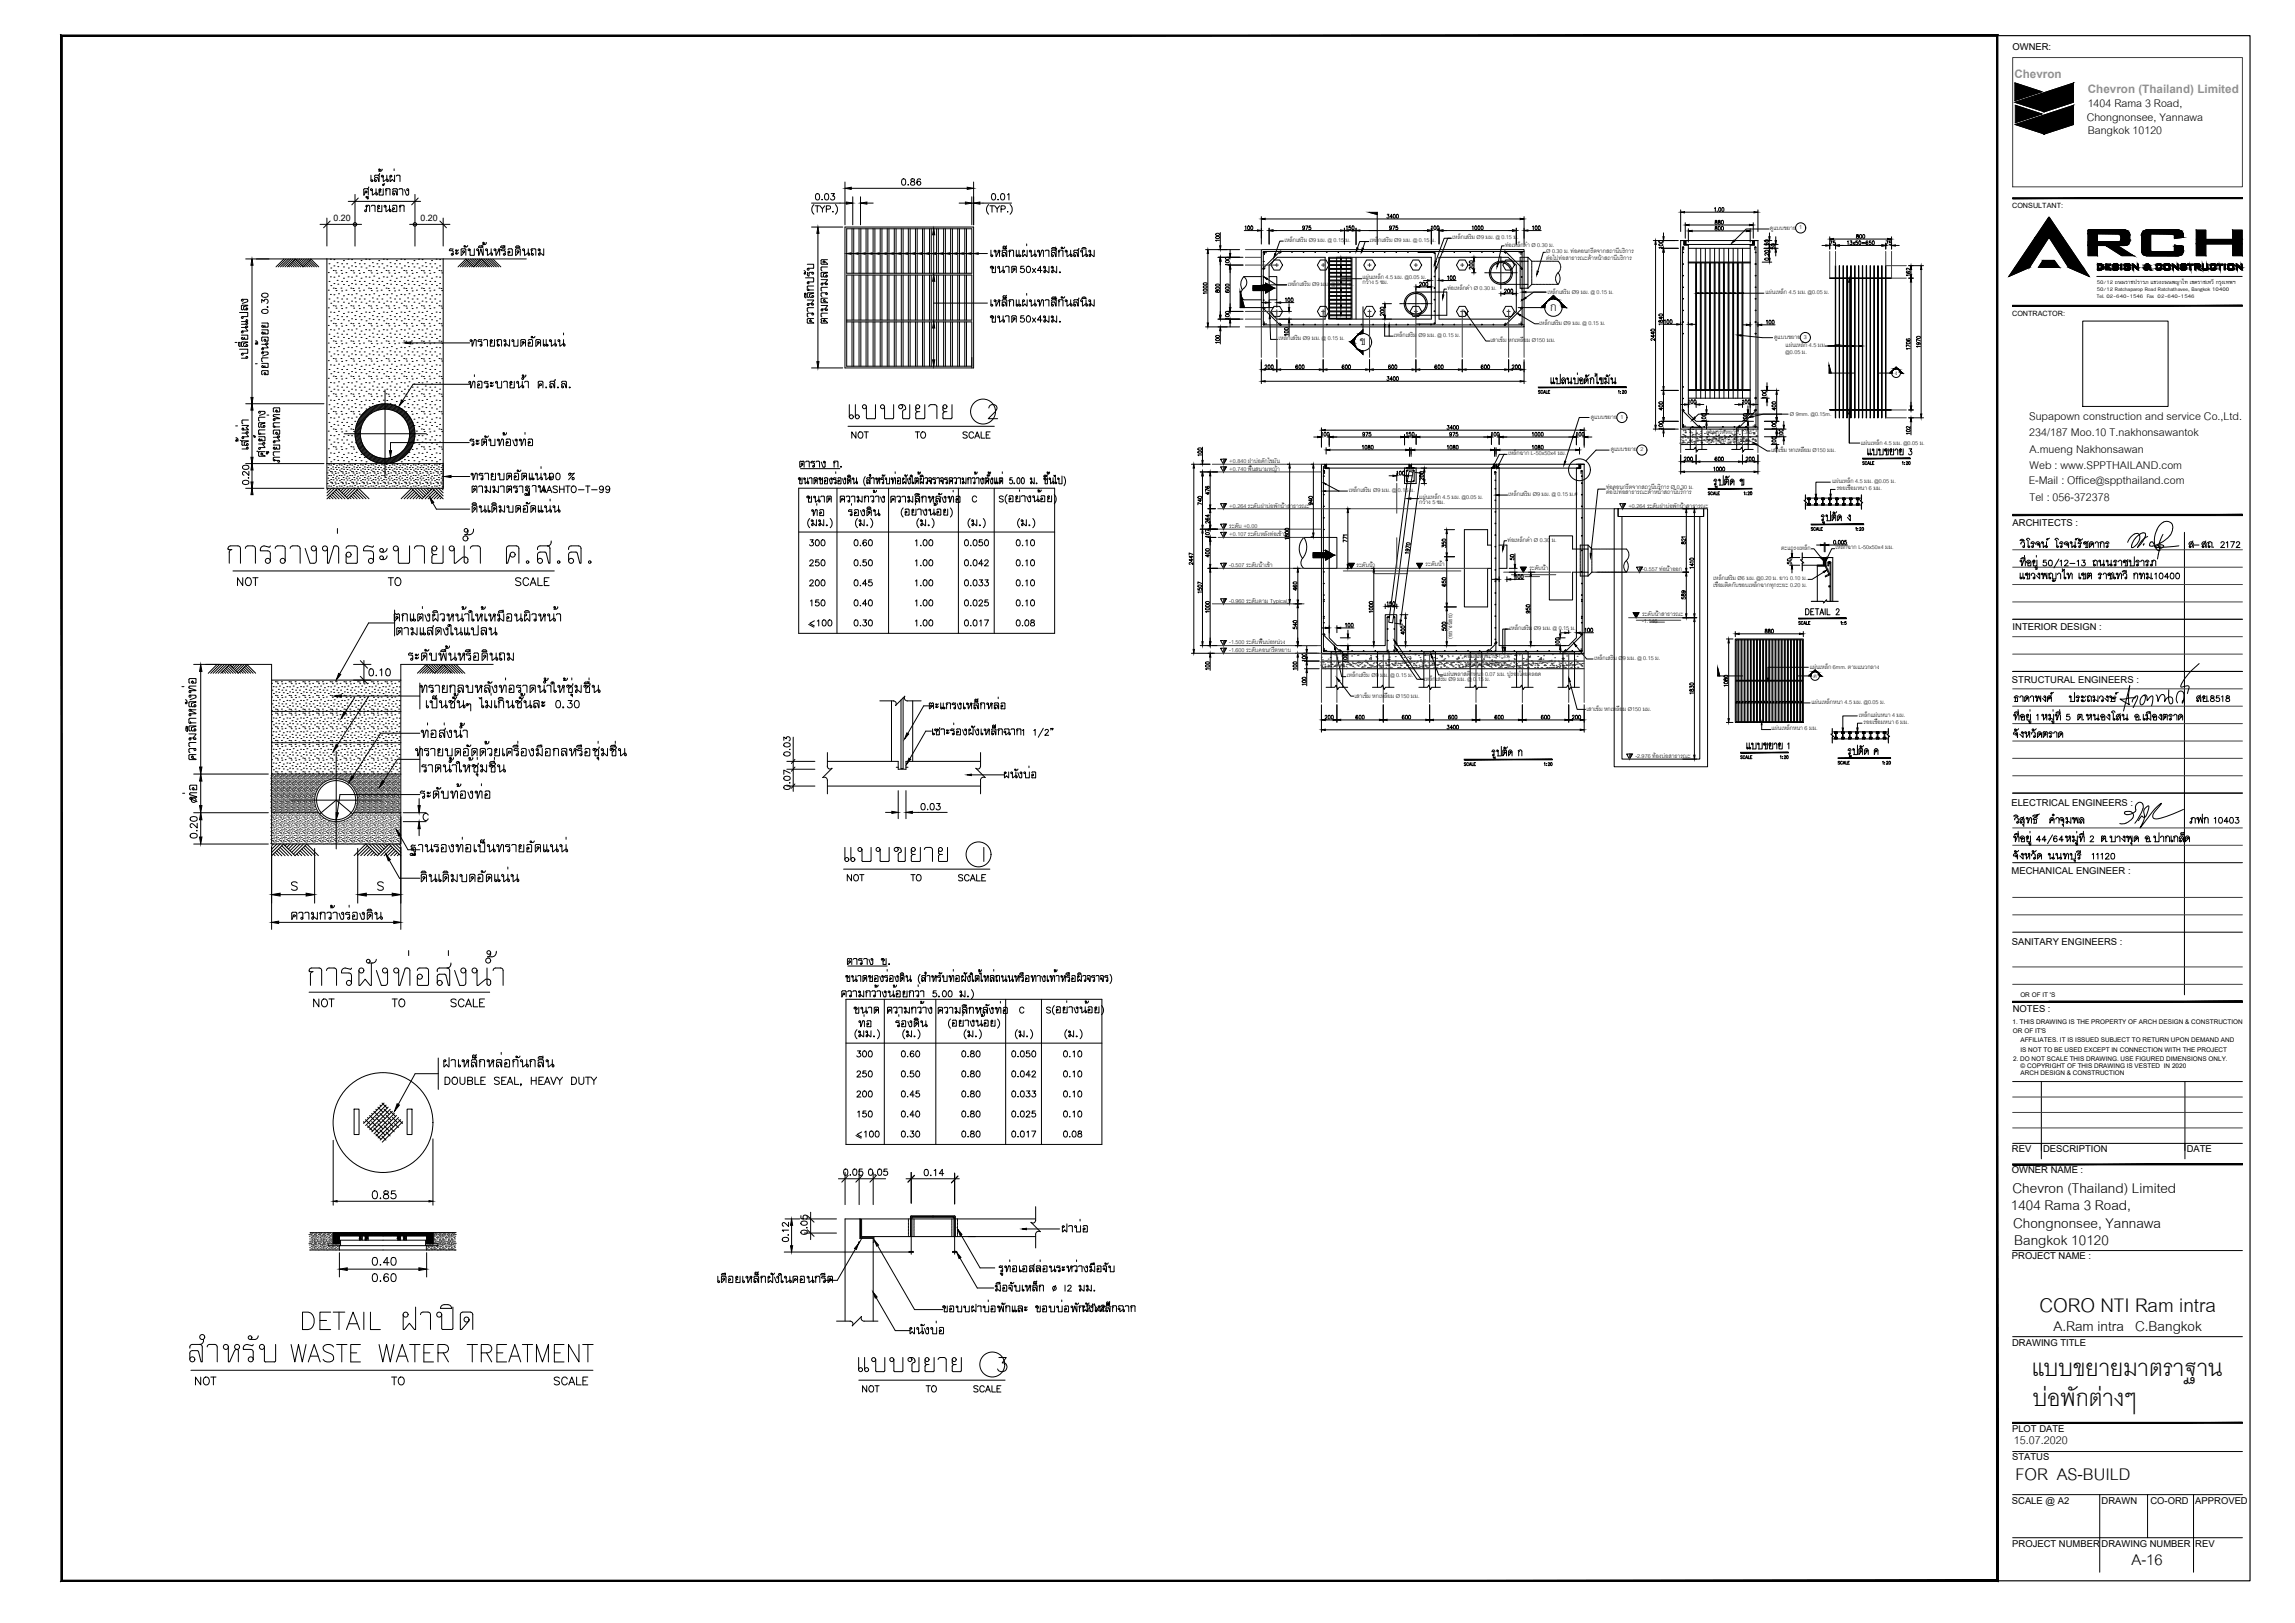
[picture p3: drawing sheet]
<svg xmlns="http://www.w3.org/2000/svg" width="594mm" height="420mm" viewBox="0 0 594 420" stroke-linecap="round" stroke-linejoin="round" font-family="sans-serif">
<defs><g id="words">
<text font-size="10.6" x="103.4" y="345">/kxbf</text>
<g font-size="8.5">
<text x="525.8" y="356.1">แบบขยายมาตราฐาน</text>
<text x="526.2" y="364">บ่อพักต่างๆ</text>
</g>
<g font-size="8.4">
<text x="77.3" y="345">DETAIL</text>
<text x="74.4" y="353.5">WASTE WATER TREATMENT</text>
</g>
<g font-size="7.5">
<text x="219.1" y="109.4">c[[-pkp #</text>
<text x="217.7" y="224">c[[-pkp @</text>
<text x="527.9" y="339.7">CORO NTI Ram intra</text>
</g>
<text font-size="7.1" x="221.2" y="356">c[[-pkp $</text>
<text font-size="6.4" x="521.7" y="383.2">FOR AS-BUILD</text>
<text font-size="5.9" x="551.7" y="405.1">A-16</text>
<text font-size="5.7" x="102" y="165.1">9k,clf'.ocx]o</text>
<g font-size="5.3">
<text x="60.7" y="152.4">NOT</text>
<text x="99.5" y="152.4">TO</text>
<text x="132.6" y="152.4">SCALE</text>
<text x="95.6" y="311.1">0.85</text>
<text x="521" y="308.7">Chevron (Thailand) Limited</text>
<text x="520.5" y="313.2">1404 Rama 3 Road,</text>
<text x="521.1" y="318">Chongnonsee, Yannawa</text>
<text x="521.4" y="322.3">Bangkok 10120</text>
<text x="95.6" y="328.4">0.40</text>
<text x="95.6" y="332.7">0.60</text>
<text x="531.5" y="344.6">A.Ram intra C.Bangkok</text>
<text x="49.7" y="359.5">NOT</text>
<text x="100.5" y="359.5">TO</text>
<text x="142.5" y="359.5">SCALE</text>
</g>
<g font-size="4.9">
<text x="93.5" y="55.7">4kpovd</text>
<text x="255.4" y="71.6">-okf</text>
<text x="263.2" y="71.6">50x4</text>
<text x="269.2" y="71.6">,,&quot;</text>
<text x="215.5" y="84.7" transform="rotate(-90 215.5 84.7)">9k,8;k,]kf</text>
<text x="255.4" y="84.3">-okf</text>
<text x="263.2" y="84.3">50x4</text>
<text x="269.2" y="84.3">,,&quot;</text>
<text x="219.4" y="114.3">NOT</text>
<text x="236" y="114.3">TO</text>
<text x="248.4" y="114.3">SCALE</text>
<text x="141.5" y="125.2">90 %</text>
<text x="65.6" y="126.3" transform="rotate(-90 65.6 126.3)">0.20</text>
<text x="139.3" y="128.4">AASHTO-T-99</text>
<text x="208.8" y="147.5">250</text>
<text x="220.1" y="147.5">0.50</text>
<text x="262.1" y="147.5">0.10</text>
<text x="208.8" y="163">&lt;100</text>
<text x="220.1" y="163">0.30</text>
<text x="262.1" y="163">0.08</text>
<text x="94.5" y="175.7">0.10</text>
<text x="237.4" y="210.6">0.03</text>
<text x="52.2" y="218" transform="rotate(-90 52.2 218)">0.20</text>
<text x="218.4" y="229">NOT</text>
<text x="234.9" y="229">TO</text>
<text x="247.3" y="229">SCALE</text>
<text x="80.4" y="261.4">NOT</text>
<text x="100.5" y="261.4">TO</text>
<text x="115.7" y="261.4">SCALE</text>
<text x="220.8" y="279.8">250</text>
<text x="248" y="279.8">0.80</text>
<text x="220.8" y="285">200</text>
<text x="248" y="285">0.80</text>
<text x="220.8" y="295.3">&lt;100</text>
<text x="248" y="295.3">0.80</text>
<text x="217.3" y="305.2">0.05</text>
<text x="224" y="305.2">0.05</text>
<text x="205.3" y="322.4" transform="rotate(-90 205.3 322.4)">0.12</text>
<text x="210.3" y="320.3" transform="rotate(-90 210.3 320.3)">0.05</text>
<text x="222.2" y="361.2">NOT</text>
<text x="238.8" y="361.2">TO</text>
<text x="251.2" y="361.2">SCALE</text>
</g>
<g font-size="4.4">
<text x="210.3" y="52.6">0.03</text>
<text x="232.5" y="48.7">0.86</text>
<text x="255.8" y="52.6">0.01</text>
<text x="206" y="121.7">9kik' d&quot;</text>
<text x="207.8" y="130.9">-okf</text>
<text x="208.8" y="142.2">300</text>
<text x="220.1" y="142.2">0.60</text>
<text x="236" y="142.2">1.00</text>
<text x="248.7" y="142.2">0.050</text>
<text x="262.1" y="142.2">0.10</text>
<text x="208.8" y="152.4">200</text>
<text x="220.1" y="152.4">0.45</text>
<text x="236" y="152.4">1.00</text>
<text x="248.7" y="152.4">0.033</text>
<text x="262.1" y="152.4">0.10</text>
<text x="208.8" y="157.7">150</text>
<text x="220.1" y="157.7">0.40</text>
<text x="236" y="157.7">1.00</text>
<text x="248.7" y="157.7">0.025</text>
<text x="262.1" y="157.7">0.10</text>
<text x="205.7" y="196.5" transform="rotate(-90 205.7 196.5)">0.03</text>
<text x="205.7" y="205.3" transform="rotate(-90 205.7 205.3)">0.07</text>
<text x="218.4" y="250.5">9kik' -&quot;</text>
<text x="220.1" y="263.2">-okf</text>
<text x="220.8" y="274.5">300</text>
<text x="232.5" y="274.5">0.60</text>
<text x="248" y="274.5">0.80</text>
<text x="261.1" y="274.5">0.050</text>
<text x="274.5" y="274.5">0.10</text>
<text x="221.2" y="290">150</text>
<text x="232.5" y="290">0.40</text>
<text x="248" y="290">0.80</text>
<text x="261.1" y="290">0.025</text>
<text x="274.5" y="290">0.10</text>
<text x="238.5" y="305.2">0.14</text>
</g>
<g font-size="4.3">
<text x="401.2" y="80.5">ก</text>
<text x="352" y="89.4">ข</text>
<text x="521.3" y="373.9">15.07.2020</text>
</g>
<g font-size="4.2">
<text x="540.4" y="27.8">1404 Rama 3 Road,</text>
<text x="540.2" y="31.3">Chongnonsee, Yannawa</text>
<text x="540.4" y="34.7">Bangkok 10120</text>
<text x="525.3" y="108.7">Supapown construction and service Co.,Ltd.</text>
<text x="525.3" y="112.8">234/187 Moo.10 T.nakhonsawantok</text>
<text x="525.4" y="117.3">A.mueng Nakhonsawan</text>
<text x="525.1" y="125.3">E-Mail : Office@sppthailand.com</text>
<text x="525.4" y="121.5">Web : www.SPPTHAILAND.com</text>
<text x="525.3" y="129.7">Tel : 056-372378</text>
</g>
<g font-size="3" fill="#8e9291">
<text x="521.4" y="20.1">Chevron</text>
<text x="540.5" y="24">Chevron (Thailand) Limited</text>
</g>
<g font-size="2.4">
<text x="520.9" y="12.9">OWNER:</text>
<text x="521" y="136.1">ARCHITECTS :</text>
<text x="521" y="163.1">INTERIOR DESIGN :</text>
<text x="520.8" y="176.9">STRUCTURAL ENGINEERS :</text>
<text x="520.7" y="208.7">ELECTRICAL ENGINEERS :</text>
<text x="520.7" y="226.3">MECHANICAL ENGINEER :</text>
<text x="520.8" y="244.5">SANITARY ENGINEERS :</text>
<text x="521" y="262.1">NOTES :</text>
<text x="520.8" y="298.2">REV</text>
<text x="528.9" y="298.2">DESCRIPTION</text>
<text x="566.1" y="298.2">DATE</text>
<text x="520.8" y="303.7">OWNER NAME :</text>
<text x="520.8" y="326">PROJECT NAME :</text>
<text x="520.9" y="348.3">DRAWING TITLE</text>
<text x="520.8" y="370.6">PLOT DATE</text>
<text x="520.8" y="378.1">STATUS</text>
<text x="520.8" y="389.4">SCALE @ A2</text>
<text x="544" y="389.4">DRAWN</text>
<text x="556.7" y="389.4">CO-ORD</text>
<text x="568.3" y="389.4">APPROVED</text>
<text x="520.9" y="400.6">PROJECT NUMBER</text>
<text x="544" y="400.6">DRAWING NUMBER</text>
<text x="568.3" y="400.6">REV</text>
</g>
<g font-size="2.3">
<text x="86.3" y="57.3">0.20</text>
<text x="108.9" y="57.3">0.20</text>
</g>
<g font-size="2.1">
<text x="458.2" y="59.5">ดูแบบขยาย 1</text>
<text x="332.5" y="62.6">เหล็กเสริม Ø9 มม. @ 0.15 ม.</text>
<text x="354.6" y="62.7">เหล็กเสริม Ø9 มม. @ 0.15 ม.</text>
<text x="375.9" y="61.8">เหล็กเสริม Ø9 มม. @ 0.15 ม.</text>
<text x="389.6" y="63.9">ท่อเหล็กดำ Ø 0.30 ม.</text>
<text x="400.2" y="65.6">Ø 0.30 ม. ท่อคอนกรีตจากสถานีบริการ</text>
<text x="400.2" y="67.3">ต่อไปท่อสาธารณะด้าหน้าสถานีบริการ</text>
<text x="333.3" y="73.9">เหล็กเสริม Ø9 มม. @ 0.15 ม.</text>
<text x="352.7" y="72.3">แผ่นเหล็ก 4.5 มม. @0.05 ม.</text>
<text x="352.7" y="73.6">กว้าง 5 ซม.</text>
<text x="374.7" y="75.1">ท่อเหล็กดำ Ø 0.30 ม.</text>
<text x="400.6" y="76.1">เหล็กเสริม Ø9 มม. @ 0.15 ม.</text>
<text x="457" y="76.2">แผ่นเหล็ก 4.5 มม. @0.05 ม.</text>
<text x="331" y="88">เหล็กเสริม Ø9 มม. @ 0.15 ม.</text>
<text x="360.8" y="87.2">เหล็กเสริม Ø9 มม. @ 0.15 ม.</text>
<text x="385.8" y="88.6">เสาเข็ม หกเหลี่ยม Ø150 มม.</text>
<text x="398.4" y="84.1">เหล็กเสริม Ø9 มม. @ 0.15 ม.</text>
<text x="459.3" y="87.8">ดูแบบขยาย 3</text>
<text x="462.2" y="89.9">แผ่นเหล็ก 4.5 มม.</text>
<text x="462.2" y="91.5">@0.05 ม.</text>
<text x="490.5" y="97">ง</text>
<text x="463.3" y="107.7">Ø 9mm. @0.15m.</text>
<text x="411.8" y="108.4">ดูแบบขยาย 1</text>
<text x="441.6" y="112.3">คอนกรีตหยาบ 1:3:5</text>
<text x="318.2" y="119.9">+0.840 ฝาบ่อดักไขมัน</text>
<text x="390.4" y="117.9">เหล็กฉาก L-50x50x4 มม.</text>
<text x="417" y="116.9">ดูแบบขยาย 2</text>
<text x="441.9" y="114.3">ทรายหยาบอัดแน่น</text>
<text x="458.4" y="117.1">เสาเข็ม หกเหลี่ยม Ø150 มม.</text>
<text x="481.7" y="115.1">แผ่นเหล็ก 4.5 มม. @0.05 ม.</text>
<text x="318.2" y="121.9">+0.740 พื้นสนามหญ้า</text>
<text x="474.2" y="125.1">แผ่นเหล็ก 4.5 มม. @0.05 ม.</text>
<text x="318.2" y="131.4">+0.264 ระดับฝาบ่อพักน้ำสาธารณะ</text>
<text x="349.1" y="127.3">เหล็กเสริม Ø9 มม. @ 0.15 ม.</text>
<text x="367.4" y="130.6">กว้าง 5 ซม.</text>
<text x="367.4" y="129.2">แผ่นเหล็ก 4.5 มม. @0.05 ม.</text>
<text x="390.4" y="128.5">เหล็กเสริม Ø9 มม. @ 0.15 ม.#</text>
<text x="415.7" y="126.6">ท่อคอนกรีตจากสถานีบริการ Ø 0.30 ม.</text>
<text x="415.7" y="128">ต่อไปท่อสาธารณะด้าหน้าสถานีบริการ</text>
<text x="421.5" y="131.4">+0.264 ระดับฝาบ่อพักน้ำสาธารณะ</text>
<text x="475.5" y="127">รอยเชื่อมหนา 6 มม.</text>
<text x="318.2" y="136.7">ระดับ +0.00</text>
<text x="318.2" y="138.8">+0.107 ระดับหลังท่อเข้า</text>
<text x="390.2" y="140.2">ท่อเหล็กดำ Ø 0.30 ม.</text>
<text x="461.1" y="142.4">ตะแกรงเหล็ก</text>
<text x="475.2" y="142.2">เหล็กฉาก L-50x50x4 มม.</text>
<text x="318.2" y="146.8">-0.507 ระดับน้ำเข้า</text>
<text x="351.1" y="146.9">ระดับน้ำ</text>
<text x="369" y="146.6">ระดับน้ำ</text>
<text x="395.9" y="147.6">ระดับน้ำ</text>
<text x="425.1" y="147.8">-0.557 ท่อน้ำออก</text>
<text x="443.5" y="150.2">เหล็กเสริม Ø6 มม. @0.20 ม. ยาว 0.10 ม.</text>
<text x="443.5" y="151.9">เชื่อมติดกับขอบเหล็กฉากทุกระยะ 0.20 ม.</text>
<text x="318.2" y="156">-0.960 ระดับตาม Typical</text>
<text x="425.1" y="159.4">ระดับน้ำสาธารณะ</text>
<text x="425.1" y="161.2">-1.146</text>
<text x="318.2" y="166.8">-1.500 ระดับพื้นบ่อหน่วง</text>
<text x="375.9" y="165.4" transform="rotate(-90 375.9 165.4)">(อย่างน้อย)</text>
<text x="390.8" y="163.2">เหล็กเสริม Ø9 มม. @ 0.15 ม.</text>
<text x="318.2" y="168.8">-1.600 ระดับคอนกรีตหยาบ</text>
<text x="379" y="170.3">คอนกรีตหยาบ 1:3:5</text>
<text x="379.3" y="172.3">ทรายหยาบอัดแน่น</text>
<text x="412.6" y="171">เหล็กเสริม Ø9 มม. @ 0.15 ม.</text>
<text x="468.5" y="173.2">แผ่นเหล็ก 6mm. ตามแนวกลาง</text>
<text x="348.7" y="175.3">เหล็กเสริม Ø9 มม. @ 0.15 ม.</text>
<text x="368.6" y="176.2">เหล็กเสริม Ø9 มม. @ 0.15 ม.</text>
<text x="373.7" y="174.9">แผ่นพลาสติกหนา 0.07 มม. ปูรองโดยตลอด</text>
<text x="469.4" y="175.4">ค</text>
<text x="350.6" y="180.6">เสาเข็ม หกเหลี่ยม Ø150 มม.</text>
<text x="410.6" y="184">เสาเข็ม หกเหลี่ยม Ø150 มม.</text>
<text x="468.9" y="182.2">แผ่นเหล็กหนา 4.5 มม. @0.05 ม.</text>
<text x="481.2" y="185.6">เหล็กแผ่นหนา 4 มม.</text>
<text x="458.5" y="189.1">แผ่นเหล็กหนา 6 มม.</text>
<text x="482.4" y="187.5">รอยเชื่อมหนา 6 มม.</text>
<text x="423.3" y="196.2">-2.976 ท้องบ่อสาธารณะ</text>
</g>
<g font-size="2">
<text x="542.8" y="75.4">50/12 Ratchaparop Road Ratchathavee, Bangkok 10400</text>
<text x="542.8" y="77.2">Tel. 02-640-1546 Fax 02-640-1546</text>
<text x="542.8" y="73.6">50/12 ถนนราชปรารภ แขวงถนนพญาไท เขตราชเทวี กรุงเทพฯ</text>
</g>
<g font-size="1.9">
<text x="520.9" y="53.8">CONSULTANT:</text>
<text x="520.9" y="81.7">CONTRACTOR:</text>
</g>
<g font-size="1.7">
<text x="523" y="258">OR OF IT 'S</text>
<text x="521" y="265">1. THIS DRAWING IS THE PROPERTY OF ARCH DESIGN &amp; CONSTRUCTION</text>
<text x="521.1" y="267.5">OR OF IT'S</text>
<text x="523" y="269.9">AFFILIATES. IT IS ISSUED SUBJECT TO RETURN UPON DEMAND AND</text>
<text x="521.1" y="274.7">2. DO NOT SCALE THIS DRAWING. USE FIGURED DIMENSIONS ONLY.</text>
<text x="523" y="272.2">IS NOT TO BE USED EXCEPT IN CONNECTION WITH THE PROJECT</text>
<text x="523.1" y="276.5">© COPYRIGHT OF THIS DRAWING IS VESTED IN 2020</text>
<text x="523.1" y="278.2">ARCH DESIGN &amp; CONSTRUCTION</text>
</g>
</g></defs>
<!-- layer: 0 -->
<g fill="none" stroke="#000" stroke-width=".26">
<path d="M15.9 9.2h501.1v400h-501.1zM82.8 58.1h10.8M84.6 56.5v7.2M85.5 57.2l-1.7 1.8M90.1 52.1h18.8M91.9 50.3v13.4M92.7 51.3l-1.6 1.7M94.2 49.1v1.4l.3-.8M94.4 48.9l-.3 .2M94.4 48.9h.7M95.1 48.9l.2 .2M95.3 49.1v1.4"/>
<path d="M95.4 48.5l-.3 .4M95.5 48.4v.1M96 45.4v1.4M96.4 49.1v1.4l.8-.6 .4 .1 .1 .3M97 45.6v.1M97 46.2v.6M97.3 48.9v1.4M97.9 45.4l.2 .2v1.4l-.4-1.1-.5 .1-.2 .2M97.9 45.4h-.7l-.2 .2M98.1 49.5l.3 .2M98.1 49.1v.3M98.1 49.9v.5"/>
<path d="M98.2 45l-.3 .4M98.3 44.9v.1M98.4 49.7l-.3 .2M98.4 43.9l-.3 .4M98.4 49.7h.2M98.9 43.8v.1M98.9 43.9l-.2 .4h-.6M99.2 45.6v1.4l.8-.6 .4 .1 .1 .3M99.2 48.9v1.5M99.6 47.5l-.4 .2M99.8 49.1l.4 .1M100 48.9l-.2 .2"/>
<path d="M100 48.9h.7l.3 .2M100.1 46.8l.2 .2 .2-.2M100.1 45.4v1.4M100.1 49.2l-.2 .3v1M101 49.1v1.4M101.7 49.1v.1M102 43.7v.5M102.1 45.4v1.6l-.5-.6-.6 .6v-1.4M102.6 45.6l.2-.2h.7v1.6M102.6 48.9l.2 .2M102.6 48.9h-.7l-.2 .2M102.8 49.1v1.4l-.4-1.1-.7 .1v.7"/>
<path d="M103.3 49.1l.2-.2h.5l.2 .2M104.3 49.1v1.4M104.7 49.1l.5 1.4h.3M105.8 49.1v1.1M106 58.1h10.5M107.4 50.3v13.4M108.3 51.3l-1.7 1.7M113.9 57.2l1.7 1.8M114.7 56.5v7.2M210.1 58.8h8.1M210.1 52.6h9M210.7 53a1.68 1.68 0 0 0 0 2.5"/>
<path d="M211.6 53.3v1.6M212.3 53.3l.6 .8v.8M213.9 54.1h.9l.1-.7-1-.1v1.6M215.6 54.8v.1zM216.3 53a1.72 1.72 0 0 1 0 2.5M218.7 58.8h33.3v36.4h-33.3zM218.7 47.1v11.1M219.2 59.2h32.4v11.5h-32.4zM220.4 48.7h30M220.5 59.2v11.5M220.7 50.9v7.3M221 59.2v11.5"/>
<path d="M222.4 59.2v11.5M222.8 50.9v7.3M222.8 59.2v11.5M224.2 59.2v11.5M224.4 52.6h1.6M224.7 59.2v11.5M226 59.2v11.5M226.5 59.2v11.5M227.9 59.2v11.5M228.3 59.2v11.5M229.7 59.2v11.5M230.1 59.2v11.5"/>
<path d="M231.5 59.2v11.5M232 59.2v11.5M233.3 59.2v11.5M233.8 59.2v11.5M235.1 59.2v11.5M235.6 59.2v11.5M237 59.2v11.5M237.4 59.2v11.5M238.8 59.2v11.5M239.2 59.2v11.5M240.6 59.2v11.5M241.1 59.2v11.5"/>
<path d="M241.7 59.2v35.6M242.4 59.2v11.5M242.9 59.2v11.5M244.3 59.2v11.5M244.7 59.2v11.5M246.1 59.2v11.5M246.5 59.2v11.5M247.9 59.2v11.5M248.3 52.6h1.6M248.4 59.2v11.5M249.7 59.2v11.5M250.2 59.2v11.5"/>
<path d="M251.6 50.9v7.3M252 47.1v11.1M253.7 52.6h8.1M255.9 53a1.68 1.68 0 0 0 0 2.5M256.8 53.3v1.6M257.5 53.3l.6 .8v.8M259.1 54.1h1l.1-.7-1.1-.1v1.6M260.8 54.8h.1zM261.5 53a1.68 1.68 0 0 1 0 2.5M62.5 79.3l.2-.3h1.4l-.9 .4M62.5 80l.2 .2M62.5 79.2v.8"/>
<path d="M62.7 77.5h1.2l.2 .2v.4l-1.4 .4M63 80l.3 .2M63.2 79.4l-.1 .6M63.6 67h72.6M65.2 68.7v49.7M67.7 78.4v-.9l.7 .5a.55 .55 0 0 1 .9-.4 .55 .55 0 0 1-.2 .9M67.8 76.1l.7-.2a.71 .71 0 0 1 .9 .6 .9 .9 0 0 1-.9 .5 .9 .9 0 0 1-.8-.7zM73.5 67.1l-2 2M74.1 67.1l-2.1 2M74.6 68.8l.3 .3M74.7 67.1l-2.1 2M74.9 68.5l.6 .6"/>
<path d="M75.2 67.1l-2 2M75.2 68.2l.9 .9M75.5 67.9l1.2 1.2M75.8 67.6l1.5 1.5M75.8 67.1l-2 2M76.1 67.4l1.7 1.7M76.4 67.1l2 2 2.1-2 2 2M76.4 67.1l-2 2M77 67.1l-.3 .3M77.6 67.1l-.6 .5M78.1 67.1l-.8 .8M78.7 67.1l-1.2 1.1"/>
<path d="M78.7 68.8l.3 .3M79 68.5l.6 .6M79.3 67.1l-1.5 1.4M79.3 68.2l.9 .9M79.6 67.9l1.2 1.2M79.9 67.1l-1.8 1.7M79.9 67.6l1.5 1.5M80.2 67.3l1.7 1.8M84.6 67v59.4h30.1v-59.4M85.2 79.7h.1M85.2 75.1h.1M85.2 70.6h.1"/>
<path d="M85.4 77.4h.1M85.4 72.9h.1M85.4 68.3h.1M85.8 76.2h.1M85.8 71.7h.1M85.8 67.1h.1M85.9 78.5h.1M85.9 73.9h.1M85.9 69.4h.1M86.5 79.1h.1M86.5 74.6h.1M86.5 70h.1"/>
<path d="M86.7 76.3h.1M86.7 71.8h.1M86.7 67.2h.1M86.7 78h.1M86.7 73.4h.1M86.7 68.8h.1M87.1 79.2h.1M87.1 74.7h.1M87.1 70.1h.1M87.2 79.8h.1M87.2 75.2h.1M87.2 70.7h.1"/>
<path d="M87.5 77.1h.1M87.5 72.6h.1M87.5 68h.1M87.7 78.1h.1M87.7 73.6h.1M87.7 69h.1M87.9 76.1h.1M87.9 71.5h.1M88.5 79.1h.1M88.5 74.6h.1M88.5 70h.1M88.7 77.4h.1"/>
<path d="M88.7 72.9h.1M88.7 68.3h.1M88.7 79.9h.1M88.7 75.3h.1M88.7 70.8h.1M89.2 78.2h.1M89.2 73.7h.1M89.2 69.1h.1M89.2 76.6h.1M89.2 72h.1M89.2 67.5h.1M89.8 79.7h.1"/>
<path d="M89.8 75.1h.1M89.8 70.6h.1M90 77.4h.1M90 72.9h.1M90 68.3h.1M90.4 76.2h.1M90.4 71.7h.1M90.4 67.1h.1M90.4 78.5h.1M90.4 73.9h.1M90.4 69.4h.1M91.1 79.1h.1"/>
<path d="M91.1 74.6h.1M91.1 70h.1M91.3 76.3h.1M91.3 71.8h.1M91.3 67.2h.1M91.3 78h.1M91.3 73.4h.1M91.3 68.8h.1M91.6 79.2h.1M91.6 74.7h.1M91.6 70.1h.1M91.8 79.8h.1"/>
<path d="M91.8 75.2h.1M91.8 70.7h.1M92.1 77.1h.1M92.1 72.6h.1M92.1 68h.1M92.3 78.1h.1M92.3 73.6h.1M92.3 69h.1M92.4 76.1h.1M92.4 71.5h.1M93.1 79.1h.1M93.1 74.6h.1"/>
<path d="M93.1 70h.1M93.3 77.4h.1M93.3 72.9h.1M93.3 68.3h.1M93.3 79.9h.1M93.3 75.3h.1M93.3 70.8h.1M93.7 78.2h.1M93.7 73.7h.1M93.7 69.1h.1M93.7 76.6h.1M93.7 72h.1"/>
<path d="M93.7 67.5h.1M94.4 79.7h.1M94.4 75.1h.1M94.4 70.6h.1M94.5 77.4h.1M94.5 72.9h.1M94.5 68.3h.1M94.9 76.2h.1M94.9 71.7h.1M94.9 67.1h.1M95 78.5h.1M95 73.9h.1"/>
<path d="M95 69.4h.1M95.6 79.1h.1M95.6 74.6h.1M95.6 70h.1M95.8 76.3h.1M95.8 71.8h.1M95.8 67.2h.1M95.8 78h.1M95.8 73.4h.1M95.8 68.8h.1M96.2 79.2h.1M96.2 74.7h.1"/>
<path d="M96.2 70.1h.1M96.4 79.8h.1M96.4 75.2h.1M96.4 70.7h.1M96.6 77.1h.1M96.6 72.6h.1M96.6 68h.1M96.8 78.1h.1M96.8 73.6h.1M96.8 69h.1M97 76.1h.1M97 71.5h.1"/>
<path d="M97.7 79.1h.1M97.7 74.6h.1M97.7 70h.1M97.8 77.4h.1M97.8 72.9h.1M97.8 68.3h.1M97.8 79.9h.1M97.8 75.3h.1M97.8 70.8h.1M98.3 78.2h.1M98.3 73.7h.1M98.3 69.1h.1"/>
<path d="M98.3 76.6h.1M98.3 72h.1M98.3 67.5h.1M98.9 79.7h.1M98.9 75.1h.1M98.9 70.6h.1M99.1 77.4h.1M99.1 72.9h.1M99.1 68.3h.1M99.5 76.2h.1M99.5 71.7h.1M99.5 67.1h.1"/>
<path d="M99.6 78.5h.1M99.6 73.9h.1M99.6 69.4h.1M100.2 79.1h.1M100.2 74.6h.1M100.2 70h.1M100.4 76.3h.1M100.4 71.8h.1M100.4 67.2h.1M100.4 78h.1M100.4 73.4h.1M100.4 68.8h.1"/>
<path d="M100.7 79.2h.1M100.7 74.7h.1M100.7 70.1h.1M100.9 79.8h.1M100.9 75.2h.1M100.9 70.7h.1M101.2 77.1h.1M101.2 72.6h.1M101.2 68h.1M101.4 78.1h.1M101.4 73.6h.1M101.4 69h.1"/>
<path d="M101.6 76.1h.1M101.6 71.5h.1M102.2 79.1h.1M102.2 74.6h.1M102.2 70h.1M102.4 77.4h.1M102.4 72.9h.1M102.4 68.3h.1M102.4 79.9h.1M102.4 75.3h.1M102.4 70.8h.1M102.8 78.2h.1"/>
<path d="M102.8 73.7h.1M102.8 69.1h.1M102.8 76.6h.1M102.8 72h.1M102.8 67.5h.1M103.5 79.7h.1M103.5 75.1h.1M103.5 70.6h.1M103.7 77.4h.1M103.7 72.9h.1M103.7 68.3h.1M104 76.2h.1"/>
<path d="M104 71.7h.1M104 67.1h.1M104.1 78.5h.1M104.1 73.9h.1M104.1 69.4h.1M104.8 79.1h.1M104.8 74.6h.1M104.8 70h.1M104.9 76.3h.1M104.9 71.8h.1M104.9 67.2h.1M104.9 78h.1"/>
<path d="M104.9 73.4h.1M104.9 68.8h.1M105.3 79.2h.1M105.3 74.7h.1M105.3 70.1h.1M105.5 79.8h.1M105.5 75.2h.1M105.5 70.7h.1M105.8 77.1h.1M105.8 72.6h.1M105.8 68h.1M106 78.1h.1"/>
<path d="M106 73.6h.1M106 69h.1M106.1 76.1h.1M106.1 71.5h.1M106.8 79.1h.1M106.8 74.6h.1M106.8 70h.1M106.9 77.4h.1M106.9 72.9h.1M106.9 68.3h.1M106.9 79.9h.1M106.9 75.3h.1"/>
<path d="M106.9 70.8h.1M107.4 78.2h.1M107.4 73.7h.1M107.4 69.1h.1M107.4 76.6h.1M107.4 72h.1M107.4 67.5h.1M108 79.7h.1M108 75.1h.1M108 70.6h.1M108.2 77.4h.1M108.2 72.9h.1"/>
<path d="M108.2 68.3h.1M108.6 76.2h.1M108.6 71.7h.1M108.6 67.1h.1M108.7 78.5h.1M108.7 73.9h.1M108.7 69.4h.1M109.3 79.1h.1M109.3 74.6h.1M109.3 70h.1M109.5 76.3h.1M109.5 71.8h.1"/>
<path d="M109.5 67.2h.1M109.5 78h.1M109.5 73.4h.1M109.5 68.8h.1M109.9 79.2h.1M109.9 74.7h.1M109.9 70.1h.1M110.1 79.8h.1M110.1 75.2h.1M110.1 70.7h.1M110.3 77.1h.1M110.3 72.6h.1"/>
<path d="M110.3 68h.1M110.5 78.1h.1M110.5 73.6h.1M110.5 69h.1M110.7 76.1h.1M110.7 71.5h.1M111.3 79.1h.1M111.3 74.6h.1M111.3 70h.1M111.5 77.4h.1M111.5 72.9h.1M111.5 68.3h.1"/>
<path d="M111.5 79.9h.1M111.5 75.3h.1M111.5 70.8h.1M112 78.2h.1M112 73.7h.1M112 69.1h.1M112 76.6h.1M112 72h.1M112 67.5h.1M112.6 79.7h.1M112.6 75.1h.1M112.6 70.6h.1"/>
<path d="M112.8 77.4h.1M112.8 72.9h.1M112.8 68.3h.1M113.1 76.2h.1M113.1 71.7h.1M113.1 67.1h.1M113.2 78.5h.1M113.2 73.9h.1M113.2 69.4h.1M113.9 79.1h.1M113.9 74.6h.1M113.9 70h.1"/>
<path d="M114.1 76.3h.1M114.1 71.8h.1M114.1 67.2h.1M114.1 78h.1M114.1 73.4h.1M114.1 68.8h.1M114.4 79.2h.1M114.4 74.7h.1M114.4 70.1h.1M114.6 79.8h.1M114.6 75.2h.1M114.6 70.7h.1"/>
<path d="M117.3 65.1v.7M117.3 64.4l-.8 .1-.2 .4h.8l.2 .2M118.1 65.7h.2M118.1 65h.2M118.6 69.1l2-2 2.1 2 2-2 2 2M118.6 65.4l-.3 .3M118.6 64.7l-.3 .3M119.4 64.6v1.5l.8-1M120.3 64.4l.3 .3v1.4M120.3 64.4h-.7l-.2 .3M120.9 67.3l-1.7 1.8M121.1 63.6l-.2 .3h-.6"/>
<path d="M121.2 67.1l1.8 1.7M121.2 67.6l-1.5 1.5M121.5 67.9l-1.2 1.2M121.8 68.2l-.9 .9M121.8 67.1l1.4 1.4M122.1 68.5l-.6 .6M122.4 68.8l-.3 .3M122.4 67.1l1.1 1.1M122.8 64.4l-.1 1.7h-1v-1.5M122.9 67.1l.9 .8M123.5 67.1l.6 .5M124.1 67.1l.3 .3"/>
<path d="M124.2 63.7l-.4 .3M124.2 63.7h.6l.2 .3M124.7 63.5v.2M125 63.5v.5h-1.1M125 67.4l-1.8 1.7M125 63.3h.4M125.1 64.4v1.7l-.6-1.7-.6 1.7v-1.5M125.3 67.1l2 2M125.3 67.6l-1.5 1.5M125.3 62.9v.3l-.3 .1M125.6 67.9l-1.2 1.2M125.8 68.2l-.8 .9"/>
<path d="M125.8 67.1l2.1 2M125.9 62.8l-.1 .3-.4 .2M126.1 68.5l-.5 .6M126.2 64.6v1.5l1.1-.6M126.4 67.1l2.1 2M126.4 68.8l-.3 .3M127 67.1l2 2M127.1 64.4v1.5l.2 .2 .2-.3-.2-.3M127.6 67.1l2 2M128.4 64.6v1.5l.6-1.1h.3M129.3 65v1.1M129.6 64l.3-.3h.6l.2 .3"/>
<path d="M130.4 63.5v.2M130.7 63.5v.5h-1.1M130.8 64.4l-.8 .1-.2 .4h.7l.3 .2M130.8 65.1v.7M131.5 64.7l.3-.3 .7 .1 .1 1.6h-1l-.1-.8M133.5 64h1M134.2 63.7l.3 .3M134.2 63.7h-.6l-.2 .3M134.3 65.1l-.8 1-.1-1.4 .3-.3 .9 .1 .1 1.6M135.8 64.6v1.5l.8-.6 .5 .3M136.8 64.4l-.1 1.5 .2 .2 .2-.2M137.1 65.7v.2"/>
<path d="M137.6 65l.2-.2h-.3v-.3h1.1l.1 1.6M137.6 65v.8M140.8 64.4v1.7l-.9-.6-.4 .1v.5l.3-.2v-1.3M208.1 70.1l.3 .1 .1 .6M208.4 76.3l-.1 .4 .3 .4M208.5 71.9h2M208.6 76.1v1M209 70.5l.1 .1M209 77.7h1.6l-.6 1M209 68.4h1.5M209.2 78.6h1.2M209.2 77h.1"/>
<path d="M209.2 73h1.3M209.2 69.4h1.3M209.3 74.9l.3 .2h1M209.5 76.3l1.1-.5-1.6 .1v.8l.2 .3M209.6 76.3l-.1 .4 .3 .3M209.8 77h.6M210.4 70.5l-.9 .1-.1 .9-.4-.2 .1-.7M210.6 79.7h-1.6v.7l.2 .2M210.6 74l-1.6 .1v1.1h.3v-.4M211.7 60.4v33.2M219.2 65.6h36.4M220.5 71.2v11.7"/>
<path d="M221 71.2v11.7M222.4 71.2v11.7M222.8 71.2v11.7M224.2 71.2v11.7M224.7 71.2v11.7M226 71.2v11.7M226.5 71.2v11.7M227.9 71.2v11.7M228.3 71.2v11.7M229.7 71.2v11.7M230.1 71.2v11.7M231.5 71.2v11.7"/>
<path d="M232 71.2v11.7M233.3 71.2v11.7M233.8 71.2v11.7M235.1 71.2v11.7M235.6 71.2v11.7M237 71.2v11.7M237.4 71.2v11.7M238.8 71.2v11.7M239.2 71.2v11.7M240.6 71.2v11.7M241.1 71.2v11.7M241.7 78.5h13.9"/>
<path d="M242.4 71.2v11.7M242.9 71.2v11.7M244.3 71.2v11.7M244.7 71.2v11.7M246.1 71.2v11.7M246.5 71.2v11.7M247.9 71.2v11.7M248.4 71.2v11.7M249.7 71.2v11.7M250.2 71.2v11.7M256.5 64.8v1.4M256.5 77.6v1.4"/>
<path d="M257.8 65v1.4l.7-1.2 .2 .2v1M257.8 77.8v1.4l.8-1.1M258.6 78.1l.1 1.1M259.4 65v.1M260.2 65.5l-.7-.1-.1 .8M260.2 78.3h-.7l-.1 .7M260.4 64.8l.2 .2M260.4 77.6l.2 .2v1.4l-.3-.9M260.4 64.8h-.7l-.3 .2M260.4 63.8l-.5-.1-.2 .2v.5l.2-.2 .4 .2M260.4 77.6h-.7l-.3 .4M260.4 76.7l-.5-.2-.2 .3v.5l.2-.3 .4 .3"/>
<path d="M260.5 63.6l-.1 .2M260.5 76.4l-.1 .3M260.6 65v1.4l-.3-.9M261.2 65l.3 .1M261.4 64.8l-.2 .2M261.4 77.6l-.2 .4h.3M261.4 64.8h.7l.3 .2M261.4 77.6l.9 .1 .1 1.5M261.5 65.1l-.2 .3v1M261.5 78l-.2 .2v1M262.4 65v1.4M263.1 64.8v1.4"/>
<path d="M263.1 77.6v1.4M263.8 64.8v1.4M263.8 77.6v1.4M265.8 63.1v.5M265.8 76v.4M265.9 64.8v1.6l-.6-.6-.6 .6v-1.4M265.9 77.6v1.6l-.6-.5-.6 .5v-1.4M266.9 65v1.4l.9-.6 .4 .3M266.9 77.8v1.4l.9-.5 .4 .2M267.9 64.8v1.4M267.9 77.6v1.5M269.8 64.8l-.6 1.6-.1-1.4"/>
<path d="M269.8 77.6l-.6 1.6-.1-1.4M269.8 64.8l.3 .2M269.8 77.6l.3 .2v1.4M270.1 65v1.4M270.6 65l.2-.2h.5l.2 .2M270.6 77.8l.2-.2 .6 .1 .1 1.5M271.5 65v1.4M272.2 65v.1M272.6 76.9h.3M272.9 76.9l.4 .4M273.1 64.8l.3 .2M273.1 77.6l.3 .2"/>
<path d="M273.1 64.8h-.7l-.2 .2M273.1 77.6h-.7l-.2 .4M273.3 63.9v.5h-1.1l.4-.3h.5l.2 .3M273.3 76.8v.5h-1.1l.4-.4M273.4 65v1.4l-.5-1h-.6l-.1 .8M273.4 77.8v1.4l-.5-1-.6 .1-.1 .7M273.5 64.3l-.1 .3-.3 .2M273.5 77.1l-.1 .3-.3 .2M274 65l.2-.2h.7l.3 .2M274 77.8l.2-.2 .9 .1 .1 1.5M274 65l.3 .1-.2 .3M274 77.8l.3 .2-.2 .2"/>
<path d="M274.1 65.4v1M274.1 78.2v1M274.9 64.3h.4M274.9 77.1h.4M275.2 65v1.4M275.6 64l-.3 .3M275.6 76.8l-.3 .3M276.2 65v1.4l.8-.6 .4 .1 .1 .3M276.2 77.8v1.4l.8-.5h.4v.5l-.3-.1M277.1 66.2l.2 .2 .2-.2M277.1 64.8v1.4M277.1 77.6v1.5"/>
<path d="M278 65v.1M278.9 64.8l.2 .2M278.9 77.6l.2 .2v1.4l-.4-1-.7 .1v.7M278.9 64.8h-.7l-.2 .2M278.9 77.6h-.7l-.2 .4M279.1 65v1.4l-.4-1h-.7v.8M279.3 64.3l-.1 .3-.3 .2M279.3 77.1l-.1 .3-.3 .2M280.1 64.3l.7-.2 .3 .3h-1zM280.2 65v1.4l.8-.6 .4 .1 .1 .3M280.4 76.9l-.3 .4h1l-.3-.4M280.4 76.9h.4"/>
<path d="M281.1 64.8v1.4M281.1 77.6v1.5l.2 .1 .2-.1-.1-.4h-.4l-.8 .5v-1.4M281.1 66.2l.2 .2 .2-.2M281.9 66.2l.2 .2 .2-.2M282.2 65.8l-.2 .4M282.3 65v1.2M282.3 77.8v1.3l-.2 .1-.2-.1 .3-.4M283.2 64.8v1.6l-1-.6M283.2 77.6v1.6l-1-.5M60.8 88.6h.5M62 90.4h2.1v.9M62 80.9h2.1v.9"/>
<path d="M62.1 88.6l-.3 .4v.5l.3 .2v-1.1h-.4M62.5 88.8l.2-.3h1.4l-.9 .4M62.5 89.5l.3 .2M62.5 86.8h1.6v1h-.6l-.2-.2-.2 .2M62.5 92.7h1.4M62.5 88.8v.7M62.5 83.9h1.4M62.5 83.2h1.4M62.7 87.8h.4M62.7 80.2h.1M63 89.5l.3 .2h.6M63.2 88.9l-.1 .6"/>
<path d="M63.3 87.4v.2M63.3 80.2h.6M63.5 84.7l.3-.3 .3 .2-.2 .2h-1.4M63.5 84.6l.6 1.1h-1.4M64.1 91.3l-1.4 .2M64.1 81.8l-1.4 .2M66.1 94.2h.5M66.2 88.3l.4 .2 .1 .6M66.3 88.8l.4 .3M67.7 94.1h1.6v1h-.5l-.2-.2M67.7 89.1h1.5M67.7 85.4h1.6v1l-.5 .1-.2-.3"/>
<path d="M67.7 83.6l1.6 .1v1h-.5l-.2-.2M67.8 80.3l.7-.2a.69 .69 0 0 1 .9 .6 .9 .9 0 0 1-.9 .5 .9 .9 0 0 1-.8-.7zM68 91.1h1.2l.2 .3v.3l-1.4 .5M68.6 97h.7v-1h-1.5l-.1 .8 .3 .2M68.6 94.7l-.1 .4h-.5M68.6 88.3h.7v-1h-1.5l-.1 .8 .3 .2M68.6 86l-.1 .4h-.5M68.6 84.2l-.1 .4-.5 .1M69.2 89.2l.1-.4-.4 .1-.1 .4 .6 .8h-1.4M69.4 92.6l-1.6 .1-.1 .7 .3 .2M85.2 97.9h.1M85.2 93.4h.1"/>
<path d="M85.2 88.8h.1M85.2 84.2h.1M85.4 95.7h.1M85.4 91.1h.1M85.4 86.5h.1M85.4 82h.1M85.8 94.5h.1M85.8 89.9h.1M85.8 85.3h.1M85.8 80.8h.1M85.8 99h.1M85.9 96.8h.1"/>
<path d="M85.9 92.2h.1M85.9 87.6h.1M85.9 83.1h.1M86.5 97.4h.1M86.5 92.8h.1M86.5 88.3h.1M86.5 83.7h.1M86.7 94.6h.1M86.7 90h.1M86.7 85.4h.1M86.7 80.9h.1M86.7 99.1h.1"/>
<path d="M86.7 96.2h.1M86.7 91.6h.1M86.7 87.1h.1M86.7 82.5h.1M87.1 97.5h.1M87.1 92.9h.1M87.1 88.3h.1M87.1 83.8h.1M87.2 98h.1M87.2 93.5h.1M87.2 88.9h.1M87.2 84.3h.1"/>
<path d="M87.5 95.4h.1M87.5 90.8h.1M87.5 86.3h.1M87.5 81.7h.1M87.5 99.9h.1M87.7 96.4h.1M87.7 91.8h.1M87.7 87.3h.1M87.7 82.7h.1M87.9 94.3h.1M87.9 89.7h.1M87.9 85.2h.1"/>
<path d="M87.9 80.6h.1M87.9 98.8h.1M88.5 97.4h.1M88.5 92.8h.1M88.5 88.3h.1M88.5 83.7h.1M88.7 95.7h.1M88.7 91.1h.1M88.7 86.5h.1M88.7 82h.1M88.7 93.6h.1M88.7 89h.1"/>
<path d="M88.7 84.4h.1M88.7 98.1h.1M89.2 96.5h.1M89.2 91.9h.1M89.2 87.4h.1M89.2 82.8h.1M89.2 94.8h.1M89.2 90.3h.1M89.2 85.7h.1M89.2 81.2h.1M89.2 99.4h.1M89.8 97.9h.1"/>
<path d="M89.8 93.4h.1M89.8 88.8h.1M89.8 84.2h.1M90 95.7h.1M90 91.1h.1M90 86.5h.1M90 82h.1M90.4 94.5h.1M90.4 89.9h.1M90.4 85.3h.1M90.4 80.8h.1M90.4 99h.1"/>
<path d="M90.4 96.8h.1M90.4 92.2h.1M90.4 87.6h.1M90.4 83.1h.1M91.1 97.4h.1M91.1 92.8h.1M91.1 88.3h.1M91.1 83.7h.1M91.3 94.6h.1M91.3 90h.1M91.3 85.4h.1M91.3 80.9h.1"/>
<path d="M91.3 99.1h.1M91.3 96.2h.1M91.3 91.6h.1M91.3 87.1h.1M91.3 82.5h.1M91.6 97.5h.1M91.6 92.9h.1M91.6 88.3h.1M91.6 83.8h.1M91.8 98h.1M91.8 93.5h.1M91.8 88.9h.1"/>
<path d="M91.8 84.3h.1M92.1 95.4h.1M92.1 90.8h.1M92.1 86.3h.1M92.1 81.7h.1M92.1 99.9h.1M92.3 96.4h.1M92.3 91.8h.1M92.3 87.3h.1M92.3 82.7h.1M92.4 94.3h.1M92.4 89.7h.1"/>
<path d="M92.4 85.2h.1M92.4 80.6h.1M92.4 98.8h.1M93.1 97.4h.1M93.1 92.8h.1M93.1 88.3h.1M93.1 83.7h.1M93.3 95.7h.1M93.3 91.1h.1M93.3 86.5h.1M93.3 82h.1M93.3 93.6h.1"/>
<path d="M93.3 89h.1M93.3 84.4h.1M93.3 98.1h.1M93.7 96.5h.1M93.7 91.9h.1M93.7 87.4h.1M93.7 82.8h.1M93.7 94.8h.1M93.7 90.3h.1M93.7 85.7h.1M93.7 81.2h.1M93.7 99.4h.1"/>
<path d="M94.4 97.9h.1M94.4 93.4h.1M94.4 88.8h.1M94.4 84.2h.1M94.5 95.7h.1M94.5 91.1h.1M94.5 86.5h.1M94.5 82h.1M94.9 94.5h.1M94.9 89.9h.1M94.9 85.3h.1M94.9 80.8h.1"/>
<path d="M94.9 99h.1M95 96.8h.1M95 92.2h.1M95 87.6h.1M95 83.1h.1M95.6 97.4h.1M95.6 92.8h.1M95.6 88.3h.1M95.6 83.7h.1M95.8 94.6h.1M95.8 90h.1M95.8 85.4h.1"/>
<path d="M95.8 80.9h.1M95.8 99.1h.1M95.8 96.2h.1M95.8 91.6h.1M95.8 87.1h.1M95.8 82.5h.1M96.2 97.5h.1M96.2 92.9h.1M96.2 88.3h.1M96.2 83.8h.1M96.4 98h.1M96.4 93.5h.1"/>
<path d="M96.4 88.9h.1M96.4 84.3h.1M96.6 95.4h.1M96.6 90.8h.1M96.6 86.3h.1M96.6 81.7h.1M96.6 99.9h.1M96.8 96.4h.1M96.8 91.8h.1M96.8 87.3h.1M96.8 82.7h.1M97 94.3h.1"/>
<path d="M97 89.7h.1M97 85.2h.1M97 80.6h.1M97 98.8h.1M97.7 97.4h.1M97.7 92.8h.1M97.7 88.3h.1M97.7 83.7h.1M97.8 95.7h.1M97.8 91.1h.1M97.8 86.5h.1M97.8 82h.1"/>
<path d="M97.8 93.6h.1M97.8 89h.1M97.8 84.4h.1M97.8 98.1h.1M98.3 96.5h.1M98.3 91.9h.1M98.3 87.4h.1M98.3 82.8h.1M98.3 94.8h.1M98.3 90.3h.1M98.3 85.7h.1M98.3 81.2h.1"/>
<path d="M98.3 99.4h.1M98.9 97.9h.1M98.9 93.4h.1M98.9 88.8h.1M98.9 84.2h.1M99.1 95.7h.1M99.1 91.1h.1M99.1 86.5h.1M99.1 82h.1M99.5 94.5h.1M99.5 89.9h.1M99.5 85.3h.1"/>
<path d="M99.5 80.8h.1M99.5 99h.1M99.6 96.8h.1M99.6 92.2h.1M99.6 87.6h.1M99.6 83.1h.1M100.2 97.4h.1M100.2 92.8h.1M100.2 88.3h.1M100.2 83.7h.1M100.4 94.6h.1M100.4 90h.1"/>
<path d="M100.4 85.4h.1M100.4 80.9h.1M100.4 99.1h.1M100.4 96.2h.1M100.4 91.6h.1M100.4 87.1h.1M100.4 82.5h.1M100.7 97.5h.1M100.7 92.9h.1M100.7 88.3h.1M100.7 83.8h.1M100.9 98h.1"/>
<path d="M100.9 93.5h.1M100.9 88.9h.1M100.9 84.3h.1M101.2 95.4h.1M101.2 90.8h.1M101.2 86.3h.1M101.2 81.7h.1M101.2 99.9h.1M101.4 96.4h.1M101.4 91.8h.1M101.4 87.3h.1M101.4 82.7h.1"/>
<path d="M101.6 94.3h.1M101.6 89.7h.1M101.6 85.2h.1M101.6 80.6h.1M101.6 98.8h.1M102.2 97.4h.1M102.2 92.8h.1M102.2 88.3h.1M102.2 83.7h.1M102.4 95.7h.1M102.4 91.1h.1M102.4 86.5h.1"/>
<path d="M102.4 82h.1M102.4 93.6h.1M102.4 89h.1M102.4 84.4h.1M102.4 98.1h.1M102.8 96.5h.1M102.8 91.9h.1M102.8 87.4h.1M102.8 82.8h.1M102.8 94.8h.1M102.8 90.3h.1M102.8 85.7h.1"/>
<path d="M102.8 81.2h.1M102.8 99.4h.1M103.5 97.9h.1M103.5 93.4h.1M103.5 88.8h.1M103.5 84.2h.1M103.7 95.7h.1M103.7 91.1h.1M103.7 86.5h.1M103.7 82h.1M104 94.5h.1M104 89.9h.1"/>
<path d="M104 85.3h.1M104 80.8h.1M104 99h.1M104.1 96.8h.1M104.1 92.2h.1M104.1 87.6h.1M104.1 83.1h.1M104.8 97.4h.1M104.8 92.8h.1M104.8 88.3h.1M104.8 83.7h.1M104.9 94.6h.1"/>
<path d="M104.9 90h.1M104.9 85.4h.1M104.9 80.9h.1M104.9 99.1h.1M104.9 96.2h.1M104.9 91.6h.1M104.9 87.1h.1M104.9 82.5h.1M105.3 97.5h.1M105.3 92.9h.1M105.3 88.3h.1M105.3 83.8h.1"/>
<path d="M105.5 98h.1M105.5 93.5h.1M105.5 88.9h.1M105.5 84.3h.1M105.8 95.4h.1M105.8 90.8h.1M105.8 86.3h.1M105.8 81.7h.1M105.8 99.9h.1M106 96.4h.1M106 91.8h.1M106 87.3h.1"/>
<path d="M106 82.7h.1M106.1 94.3h.1M106.1 89.7h.1M106.1 85.2h.1M106.1 80.6h.1M106.1 98.8h.1M106.4 88.8h15.2M106.8 97.4h.1M106.8 92.8h.1M106.8 88.3h.1M106.8 83.7h.1M106.9 95.7h.1"/>
<path d="M106.9 91.1h.1M106.9 86.5h.1M106.9 82h.1M106.9 93.6h.1M106.9 89h.1M106.9 84.4h.1M106.9 98.1h.1M107.4 96.5h.1M107.4 91.9h.1M107.4 87.4h.1M107.4 82.8h.1M107.4 94.8h.1"/>
<path d="M107.4 90.3h.1M107.4 85.7h.1M107.4 81.2h.1M107.4 99.4h.1M108 97.9h.1M108 93.4h.1M108 88.8h.1M108 84.2h.1M108.2 95.7h.1M108.2 91.1h.1M108.2 86.5h.1M108.2 82h.1"/>
<path d="M108.6 94.5h.1M108.6 89.9h.1M108.6 85.3h.1M108.6 80.8h.1M108.6 99h.1M108.7 96.8h.1M108.7 92.2h.1M108.7 87.6h.1M108.7 83.1h.1M109.3 97.4h.1M109.3 92.8h.1M109.3 88.3h.1"/>
<path d="M109.3 83.7h.1M109.5 94.6h.1M109.5 90h.1M109.5 85.4h.1M109.5 80.9h.1M109.5 99.1h.1M109.5 96.2h.1M109.5 91.6h.1M109.5 87.1h.1M109.5 82.5h.1M109.9 97.5h.1M109.9 92.9h.1"/>
<path d="M109.9 88.3h.1M109.9 83.8h.1M110.1 98h.1M110.1 93.5h.1M110.1 88.9h.1M110.1 84.3h.1M110.3 95.4h.1M110.3 90.8h.1M110.3 86.3h.1M110.3 81.7h.1M110.3 99.9h.1M110.5 96.4h.1"/>
<path d="M110.5 91.8h.1M110.5 87.3h.1M110.5 82.7h.1M110.7 94.3h.1M110.7 89.7h.1M110.7 85.2h.1M110.7 80.6h.1M110.7 98.8h.1M111.3 97.4h.1M111.3 92.8h.1M111.3 88.3h.1M111.3 83.7h.1"/>
<path d="M111.5 95.7h.1M111.5 91.1h.1M111.5 86.5h.1M111.5 82h.1M111.5 93.6h.1M111.5 89h.1M111.5 84.4h.1M111.5 98.1h.1M112 96.5h.1M112 91.9h.1M112 87.4h.1M112 82.8h.1"/>
<path d="M112 94.8h.1M112 90.3h.1M112 85.7h.1M112 81.2h.1M112 99.4h.1M112.6 97.9h.1M112.6 93.4h.1M112.6 88.8h.1M112.6 84.2h.1M112.8 95.7h.1M112.8 91.1h.1M112.8 86.5h.1"/>
<path d="M112.8 82h.1M113.1 94.5h.1M113.1 89.9h.1M113.1 85.3h.1M113.1 80.8h.1M113.1 99h.1M113.2 96.8h.1M113.2 92.2h.1M113.2 87.6h.1M113.2 83.1h.1M113.9 97.4h.1M113.9 92.8h.1"/>
<path d="M113.9 88.3h.1M113.9 83.7h.1M114.1 94.6h.1M114.1 90h.1M114.1 85.4h.1M114.1 80.9h.1M114.1 99.1h.1M114.1 96.2h.1M114.1 91.6h.1M114.1 87.1h.1M114.1 82.5h.1M114.4 97.5h.1"/>
<path d="M114.4 92.9h.1M114.4 88.3h.1M114.4 83.8h.1M114.6 98h.1M114.6 93.5h.1M114.6 88.9h.1M114.6 84.3h.1M121.7 99.5h-14.8l-2.7 4.2M122.7 98.7l.2 .3M122.7 98.7l-.3 .1-.4 1.6-.2-1.4M122.8 97v.5M122.9 87.9l-.6 1.7-.1-1.4"/>
<path d="M122.9 87.9h.1M122.9 99v1.4M123 87.9l.3 .3v1.4M123.6 99.6l.2 .8M123.9 98.7l-.3 .3M123.9 98.7l.8 .1v1.5M124.7 87.9l-.8 .1-.1 .4 .9 .1v.9M125.5 87.9l-.3 .3M125.5 87.9h.5M125.9 87.9l.3 .3v1.4M126.3 98.7l-.8 .1-.1 .4 .8 .1 .1 .9M126.9 88.2v.3l.3 .3-.3 .2"/>
<path d="M127.2 88.8h.2M127.7 99.7l-.2 .3-.4 .1M127.7 99l-.2 .3h-.4M128 87.9v1.7h-1.1v-.6M128.6 88.2l.4 .1-.3 .2M128.7 99l.1 1.4h.9M128.7 88.5v.9M128.8 87.9l-.2 .3M128.9 87.9h.7M129.6 87.9l.2 .3v1.4M129.9 98.7v1.6M130.3 99l.3-.3 .6 .1 .1 1.6"/>
<path d="M130.6 89.2v.2M130.9 88.2v1.2l-.2 .2-.2-.2M131.9 87.9v1.7l-.8-.6-.6 .2M132 99v.3l.3 .3M132.3 99.6h.2M133.1 98.7v1.7h-1l-.1-.6 .3-.2M134.1 87.9l-.1 1.7h-1v-1.4M134.2 99v1.4l1.1-.6M135 87.9l-.2 .3v1.4l.9-1M135.1 87.9h.7M135.2 98.7v1.5l.2 .2 .2-.2-.3-.4M135.6 97.2l-.3 .4h.4"/>
<path d="M135.8 87.9l.2 .3v1.4M135.8 99l.2-.3 .7 .1 .1 1.6M136.1 97.1v.3l-.4 .2M137 87.9l-.2 .3M137 87.9h.6M137.6 87.9l.3 .3-.1 1.4h-1v-.8M138.5 87.1l-.2 .3h-.6M138.9 87.9l-.2 .3v1.4l.8-1M139 87.9h.7M139.6 98.7l-.3 .3v1.4l.4-.8M139.6 98.7l.9 .1v1.6M139.7 87.9l.2 .3v1.4"/>
<path d="M140.6 87.9v1.5M141.4 87.9v1.5M143.3 98.7l.3 .3M143.3 98.7h-.7l-.2 .4M143.6 99v1.4l-.5-1.1-.7 .1v.8M143.7 98.4l-.4 .3M143.7 87.9v1.5l.2 .2 .2-.2-.3-.4-1.1 .6v-1.4M143.7 98.2v.1M145.6 99.3l-.2 .3v.6M145.6 98.7l-.2 .4M145.6 98.7l.9 .1 .1 1.6-.4-1-.6-.1M145.9 87.9v1.5l.2 .2 .1-.4-.2-.2-1.1 .6v-1.4"/>
<path d="M145.9 86.2v.5M209.2 82.5l-.2 .2v.9l1.6 .1-.8-.4M209.2 82.5h1.4M210.1 95.2h8.1M210.4 81.1h-1.4v.7l.2 .2M219.2 82.9h32.4v-11.7h-32.4v23.6h32.4M219.2 83.3h32.4v11.9M220.5 83.3v11.5M221 83.3v11.5M222.4 83.3v11.5M222.8 83.3v11.5M224.2 83.3v11.5"/>
<path d="M224.7 83.3v11.5M226 83.3v11.5M226.5 83.3v11.5M227.9 83.3v11.5M228.3 83.3v11.5M229.7 83.3v11.5M230.1 83.3v11.5M231.5 83.3v11.5M232 83.3v11.5M233.3 83.3v11.5M233.8 83.3v11.5M235.1 83.3v11.5"/>
<path d="M235.6 83.3v11.5M237 83.3v11.5M237.4 83.3v11.5M238.8 83.3v11.5M239.2 83.3v11.5M240.6 83.3v11.5M241.1 83.3v11.5M242.4 83.3v11.5M242.9 83.3v11.5M244.3 83.3v11.5M244.7 83.3v11.5M246.1 83.3v11.5"/>
<path d="M246.5 83.3v11.5M247.9 83.3v11.5M248.4 83.3v11.5M249.7 83.3v11.5M250.2 83.3v11.5M61 110.3h.5M61.1 113.3l.4 .3 .1 .6M61.2 113.9l.4 .3M62.2 114l.3 .1 .1 .3M62.6 114.3v.8l.3 .2M62.6 112.1h1.5M62.6 110.1h1.7l-.6 .6 .6 .6h-1.4"/>
<path d="M62.6 116.2h1.4M62.9 114.1l-.3 .3M62.9 108.7l-.2 .1-.1 .6 .3 .3M62.9 114.1h1.4l-1 .4v.7l.7 .1M62.9 115.3h.1M62.9 108.7h1.4M63.6 104.5h20.3M64.1 111.8l.2 .2-.2 .1M64.1 111.8l-.3 .1-.1 .3 .6 .9h-1.4M65.6 112.7l.2 .4M66.5 116.8l.3 .1 .1 .3 .3-.3h1.4M66.9 112.3l.4 .2v-.4l.2 .3"/>
<path d="M66.9 110.4l.4 .2M66.9 113.1h1.6v1M66.9 111.5v.7M66.9 117.2v.7M67.2 106.5h1.2l.2 .2v.4l-1.4 .4M67.2 114.1h.3M67.5 110.4l.3 .2h.6M67.5 112.4h1.1M67.5 109.9v.5M67.6 109.8l-.1 .1M67.6 109.8l1-.4-1.6 .1-.1 .9M67.7 113.9l.3 .2"/>
<path d="M67.8 117.8l.8 .3h-1.4M67.8 113.6v.3M67.8 113.9l-.3 .2M68 114.8l.6 1.1h-1.4M68 114.1h.5M68.2 114.6l-.2 .2M68.2 114.6h.2M68.4 114.6l.2 .2-.2 .2-1.5-.1M68.6 111.3h-1.4l-.3 .2M68.6 108l-1.6 .1-.1 .6 .3 .3M68.9 116.9l.6 .1v.2h-.4M69.1 107.5h.5"/>
<path d="M70.8 115.2l1.6 .1M70.8 113.2h1.4M71 116.2h.3M71.6 116l.2 .3M71.6 115.8v.2M71.6 116l-.3 .3M71.8 113.1l.4-.2 .2 .1-.2 .2M71.8 113.1l.6 1.1h-1.4M71.8 116.2h.5M72.2 119.2h-.9l-.2-.2-.1 .3M72.3 105.6l.1 .1M72.3 105.6l-1.5 .1v.7l.2 .3"/>
<path d="M72.4 116.2l-.1 .1M72.4 112.3l-.8 .1M72.4 111.5l-1.6-.1v.7l.2 .3M72.4 106.5l-.8 .1M72.4 118.4h-1.6l-.1 .7 .3 .2M72.4 117h-1.6l-.1 .7 .3 .2M72.4 110.5h-1.1l-.2-.2-.1 .3M72.4 109.5h-1.6l-.1 .9 .3 .2M72.4 107.3l-1.6 .1v.4l1.6 .5-1.4 .1M72.4 105.7v.8M72.4 111.4v.9M72.4 115.3v.8"/>
<path d="M85.2 102.5h.1M85.2 107.1h.1M85.2 111.6h.1M85.2 116.2h.1M85.4 100.2h.1M85.4 104.8h.1M85.4 109.3h.1M85.4 113.9h.1M85.4 118.4h.1M85.8 103.6h.1M85.8 108.1h.1M85.8 112.7h.1"/>
<path d="M85.8 117.3h.1M85.9 101.3h.1M85.9 105.9h.1M85.9 110.4h.1M85.9 115h.1M85.9 119.5h.1M86.5 101.9h.1M86.5 106.5h.1M86.5 111.1h.1M86.5 115.6h.1M86.7 103.7h.1M86.7 108.2h.1"/>
<path d="M86.7 112.8h.1M86.7 117.4h.1M86.7 100.8h.1M86.7 105.3h.1M86.7 109.9h.1M86.7 114.4h.1M86.7 119h.1M87.1 102h.1M87.1 106.6h.1M87.1 111.2h.1M87.1 115.7h.1M87.2 102.6h.1"/>
<path d="M87.2 107.1h.1M87.2 111.7h.1M87.2 116.3h.1M87.5 104.5h.1M87.5 109.1h.1M87.5 113.6h.1M87.5 118.2h.1M87.7 100.9h.1M87.7 105.5h.1M87.7 110.1h.1M87.7 114.6h.1M87.7 119.2h.1"/>
<path d="M87.9 103.4h.1M87.9 108h.1M87.9 112.5h.1M87.9 117.1h.1M88.5 101.9h.1M88.5 106.5h.1M88.5 111.1h.1M88.5 115.6h.1M88.7 100.2h.1M88.7 104.8h.1M88.7 109.3h.1M88.7 113.9h.1"/>
<path d="M88.7 118.4h.1M88.7 102.7h.1M88.7 107.2h.1M88.7 111.8h.1M88.7 116.4h.1M89.1 112.3h21.3M89.2 101h.1M89.2 105.6h.1M89.2 110.2h.1M89.2 114.7h.1M89.2 119.3h.1M89.2 103.9h.1"/>
<path d="M89.2 108.5h.1M89.2 113.1h.1M89.2 117.6h.1M89.8 102.5h.1M89.8 107.1h.1M89.8 111.6h.1M89.8 116.2h.1M90 100.2h.1M90 104.8h.1M90 109.3h.1M90 113.9h.1M90 118.4h.1"/>
<path d="M90.4 103.6h.1M90.4 108.1h.1M90.4 112.7h.1M90.4 117.3h.1M90.4 101.3h.1M90.4 105.9h.1M90.4 110.4h.1M90.4 115h.1M90.4 119.5h.1M91.1 101.9h.1M91.1 106.5h.1M91.1 111.1h.1"/>
<path d="M91.1 115.6h.1M91.3 103.7h.1M91.3 108.2h.1M91.3 112.8h.1M91.3 117.4h.1M91.3 100.8h.1M91.3 105.3h.1M91.3 109.9h.1M91.3 114.4h.1M91.3 119h.1M91.6 102h.1M91.6 106.6h.1"/>
<path d="M91.6 111.2h.1M91.6 115.7h.1M91.8 102.6h.1M91.8 107.1h.1M91.8 111.7h.1M91.8 116.3h.1M92.1 104.5h.1M92.1 109.1h.1M92.1 118.2h.1M92.3 100.9h.1M92.3 105.5h.1M92.3 114.6h.1"/>
<path d="M92.3 119.2h.1M92.4 103.4h.1M92.4 108h.1M92.4 117.1h.1M93.1 101.9h.1M93.1 106.5h.1M93.3 100.2h.1M93.3 104.8h.1M93.3 118.4h.1M93.3 102.7h.1M93.3 107.2h.1M93.3 112.3l-1.3 1.3"/>
<path d="M93.3 112l-1.3 1.3M93.3 112.6l-1.2 1.3M93.3 111.7l-1.4 1.3M93.3 112.9l-1.2 1.2M93.3 113.2l-1.1 1.2M93.4 111.3l-1.5 1.4M93.4 113.5l-1.1 1.1M93.4 110.9l-1.5 1.5M93.4 113.8l-1.1 1.1M93.5 114l-1.1 1.1M93.5 110.5l-1.6 1.6M93.6 114.3l-1.1 1"/>
<path d="M93.7 114.5l-1.1 1.1M93.7 110l-1.8 1.8M93.7 101h.1M93.7 105.6h.1M93.7 119.3h.1M93.7 103.9h.1M93.7 117.6h.1M93.8 114.7l-1.1 1.1M93.9 115l-1 1M94 115.2l-1 1M94 109.4l-2 2M94.1 115.4l-1 1"/>
<path d="M94.2 115.6l-1 1M94.3 115.8l-1 1M94.4 102.5h.1M94.5 116l-1 1M94.5 108.6l-2.5 2.4M94.5 100.2h.1M94.5 104.8h.1M94.5 118.4h.1M94.6 116.2l-1 1M94.7 116.4l-.9 .9M94.9 116.5l-1 1M94.9 103.6h.1"/>
<path d="M95 101.3h.1M95 105.9h.1M95 119.5h.1M95.1 116.7l-1 1M95.1 106l-1.7 1.7M95.2 116.9l-1 .9M95.4 117l-1 1M95.5 117.2l-.9 .9M95.6 101.9h.1M95.7 117.3l-.9 1M95.8 103.7h.1M95.8 100.8h.1"/>
<path d="M95.8 105.3h.1M95.9 117.5l-1 .9M95.9 105.5l-3 3.1M96.1 117.6l-1 1M96.2 102h.1M96.3 117.7l-1 1M96.4 102.6h.1M96.5 117.8l-1 1M96.6 105.2l-4 4M96.6 104.5h.1M96.7 117.9l-1 1.1M96.8 100.9h.1"/>
<path d="M96.9 118l-1 1.1M97 103.4h.1M97.1 105l-4.8 4.7M97.1 118.2l-1 1M97.4 118.2l-1.1 1.1M97.6 104.8l-5.4 5.4M97.6 118.3l-1 1.1M97.7 101.9h.1M97.8 100.2h.1M97.8 102.7h.1M97.8 118.4l-1 1.1M98 104.7l-5.9 5.9"/>
<path d="M98.1 118.5l-1.1 1.1M98.3 101h.1M98.3 103.9h.1M98.4 118.5l-1.1 1.2M98.4 104.6l-2.5 2.5M98.6 118.6l-1.1 1.1M98.8 104.6l-2 2M98.9 102.5h.1M98.9 118.6l-1.2 1.2M99.1 100.2h.1M99.1 104.5l-1.8 1.8M99.2 118.7l-1.2 1.2"/>
<path d="M99.5 103.6h.1M99.5 104.5l-1.7 1.7M99.5 118.7l-1.2 1.2M99.6 101.3h.1M99.7 100.9v22.8M99.8 104.5l-1.5 1.5M99.9 118.7l-1.3 1.3M100.1 104.5l-1.4 1.5M100.2 101.9h.1M100.2 118.6l-1.4 1.4M100.4 103.7h.1M100.4 100.8h.1"/>
<path d="M100.4 104.6l-1.4 1.3M100.6 118.6l-1.5 1.4M100.7 104.6l-1.3 1.3M100.7 102h.1M100.9 102.6h.1M100.9 118.5l-1.4 1.5M101 104.6l-1.3 1.3M101.2 104.5h.1M101.2 104.7l-1.2 1.2M101.4 118.4l-1.6 1.6M101.4 100.9h.1M101.5 104.8l-1.2 1.1"/>
<path d="M101.6 103.4h.1M101.8 104.8l-1.2 1.2M101.8 118.3l-1.7 1.7M102 104.9l-1.1 1.1M102.2 101.9h.1M102.2 105l-1.1 1.1M102.4 100.2h.1M102.4 104.8h.1M102.4 102.7h.1M102.4 118l-2 2M102.5 105.1l-1.1 1.1M102.7 105.2l-1 1"/>
<path d="M102.8 101h.1M102.8 103.9h.1M102.9 105.3l-1 1M103.1 117.6l-2.3 2.4M103.2 105.4l-1.1 1M103.4 105.5l-1 1M103.5 102.5h.1M103.6 105.6l-1 1M103.7 100.2h.1M103.7 104.8h.1M103.8 105.7l-1 1M104 105.8l-1 1"/>
<path d="M104 103.6h.1M104.1 101.3h.1M104.1 105.9h.1M104.1 119.5h.1M104.2 106l-1 1M104.3 106.1l-.9 1M104.5 106.3l-.9 .9M104.7 106.4l-1 1M104.8 101.9h.1M104.9 106.6l-1 .9M104.9 103.7h.1M104.9 100.8h.1"/>
<path d="M104.9 105.3h.1M104.9 119h.1M105 106.7l-.9 1M105.2 106.9l-1 .9M105.3 102h.1M105.3 106.6h.1M105.4 107l-1 1M105.5 102.6h.1M105.5 107.1h.1M105.5 107.2l-1 1M105.7 107.4l-1 1M105.8 104.5h.1"/>
<path d="M105.8 118.2h.1M105.8 107.5l-1 1M105.9 107.7l-.9 1M106 100.9h.1M106 105.5h.1M106 119.2h.1M106.1 107.9l-1 1M106.1 116.6l-2.1 2.1M106.1 103.4h.1M106.1 108h.1M106.1 117.1h.1M106.2 108.1l-1 1"/>
<path d="M106.3 108.3l-1 1M106.4 108.5l-1 1M106.5 108.7l-1 1.1M106.5 115.8l-3.3 3.4M106.7 108.9l-1.1 1.1M106.8 101.9h.1M106.8 106.5h.1M106.8 115.6h.1M106.8 109.2l-1.1 1M106.8 115.2l-4.2 4.3M106.9 109.4l-1.1 1.1M106.9 100.2h.1"/>
<path d="M106.9 104.8h.1M106.9 109.3h.1M106.9 118.4h.1M106.9 102.7h.1M106.9 107.2h.1M106.9 116.4h.1M106.9 109.6l-1.1 1.1M107 114.7l-4.9 4.9M107 109.9l-1.1 1.1M107.1 110.1l-1.1 1.2M107.2 114.3l-5.6 5.5M107.2 110.4l-1.2 1.1"/>
<path d="M107.2 110.6l-1.2 1.2M107.3 113.8l-6.1 6.1M107.3 110.9l-1.3 1.2M107.3 111.2l-1.3 1.3M107.3 113.5l-2.3 2.2M107.4 111.5l-1.4 1.3M107.4 113.1l-2 1.9M107.4 111.8l-1.4 1.4M107.4 112.7l-1.7 1.8M107.4 101h.1M107.4 105.6h.1M107.4 110.2h.1"/>
<path d="M107.4 114.7h.1M107.4 119.3h.1M107.4 103.9h.1M107.4 108.5h.1M107.4 113.1h.1M107.4 117.6h.1M107.4 112.1l-1.5 1.5M107.4 112.4l-1.6 1.6M108 102.5h.1M108 107.1h.1M108 111.6h.1M108 116.2h.1"/>
<path d="M108.2 100.2h.1M108.2 104.8h.1M108.2 109.3h.1M108.2 113.9h.1M108.2 118.4h.1M108.6 103.6h.1M108.6 108.1h.1M108.6 112.7h.1M108.6 117.3h.1M108.7 101.3h.1M108.7 105.9h.1M108.7 110.4h.1"/>
<path d="M108.7 115h.1M108.7 119.5h.1M109.3 101.9h.1M109.3 106.5h.1M109.3 111.1h.1M109.3 115.6h.1M109.5 103.7h.1M109.5 108.2h.1M109.5 112.8h.1M109.5 117.4h.1M109.5 100.8h.1M109.5 105.3h.1"/>
<path d="M109.5 109.9h.1M109.5 114.4h.1M109.5 119h.1M109.9 102h.1M109.9 106.6h.1M109.9 111.2h.1M109.9 115.7h.1M110.1 102.6h.1M110.1 107.1h.1M110.1 111.7h.1M110.1 116.3h.1M110.3 104.5h.1"/>
<path d="M110.3 109.1h.1M110.3 113.6h.1M110.3 118.2h.1M110.5 100.9h.1M110.5 105.5h.1M110.5 110.1h.1M110.5 114.6h.1M110.5 119.2h.1M110.7 103.4h.1M110.7 108h.1M110.7 112.5h.1M110.7 117.1h.1"/>
<path d="M111.3 101.9h.1M111.3 106.5h.1M111.3 111.1h.1M111.3 115.6h.1M111.5 100.2h.1M111.5 104.8h.1M111.5 109.3h.1M111.5 113.9h.1M111.5 118.4h.1M111.5 102.7h.1M111.5 107.2h.1M111.5 111.8h.1"/>
<path d="M111.5 116.4h.1M112 101h.1M112 105.6h.1M112 110.2h.1M112 114.7h.1M112 119.3h.1M112 103.9h.1M112 108.5h.1M112 113.1h.1M112 117.6h.1M112.6 102.5h.1M112.6 107.1h.1"/>
<path d="M112.6 111.6h.1M112.6 116.2h.1M112.8 100.2h.1M112.8 104.8h.1M112.8 109.3h.1M112.8 113.9h.1M112.8 118.4h.1M113.1 103.6h.1M113.1 108.1h.1M113.1 112.7h.1M113.1 117.3h.1M113.2 101.3h.1"/>
<path d="M113.2 105.9h.1M113.2 110.4h.1M113.2 115h.1M113.2 119.5h.1M113.9 101.9h.1M113.9 106.5h.1M113.9 111.1h.1M113.9 115.6h.1M114.1 103.7h.1M114.1 108.2h.1M114.1 112.8h.1M114.1 117.4h.1"/>
<path d="M114.1 100.8h.1M114.1 105.3h.1M114.1 109.9h.1M114.1 114.4h.1M114.1 119h.1M114.4 102h.1M114.4 106.6h.1M114.4 111.2h.1M114.4 115.7h.1M114.6 102.6h.1M114.6 107.1h.1M114.6 111.7h.1"/>
<path d="M114.6 116.3h.1M121.5 114.6h-20.4v2.1M122.6 113.7h-.8l-.1 .5h.9l.1 .9M124 114.6l-.2 .4h-.4M124 113.9l-.2 .3-.4 .1M124.7 100.3l-.9 .1M125.6 114.4l-.9 1v-1.5l.3-.2h.9v1.7M126.4 112.8l-.2 .3-.6 .1M127 113.9l.1 1.5M128.1 113.7v1.6l-1 .1M129.8 113.8l-.5 1.6-.1-1.5M129.8 100.3l-.1 .1"/>
<path d="M129.9 113.7l-.1 .1M129.9 113.7l.4 .2M130.3 112.6h.4M130.3 113.9v1.5M130.5 112.1v.3l-.3 .2M131 113.9l.3-.2h.7l.1 1.6h-1l-.1-.8M131.1 112l-.1 .4-.3 .2M132.7 113.9l.5 1.5 .6-.1v-1.4M135.5 113.8l-.4 1.6-.2-1.5M135.6 113.7l-.1 .1M135.7 113.7l.3 .2v1.5M135.9 112v.4"/>
<path d="M136.7 113.9l.3-.2h.8v1.6h-1v-.8M219.5 110.4h37.9M63.6 120h20.3M63.6 126.4h20.3M84.6 120h30.1M85 125.2h.1M85 122.4h.1M85 128.8l.4 .3M85.1 126.4l-.5 .4M85.1 123.8h.1M85.1 121.1h.1M85.3 125.8h.1"/>
<path d="M85.3 123.1h.1M85.3 120.3h.1M85.4 124.4h.1M85.4 121.7h.1M85.4 128.4l.8 .7M85.8 124.8h.1M85.8 122.1h.1M85.8 128l1.2 1.2M85.8 126.4l-1.2 1.2M85.9 125.9h.1M85.9 123.1h.1M85.9 120.4h.1"/>
<path d="M85.9 124.1h.1M85.9 121.4h.1M86.1 124.9h.1M86.1 122.2h.1M86.2 125.2h.1M86.2 122.5h.1M86.2 127.6l1.5 1.5M86.4 123.6h.1M86.4 120.9h.1M86.4 126.4h.1M86.5 124.2h.1M86.5 121.5h.1"/>
<path d="M86.6 125.7h.1M86.6 123h.1M86.6 120.2h.1M86.6 127.2l1.9 1.9M86.6 126.4l-2 2M86.9 124.8h.1M86.9 122.1h.1M87 126.8l2.3 2.3M87.1 123.8h.1M87.1 121.1h.1M87.1 125.3h.1M87.1 122.5h.1"/>
<path d="M87.3 124.3h.1M87.3 121.5h.1M87.3 123.3h.1M87.3 120.6h.1M87.3 126h.1M87.3 136.8v1.3M87.4 126.4l2.7 2.7 2.7-2.7 2.7 2.7M87.4 126.4l-2.8 2.7M87.7 125.2h.1M87.7 122.4h.1M87.8 123.8h.1M87.8 121.1h.1"/>
<path d="M88 125.8h.1M88 123.1h.1M88 120.3h.1M88.1 124.4h.1M88.1 121.7h.1M88.2 126.4l-.5 .4M88.5 124.8h.1M88.5 122.1h.1M88.6 125.9h.1M88.6 123.1h.1M88.6 120.4h.1M88.6 124.1h.1"/>
<path d="M88.6 121.4h.1M88.8 124.9h.1M88.8 122.2h.1M88.9 125.2h.1M88.9 122.5h.1M88.9 126.4l-.8 .8M89.1 123.6h.1M89.1 120.9h.1M89.1 126.4h.1M89.2 124.2h.1M89.2 121.5h.1M89.3 125.7h.1"/>
<path d="M89.3 123h.1M89.3 120.2h.1M89.7 124.8h.1M89.7 122.1h.1M89.7 126.4l-1.2 1.2M89.8 123.8h.1M89.8 121.1h.1M89.8 125.3h.1M89.8 122.5h.1M90.1 124.3h.1M90.1 121.5h.1M90.1 123.3h.1"/>
<path d="M90.1 120.6h.1M90.1 126h.1M90.5 125.2h.1M90.5 122.4h.1M90.5 126.4l-1.6 1.6M90.5 128.7l.4 .4M90.6 123.8h.1M90.6 121.1h.1M90.8 125.8h.1M90.8 123.1h.1M90.8 120.3h.1M90.8 124.4h.1"/>
<path d="M90.8 121.7h.1M90.9 128.3l.7 .8M91.2 124.8h.1M91.2 122.1h.1M91.2 126.4l-1.9 2M91.2 128l1.2 1.1M91.3 125.9h.1M91.3 123.1h.1M91.3 120.4h.1M91.3 124.1h.1M91.3 121.4h.1M91.6 124.9h.1"/>
<path d="M91.6 122.2h.1M91.6 127.6l1.6 1.5M91.7 125.2h.1M91.7 122.5h.1M91.8 123.6h.1M91.8 120.9h.1M91.8 126.4h.1M91.9 124.2h.1M91.9 121.5h.1M92 127.2l2 1.9M92 126.4l-2.3 2.4M92 125.7h.1"/>
<path d="M92 123h.1M92 120.2h.1M92.4 126.8l2.3 2.3M92.4 124.8h.1M92.4 122.1h.1M92.5 123.8h.1M92.5 121.1h.1M92.5 125.3h.1M92.5 122.5h.1M92.8 124.3h.1M92.8 121.5h.1M92.8 123.3h.1"/>
<path d="M92.8 120.6h.1M92.8 126h.1M93.2 125.2h.1M93.2 122.4h.1M93.3 123.8h.1M93.3 121.1h.1M93.5 125.8h.1M93.5 123.1h.1M93.5 120.3h.1M93.6 124.4h.1M93.6 121.7h.1M94 124.8h.1"/>
<path d="M94 122.1h.1M94.1 125.9h.1M94.1 123.1h.1M94.1 120.4h.1M94.1 124.1h.1M94.1 121.4h.1M94.3 124.9h.1M94.3 122.2h.1M94.4 125.2h.1M94.4 122.5h.1M94.6 123.6h.1M94.6 120.9h.1"/>
<path d="M94.6 126.4h.1M94.7 124.2h.1M94.7 121.5h.1M94.8 125.7h.1M94.8 123h.1M94.8 120.2h.1M95.2 124.8h.1M95.2 122.1h.1M95.3 123.8h.1M95.3 121.1h.1M95.3 125.3h.1M95.3 122.5h.1"/>
<path d="M95.5 124.3h.1M95.5 121.5h.1M95.5 123.3h.1M95.5 120.6h.1M95.5 126h.1M95.9 125.2h.1M95.9 122.4h.1M96 123.8h.1M96 121.1h.1M96.3 125.8h.1M96.3 123.1h.1M96.3 120.3h.1"/>
<path d="M96.3 124.4h.1M96.3 121.7h.1M96.7 124.8h.1M96.7 122.1h.1M96.8 125.9h.1M96.8 123.1h.1M96.8 120.4h.1M96.8 124.1h.1M96.8 121.4h.1M97 124.9h.1M97 122.2h.1M97.1 125.2h.1"/>
<path d="M97.1 122.5h.1M97.3 123.6h.1M97.3 120.9h.1M97.3 126.4h.1M97.4 124.2h.1M97.4 121.5h.1M97.5 125.7h.1M97.5 123h.1M97.5 120.2h.1M97.9 124.8h.1M97.9 122.1h.1M98 123.8h.1"/>
<path d="M98 121.1h.1M98 125.3h.1M98 122.5h.1M98.3 124.3h.1M98.3 121.5h.1M98.3 123.3h.1M98.3 120.6h.1M98.3 126h.1M98.7 125.2h.1M98.7 122.4h.1M98.8 123.8h.1M98.8 121.1h.1"/>
<path d="M99 125.8h.1M99 123.1h.1M99 120.3h.1M99.1 124.4h.1M99.1 121.7h.1M99.4 124.8h.1M99.4 122.1h.1M99.5 125.9h.1M99.5 123.1h.1M99.5 120.4h.1M99.5 124.1h.1M99.5 121.4h.1"/>
<path d="M99.8 124.9h.1M99.8 122.2h.1M99.9 125.2h.1M99.9 122.5h.1M100 123.6h.1M100 120.9h.1M100 126.4h.1M100.2 124.2h.1M100.2 121.5h.1M100.3 125.7h.1M100.3 123h.1M100.3 120.2h.1"/>
<path d="M100.6 124.8h.1M100.6 122.1h.1M100.7 123.8h.1M100.7 121.1h.1M100.7 125.3h.1M100.7 122.5h.1M101 124.3h.1M101 121.5h.1M101 123.3h.1M101 120.6h.1M101 126h.1M101.4 125.2h.1"/>
<path d="M101.4 122.4h.1M101.5 123.8h.1M101.5 121.1h.1M101.7 125.8h.1M101.7 123.1h.1M101.7 120.3h.1M101.8 124.4h.1M101.8 121.7h.1M102.2 124.8h.1M102.2 122.1h.1M102.3 125.9h.1M102.3 123.1h.1"/>
<path d="M102.3 120.4h.1M102.3 124.1h.1M102.3 121.4h.1M102.5 124.9h.1M102.5 122.2h.1M102.6 125.2h.1M102.6 122.5h.1M102.8 123.6h.1M102.8 120.9h.1M102.8 126.4h.1M102.9 124.2h.1M102.9 121.5h.1"/>
<path d="M103 125.7h.1M103 123h.1M103 120.2h.1M103.4 124.8h.1M103.4 122.1h.1M103.5 123.8h.1M103.5 121.1h.1M103.5 125.3h.1M103.5 122.5h.1M103.8 124.3h.1M103.8 121.5h.1M103.8 123.3h.1"/>
<path d="M103.8 120.6h.1M103.8 126h.1M104.1 125.2h.1M104.1 122.4h.1M104.3 123.8h.1M104.3 121.1h.1M104.5 125.8h.1M104.5 123.1h.1M104.5 120.3h.1M104.5 124.4h.1M104.5 121.7h.1M104.9 124.8h.1"/>
<path d="M104.9 122.1h.1M105 125.9h.1M105 123.1h.1M105 120.4h.1M105 124.1h.1M105 121.4h.1M105.2 124.9h.1M105.2 122.2h.1M105.3 125.2h.1M105.3 122.5h.1M105.5 123.6h.1M105.5 120.9h.1"/>
<path d="M105.5 126.4h.1M105.6 124.2h.1M105.6 121.5h.1M105.7 125.7h.1M105.7 123h.1M105.7 120.2h.1M106.1 124.8h.1M106.1 122.1h.1M106.2 123.8h.1M106.2 121.1h.1M106.2 125.3h.1M106.2 122.5h.1"/>
<path d="M106.5 124.3h.1M106.5 121.5h.1M106.5 123.3h.1M106.5 120.6h.1M106.5 126h.1M106.9 125.2h.1M106.9 122.4h.1M106.9 126.8l-2.3 2.3M107 123.8h.1M107 121.1h.1M107.2 125.8h.1M107.2 123.1h.1"/>
<path d="M107.2 120.3h.1M107.3 124.4h.1M107.3 121.7h.1M107.3 127.2l-1.9 1.9M107.3 126.4l2.4 2.4M107.6 124.8h.1M107.6 122.1h.1M107.7 127.6l-1.5 1.5M107.8 125.9h.1M107.8 123.1h.1M107.8 120.4h.1M107.8 124.1h.1"/>
<path d="M107.8 121.4h.1M108 124.9h.1M108 122.2h.1M108.1 125.2h.1M108.1 122.5h.1M108.1 126.4l2 2M108.1 128l-1.2 1.1M108.2 123.6h.1M108.2 120.9h.1M108.2 126.4h.1M108.3 124.2h.1M108.3 121.5h.1"/>
<path d="M108.5 125.7h.1M108.5 123h.1M108.5 120.2h.1M108.5 128.3l-.8 .8M108.9 124.8h.1M108.9 122.1h.1M108.9 128.7l-.4 .4M108.9 126.4l1.5 1.6M109 123.8h.1M109 121.1h.1M109 125.3h.1M109 122.5h.1"/>
<path d="M109.2 124.3h.1M109.2 121.5h.1M109.2 123.3h.1M109.2 120.6h.1M109.2 126h.1M109.6 125.2h.1M109.6 122.4h.1M109.7 126.4l1.1 1.2M109.7 123.8h.1M109.7 121.1h.1M109.9 125.8h.1M109.9 123.1h.1"/>
<path d="M109.9 120.3h.1M110 124.4h.1M110 121.7h.1M110.4 124.8h.1M110.4 122.1h.1M110.4 126.4l.8 .8M110.5 125.9h.1M110.5 123.1h.1M110.5 120.4h.1M110.5 124.1h.1M110.5 121.4h.1M110.7 124.9h.1"/>
<path d="M110.7 122.2h.1M110.8 125.2h.1M110.8 122.5h.1M111 123.6h.1M111 120.9h.1M111 126.4h.1M111.1 124.2h.1M111.1 121.5h.1M111.2 125.7h.1M111.2 123h.1M111.2 120.2h.1M111.2 126.4l.4 .4"/>
<path d="M111.6 124.8h.1M111.6 122.1h.1M111.7 123.8h.1M111.7 121.1h.1M111.7 125.3h.1M111.7 122.5h.1M112 124.3h.1M112 121.5h.1M112 123.3h.1M112 120.6h.1M112 126h.1M112 126.4l2.7 2.7"/>
<path d="M112 126.4l-2.7 2.7-2.8-2.7-2.7 2.7M112 130.2l1 1.6h8.6M112.3 125.2h.1M112.3 122.4h.1M112.4 126.8l-2.3 2.3M112.5 123.8h.1M112.5 121.1h.1M112.7 125.8h.1M112.7 123.1h.1M112.7 120.3h.1M112.7 124.4h.1M112.7 121.7h.1"/>
<path d="M112.7 126.4l2 2M112.8 127.2l-2 1.9M113.1 124.8h.1M113.1 122.1h.1M113.1 127.6l-1.5 1.5M113.2 125.9h.1M113.2 123.1h.1M113.2 120.4h.1M113.2 124.1h.1M113.2 121.4h.1M113.4 124.9h.1M113.4 122.2h.1"/>
<path d="M113.5 126.4l1.2 1.2M113.5 128l-1.1 1.2M113.6 125.2h.1M113.6 122.5h.1M113.7 123.6h.1M113.7 120.9h.1M113.7 126.4h.1M113.8 124.2h.1M113.8 121.5h.1M113.9 125.7h.1M113.9 123h.1M113.9 120.2h.1"/>
<path d="M113.9 128.4l-.8 .7M114.3 126.4l.4 .4M114.3 124.8h.1M114.3 122.1h.1M114.3 128.8l-.4 .3M114.4 123.8h.1M114.4 121.1h.1M114.4 125.3h.1M114.4 122.5h.1M114.7 124.3h.1M114.7 121.5h.1M114.7 123.3h.1"/>
<path d="M114.7 120.6h.1M114.7 126h.1M116.7 123.4h4.9M121.1 137.3a.91 .91 0 0 1-.8 1.2l1.1-.1a1.13 1.13 0 0 0 1.2-1.1M122.2 130.5l.2-.3h.5l.4 .3M122.2 130.5h1.1M122.6 137v.3M123 122.6l.3-.1 .2 .3v1.4M123.1 122.6l-.5 1.6-.2-1.5M123.1 126.7l-.9 .8v-1.5l.3-.2 .3 .2 .3-.2 .2 .1 .1 1.6M123.1 131.6l-.9 1 .1-1.6 .9-.1 .2 .3v1.4M124.1 125.8l-.2 .3"/>
<path d="M124.2 125.8l.6 .1 .1 1.6M124.9 122.6h-.7l-.2 .4 .9 .1 .1 .9M125 122.5l-.1 .1M125.5 122.8l.2-.3 .7 .1v1.6M125.5 130.9v1.5l.2 .2 .2-.4-.3-.2-1.1 .6v-1.5M125.6 127.3l.2 .2 .2-.2M126 126v1.3M126.4 130.9v1.5M127 125.8v1.7l-.9-.6-.4 .1-.1 .3M127.2 122.7v.4l.2 .3M127.3 130.5h1.1l-.3-.3h-.6l-.2 .3M127.4 123.4h.3"/>
<path d="M127.6 130.9l-.3 .3v1.4l.9-1M127.6 130.9h.7M127.7 127.3l.2 .2 .1-.2M128.1 126v1.3M128.3 122.5l-.1 1.7h-1v-.6l.2-.2M128.3 130.9l.2 .3M128.6 131.1v1.5M129 125.8v1.7l-.8-.6-.5 .1v.3M129.5 126.1l.2-.3 .7 .1 .1 1.6M129.6 131.1v1.5h-.3v-.4M130.5 122.5l-.2 1.7h-.9v-1.5M130.6 130.9v1.7l-.8-.6-.5 .2"/>
<path d="M132 123.2l-.8 1 .1-1.6 .9-.1 .2 .3v1.4M132.1 126.7l-.9 .8v-1.5l.2-.2 .4 .2 .3-.2 .2 .1 .1 1.6M132.8 130.9v1.7h-1.1v-1.5M133.1 122.8l.3-.3 .7 .1 .1 1.6h-1l-.1-.8M133.3 125.8l-.4 .2v.3l.9 .1 .1 .9M133.3 125.8h.6M134.4 131.6l-.9 1 .1-1.6 .9-.1 .2 .3v1.4M134.8 121.7l-.2 .3h-.6M135.1 125.8l.2 .3v1.4M135.1 125.8h-.5l-.2 .3M135.5 132.5l1 .1M135.5 131.7v.8"/>
<path d="M135.9 123.2l-.8 1v-1.6l1-.1 .2 .3v1.4M136.1 126.2l.7 .1 .2 .2M136.1 128.2h.1M136.3 130.9l.3 .2-.2 1.5M136.3 130.9h-.6l-.2 .3M136.4 127.7l-.2 .5M136.9 128.2h-.2l-.1-.3-.2 .3-.3-.5-.3 .3 .3 .2M137 122.5v1.5M137 125.8l-.8 .1-.1 .3M137 128.1l-.1 .1M137 126.5v1h-.2l-.2-.7M137 127.9v.2"/>
<path d="M137.2 130.1l-.2 .3h-.6M137.4 131.2l.3-.3 .8 .1 .1 1.6M137.4 131.1v1.5l.9-1M137.7 122.5v1.5M139.1 122.7v1.5l1.1-.6M139.4 130.9v1.5M140.1 130.9v1.5M142.4 130.9v1.5l.2 .2 .2-.4-.3-.2-1.1 .6v-1.5M144.6 130.9v1.5l.2 .2 .1-.4-.2-.2-1.1 .6v-1.5M206.7 123.8h.3v.3h-.3zM206.7 126.4h66.3v37.6h-66.3zM206.7 137.7h66.3"/>
<path d="M206.9 123.7h.2l.2 .3M207 125.1h.6M207.2 121.3h10.2M207.3 124l-.3 .5v.6M207.6 123.7v1.4M208.1 123.8h.2v.3h-.2zM208.4 123.9v1.3l.8-.5M209.1 123.7v1.4M209.2 124.7l.1 .4-.1 .1-.1-.1M209.5 123.9l.2-.2 .4 .1 .1 1.4M209.6 134.2a1.58 1.58 0 0 0 0 2.4M210.1 135.9l.2 .2 .1-.2"/>
<path d="M210.3 135.6l-.2 .3M210.5 134.8v1.1M210.9 123.7l-.2 .2v1.3l.6-.8M210.9 123.7l.6 .1 .1 1.4M211 124.2h.2v.3h-.2zM211.1 132l-.5 1.5-.1-1.4M211.3 134.5v1.6l-1-.6M211.5 132.1v1.4M212 135.9l.2 .2 .1-.2M212 123.8h.3v.3h-.3zM212.1 123.7h.3l.2 .3M212.2 135.6l-.2 .3"/>
<path d="M212.3 125.1h.6M212.3 124.5v.6M212.3 134.8v1.1M212.6 124l-.3 .5M212.9 123.7v1.4M213.2 132.1v1.4h-1v-.8M213.2 134.5v1.6l-1-.6M213.4 123.9l.2-.2 .5 .1 .1 1.3M213.4 125.1l.7 .1M213.4 124.5v.6M213.5 124.3h.2v.3h-.2zM214.2 125.1l-.1 .1"/>
<path d="M214.6 123.9l.4 1.3h.2M214.9 134.2a1.62 1.62 0 0 1 0 2.4M215.1 123.8h.2v.3h-.2zM215.4 123.9v1.1l-.2 .2M215.7 124l.6 .1M216.1 124.9h.3v.3h-.3zM216.2 124.1l.2 .3v.6M216.4 123.7h-.5l-.2 .3M216.7 126.4v37.6M216.9 123.9l.2-.2 .5 .1 .1 1.3M216.9 125.1l.7 .1M216.9 124.5v.6"/>
<path d="M217 124.3h.2v.3h-.2zM217.7 125.1l-.1 .1M217.7 128.4l.8 .1 .1 1.5M217.8 129.2l-.3 .8M218.1 123.9l.4 1.3 .4-.2v-1.1M218.6 123.8h.2v.3h-.2zM219 128.7l.3-.3 .6 .1v1.3M219.7 123l-.3 .3h.8l-.3-.3M219.7 124.2h.2v.3h-.2zM220 124.4l-.6 .8v-1.4h.8l.1 1.4M220.4 128.7l.2-.3 .6 .1 .1 1.5M220.4 132h-.6l-.2 .4h.9v.9"/>
<path d="M220.4 130.4v.4M220.5 131.9l-.1 .2M220.7 123.8h.3v.3h-.3zM221 123.9v1.3l.8-.5M221.2 132.2l.2-.3 .7 .1 .1 1.5h-1v-.8M221.7 123.7l.1 1.5 .2-.3-.2-.2M222 134.2a1.62 1.62 0 0 0 0 2.4M222.3 128.7l-.1 1.3h-.2l-.1-.3M222.5 135.9l.1 .2 .2-.2M222.7 135.6l-.2 .3M222.8 132.1l.4 1.4 .5-.2M222.8 134.8v1.1"/>
<path d="M223.2 128.4v1.6l-.8-.6-.5 .3M223.7 134.5v1.6l-1-.6M223.8 132.1v1.2M223.8 130v-1l.3-.2-.4-.1 .2-.3 .9 .1v1.5M224 123.4a1.93 1.93 0 0 0 0 2.4M224.4 124.9h.3v.3h-.3zM224.4 131.6h1M224.6 131.9l-.2 .3v1.3l.8-.9M224.7 131.9h.6M224.8 131.3l-.4 .3M224.8 131.3h.3M225 123.7l.2 .2v1.3l-.3-1-.5 .1v.7"/>
<path d="M225.1 123.7h-.6l-.1 .3M225.1 122.9h.2v.3h-.2zM225.1 131.3l.3 .3M225.3 131.9l.2 .3v1.3M225.3 123.2l-.3 .5M225.4 134.2a1.58 1.58 0 0 1 0 2.4M225.5 128.4l-.2 .3M225.5 128.4l.6 .1 .1 1.3M225.5 123.9l.2-.2 .5 .1 .1 1.4M226.4 127l-.3 .5M226.5 132.1v1.4l.8-.6 .4 .3M226.6 128.7l.2-.3 .6 .1 .1 1.5"/>
<path d="M226.7 123.8h.3v.3h-.3zM226.9 126.9l-.2 .5h-.6M227 123.9v1.3l.5-1.1 .2 .1v1M227.4 131.9v1.4l.2 .2 .1-.2M227.5 123.8h.2v.3h-.2zM227.8 133.2v.1M227.9 128.7l.5 1.3 .5-.2v-1.1M228 124l.7 .2v.8M228.4 124.9h.3v.3h-.3zM228.7 123.7h-.5l-.2 .3M229.1 122.9l-.2 .3h-.4M229.2 123.8h.3v.3h-.3z"/>
<path d="M229.5 125.1h.8M229.5 123.9v1.2M230 126.4v37.6M230.3 123.7v1.4M230.7 123.8h.3v.3h-.3zM231.5 123.8l.1-.1 .2 .2v1.3M231.5 123.8l-.4 1.4-.1-1.3M231.7 128.7l-.2-.2h-.8l-.1 1.5 .3-.8M231.7 122.1v.5M231.7 128.7v1.3M232.1 128.7l.3-.2h.6l.1 1.3M232.3 125.1h.8"/>
<path d="M232.3 124.5v.6M232.3 124.3h.3v.3h-.3zM232.5 123.7l-.2 .2M232.5 123.7l.5 .1 .1 1.3M233.5 128.7l.2-.2h.6l.1 1.5M233.7 123.8h.3v.3h-.3zM233.8 131.5a1.62 1.62 0 0 0 0 2.4M234.3 132.6l.1 .7M234.3 123.2h.3M234.5 131.8l-.2 .2M234.5 123.2v2l-.4-.5-.4 .5v-1.3M234.5 131.8h.6"/>
<path d="M234.9 123.9l.3 1.3h.3M234.9 122.9l-.3 .3M235.1 131.8l.2 .2v1.3h-.9M235.3 123.8h.3v.3h-.3zM235.6 123.9v1.1l-.1 .2M235.7 123.1h.2v.3h-.2zM235.8 123l.3 .2v1.8M236.1 132v.3l.2 .3M236.2 124.9h.2v.3h-.2zM236.3 128.5v1.5l-.8-.5h-.4v.5l.3-.1v-1.2M236.3 132.6h.3M236.9 128.7l.3-.2h.8l.1 1.5-.4-.9-.5-.1-.3 .3"/>
<path d="M237 128.7v.1M237 129.2v.6M237 130.2v.5M237 123.7l-.2 .2v1.3l.6-.7M237 123.7l.3 .2 .1-.2 .2 .1 .1 1.4M237.1 131.8v1.5h-1v-.5l.2-.2M237.1 124.3h.3v.3h-.3zM237.6 128l-.4-.2-.4 .3h1M237.7 131.8l-.2 .2M237.8 131.8h.4M237.9 134.2a1.58 1.58 0 0 0 0 2.4M237.9 122.3v.1"/>
<path d="M238.2 131.8l.2 .2v1.3M238.2 123.8h.3v.3h-.3zM238.2 122.2l-.1 .4-.5 .1 .3-.3M238.3 123.1h.5l.2 .2h-.8zM238.4 135.9l.1 .2 .2-.2M238.6 135.6l-.2 .3M238.7 134.8v1.1M238.8 128.5l-.2 .3h.3M238.8 128.5h.8l.1 1.5M238.9 132l.4 1.3 .6-.2v-1.1M238.9 128.8l-.2 .2v1M239 123.7v1.5l-.4-.5-.4 .5v-1.3"/>
<path d="M239.4 123.9l.2-.2 .4 .1 .1 1.2M239.6 134.5v1.6l-1-.6M239.8 124.9h.2v.3h-.2zM240.4 123.9l.2-.2 .4 .1 .1 1.4h-.2l-.1-.7M240.5 124.3h.2v.3h-.2zM240.7 128.7v1.3l.7-1.1 .2 .1v1M240.9 132v1.3l.8-.5 .4 .2M241.3 134.2a1.62 1.62 0 0 1 0 2.4M241.4 124l.7 .4M241.8 131.8v1.5h.2l.1-.3M241.8 124.9h.3v.3h-.3zM242.1 130.4l-.3 .4h.4"/>
<path d="M242.1 124.4v.6M242.1 123.7h-.5l-.2 .3M242.3 128.8l.2-.3h.8l.1 1.5-.5-1-.6 .1v.7M242.5 132.6l.1 .7M242.6 130.3l-.1 .3-.3 .2M242.6 123.7l-.1 .2M242.6 123.7l.6 .2v1.3M242.6 133.3h.8M242.8 131.8l-.3 .2M242.8 131.8h.5M243.1 128h.4M243.3 131.8l.2 .2-.1 1.3"/>
<path d="M243.5 123.9l.2-.2 .4 .1 .1 1.4h-.2l-.2-.7M243.5 124.3h.3v.3h-.3zM243.8 127.7l-.3 .3M243.8 128.7l.5 1.3 .5-.2v-1.1M244.3 132l.2 .6M244.5 124l.7 .2v.8M244.6 132.6h.2M244.8 123.7l-.3 .3M244.8 123.7h.4M244.9 124.9h.3v.3h-.3zM245.3 131.8v1.5h-1v-.5l.2-.2M245.8 128.7l.1 1.3 .5-1.5h.4v1.5"/>
<path d="M245.9 123.7l-.2 .2v1.3l.3-.7M245.9 123.7l.6 .1 .1 1.4M246 131.5a1.62 1.62 0 0 1 0 2.4M246 124.3h.3v.3h-.3zM246.7 126.9v.5M246.9 123.9l.2-.2 .4 .1 .1 1.2M247.3 124.9h.2v.3h-.2zM247.5 129.2l.1 .8M247.6 130h.8M247.9 123.9l.2-.2 .5 .1v1.4M248.1 126.4v37.6M248.3 128.5l.2 .2-.1 1.3"/>
<path d="M248.3 128.5h-.6l-.2 .2M249.1 123.8h.2v.3h-.2zM249.1 124.9v.2M249.3 124.7l-.2 .2M249.4 123.9v1.2l-.2 .1-.1-.1M250.1 123.7v1.5l-.8-.5M250.6 125.2v-1l.1-.2h-.2v-.2l.7-.1 .1 .2v1.3M251.1 134.2a1.58 1.58 0 0 0 0 2.4M251.6 135.9l.2 .2 .1-.2M251.7 123.9l.2-.2 .4 .1 .1 1.2M251.8 135.6l-.2 .3M252 134.8v1.1"/>
<path d="M252.1 124.9h.2v.3h-.2zM252.5 122.3v.1M252.5 122.4l-.2 .3h.3M252.7 123.9l.2-.2 .4 .1 .1 1.4M252.8 128.8a.58 .58 0 0 0-.6-.4 .58 .58 0 0 0-.5 .6v.4a.58 .58 0 0 0 .5 .6 .58 .58 0 0 0 .6-.4M252.8 134.5v1.6l-.9-.6M252.9 122.2l-.3 .5M253.7 123.9l.4 1.3 .4-.2v-1.1M254.2 123.8h.2v.3h-.2zM254.5 134.2a1.62 1.62 0 0 1 0 2.4M255 123.9l.3-.2 .1 .2 .2-.2 .2 .1 .1 1.4M255 123.9v1.3l.6-.7"/>
<path d="M255.3 124.3h.2v.3h-.2zM256 122.3v.1M256.2 123.9l.4 1.3 .4-.2v-1.1M256.2 122.9l-.1 .3h-.4M256.4 122.2l-.1 .4-.5 .1 .2-.3M256.7 123.8h.2v.3h-.2zM257.4 126.4v37.6M257.5 123.7v1.3M257.5 124.9h.3v.3h-.3zM258 123.7v1.3M258 124.9h.3v.3h-.3zM259 124.3h.2v.3h-.2z"/>
<path d="M259.3 124.5l-.6 .7v-1.4l.2-.1 .2 .2 .2-.2 .2 .1v1.4M259.5 122.1v.5M259.7 128.6l-.4-.2-.6 .2 .1 .4 .8 .3 .1 .4-.4 .3-.6-.3M260.7 128a1.62 1.62 0 0 0 0 2.4M261.2 128.6l.2-.3h.6l.2 .3M261.2 129.1v.7M262 123.7h-.6v.7a.45 .45 0 0 1 .6 0 .45 .45 0 0 1 0 .6 .45 .45 0 0 1-.7-.1M262.2 128.5v1.4l-1-.1M262.5 125l.1 .2zM263 128.5v.4l.2 .2M263.2 129.1l-.2 .2M263.2 129.1h.3"/>
<path d="M263.4 123.8l.2-.1a.91 .91 0 0 1 0 1.5l-.3-.3zM263.9 126.8v.4M263.9 134.2a1.58 1.58 0 0 0 0 2.4M264 128.3v1.6h-1v-.6M264.4 135.9l.2 .2 .2-.2M264.5 123.8l.2-.1a.91 .91 0 0 1 0 1.5l-.3-.6zM264.7 135.6l-.3 .3M264.8 134.8v1.1M265.1 128.3l.2 .3M265.1 128.3h-.4l-.3 .3M265.3 128.5v1.4M265.7 134.5v1.6l-1-.6"/>
<path d="M265.8 128.5l.4 1.4 .6-.2v-1.2M266.7 123.8h.3v.3h-.3zM266.8 124.9v.2M267 124.7l-.2 .2M267.1 123.9v1.2l-.2 .1-.1-.1M267.3 134.2a1.62 1.62 0 0 1 0 2.4M267.7 123.7v1.5l-.7-.5M267.8 128.5v1.4l.8-.6 .3 .1 .1 .3M268.2 125l.2 .2zM268.7 128.3v1.4l.1 .2 .2-.2M268.7 127.3h.4M269 126.9l-.3 .4"/>
<path d="M269.4 129.1v.7M269.4 128.6l.3-.3h.5l.2 .3M269.5 126.9l-.4 .4M269.5 126.8v.1M270.2 123.8h.3v.3h-.3zM270.4 123.7h.1M270.4 128.5v1.4l-1-.1M270.5 125.1h.6M270.5 123.7l.3 .3M270.5 124.5v.6M270.7 123l.1 .2M270.7 123l-.4 .1-.1 .2h.7"/>
<path d="M270.8 124l-.3 .5M271.1 123.7v1.4M271.2 128.5l.2 .6M271.3 122.3v.1M271.4 129.1l-.2 .2M271.5 129.1h.2M271.6 123.8h.2v.3h-.2zM271.7 122.2l-.2 .4-.4 .1 .2-.3M271.9 123.9v1.3l.8-.5M272.2 128.3v1.6h-1v-.6M272.6 123.7l.1 1.5 .2-.3-.2-.2M272.8 123l.1 .3 .3-.3v2"/>
<path d="M272.9 128a1.62 1.62 0 0 1 0 2.4M273.2 124.9h.3v.3h-.3zM273.8 123.8h.3v.3h-.3zM274.1 125.1h.8M274.1 123.9v1.2M274.9 123.2v1.9M275.4 123.4a1.93 1.93 0 0 1 0 2.4M59.3 142.9v2.9M59.3 142.9l.2-.4 .5-.2h-1l.1-.6 .3-.3 2.2-.1 .5 .2 .1 .5v3.8M60.3 147.8h83.2M64.2 141.3l-.5 .2-.2 .5M64.2 141.3h1.3"/>
<path d="M65.5 141.3l.4 .2 .2 .5M66.1 142v3.8M70 141.3l-.3 .3-1.3-.3a1.02 1.02 0 0 0-1 1.3h1.9l.5 .2 .2 .5v1.9M71.2 142l.2-.5 .5-.2h1.3l.4 .2 .2 .5v3.2M75.1 142l.4-.6 1.5-.1 .5 .2 .2 .5M77.7 142v3.8M79 142l1.3 3.8h.9M81.9 145.2l-.2 .4-.5 .2M81.9 142v3.2M84.8 142v3.8h.3l1.3-4.2a.69 .69 0 0 1 .7-.3 .69 .69 0 0 1 .6 .7v3.8M89.6 145.5l.3 .3M89.6 143.6v1.9"/>
<path d="M89.9 145.8h2.3M90.2 141.3l-.4 .2-.2 .5M90.2 141.3h1.6l.6 .4 .1 3.8M92.5 145.5l-.3 .3M96.7 141.3l-.3 .3-1.3-.3a1.02 1.02 0 0 0-1 1.3h1.9l.5 .2 .2 .5v1.9M98.8 144.9h.4M98.8 142.9h.4M100.2 143.9a.96 .96 0 0 1-1 1M100.2 142a.96 .96 0 0 1-1 .9M102.1 157.9v6.7M103.1 145.5l.3 .3M103.1 142v3.5"/>
<path d="M103.4 145.8h2.3M106 145.5l-.3 .3M106 141.3v4.2M107.3 142l.2-.5 .4-.2h1.3l.6 .4 .1 4.1M109.3 157v.5M111.8 145.5l.3 .3M111.8 142.9l.2 .5 .4 .2-.4 .2-.2 .4M111.8 142v.9M111.8 144.2v1.3M112.1 145.8h2.3M112.5 158.1l.6 .1 .2 .3h-1.3l.4-.4M112.5 143.6h.6"/>
<path d="M114.7 141.3v4.2M114.7 145.5l-.3 .3M117.6 142v3.8h.3l1.9-1.6h.7M120.2 141.3v4a.48 .48 0 0 0 .4 .5 .48 .48 0 0 0 .5-.5M120.5 144.2l.2 .1a.86 .86 0 0 1 .4 1M120.6 157.1l-.2 .5-.7 .1 .2-.2 .1-.3M121.6 158.1h.3M121.8 142l.2-.5 .4-.2h1.3l.6 .4v4.1M121.9 158.1l.2 .3M122.2 158.3v2.2M125 157.4l-.3 .3h.4M125 157.2v.2"/>
<path d="M125.6 157.1l-.1 .4-.4 .2M130 157.9v.2M130.3 157.9v.6h-1.3l.4-.4 .7 .1 .2 .3M131.5 158.9h.7M132.1 143.6l-.7 2.2h-.3v-3.8l.2-.5 .4-.2h2l.4 .2 .2 .5v3.8M132.1 158.9l.3 .3-.1 1.6M134.8 158.9v1.7l.2 .2 .3-.2-.3-.5h-.3l-.9 .7v-1.6M136.2 158.1l.6 .1 .2 .3h-1.2l.4-.4M137.2 158.9v1.9l-.7-.7-.7 .7v-1.6M137.9 158.9l-.2 .3M138 158.9h.5M138.5 158.9l.3 .3v1.3"/>
<path d="M139.8 142.9l-.6 .4-.1 1.9M139.8 142.9h1.3M140 159.2v1.6l.9-1.4M140.9 159.4l.2 1.4M141.7 141.3l.5 .2 .2 .5v3.8h-.4l-.7-2.7-.2-.2M141.7 141.3l-2.2 .1-.3 .3-.1 .6M142.7 140a1.05 1.05 0 0 1-1 1.3M143.4 158.9v1.7l.2 .2 .2-.4-.3-.3h-.3l-.9 .7v-1.6M144.3 158.9l-.3 .3M144.3 158.9h.5M144.4 157.1l-.3 .5-.7 .1 .3-.2 .1-.3M144.8 158.9l.3 .3v1.6"/>
<path d="M147.8 142.9l-.6 .4v1.9M147.8 141.3l-.4 .2-.2 .8M147.8 141.3h2l.6 .4v4.1h-.3l-.7-2.7-.3-.2M147.8 142.9h1.3M237 145.2l.3-.3v1.6M238.3 146.4h.1zM239.2 145l.2-.1a.81 .81 0 0 1 .6 .8 .81 .81 0 0 1-.6 .8l-.4-.3-.1-.4zM240.7 145l.2-.1a.81 .81 0 0 1 .6 .8 .81 .81 0 0 1-.6 .8l-.4-.3-.1-.4zM249.9 145l.2-.1a.81 .81 0 0 1 .6 .8 .81 .81 0 0 1-.6 .8l-.4-.3v-.4zM251.2 146.4h.2zM252.1 145l.2-.1a.81 .81 0 0 1 .6 .8 .81 .81 0 0 1-.6 .8l-.3-.3-.1-.4zM254.5 146h-1.1l.7-1.1v1.6"/>
<path d="M254.9 145.3l.3-.4h.3l.3 .3-.2 .6-.8 .7h1.1M47.1 177.8h.5M48.9 178l1.8 .7-1.5 .1M48.9 176.6l.3 .2M48.9 175.9v.7M49.2 180h1.3l.2 .2v.4l-1.5 .5M49.8 176.8h.8M50.1 172h20.2v46.5h33.5v-42.4h-33.5M50.7 176.7l-.1 .1M50.7 175.8l-1.5-.1-.3 .2M50.7 177.6h-1.5l-.3 .4M50.7 175.8v.9"/>
<path d="M52 173.8v34.8M56.2 172l-2.3 2.3M56.8 172l-2.3 2.3M57.1 174.3l2.3-2.3 2.3 2.3M57.4 174l.4 .3M57.5 172l-2.3 2.3M57.8 173.7l.6 .6M58.1 173.3l1 1M58.1 172l-2.3 2.3M58.4 173l1.3 1.3M58.7 172.7l1.7 1.6M58.8 172l-2.3 2.3"/>
<path d="M59.1 172.4l1.9 1.9M60 172l-.3 .4M60.7 172l-.7 .7M61.3 172l-.9 1M62 174l.3 .3M62 172l-1.3 1.3M62.3 173.6l.7 .7M62.6 172l-1.6 1.7M62.6 173.3l1 1M62.9 173l1.3 1.3M63.3 172l-2 2M63.3 172.7l1.6 1.6"/>
<path d="M63.6 172.4l1.9 1.9M66.2 174.3l-2.3-2.3-2.3 2.3M70.5 176.9h.1M70.7 178.7h.1M71 177.8h.1M71 179.5h.1M71.5 176.5h.1M71.7 177.8h.1M71.7 179.1h.1M72 176.6h.1M72.1 177h.1M72.3 178.5h.1"/>
<path d="M72.4 179.2h.1M72.6 177.6h.1M73.1 176.5h.1M73.2 178.7h.1M73.2 177h.1M73.6 179.3h.1M73.6 178h.1M74.1 176.9h.1M74.2 178.7h.1M74.5 177.8h.1M74.6 179.5h.1M75.1 176.5h.1"/>
<path d="M75.2 177.8h.1M75.2 179.1h.1M75.5 176.6h.1M75.6 177h.1M75.9 178.5h.1M76 179.2h.1M76.2 177.6h.1M76.6 176.5h.1M76.8 178.7h.1M76.8 177h.1M77.1 179.3h.1M77.1 178h.1"/>
<path d="M77.6 176.9h.1M77.8 178.7h.1M78.1 177.8h.1M78.1 179.5h.1M78.6 176.5h.1M78.8 177.8h.1M78.8 179.1h.1M79.1 176.6h.1M79.2 177h.1M79.4 178.5h.1M79.6 179.2h.1M79.7 177.6h.1"/>
<path d="M80.2 176.5h.1M80.3 178.7h.1M80.3 177h.1M80.7 179.3h.1M80.7 178h.1M81.2 176.9h.1M81.3 178.7h.1M81.6 177.8h.1M81.7 179.5h.1M82.2 176.5h.1M82.3 177.8h.1M82.3 179.1h.1"/>
<path d="M82.6 176.6h.1M82.7 177h.1M82.9 178.5h.1M83.1 179.2h.1M83.2 177.6h.1M83.7 176.5h.1M83.9 178.7h.1M83.9 177h.1M84.2 179.3h.1M84.2 178h.1M84.7 176.9h.1M84.9 178.7h.1"/>
<path d="M85.1 177.8h.1M85.2 179.5h.1M85.7 176.5h.1M85.9 177.8h.1M85.9 179.1h.1M86.1 176.6h.1M86.3 177h.1M86.5 178.5h.1M86.6 179.2h.1M86.8 177.6h.1M87.3 176.5h.1M87.4 178.7h.1"/>
<path d="M87.4 177h.1M87.8 179.3h.1M87.8 178h.1M88.3 176.9h.1M88.4 178.7h.1M88.7 177.8h.1M88.8 179.5h.1M89.3 176.5h.1M89.4 177.8h.1M89.4 179.1h.1M89.7 176.6h.1M89.8 177h.1"/>
<path d="M90.1 178.5h.1M90.2 179.2h.1M90.3 177.6h.1M90.8 176.5h.1M91 178.7h.1M91 177h.1M91.3 179.3h.1M91.3 178h.1M91.5 172h4.5M91.8 176.9h.1M92 178.7h.1M92.3 177.8h.1"/>
<path d="M92.3 179.5h.1M92.8 176.5h.1M93 177.8h.1M93 179.1h.1M93.6 178.5h.1M93.7 179.2h.1M93.9 177.6h.1M94.5 178.7h.1M94.9 179.3h.1M94.9 178h.1M95.5 178.7h.1M95.8 177.8h.1"/>
<path d="M95.9 179.5h.1M96.5 177.8h.1M96.5 179.1h.1M97.1 178.5h.1M97.3 179.2h.1M97.4 177.6h.1M98.1 178.7h.1M98.4 179.3h.1M98.4 178h.1M99.1 178.7h.1M99.3 177.8h.1M99.4 179.5h.1"/>
<path d="M100 177.8h.1M100 179.1h.1M100.7 178.5h.1M100.8 179.2h.1M101 177.6h.1M101.6 178.7h.1M102 179.3h.1M102 178h.1M102.1 161.3h-6.7l-7.5 13.2M102.6 178.7h.1M102.9 177.8h.1M103 179.5h.1"/>
<path d="M103.6 177.8h.1M103.6 179.1h.1M103.8 172h23.9M106.2 169l-.4 .2v.4h.8l.2 .3M106.2 169l.5 .2 .1-.2M106.8 169.8v.9M108.3 170.1l-.2 .4h-.4M108.3 169.3l-.2 .4h-.4M108.7 176.8v6.7M109.3 177.7l.1 1.6 .6-1.9 .4 .1 .1 1.8M109.4 169.1l-.3 .2v1.6l1-1.1M109.4 169l1 .2 .1 1.7"/>
<path d="M110.6 172.4l-1.9 1.9M110.9 172.7l-1.6 1.6M110.9 172l2 2M111 168.1l-.2 .4h-.7M111 177.8l1 .2 .1 .2M111.3 173l-1.3 1.3M111.6 172l1.6 1.7M111.6 173.3l-1 1M111.7 169.3v1.6h1.1M111.9 173.6l-.6 .7M112.1 177.4h-.9l-.2 .4M112.1 178.2v.8"/>
<path d="M112.2 172l1.4 1.3M112.2 174l-.3 .3M112.6 177.7l.3-.3 .8 .1v1.8M112.9 172l1 1M112.9 169l-.1 1.9M113.5 172l.7 .7M114.2 172l.3 .4M114.5 178.1l.3 .2M114.5 177.7v.4M114.8 178.3l-.3 .3 .1 .6 1.1-.1M114.8 178.3h.3M114.8 172l2.3 2.3"/>
<path d="M114.8 172l-2.2 2.3-2.3-2.3-2.3 2.3M115.1 168.1v.1M115.2 172.4l-2 1.9M115.4 168.1v.5h-1.3l.2-.3 .6-.1 .5 .4M115.5 172l2.2 2.3M115.5 169v1.9l-.7-1.9-.5 1.9h-.2v-1.6M115.5 172.7l-1.6 1.6M115.7 167.5l-.3 .3h.5M115.8 167.3v.2M115.8 177.4v1.7M115.8 173l-1.3 1.3M116.1 172l2.3 2.3"/>
<path d="M116.1 173.3l-1 1M116.3 167.2v.4l-.4 .2M116.5 173.7l-.7 .6M116.6 178.1l.2-.3h-.4l.1-.4h1.1l.2 1.9M116.6 178.1v1.2M116.7 172l2.3 2.3M116.8 174l-.3 .3M117.4 172l2.3 2.3M117.8 169v1.7l.2 .2 .2-.2-.3-.4h-.3l-.9 .6v-1.6M117.9 179.7v.3l-.3 .1M118 172l2.3 2.3M118.5 179.5v.4l-.4 .2"/>
<path d="M118.6 177.7l.2-.3 1.1 .1v1.8h-.1l-.3-1.1M118.6 177.7v.1M118.6 178.3v.7M118.8 178.1l-.2 .2M118.8 178.1l.7 .1M119.1 169.3v1.6l.8-1.3 .3 .1v1.2M120.5 168.6l.2-.3 .6-.1 .4 .4M121.4 168.1v.1M121.7 168.1v.5h-1.2M121.8 169l-.1 .2-.8-.1-.2 .5h.8l.3 .3M121.8 169.8v.9M122.4 177.4l-.1 1.8h-1.1v-1.5"/>
<path d="M122.6 169.3l.3-.3 .9 .2v1.7h-1.1l-.1-.9M123.6 177.7v1.6l.8-1.4 .2 .2M124.7 178.1v1.2M125.1 169.1l-.3 .2v1.6l.9-1.1M125.1 169l1 .2v1.7M125.2 168.2l-.4 .4h1.2l-.2-.3-.6-.1M125.7 178.1l-.2 .1v.8M125.7 178.1l.7 .1M126.5 176.8h.5M126.8 177.7l-.3-.3h-.8l-.2 .4M126.8 177.7v1.6h-.1l-.3-1.1M127.1 179.5v.5"/>
<path d="M127.4 177.7l.5 1.6h.4M127.4 176.4l-.5 .4M128.4 169v1.7l.2 .2 .2-.4-.2-.2h-.3l-.9 .6v-1.6M128.6 177.7v1.3l-.3 .3M129.6 169.5l-.2 .2v1M129.7 169.4h-.4v-.2l1-.2 .3 .2v1.7M129.8 177.7v1.6l.7-1.9h.4l.1 .3M130.9 175.5v.5M131 177.7v1.6M131.4 160.8h.9M131.4 170.5v.2M131.7 170.3l-.3 .2"/>
<path d="M131.8 169.3v1.4l-.2 .2-.2-.2M131.8 178.3v.9l1.1 .1M131.8 177.7l.3-.3h.8l.1 .3M132.9 169v1.9l-1-.6h-.2M133 177.7l-.1 1.6M134.8 178.2v.8M134.8 177.4h-.9l-.2 .4 .9 .2 .2 .2M135.2 179.8l-.3 .3M135.2 179.7v.1M135.8 179.5v.4l-.5 .2M136.1 177.4l.3 .3v1.6M136.1 177.4h-.7l-.1 .3"/>
<path d="M137.5 177.4l-.3 .3v1.6l1-1.1M137.5 177.4l1 .1 .1 1.8M139.8 177.7v1.6l1.2-.7M140.9 177.4v1.8h.3l.1-.3M141 178.6l.2 .3M141.2 175.8l-.3 .4M141.3 175.7v.1M141.5 177.7l.2-.3h.6l.3 .3M141.9 175.6l-.3 .5-.7 .1M142.6 177.7v1.6M142.9 176.6h.4l.1 .2M143.4 176.8v2.2"/>
<path d="M144.9 177.7v1.6l.7-1.2 .3-.2 .1 .2M146 178.1v1.2M146.9 175.6l-.3 .5-.7 .1 .3-.2 .1-.3M146.9 177.4a.48 .48 0 0 1 .6 .1 .48 .48 0 0 1 .1 .5l-.1 .1M147.5 178.1l-.3 .2v.8M147.7 177.7l.4 .4M147.7 177.7h.1M148 175.5v.5M148.2 178.1l-.1 1.1-.9-.1M148.2 179.9v.5M148.3 177l-.1 .4-.5 .3M150.4 177.4v1.9l-.9-.7-.5 .1v.5l.4-.1v-1.4"/>
<path d="M151.4 177.4l.6 .2-.1 .5M152 176.6l.5 .4M152.2 177.7l.4 .4M152.2 177.7h-.1h.1M152.2 176.4v.2M152.5 176.4v.6h-1.3l.2-.4h.7M152.5 175.5v.5M152.6 178.1v1.1l-.8 .1-.1-1 .2-.2M152.7 177a.57 .57 0 0 1-.5 .7M154.9 177.4v1.7l.2 .2 .2-.2-.3-.5h-.2l-1 .7v-1.6M237 160.8l.3-.3v1.6M238.3 162h.1z"/>
<path d="M239.2 160.6l.2-.1a.81 .81 0 0 1 .6 .8 .81 .81 0 0 1-.6 .8l-.4-.3-.1-.4zM240.7 160.6l.2-.1a.81 .81 0 0 1 .6 .8 .81 .81 0 0 1-.6 .8l-.4-.3-.1-.4zM249.9 160.6l.2-.1a.81 .81 0 0 1 .6 .8 .81 .81 0 0 1-.6 .8l-.4-.3v-.4zM251.2 162h.2zM252.1 160.6l.2-.1a.81 .81 0 0 1 .6 .8 .81 .81 0 0 1-.6 .8l-.3-.3-.1-.4zM253.6 160.8l.4-.3v1.6M254.8 160.5h1.1l-.8 1.6M48 181.1l.3 .2 .1 .7M48.5 188.2v1.1l-.4-.3 .2-.6M48.9 182.7l.3 .3M48.9 190h1.8l-.6 1.2 .1 .2h.5l-.2-.3h-1.3M48.9 182.7l.1-1h1.7l-1.1 .4v.6"/>
<path d="M49.2 186l-.3 .2 .1 1 .3 .1v-.4l.3 .3 1.1-.1M49.2 185.9h1.5M49.2 183h.1M49.3 189.2h-.3l-.1-.2 .1-1 1.7-.1-1.1 .5 .1 .8h.8M49.5 182.7l.3 .3M49.8 183h.7M50.5 193.8h-1.5l-.1 .8 .3 .2M50.7 195.3l-1.8 .2 .1 1.1h1.7l-.9-.3M50.7 192.2l-1.7 .1-.1 .7 .3 .3M50.7 183.7l-1.3 .2 .2 .2 1.1 .7h-1.5M70.3 184.2h.2M70.3 192.3h.2"/>
<path d="M70.5 180.4h.1M70.5 184h.1M70.5 196.7h.1M70.5 193.1h.1M70.5 188.6h.1M70.5 185h.1M70.5 192.1h.1M70.6 184.2h.2M70.6 192.3h.2M70.7 182.2h.1M70.7 198.4h.1M70.7 194.9h.1"/>
<path d="M70.7 190.3h.1M70.7 186.8h.1M71 181.3h.1M71 197.5h.1M71 194h.1M71 189.4h.1M71 185.9h.1M71 184.2h.2M71 192.3h.2M71 183.1h.1M71 199.3h.1M71 195.7h.1"/>
<path d="M71 191.2h.1M71 187.6h.1M71.3 184.2h.3M71.3 192.3h.3M71.5 183.6h.1M71.5 180h.1M71.5 199.8h.1M71.5 196.2h.1M71.5 192.7h.1M71.5 191.7h.1M71.5 188.1h.1M71.5 184.6h.1"/>
<path d="M71.7 181.4h.1M71.7 182.6h.1M71.7 197.6h.1M71.7 194h.1M71.7 198.9h.1M71.7 195.3h.1M71.7 189.5h.1M71.7 185.9h.1M71.7 190.8h.1M71.7 187.2h.1M71.7 184.2h.3M71.7 192.3h.3"/>
<path d="M72 183.6h.1M72 180.1h.1M72 199.9h.1M72 196.3h.1M72 192.8h.1M72 191.7h.1M72 188.2h.1M72 184.7h.1M72.1 184.2h.2M72.1 192.3h.2M72.1 180.5h.1M72.1 184.1h.1"/>
<path d="M72.1 196.7h.1M72.1 193.2h.1M72.1 188.6h.1M72.1 185.1h.1M72.1 192.2h.1M72.3 182h.1M72.3 198.2h.1M72.3 194.7h.1M72.3 190.1h.1M72.3 186.6h.1M72.4 182.8h.1M72.4 199h.1"/>
<path d="M72.4 195.5h.1M72.4 190.9h.1M72.4 187.3h.1M72.5 184.2h.2M72.5 192.3h.2M72.6 181.2h.1M72.6 197.4h.1M72.6 193.8h.1M72.6 189.3h.1M72.6 185.7h.1M72.8 184.2h.3M72.8 192.3h.3"/>
<path d="M73.1 183.6h.1M73.1 180h.1M73.1 199.8h.1M73.1 196.2h.1M73.1 192.7h.1M73.1 191.7h.1M73.1 188.1h.1M73.1 184.6h.1M73.2 184.2h.3M73.2 192.3h.3M73.2 182.2h.1M73.2 180.6h.1"/>
<path d="M73.2 184.1h.1M73.2 198.4h.1M73.2 194.9h.1M73.2 196.8h.1M73.2 193.3h.1M73.2 190.3h.1M73.2 186.8h.1M73.2 188.7h.1M73.2 185.1h.1M73.2 192.3h.1M73.6 182.9h.1M73.6 181.6h.1"/>
<path d="M73.6 199.1h.1M73.6 195.5h.1M73.6 197.8h.1M73.6 194.2h.1M73.6 191h.1M73.6 187.4h.1M73.6 189.7h.1M73.6 186.1h.1M73.6 184.2h.2M73.6 192.3h.2M74 184.2h.2M74 192.3h.2"/>
<path d="M74.1 180.4h.1M74.1 184h.1M74.1 196.7h.1M74.1 193.1h.1M74.1 188.6h.1M74.1 185h.1M74.1 192.1h.1M74.2 182.2h.1M74.2 198.4h.1M74.2 194.9h.1M74.2 190.3h.1M74.2 186.8h.1"/>
<path d="M74.3 184.2h.3M74.3 192.3h.3M74.5 181.3h.1M74.5 197.5h.1M74.5 194h.1M74.5 189.4h.1M74.5 185.9h.1M74.6 183.1h.1M74.6 199.3h.1M74.6 195.7h.1M74.6 191.2h.1M74.6 187.6h.1"/>
<path d="M74.7 184.2h.3M74.7 192.3h.3M75.1 183.6h.1M75.1 180h.1M75.1 199.8h.1M75.1 196.2h.1M75.1 192.7h.1M75.1 191.7h.1M75.1 188.1h.1M75.1 184.6h.1M75.1 184.2h.2M75.1 192.3h.2"/>
<path d="M75.2 181.4h.1M75.2 182.6h.1M75.2 197.6h.1M75.2 194h.1M75.2 198.9h.1M75.2 195.3h.1M75.2 189.5h.1M75.2 185.9h.1M75.2 190.8h.1M75.2 187.2h.1M75.5 184.2h.2M75.5 192.3h.2"/>
<path d="M75.5 183.6h.1M75.5 180.1h.1M75.5 199.9h.1M75.5 196.3h.1M75.5 192.8h.1M75.5 191.7h.1M75.5 188.2h.1M75.5 184.7h.1M75.6 180.5h.1M75.6 184.1h.1M75.6 196.7h.1M75.6 193.2h.1"/>
<path d="M75.6 188.6h.1M75.6 185.1h.1M75.6 192.2h.1M75.8 184.2h.3M75.8 192.3h.3M75.9 182h.1M75.9 198.2h.1M75.9 194.7h.1M75.9 190.1h.1M75.9 186.6h.1M76 182.8h.1M76 199h.1"/>
<path d="M76 195.5h.1M76 190.9h.1M76 187.3h.1M76.2 181.2h.1M76.2 197.4h.1M76.2 193.8h.1M76.2 189.3h.1M76.2 185.7h.1M76.2 184.2h.3M76.2 192.3h.3M76.6 184.2h.2M76.6 192.3h.2"/>
<path d="M76.6 183.6h.1M76.6 180h.1M76.6 199.8h.1M76.6 196.2h.1M76.6 192.7h.1M76.6 191.7h.1M76.6 188.1h.1M76.6 184.6h.1M76.8 182.2h.1M76.8 180.6h.1M76.8 184.1h.1M76.8 198.4h.1"/>
<path d="M76.8 194.9h.1M76.8 196.8h.1M76.8 193.3h.1M76.8 190.3h.1M76.8 186.8h.1M76.8 188.7h.1M76.8 185.1h.1M76.8 192.3h.1M77 184.2h.2M77 192.3h.2M77.1 182.9h.1M77.1 181.6h.1"/>
<path d="M77.1 199.1h.1M77.1 195.5h.1M77.1 197.8h.1M77.1 194.2h.1M77.1 191h.1M77.1 187.4h.1M77.1 189.7h.1M77.1 186.1h.1M77.3 184.2h.3M77.3 192.3h.3M77.6 180.4h.1M77.6 184h.1"/>
<path d="M77.6 196.7h.1M77.6 193.1h.1M77.6 188.6h.1M77.6 185h.1M77.6 192.1h.1M77.7 184.2h.3M77.7 192.3h.3M77.8 182.2h.1M77.8 198.4h.1M77.8 194.9h.1M77.8 190.3h.1M77.8 186.8h.1"/>
<path d="M78.1 181.3h.1M78.1 197.5h.1M78.1 194h.1M78.1 189.4h.1M78.1 185.9h.1M78.1 184.2h.2M78.1 192.3h.2M78.1 183.1h.1M78.1 199.3h.1M78.1 195.7h.1M78.1 191.2h.1M78.1 187.6h.1"/>
<path d="M78.5 184.2h.2M78.5 192.3h.2M78.6 183.6h.1M78.6 180h.1M78.6 199.8h.1M78.6 196.2h.1M78.6 192.7h.1M78.6 191.7h.1M78.6 188.1h.1M78.6 184.6h.1M78.8 181.4h.1M78.8 182.6h.1"/>
<path d="M78.8 197.6h.1M78.8 194h.1M78.8 198.9h.1M78.8 195.3h.1M78.8 189.5h.1M78.8 185.9h.1M78.8 190.8h.1M78.8 187.2h.1M78.8 184.2h.3M78.8 192.3h.3M79.1 183.6h.1M79.1 180.1h.1"/>
<path d="M79.1 199.9h.1M79.1 196.3h.1M79.1 192.8h.1M79.1 191.7h.1M79.1 188.2h.1M79.1 184.7h.1M79.2 180.5h.1M79.2 184.1h.1M79.2 196.7h.1M79.2 193.2h.1M79.2 188.6h.1M79.2 185.1h.1"/>
<path d="M79.2 192.2h.1M79.2 184.2h.3M79.2 192.3h.3M79.4 182h.1M79.4 198.2h.1M79.4 194.7h.1M79.4 190.1h.1M79.4 186.6h.1M79.6 182.8h.1M79.6 199h.1M79.6 195.5h.1M79.6 190.9h.1"/>
<path d="M79.6 187.3h.1M79.6 184.2h.2M79.6 192.3h.2M79.7 181.2h.1M79.7 197.4h.1M79.7 193.8h.1M79.7 189.3h.1M79.7 185.7h.1M80 184.2h.2M80 192.3h.2M80.2 183.6h.1M80.2 180h.1"/>
<path d="M80.2 199.8h.1M80.2 196.2h.1M80.2 192.7h.1M80.2 191.7h.1M80.2 188.1h.1M80.2 184.6h.1M80.3 182.2h.1M80.3 180.6h.1M80.3 184.1h.1M80.3 198.4h.1M80.3 194.9h.1M80.3 196.8h.1"/>
<path d="M80.3 193.3h.1M80.3 190.3h.1M80.3 186.8h.1M80.3 188.7h.1M80.3 185.1h.1M80.3 192.3h.1M80.3 184.2h.3M80.3 192.3h.3M80.7 182.9h.1M80.7 181.6h.1M80.7 199.1h.1M80.7 195.5h.1"/>
<path d="M80.7 197.8h.1M80.7 194.2h.1M80.7 191h.1M80.7 187.4h.1M80.7 189.7h.1M80.7 186.1h.1M80.7 184.2h.3M80.7 192.3h.3M81.1 184.2h.2M81.1 192.3h.2M81.2 180.4h.1M81.2 184h.1"/>
<path d="M81.2 196.7h.1M81.2 193.1h.1M81.2 188.6h.1M81.2 185h.1M81.2 192.1h.1M81.3 182.2h.1M81.3 198.4h.1M81.3 194.9h.1M81.3 190.3h.1M81.3 186.8h.1M81.5 184.2h.2M81.5 192.3h.2"/>
<path d="M81.6 181.3h.1M81.6 197.5h.1M81.6 194h.1M81.6 189.4h.1M81.6 185.9h.1M81.7 183.1h.1M81.7 199.3h.1M81.7 195.7h.1M81.7 191.2h.1M81.7 187.6h.1M81.8 184.2h.3M81.8 192.3h.3"/>
<path d="M82.2 183.6h.1M82.2 180h.1M82.2 199.8h.1M82.2 196.2h.1M82.2 192.7h.1M82.2 191.7h.1M82.2 188.1h.1M82.2 184.6h.1M82.2 184.2h.3M82.2 192.3h.3M82.3 181.4h.1M82.3 182.6h.1"/>
<path d="M82.3 197.6h.1M82.3 194h.1M82.3 198.9h.1M82.3 195.3h.1M82.3 189.5h.1M82.3 185.9h.1M82.3 190.8h.1M82.3 187.2h.1M82.6 184.2h.2M82.6 192.3h.2M82.6 183.6h.1M82.6 180.1h.1"/>
<path d="M82.6 199.9h.1M82.6 196.3h.1M82.6 192.8h.1M82.6 191.7h.1M82.6 188.2h.1M82.6 184.7h.1M82.7 180.5h.1M82.7 184.1h.1M82.7 196.7h.1M82.7 193.2h.1M82.7 188.6h.1M82.7 185.1h.1"/>
<path d="M82.7 192.2h.1M82.9 182h.1M82.9 198.2h.1M82.9 194.7h.1M82.9 190.1h.1M82.9 186.6h.1M83 184.2h.2M83 192.3h.2M83.1 182.8h.1M83.1 199h.1M83.1 195.5h.1M83.1 190.9h.1"/>
<path d="M83.1 187.3h.1M83.2 181.2h.1M83.2 197.4h.1M83.2 193.8h.1M83.2 189.3h.1M83.2 185.7h.1M83.3 184.2h.3M83.3 192.3h.3M83.7 184.2h.3M83.7 192.3h.3M83.7 183.6h.1M83.7 180h.1"/>
<path d="M83.7 199.8h.1M83.7 196.2h.1M83.7 192.7h.1M83.7 191.7h.1M83.7 188.1h.1M83.7 184.6h.1M83.9 182.2h.1M83.9 180.6h.1M83.9 184.1h.1M83.9 198.4h.1M83.9 194.9h.1M83.9 196.8h.1"/>
<path d="M83.9 193.3h.1M83.9 190.3h.1M83.9 186.8h.1M83.9 188.7h.1M83.9 185.1h.1M83.9 192.3h.1M84.1 184.2h.2M84.1 192.3h.2M84.2 182.9h.1M84.2 181.6h.1M84.2 199.1h.1M84.2 195.5h.1"/>
<path d="M84.2 197.8h.1M84.2 194.2h.1M84.2 191h.1M84.2 187.4h.1M84.2 189.7h.1M84.2 186.1h.1M84.5 184.2h.2M84.5 192.3h.2M84.7 180.4h.1M84.7 184h.1M84.7 196.7h.1M84.7 193.1h.1"/>
<path d="M84.7 188.6h.1M84.7 185h.1M84.7 192.1h.1M84.8 184.2h.3M84.8 192.3h.3M84.9 182.2h.1M84.9 198.4h.1M84.9 194.9h.1M84.9 190.3h.1M84.9 186.8h.1M85.1 181.3h.1M85.1 197.5h.1"/>
<path d="M85.1 194h.1M85.1 189.4h.1M85.1 185.9h.1M85.2 184.2h.3M85.2 192.3h.3M85.2 183.1h.1M85.2 199.3h.1M85.2 195.7h.1M85.2 191.2h.1M85.2 187.6h.1M85.6 184.2h.2M85.6 192.3h.2"/>
<path d="M85.7 183.6h.1M85.7 180h.1M85.7 199.8h.1M85.7 196.2h.1M85.7 192.7h.1M85.7 191.7h.1M85.7 188.1h.1M85.7 184.6h.1M85.9 181.4h.1M85.9 182.6h.1M85.9 197.6h.1M85.9 194h.1"/>
<path d="M85.9 198.9h.1M85.9 195.3h.1M85.9 189.5h.1M85.9 185.9h.1M85.9 190.8h.1M85.9 187.2h.1M86 184.2h.2M86 192.3h.2M86.1 183.6h.1M86.1 180.1h.1M86.1 199.9h.1M86.1 196.3h.1"/>
<path d="M86.1 192.8h.1M86.1 191.7h.1M86.1 188.2h.1M86.1 184.7h.1M86.3 180.5h.1M86.3 184.1h.1M86.3 196.7h.1M86.3 193.2h.1M86.3 188.6h.1M86.3 185.1h.1M86.3 192.2h.1M86.3 184.2h.3"/>
<path d="M86.3 192.3h.3M86.5 182h.1M86.5 198.2h.1M86.5 194.7h.1M86.5 190.1h.1M86.5 186.6h.1M86.6 182.8h.1M86.6 199h.1M86.6 195.5h.1M86.6 190.9h.1M86.6 187.3h.1M86.7 184.2h.3"/>
<path d="M86.7 192.3h.3M86.8 181.2h.1M86.8 197.4h.1M86.8 193.8h.1M86.8 189.3h.1M86.8 185.7h.1M87 194.5v25.3M87.1 184.2h.2M87.1 192.3h.2M87.3 183.6h.1M87.3 180h.1M87.3 199.8h.1"/>
<path d="M87.3 196.2h.1M87.3 192.7h.1M87.3 191.7h.1M87.3 188.1h.1M87.3 184.6h.1M87.4 182.2h.1M87.4 180.6h.1M87.4 184.1h.1M87.4 198.4h.1M87.4 194.9h.1M87.4 196.8h.1M87.4 193.3h.1"/>
<path d="M87.4 190.3h.1M87.4 186.8h.1M87.4 188.7h.1M87.4 185.1h.1M87.4 192.3h.1M87.5 184.2h.2M87.5 192.3h.2M87.8 182.9h.1M87.8 181.6h.1M87.8 199.1h.1M87.8 195.5h.1M87.8 197.8h.1"/>
<path d="M87.8 194.2h.1M87.8 191h.1M87.8 187.4h.1M87.8 189.7h.1M87.8 186.1h.1M87.8 184.2h.3M87.8 192.3h.3M88.2 184.2h.3M88.2 192.3h.3M88.3 180.4h.1M88.3 184h.1M88.3 196.7h.1"/>
<path d="M88.3 193.1h.1M88.3 188.6h.1M88.3 185h.1M88.3 192.1h.1M88.4 180.2h20.3M88.4 182.2h.1M88.4 198.4h.1M88.4 194.9h.1M88.4 190.3h.1M88.4 186.8h.1M88.6 184.2h.2M88.6 192.3h.2"/>
<path d="M88.7 181.3h.1M88.7 197.5h.1M88.7 194h.1M88.7 189.4h.1M88.7 185.9h.1M88.8 183.1h.1M88.8 199.3h.1M88.8 195.7h.1M88.8 191.2h.1M88.8 187.6h.1M89 184.2h.2M89 192.3h.2"/>
<path d="M89.3 183.6h.1M89.3 180h.1M89.3 199.8h.1M89.3 196.2h.1M89.3 192.7h.1M89.3 191.7h.1M89.3 188.1h.1M89.3 184.6h.1M89.3 184.2h.3M89.3 192.3h.3M89.4 181.4h.1M89.4 182.6h.1"/>
<path d="M89.4 197.6h.1M89.4 194h.1M89.4 198.9h.1M89.4 195.3h.1M89.4 189.5h.1M89.4 185.9h.1M89.4 190.8h.1M89.4 187.2h.1M89.7 183.6h.1M89.7 180.1h.1M89.7 199.9h.1M89.7 196.3h.1"/>
<path d="M89.7 192.8h.1M89.7 191.7h.1M89.7 188.2h.1M89.7 184.7h.1M89.7 184.2h.3M89.7 192.3h.3M89.8 180.5h.1M89.8 184.1h.1M89.8 196.7h.1M89.8 193.2h.1M89.8 188.6h.1M89.8 185.1h.1"/>
<path d="M89.8 192.2h.1M90.1 182h.1M90.1 198.2h.1M90.1 194.7h.1M90.1 190.1h.1M90.1 186.6h.1M90.1 184.2h.2M90.1 192.3h.2M90.2 182.8h.1M90.2 199h.1M90.2 195.5h.1M90.2 190.9h.1"/>
<path d="M90.2 187.3h.1M90.3 181.2h.1M90.3 197.4h.1M90.3 193.8h.1M90.3 189.3h.1M90.3 185.7h.1M90.5 184.2h.2M90.5 192.3h.2M90.8 183.6h.1M90.8 180h.1M90.8 199.8h.1M90.8 196.2h.1"/>
<path d="M90.8 192.7h.1M90.8 191.7h.1M90.8 188.1h.1M90.8 184.6h.1M90.8 184.2h.3M90.8 192.3h.3M91 182.2h.1M91 180.6h.1M91 184.1h.1M91 198.4h.1M91 194.9h.1M91 196.8h.1"/>
<path d="M91 193.3h.1M91 190.3h.1M91 186.8h.1M91 188.7h.1M91 185.1h.1M91 192.3h.1M91.2 184.2h.3M91.2 192.3h.3M91.3 182.9h.1M91.3 181.6h.1M91.3 199.1h.1M91.3 195.5h.1"/>
<path d="M91.3 197.8h.1M91.3 194.2h.1M91.3 191h.1M91.3 187.4h.1M91.3 189.7h.1M91.3 186.1h.1M91.6 184.2h.2M91.6 192.3h.2M91.8 180.4h.1M91.8 184h.1M91.8 196.7h.1M91.8 193.1h.1"/>
<path d="M91.8 188.6h.1M91.8 185h.1M91.8 192.1h.1M91.8 180.6l-2.5 3.8M92 182.2h.1M92 198.4h.1M92 194.9h.1M92 190.3h.1M92 186.8h.1M92 184.2h.2M92 192.3h.2M92.3 181.3h.1"/>
<path d="M92.3 197.5h.1M92.3 194h.1M92.3 189.4h.1M92.3 185.9h.1M92.3 183.1h.1M92.3 199.3h.1M92.3 195.7h.1M92.3 191.2h.1M92.3 187.6h.1M92.3 184.2h.3M92.3 192.3h.3M92.7 184.2h.3"/>
<path d="M92.7 192.3h.3M92.8 183.6h.1M92.8 180h.1M92.8 199.8h.1M92.8 196.2h.1M92.8 192.7h.1M92.8 191.7h.1M92.8 188.1h.1M92.8 184.6h.1M93 181.4h.1M93 182.6h.1M93 197.6h.1"/>
<path d="M93 194h.1M93 198.9h.1M93 195.3h.1M93 189.5h.1M93 185.9h.1M93 190.8h.1M93 187.2h.1M93.1 184.2h.2M93.1 192.3h.2M93.2 183.6h.1M93.2 180.1h.1M93.2 199.9h.1"/>
<path d="M93.2 196.3h.1M93.2 192.8h.1M93.2 191.7h.1M93.2 188.2h.1M93.2 184.7h.1M93.4 180.5h.1M93.4 184.1h.1M93.4 196.7h.1M93.4 193.2h.1M93.4 188.6h.1M93.4 185.1h.1M93.4 192.2h.1"/>
<path d="M93.5 184.2h.2M93.5 192.3h.2M93.6 182h.1M93.6 198.2h.1M93.6 194.7h.1M93.6 190.1h.1M93.6 186.6h.1M93.7 182.8h.1M93.7 199h.1M93.7 195.5h.1M93.7 190.9h.1M93.7 187.3h.1"/>
<path d="M93.8 184.2h.3M93.8 192.3h.3M93.9 181.2h.1M93.9 197.4h.1M93.9 193.8h.1M93.9 189.3h.1M93.9 185.7h.1M94.2 184.2h.3M94.2 192.3h.3M94.4 183.6h.1M94.4 180h.1M94.4 199.8h.1"/>
<path d="M94.4 196.2h.1M94.4 192.7h.1M94.4 191.7h.1M94.4 188.1h.1M94.4 184.6h.1M94.5 182.2h.1M94.5 180.6h.1M94.5 184.1h.1M94.5 198.4h.1M94.5 194.9h.1M94.5 196.8h.1M94.5 193.3h.1"/>
<path d="M94.5 190.3h.1M94.5 186.8h.1M94.5 188.7h.1M94.5 185.1h.1M94.5 192.3h.1M94.6 184.2h.2M94.6 192.3h.2M94.9 182.9h.1M94.9 181.6h.1M94.9 199.1h.1M94.9 195.5h.1M94.9 197.8h.1"/>
<path d="M94.9 194.2h.1M94.9 191h.1M94.9 187.4h.1M94.9 189.7h.1M94.9 186.1h.1M95 184.2h.2M95 192.3h.2M95.3 184.2h.3M95.3 192.3h.3M95.4 180.4h.1M95.4 184h.1M95.4 196.7h.1"/>
<path d="M95.4 193.1h.1M95.4 188.6h.1M95.4 185h.1M95.4 192.1h.1M95.5 180.2l-8.2 12.8M95.5 182.2h.1M95.5 198.4h.1M95.5 194.9h.1M95.5 190.3h.1M95.5 186.8h.1M95.7 184.2h.3M95.7 192.3h.3"/>
<path d="M95.8 181.3h.1M95.8 197.5h.1M95.8 194h.1M95.8 189.4h.1M95.8 185.9h.1M95.9 183.1h.1M95.9 199.3h.1M95.9 195.7h.1M95.9 191.2h.1M95.9 187.6h.1M96.1 184.2h.2M96.1 192.3h.2"/>
<path d="M96.4 183.6h.1M96.4 180h.1M96.4 199.8h.1M96.4 196.2h.1M96.4 192.7h.1M96.4 191.7h.1M96.4 188.1h.1M96.4 184.6h.1M96.5 184.2h.2M96.5 192.3h.2M96.5 181.4h.1M96.5 182.6h.1"/>
<path d="M96.5 197.6h.1M96.5 194h.1M96.5 198.9h.1M96.5 195.3h.1M96.5 189.5h.1M96.5 185.9h.1M96.5 190.8h.1M96.5 187.2h.1M96.8 183.6h.1M96.8 180.1h.1M96.8 199.9h.1M96.8 196.3h.1"/>
<path d="M96.8 192.8h.1M96.8 191.7h.1M96.8 188.2h.1M96.8 184.7h.1M96.8 184.2h.3M96.8 192.3h.3M96.9 180.5h.1M96.9 184.1h.1M96.9 196.7h.1M96.9 193.2h.1M96.9 188.6h.1M96.9 185.1h.1"/>
<path d="M96.9 192.2h.1M97.1 182h.1M97.1 198.2h.1M97.1 194.7h.1M97.1 190.1h.1M97.1 186.6h.1M97.2 184.2h.3M97.2 192.3h.3M97.3 182.8h.1M97.3 199h.1M97.3 195.5h.1M97.3 190.9h.1"/>
<path d="M97.3 187.3h.1M97.4 181.2h.1M97.4 197.4h.1M97.4 193.8h.1M97.4 189.3h.1M97.4 185.7h.1M97.6 184.2h.2M97.6 192.3h.2M97.9 183.6h.1M97.9 180h.1M97.9 199.8h.1M97.9 196.2h.1"/>
<path d="M97.9 192.7h.1M97.9 191.7h.1M97.9 188.1h.1M97.9 184.6h.1M98 184.2h.2M98 192.3h.2M98.1 182.2h.1M98.1 180.6h.1M98.1 184.1h.1M98.1 198.4h.1M98.1 194.9h.1M98.1 196.8h.1"/>
<path d="M98.1 193.3h.1M98.1 190.3h.1M98.1 186.8h.1M98.1 188.7h.1M98.1 185.1h.1M98.1 192.3h.1M98.3 184.2h.3M98.3 192.3h.3M98.4 182.9h.1M98.4 181.6h.1M98.4 199.1h.1M98.4 195.5h.1"/>
<path d="M98.4 197.8h.1M98.4 194.2h.1M98.4 191h.1M98.4 187.4h.1M98.4 189.7h.1M98.4 186.1h.1M98.7 184.2h.3M98.7 192.3h.3M98.9 180.4h.1M98.9 184h.1M98.9 196.7h.1M98.9 193.1h.1"/>
<path d="M98.9 188.6h.1M98.9 185h.1M98.9 192.1h.1M99.1 182.2h.1M99.1 198.4h.1M99.1 194.9h.1M99.1 190.3h.1M99.1 186.8h.1M99.1 184.2h.2M99.1 192.3h.2M99.3 181.3h.1M99.3 197.5h.1"/>
<path d="M99.3 194h.1M99.3 189.4h.1M99.3 185.9h.1M99.4 183.1h.1M99.4 199.3h.1M99.4 195.7h.1M99.4 191.2h.1M99.4 187.6h.1M99.5 184.2h.2M99.5 192.3h.2M99.8 184.2h.3M99.8 192.3h.3"/>
<path d="M99.9 183.6h.1M99.9 180h.1M99.9 199.8h.1M99.9 196.2h.1M99.9 192.7h.1M99.9 191.7h.1M99.9 188.1h.1M99.9 184.6h.1M100 181.4h.1M100 182.6h.1M100 197.6h.1M100 194h.1"/>
<path d="M100 198.9h.1M100 195.3h.1M100 189.5h.1M100 185.9h.1M100 190.8h.1M100 187.2h.1M100.2 184.2h.3M100.2 192.3h.3M100.3 183.6h.1M100.3 180.1h.1M100.3 199.9h.1M100.3 196.3h.1"/>
<path d="M100.3 192.8h.1M100.3 191.7h.1M100.3 188.2h.1M100.3 184.7h.1M100.5 180.5h.1M100.5 184.1h.1M100.5 196.7h.1M100.5 193.2h.1M100.5 188.6h.1M100.5 185.1h.1M100.5 192.2h.1M100.6 184.2h.2"/>
<path d="M100.6 192.3h.2M100.7 182h.1M100.7 198.2h.1M100.7 194.7h.1M100.7 190.1h.1M100.7 186.6h.1M100.8 182.8h.1M100.8 199h.1M100.8 195.5h.1M100.8 190.9h.1M100.8 187.3h.1M101 184.2h.2"/>
<path d="M101 192.3h.2M101 181.2h.1M101 197.4h.1M101 193.8h.1M101 189.3h.1M101 185.7h.1M101.3 184.2h.3M101.3 192.3h.3M101.5 183.6h.1M101.5 180h.1M101.5 199.8h.1M101.5 196.2h.1"/>
<path d="M101.5 192.7h.1M101.5 191.7h.1M101.5 188.1h.1M101.5 184.6h.1M101.6 182.2h.1M101.6 180.6h.1M101.6 184.1h.1M101.6 198.4h.1M101.6 194.9h.1M101.6 196.8h.1M101.6 193.3h.1M101.6 190.3h.1"/>
<path d="M101.6 186.8h.1M101.6 188.7h.1M101.6 185.1h.1M101.6 192.3h.1M101.7 184.2h.3M101.7 192.3h.3M102 182.9h.1M102 181.6h.1M102 199.1h.1M102 195.5h.1M102 197.8h.1M102 194.2h.1"/>
<path d="M102 191h.1M102 187.4h.1M102 189.7h.1M102 186.1h.1M102.1 184.2h.2M102.1 192.3h.2M102.5 180.4h.1M102.5 184h.1M102.5 196.7h.1M102.5 193.1h.1M102.5 188.6h.1M102.5 185h.1"/>
<path d="M102.5 192.1h.1M102.5 184.2h.2M102.5 192.3h.2M102.6 182.2h.1M102.6 198.4h.1M102.6 194.9h.1M102.6 190.3h.1M102.6 186.8h.1M102.8 184.2h.3M102.8 192.3h.3M102.9 181.3h.1M102.9 197.5h.1"/>
<path d="M102.9 194h.1M102.9 189.4h.1M102.9 185.9h.1M103 183.1h.1M103 199.3h.1M103 195.7h.1M103 191.2h.1M103 187.6h.1M103.2 184.2h.3M103.2 192.3h.3M103.5 183.6h.1M103.5 180h.1"/>
<path d="M103.5 199.8h.1M103.5 196.2h.1M103.5 192.7h.1M103.5 191.7h.1M103.5 188.1h.1M103.5 184.6h.1M103.6 184.2h.2M103.6 192.3h.2M103.6 181.4h.1M103.6 182.6h.1M103.6 197.6h.1M103.6 194h.1"/>
<path d="M103.6 198.9h.1M103.6 195.3h.1M103.6 189.5h.1M103.6 185.9h.1M103.6 190.8h.1M103.6 187.2h.1M108.7 189.8h-10.2l-7.2 11.2M108.7 196.6h-5.8l-3.7 5.7M108.7 193.2v6.7M108.8 193.9l.3-.1 .2 .1v1.8M108.8 193.9l-.6 1.8-.1-1.7M109.2 198.4l.8 .1"/>
<path d="M109.6 189.3l.1 1.6 .6-1.8 .4 .1 .1 1.7M109.9 194.2v.1l1 .2v.9M110 198.5l.3 .3M110.3 198h-.9l-.2 .4M110.3 198.8v.8M110.4 181.4v1.6M110.7 187.1v.6M110.8 198.2l.3-.2 .8 .1v1.8M110.9 193.8l-.1 .1-.7-.1-.3 .4M111.5 194l.2-.2 .8 .1 .1 1.8M111.6 189.3l.3-.3 .8 .1 .1 .2M111.6 190v.9h1.1"/>
<path d="M112 180.4v.6l.3-.3 .1 .2 .3 .1M112.3 180.1l-.3 .3M112.3 180.1l.4 .2 .2-.2M112.8 189.3l-.1 1.6M112.9 180v.1M113.1 180.8l-.1 2.4h-1.1v-1.6M113.4 194v.6l.2 .1M113.7 194.7h.2M113.8 198l.3 .2v1.7M113.8 198l-1 .1-.1 1.8 1-1.1M114 189.7l-.2 .3v.6M114 189.7h.6"/>
<path d="M114.6 193.8l-.1 1.8h-1.1v-.7l.2-.2M114.9 189l.2 .3v1.6l-.5-1.2M114.9 189l-1 .1-.1 .3M115 187.1v.6M115.3 188.5l-.1 .3-.3 .2M115.3 198.2v1.7l.9-.7h.4l.2 .3M115.4 181.4v1.7l.2 .2 .2-.5-.3-.2-1.2 .6v-1.6M115.7 189.3l.5 1.6 .6-.1 .1-1.5M115.8 195.5l.1 .2M115.8 194v1.5M116.4 198v1.7l.2 .2 .2-.2M116.5 181.4a.48 .48 0 0 1 .5 .1 .48 .48 0 0 1 .1 .5l-.3 .2-.1 .9"/>
<path d="M116.8 196.4l-.4 .3h.5M116.8 196.3v.1M116.8 199.5v.1M117 193.8v1.8l-1.1 .1M117 198.2l.2-.2h.7l.2 .2M117.2 181.6l.5 .4v1.1l-.9 .2-.1-.2M117.3 181.6h.1M117.4 196.2l-.1 .3-.4 .3M117.6 180.1h.5M117.8 181l-.1 .4-.5 .2M118.1 189.3v1.6l.9-.7h.3M118.1 198.2v1.7"/>
<path d="M118.2 180.4l-.2 .4h-.7M118.4 197.1h.3M118.7 197.2l.2 .2v2.2M118.9 181.6v1.6l1.2-.6 .3 .4-.3 .3-.2-.2M119.2 194l-.3-.2-1 .1-.1 1.8 1-1.1M119.2 189v1.7M119.2 194v1.7M119.3 190.3l.3 .4-.2 .2-.2-.2M119.6 187.3l-.4 .5M120 181.4v1.6M120 194l.3-.2 .9 .1v1.7h-1.2v-.9M120.2 187.2l-.3 .6h-.7"/>
<path d="M120.4 198.2v1.7l.7-1.3 .3-.1M120.7 189l.2 .3M120.7 189l-.7 .1-.2 .2M120.9 182.2l.4 .2 .1-.2 .4 .1v1.7M120.9 189.3v1.6M121.4 198.5l.1 1.4M121.8 196.3l-.4 .4h.5M121.9 192.8l-.2 .4h-.7M122.4 196.2l-.1 .3-.4 .3M122.5 198h.4l.2 .4M122.9 199.9h.6M123.1 194.6l-1 1.1 .1-1.8 1-.1 .3 .2v1.7"/>
<path d="M123.1 198.5l-.4 .4 .2 1M123.1 198.4v.1M123.3 198.2l.4 .4-.2 1.3M123.3 198.2h.1M123.5 196.1v.5M123.8 197.6a.57 .57 0 0 1-.5 .6M124 180.6l.3 .4 .4-.4v2.4M125.4 193.8l.2 .2M125.4 193.8l-1.1 .1v1.8l1-1.1M125.7 194v1.7M125.9 192.1l-.3 .5h.5M126 198v1.9l-1-.7-.5 .1v.5l.4-.2v-1.4"/>
<path d="M126.2 181.6v1.4l-.2 .3-.2-.5 .2-.2M126.2 194l.3-.2 .7 .1 .1 1.5M126.5 191.9v.4l-.4 .3M126.9 198a.49 .49 0 0 1 .7 .4M127.2 197.1h.4M127.2 181.4v1.8l-.9-.6h-.3M127.3 199.9h.7M127.6 197.2l.4 .4M127.6 198.5l-.4 .4 .1 1M127.6 198.4v.1M127.7 198.2l.4 .4-.1 1.3M127.7 198.2h.1"/>
<path d="M127.7 197v.1M128 197v.6h-1.2l.4-.4M128 196.1v.5M128.1 181.4v1.6M128.3 197.6l-.1 .4-.5 .2M128.4 194.7h.2M129.2 182v1.2M129.3 181.4l-.3 .4h.4M129.3 181.4h.8M129.3 193.8l-.1 1.9-1.1-.1v-.6l.3-.3-.3-.1v-.6M129.3 198.2v1.7l1-.7h.4l.1 .3M129.4 181.8l-.3 .2"/>
<path d="M129.4 180.6l-.4 .4h1.2l-.2-.4h-.6M130.1 181.4l.2 .2 .1 1.6M130.1 193.8v1.6M130.4 198l.1 1.8h.3v-.3M131.6 194.7l-.4 1v-1.8l1.2-.1 .1 1.9M132.6 181.4v1.7l.2 .2 .3-.3-.3-.4h-.3l-.9 .6v-1.6M133.1 194.2v.1l1 .2 .1 .9M133.2 193h.6l.2 .4M133.7 181.4h.3M133.8 192.8v.2M134 181.4a.42 .42 0 0 1 .4 .3 .42 .42 0 0 1-.4 .5v1h.9l.1-1.2-.5-.4M134 192.8v.6h-1.2l.4-.4"/>
<path d="M134 191.9v.5M134.2 193.8l-.2 .1-.7-.1-.2 .4M134.5 181.6h-.1h.1M134.9 180.1h.5M135 194l.2-.2h.8l.2 .2M135 194.7v.9l1.2-.1M135.1 181a.57 .57 0 0 1-.6 .6M135.5 180.4l-.2 .4h-.7M136.2 194v1.5M136.9 194l.5 1.7 .5-.1 .2-.2M137.2 181.4v1.7l.2 .2 .2-.5-.2-.2h-.3l-.9 .6v-1.6M138.1 194v1.4"/>
<path d="M138.5 182.1l-.3 .1v.8M138.5 181.4l-.3 .4M138.5 181.4h.8M139.3 181.4l.2 .2v1.6h-.1l-.3-1.1-.6-.1M140 192.8v.2M140.2 192.8v.6h-1.2l.4-.4h.6l.2 .4M140.4 193.8v1.9l-1-.7-.5 .1v.5l.4-.1v-1.5M140.4 182.8h.2M141 182.4l-.4 .5M141 181.6l-.2 .4h-.4M141.2 194l.2-.2 .9 .1 .1 1.6-.1 .2M141.2 194.7v.9l1.1 .1"/>
<path d="M143.6 194.2l-.3 .2 .1 1.3M144.1 181.4a.61 .61 0 0 1 .9 .3l.1 .5a.8 .8 0 0 1-.7 1 1.21 1.21 0 0 1-.3-1.8zM144.3 193.8l.2 .2 .1 1.7M144.3 193.8l-1.1 .1v.3h.4M145.6 194.5l-.2 .1v.8M145.6 193.8l-.2 .4M145.6 193.8l1.1 .1v1.8l-.4-1.2-.7-.1M147.1 181.4h1l-.6 .7a.63 .63 0 0 1 .5 1 .63 .63 0 0 1-1.1-.2M147.9 194v1.7h.2l.5-1.3 .3-.1M148.9 194.3l.1 1.4M148.9 181.4a.63 .63 0 0 1 1 .3v.5a.8 .8 0 0 1-.7 1 1.19 1.19 0 0 1-.3-1.8zM150.1 193l.4 .4"/>
<path d="M150.1 193h-.6l-.2 .4M150.2 192.8v.2M150.5 192.8v.6h-1.2M150.6 193.8l-.1 .1-.8-.1-.1 .4v.1l.9 .1 .1 .2M150.6 194.6v.8M151.4 194l.3-.2 .9 .1v1.7h-1.1l-.1-.9M153.7 193.8a.47 .47 0 0 1 .6 .1 .47 .47 0 0 1 .1 .5l-.4 .3v.9l.8 .1 .2-1.3-.5-.4M154.6 194h.1M154.8 191.9v.5M155 196.3v.5M155.1 193.5l-.3 .5-.3 .1M155.1 193.4v.1"/>
<path d="M157.3 193.8v1.9l-1-.7-.5 .1v.5l.4-.1v-1.5M158 193.4l.5-.4h.6l.2 .4M158.2 193.8a.49 .49 0 0 1 .5 .1 .49 .49 0 0 1 .1 .5l-.3 .2v.9M159 194l.4 .4v1.1l-.8 .2-.2-.2M159 194h.1M159 192.8v.2M159.3 192.8v.6h-1.2M159.3 191.9v.5M159.5 193.4a.61 .61 0 0 1-.5 .7M161.7 193.8v1.7l.2 .2 .2-.4-.3-.3-1.2 .7v-1.7M203.7 197.1h7.2M203.7 199.1h7.2"/>
<path d="M205.3 190.8v14.1M214.2 198.3a.71 .71 0 0 0 .4 .7 .71 .71 0 0 0 .8-.1l-2.4 2.4h.8l.3 .4 .1 3.8M214.2 197.1h18.3v2h2v-2h19.3M214.2 194.8v3.6M227.7 181.4h3.6M230.8 181.4v15.7M231.3 181.5a.71 .71 0 0 1 .6 .4 .71 .71 0 0 1-.1 .8M232 198.6h.5M233.8 180.7v18.3h-.6v-17.8M234.5 198.6h.5M236.3 181.4v15.7M238.4 181.4h-3.8l-.5-.6 .1-.6-2.4 2.4"/>
<path d="M240.6 182.7h-1.5l-4.1 7.2M241.1 189.3h-1.5l-4.1 7.1M241.3 182.7l-.7 .8v-1.5h.3l.2 .2 .2-.2h.3l.1 1.5M241.4 188.7v1.3M242.4 190.1l.1 .1M242.4 188.9l.3-.2v.4M242.4 189.5v.6M242.5 190.2h.5M242.7 189.1l-.3 .4M242.8 188.9l.3 .4M242.8 188.9h.1M242.9 182.8l-.2 .3-.3 .1"/>
<path d="M242.9 182.2l-.2 .3h-.3M243.2 189.3l-.2 .9M243.3 188.4l-.1 .3-.4 .2M243.5 182v1.3M243.8 188.7l-.2 .2M243.8 188.7l.6 .1 .1 1.4M244.2 182v1.3M245 182.5v1M245.7 189.6l-.2 .3h-.3M245.7 188.9l-.2 .3-.3 .1M245.8 182l.2 .2v1.3M245.8 182h-.8l-.1 .3h.4l-.3 .2"/>
<path d="M246.5 182.3l.8 .2v.8M246.7 189.1l.3 .3M246.8 182l-.3 .3M246.8 182h.5M246.9 187.2v.4M247 189.4v.6M247 188.7l-.9 .2v.2h.7M247.6 190.1l.1 .1M247.6 188.9l.3-.2 .7 .1-.1 1.4M247.6 189.5v.6M247.7 190.2h.8M247.8 182.2l.4 1.3h.4"/>
<path d="M248.8 182.2v1.1l-.3 .2M249.2 188.9l.4 1.3h.3M249.4 182v1.3M250.1 190l-.2 .2M250.2 188.9v1.1M250.6 182.2v1.3l.8-1.1M251.4 182.4l.1 .1M251.5 182.5v1M251.9 188.3v1.9l-.6-.5-.5 .5v-1.3M252.3 187.9l-.1 .3-.6 .1M252.3 188.9l.5 1.3h.3M252.4 182.5l-.3 .2 .1 .6"/>
<path d="M252.4 182l-.2 .3M252.4 182h.6l.3 .2v1.3l-.5-1M252.4 182.5h.4M252.6 181.4l.2 .3M252.6 198.9l2.4 2.4-.5-.1-.6 .5-.1 3.8M252.8 181.7h.2M253 181.1h-.6v.6l.2-.3M253.1 181l-.1 .1M253.1 180.9v.1M253.3 188.9v1.1l-.2 .2M253.8 198.3a.71 .71 0 0 1-.4 .7 .71 .71 0 0 1-.8-.1M253.8 194.8v3.6"/>
<path d="M253.9 182.5l.2-.2h-.3v-.3h1l.1 1.5M253.9 182.5v1M254 188.7v1.3M255.2 188.9v1.3l.7-1.1M255.9 182.2v1.3l.5-1h.3M255.9 189.1l.1 .2M256.1 189.3v.9M256.7 189l.2-.3 .8 .1 .1 1.4-.4-.9h-.6l-.1 .7M256.7 182.5v1M257.1 187.7l-.1 .1-.1 .6 .2-.2M257.1 188.2l.4 .2M257.4 182.3l.2-.3h.8l.1 1.5-.5-1"/>
<path d="M257.7 187.6v.2l-.6-.1M258.1 182.5l-.7 .1v.7M258.4 180.4v.5M258.5 189.3v.9M259.1 182.2l.3-.2h.7l-.1 1.5M259.1 183.4l.2 .1M259.2 182.7v.7M259.2 188.7l.2 .2 .1 1.3M259.2 188.7l-.8 .1v.2h.3l-.3 .3M259.3 183.5h.7M260 188.9l.2-.2 .9 .1 .1 1.3 .3 .1-.1-.4-.3-.1-.8 .5v-.7M261.1 199.8v1.6l-.5-.6-.6 .6v-1.4"/>
<path d="M261.7 188.9l.2-.2 .6 .1 .1 1.4M263 199.8v1.4M263.3 189.3l.2-.3h-.3v-.2h1l.1 1.4M263.3 189.3v.9M263.5 199.1l-.2 .3h-.5M264.6 189.1l.4-.3v1.6M266.4 198.3v.4M266.5 199.8l-.2 1.6M267.6 189.1l.4-.3v1.6M270.1 188.5l-1.3 2.4M270.5 189.2l.3-.4 .4 .1 .2 .2-.2 .5-.8 .8h1.1M272.1 188.6l-.1 .4"/>
<path d="M272.6 188.6h-.2h.2l-.2 .4M47.3 205.4h.5M49.1 205.6l.1 .2M49.2 205.7l1.7 .6-1.5 .1M49.3 206.8l1.7 .8M50 204.4h.8M50.1 200.4h19.4M50.1 218.5h19.4M50.1 210.4h19.4M50.8 204.5l.1-1.2h-1.5l-.3 .2v.8l.3 .2M50.9 205.2h-1.5l-.3 .4M70.3 200.4h.2"/>
<path d="M70.3 219.1v21.5M70.3 210.4h.2M70.5 200.2h.1M70.6 200.4h.2M70.6 210.4h.3M70.8 218.5l-.5 .4M71 200.4h.2M71 210.4h.3M71.3 200.4h.3M71.4 210.4h.3M71.7 218.5l-1.4 1.3M71.7 200.4h.3"/>
<path d="M71.8 210.4h.2M72.1 219.8l1.7 1.7M72.1 200.4h.2M72.1 200.3h.1M72.2 210.4h.2M72.5 200.4h.2M72.5 219.4l2.1 2.1M72.5 218.5l-2.2 2.2M72.5 210.4h.3M72.8 200.4h.3M72.9 210.4h.2M72.9 218.9l2.6 2.6"/>
<path d="M73.2 200.4h.3M73.2 200.4h.1M73.3 210.4h.2M73.4 218.5l3 3 3-3 3 3M73.4 218.5l-3.1 3M73.6 200.4h.2M73.7 210.4h.2M74 200.4h.2M74 210.4h.3M74.1 200.2h.1M74.2 218.5l-.4 .4M74.3 200.4h.3"/>
<path d="M74.4 210.4h.2M74.7 200.4h.3M74.8 210.4h.2M75.1 200.4h.2M75.1 218.5l-.9 .9M75.2 210.4h.2M75.3 207.1h23.6M75.5 200.4h.2M75.5 210.4h.3M75.6 200.3h.1M75.8 200.4h.3M75.9 210.4h.3"/>
<path d="M76 218.5l-1.4 1.3M76.2 200.4h.3M76.3 210.4h.2M76.6 200.4h.2M76.7 210.4h.2M76.8 200.4h.1M76.8 218.5l-1.7 1.7M77 200.4h.2M77 210.4h.3M77.3 200.4h.3M77.4 210.4h.3M77.6 200.2h.1"/>
<path d="M77.7 218.5l-2.2 2.2M77.7 200.4h.3M77.8 210.4h.2M78.1 200.4h.2M78.1 219.8l1.7 1.7M78.2 210.4h.2M78.5 200.4h.2M78.5 210.4h.3M78.5 219.4l2.2 2.1M78.5 218.5l-2.6 2.6M78.8 200.4h.3M78.9 210.4h.3"/>
<path d="M79 218.9l2.6 2.6M79.2 200.3h.1M79.2 200.4h.3M79.3 210.4h.2M79.6 200.4h.2M79.6 210.4h.3M80 200.4h.2M80 210.4h.3M80.3 200.4h.1M80.3 200.4h.3M80.4 210.4h.3M80.7 200.4h.3"/>
<path d="M80.8 210.4h.2M81.1 200.4h.2M81.1 210.4h.3M81.2 200.2h.1M81.4 219.6v14.2M81.5 200.4h.2M81.5 210.4h.3M81.8 200.4h.3M81.9 210.4h.3M82.2 200.4h.3M82.3 210.4h.2M82.5 210.4a5.6 5.6 0 0 0 9 0"/>
<path d="M82.5 210.4a5.6 5.6 0 0 1 4.5-8.8 5.6 5.6 0 0 1 4.5 8.8M82.6 200.4h.2M82.7 200.3h.1M82.8 210.7l4.2-3.6 4.3 3.6M83 200.4h.2M83.3 200.4h.3M83.7 200.4h.3M83.9 200.4h.1M84.1 200.4h.2M84.5 200.4h.2M84.7 200.2h.1M84.8 200.4h.3"/>
<path d="M85.2 200.4h.3M85.6 200.4h.2M86 200.4h.2M86.3 200.3h.1M86.3 200.4h.3M86.7 200.4h.3M87.1 200.4h.2M87.4 200.4h.1M87.5 200.4h.2M87.8 200.4h.3M88.2 200.4h.3M88.3 200.2h.1"/>
<path d="M88.6 200.4h.2M89 200.4h.2M89.3 200.4h.3M89.7 200.4h.3M89.8 200.3h.1M90.1 200.4h.2M90.5 200.4h.2M90.8 200.4h.3M91 200.4h.1M91.2 200.4h.3M91.5 210.4h.3M91.6 200.4h.2"/>
<path d="M91.8 200.2h.1M91.9 210.4h.3M92 200.4h.2M92.3 210.4h.2M92.3 200.4h.3M92.6 219.6v14.2M92.6 210.4h.3M92.7 200.4h.3M93 210.4h.3M93.1 200.4h.2M93.4 200.3h.1M93.4 210.4h.3"/>
<path d="M93.5 200.4h.2M93.8 210.4h.2M93.8 200.4h.3M94.1 210.4h.3M94.2 200.4h.3M94.5 200.4h.1M94.5 210.4h.3M94.6 200.4h.2M94.9 210.4h.2M95 200.4h.2M95.1 218.9l-2.6 2.6M95.3 210.4h.2"/>
<path d="M95.3 200.4h.3M95.4 200.2h.1M95.5 219.4l-2.1 2.1M95.5 218.5l2.6 2.6M95.6 210.4h.3M95.7 200.4h.3M96 219.8l-1.8 1.7M96 210.4h.3M96.1 200.4h.2M96.4 210.4h.2M96.4 218.5l2.2 2.2M96.5 200.4h.2"/>
<path d="M96.8 210.4h.2M96.8 200.4h.3M96.9 200.3h.1M97.1 210.4h.3M97.2 200.4h.3M97.3 218.5l1.7 1.7M97.5 210.4h.3M97.6 200.4h.2M97.9 210.4h.2M98 200.4h.2M98.1 200.4h.1M98.1 218.5l1.3 1.3"/>
<path d="M98.3 210.4h.2M98.3 200.4h.3M98.7 210.4h.2M98.7 200.4h.3M98.9 200.2h.1M99 218.5l.9 .9M99 210.4h.3M99.1 200.4h.2M99.4 210.4h.2M99.5 200.4h.2M99.8 210.4h.2M99.8 200.4h.3"/>
<path d="M99.8 218.5l.5 .4M100.2 210.4h.2M100.2 200.4h.3M100.5 200.3h.1M100.5 210.4h.3M100.6 200.4h.2M100.7 218.5l3.1 3M100.7 218.5l-3 3-3-3-3 3M100.9 210.4h.2M101 200.4h.2M101.1 218.9l-2.5 2.6M101.3 210.4h.2"/>
<path d="M101.3 200.4h.3M101.6 218.5l2.2 2.2M101.6 219.4l-2.2 2.1M101.6 200.4h.1M101.6 210.4h.3M101.7 200.4h.3M102 210.4h.3M102 219.8l-1.7 1.7M102.1 200.4h.2M102.4 210.4h.3M102.4 218.5l1.4 1.3M102.5 200.2h.1"/>
<path d="M102.5 200.4h.2M102.8 210.4h.2M102.8 200.4h.3M103.1 210.4h.3M103.2 200.4h.3M103.3 218.5l.5 .4M103.5 210.4h.3M103.5 216.3l2.1 3.7h3.1M103.6 200.4h.2M103.8 219.1v21.5M104.4 210.4h5.9M104.4 212.7h5.9"/>
<path d="M106.4 219.2v.1l1.1 .1v1.2h-.3l-.2-.8M107.4 218.9l-.8-.1-.2 .4M107.5 218.8l-.1 .1M108.3 218.9l.2-.2 .6-.1 .3 .3M108.5 206.7v1.9M108.5 214.5v1.8M108.7 205.7h-20.7l-1 6.5M108.8 205.2v.1l1.1 .1v1M109.4 218.9v1.6M109.9 204.8l-.1 .1-.8-.1-.2 .4M110.8 211a.68 .68 0 0 0-.7-.4 .68 .68 0 0 0-.6 .7v.4a.67 .67 0 0 0 .6 .7 .67 .67 0 0 0 .7-.4M111.4 205.9l-.2 .3h-.4"/>
<path d="M111.4 205.1l-.2 .3h-.4M111.7 218.6v1.7l.2 .2 .2-.2-.3-.5h-.2l-1 .7v-1.6M112.2 205v1.7l.9-1.1M112.2 205.1l.3-.3h.8l.2 .3M113.3 218.8l-.7-.1-.2 .5h.9l.1 1M113.4 218.6l-.1 .2M113.6 205v1.7M114.1 203.8l-.2 .4h-.7M114.3 218.9l.2-.3h.7l.3 .3-.1 1.6-1.1-.1M114.3 219.6v.8M114.8 206.5l.1 .2M114.8 205v1.5"/>
<path d="M114.9 206.7h1M116 204.8l-.2 1.9M116.2 218.9l.5 1.6h.4M117.4 218.9v1.3l-.3 .3M117.9 204.9l-.6 1.8h-.1v-1.7M118.1 204.8l.3 .3M118.1 204.8l-.2 .1M118.4 205v1.7M119.2 205.7l.1 1M119.2 218.8l.2-.2 .3 .2 .1 1.7M119.3 218.8l-.6 1.7-.1-1.6M119.3 202.9l-.2 .6-.8 .1 .3-.2 .1-.3"/>
<path d="M119.4 206.7h.9M119.5 204.8l-.3 .3M119.5 204.8h.8l.1 .3M119.7 216.7v.6M120.5 205l-.2 1.7M120.6 218.9l.3-.3 .8 .1 .1 .2M120.6 219.6v.9l1.2-.1M121.1 205l.6 1.7h.4M121.8 218.9v1.5M122.3 206.4l-.2 .3M122.3 205v1.4M122.8 218.6v1.6"/>
<path d="M123.7 200.5v.5M124.2 204.9l.3-.1 .2 .3M124.2 204.9l-.5 1.8h-.2v-1.7M124.6 202.9v.5M124.7 217.4l-.3 .2v.6l.3-.2 .2 .2M124.7 217.4l.5 .2M124.8 205v1.7M124.9 218.2h.2M125.3 217.4l-.1 .2M125.3 217.3v.1M125.5 218.1l-.1 2.4h-1.1v-1.6M125.6 205.7l.1 1"/>
<path d="M125.6 205.1l.2-.3h.9l.1 .3M125.7 206.7h1M126.7 218.9v1.6l.9-.7 .4 .1 .2 .2M126.8 205l-.2 1.7M127.8 218.6v1.7l.2 .2 .2-.2M129.8 218.8l-.5 1.7h-.2v-1.6M129.8 218.8l.1-.2 .4 .2v1.7M131.7 219.2l.2 .2v.8M131.8 218.8l-.5-.2-.4 .2v.4h.8M131.9 218.6l-.1 .2M132.5 218.9l.2-.3 .8 .2 .1 1.7M134.4 218.9v.6l.2 .1"/>
<path d="M134.6 219.6l-.2 .1v.7M134.7 219.6h.2M135.6 218.6l-.1 1.9-1.1-.1M136.4 218.9l.3-.3 .8 .1 .1 .2M136.4 219.6v.9h1.1M137.6 218.9l-.1 1.6M138.3 217.7l-.2 .3-.7 .1M139.5 219.4l-.9 1.1v-1.7l1.1-.2 .2 .3v1.6M140.7 218.6v1.6M141.5 218.6v1.6M144.1 218.6v1.7l.2 .2 .2-.4-.3-.3h-.2l-1 .7v-1.6M146.5 218.6v1.7l.2 .2 .2-.2-.2-.5-1.2 .7v-1.6"/>
<path d="M146.5 216.7v.6M203.7 203.5h7.2M214.2 203.5h39.6M229.2 210.3h1.7M232.5 204.7v7.2M234.5 204.7v7.2M250.9 200.6h9.1M262.1 200v1.4l.7-.6 .4 .1v.4l-.3-.1M263.5 200l.4 1.4h.4M264.5 200v1.2l-.2 .2M265.5 200l.1 1.4M265.6 201.4h.8"/>
<path d="M267.1 200.1l.2-.3 .7 .1v1.5M267.1 201.3l.1 .1M267.1 200.6v.7M267.2 201.4h.8M70.8 221.1l.4 .4M71.2 220.7l.9 .8M71.6 220.2l1.4 1.4M72.1 238.8h29.8M72.5 231.6h6.7M75.5 236.4v1.6h.2l.2-.9M75.8 236.2l-.3 .2M75.8 236.2h.8"/>
<path d="M76.6 236.2l.2 .2M76.8 236.4v1.6M76.8 221.1l.5 .4M76.9 228.6a.84 .84 0 0 0-.8-.4 .84 .84 0 0 0-.6 .6l.2 .3 1.1 .5 .1 .6a.98 .98 0 0 1-1.4 0M77.3 220.6l.8 .9M77.6 236.2l-.3 .2M77.6 236.2h.5M77.7 220.2l1.3 1.3M78.1 236.2l.3 .2M78.4 236.4v1.3M79.2 236.2l-.3 .2M79.2 236.2h.5"/>
<path d="M79.7 236.2l.2 .2M80 236.4v1.6M80.7 237.8l.2 .2 .2-.2M80.7 237.6v.2M81 237.3l-.3 .3M81.1 236.4v1.4M82.2 236.2v1.8l-1.2-.7M82.8 236.4l.4 .2-.3 .2M82.9 236.8v1.2M83.1 236.2l-.3 .2M83.1 236.2h.8M83.8 236.2l.3 .2"/>
<path d="M84.1 236.4v1.6M84.9 236.2l-.3 .2M84.9 236.2h.5M85.4 236.2l.3 .2M85.7 236.4v1.3M86.5 236.2l-.3 .2M86.5 236.2h.5M86.5 234.4l-.2 .5-.7 .1 .3-.2 .1-.3M87 236.2l.2 .2M87.3 236.4v1.6M87.8 236.4l.5 1.6h.4M88.9 237.7l-.2 .3"/>
<path d="M89 236.4v1.3M89.5 236.6l.7 .1M89.9 236.2l-.4 .4M89.9 236.2l.5 .1M90.2 236.7l.3 .3v.7M90.4 234.3v.6M90.5 236.2l-.1 .1M91.3 237.9l.1 .1M91.3 237.1v.7M91.4 238h.9M91.5 236.2l-.2 .2M91.6 236.2h.6"/>
<path d="M92.2 236.2l.2 .2M92.5 237.9l-.2 .1M92.5 236.4v1.4M93.1 236.4l.5 1.6h.4M94.3 237.7l-.3 .3M94.3 236.4v1.3M94.8 231.6h6.7M95.1 236.4v1.6l.9-1.1M95.1 235.6l.7-.2 .4 .4h-1.1zM95.3 236.2l-.2 .2M95.3 236.2h.8M96.1 236.2l.3 .2"/>
<path d="M96.4 236.4v1.6M96.4 220.2l-1.3 1.3M96.8 220.6l-.8 .9M97.3 221.1l-.5 .4M97.6 236.4v1.6l.9-.7 .3 .1 .2 .2M98.6 237.8l.2 .2 .2-.2M98.6 236.2v1.6M99 237.6v.2M99.2 228.6a.82 .82 0 0 0-.8-.4 .82 .82 0 0 0-.6 .6l.2 .3 1.1 .5 .1 .6a.96 .96 0 0 1-1.4 0M100.8 222.7l2.6 4.7h5.3M102.4 220.2l-1.3 1.4M102.9 220.7l-.9 .8"/>
<path d="M103.3 221.1l-.4 .4M106.8 220.9l-.1 .4a.28 .28 0 0 1-.4 .1 .28 .28 0 0 1-.1-.3 .28 .28 0 0 1 .4-.2l.2 .6 .2-.4 .1 .4h.3l.1-.4M109.1 225.7l.7-.2 .5 .4h-1.3zM109.3 226.4l-.3 .2v1.6l1-1M109.3 226.3h.8M110.1 226.4l.3 .2v1.6M111.6 226.6v1.6l1-.6h.2M112.7 226.3v1.7l.2 .2 .2-.2M112.8 227.6l.3 .2M113.1 227.8v.2M113.6 226.3v1.7M114.7 225.9h1.2l-.4-.4-.6 .1-.2 .3"/>
<path d="M115 226.4l-.3 .2v1.6l1-1M115 226.3h.8M115.8 226.4l.2 .2M116.1 226.6v1.6M117.3 226.6l-.1 1.6h-.3v-.4M118.4 226.3v1.9l-1-.6h-.4l-.1 .2M119.6 226.6v1.6h1.1M120.8 226.3l-.1 1.9M121.9 226.4l-.3 .2v1.6l.9-1M121.9 226.3h.8M122.7 226.4l.2 .2 .1 1.6M123.8 227.3l.1 .9"/>
<path d="M124 226.4l-.2 .2M124 226.3h.7M124.7 226.4l.3 .2-.1 1.6h-1M124.8 225.8h.5M125.7 225.4l-.5 .4M126.2 226.4l-.3 .2v1.6l1-1M126.2 226.3h.8M127 226.4l.2 .2M127.3 226.6v1.6M128.1 226.3v1.7M128.2 220.1v.2M128.9 226.3v1.7"/>
<path d="M130.4 226.6v1.6l.9-.6h.4l.1 .2M131.5 226.3v1.9h.3l.1-.4M131.5 224.5v.5M132.8 226.6v1.6l.9-.6h.4l.2 .2M133.9 226.3v1.9h.3l.1-.4M218.4 225h37.8M80 256.9h46.8M80.4 255.1v-2.9l.2-.4 .4-.2-1-.1v-.3l.2-.4 .5-.2h1.9l.6 .4 .1 4.1M84.5 251.2l.2-.4 .5-.2h1.3l.6 .4v4.1M90.7 250.9l-1.3-.3a1.02 1.02 0 0 0-1 1.3h1.9l.5 .2 .2 .4v1.9M91 250.6l-.3 .3M96.1 249.3v5.8h-.3l-1.3-1.6-1.3 1.6h-.3v-3.9"/>
<path d="M97.4 248.3a.96 .96 0 0 1-1 1h-1.1M97.4 251.2l1.3 3.9 1.2-.1 .4-.3v-3.5M103.2 251.2v3.9h.3l1.3-4.2a.7 .7 0 0 1 .8-.3 .7 .7 0 0 1 .5 .6v3.9M105.8 246.1v1.3M108 252.8v2l.4 .3M108 251.2l.2-.4 .5-.2h1.8l.4 .6v3.7l-.3 .2h-2.2M115.7 250.6l.5 .2 .2 .4M115.8 250.6h-2.2l-.4 .4v.5M116.1 246.1v1.3M116.4 251.2v3.9h-.3l-.7-2.7-.3-.2h-1.3l-.4 .2-.2 .4v1.6M116.7 249.6a.96 .96 0 0 1-1 1M116.7 249.3v.3"/>
<path d="M117.7 251.2l1.3 3.9 1.2-.1 .3-.3 .1-3.5M123.5 251.2v3.9h.3l1.9-1.6h.9a.87 .87 0 0 1 .4 1.1M126 254.6a.48 .48 0 0 0 .5 .5 .48 .48 0 0 0 .5-.5M126.1 250.6v4M126.2 247.7h1.1M127 246.6a.91 .91 0 0 1-.8 1.1M128.3 250.6l-.5 .2-.2 .4M128.3 250.6h1.3M128.5 246.3v.3a1.13 1.13 0 0 1-1.2 1.1M129.6 250.6l.4 .2 .2 .4v3.9M218.2 257.3l-.3 .8 .1-1.5h.9l.1 1.5M219 252.6h.2v.3h-.2z"/>
<path d="M219 258.7h66.2v37.6h-66.2zM219.1 252.5h.2M219.3 254l.1 .1M219.3 252.6a.41 .41 0 0 1 .3 .3 .41 .41 0 0 1-.3 .4M219.3 253.3v.7M219.4 254.1h.5M219.5 250.1h10.1M219.7 256.5l-.3 .2M219.7 256.5h.4M220 252.5l-.1 1.6M220.1 256.5l.2 .2 .1 1.1M220.5 252.6h.3v.3h-.3z"/>
<path d="M220.8 256.7l.2-.2h.5l.2 .2M220.8 252.8v1.3l.7-.6 .3 .3M221.6 252.5v1.6h.2l.1-.3M221.7 256.7v1.4M222.1 252.8l.1-.3 .5 .1 .1 1.5M223.6 256.5v1.6l-.8-.6-.4 .1v.4l.3-.1v-1.2M223.7 253h.3v.4h-.3zM224.1 252.5l.2 .3M224.1 252.5l-.7 .1v1.5l.6-.9M224.2 257.1v1M224.3 252.8v1.3M224.5 256.9l-.3 .2"/>
<path d="M224.9 252.6h.2v.3h-.2zM225 252.5h.2M225.2 254l.1 .1M225.2 252.6a.41 .41 0 0 1 .3 .3 .41 .41 0 0 1-.3 .4M225.2 253.3v.7M225.2 256.7l-.2-.2-.8 .1-.1 .2h.4M225.2 256.7v1.4M225.3 254.1h.5M225.7 256.7l.2-.2 .6 .1 .1 1.2M225.8 252.5l-.1 1.6M226.4 253.3l.1 .8M226.5 253.2h.2v.3h-.2z"/>
<path d="M226.5 254.1h.7M226.6 252.5l-.2 .3M226.6 252.5h.5l.2 .3-.1 1.3M227 256.7l.2-.2 .6 .1 .1 1.5M227.3 255l-.2 .5h-.6l.3-.4M227.7 252.8l.4 1.3h.3M228.3 252.6h.2v.3h-.2zM228.4 256.7l.4 1.4h.3M228.6 253.9l-.2 .2M228.6 252.8v1.1M228.9 258.7v37.6M229.3 252.6l-.3 .4h.7v.9"/>
<path d="M229.3 252.5l.4 .1M229.4 256.7l-.1 1.1-.2 .3M229.4 253.7h.3v.3h-.3zM230.3 252.8l.2-.3 .6 .1v1.5M230.3 253.3l.1 .8M230.4 253.2h.2v.3h-.2zM230.4 254.1h.7M231.2 256.5v1.4l.2 .2 .2-.2-.3-.4-1 .6v-1.4M231.6 252.8l.4 1.3h.3M232.1 255l-.2 .5h-.6l.3-.4M232.2 252.6h.2v.3h-.2zM232.2 256.5l-.2 .2"/>
<path d="M232.2 256.5l.8 .1v1.5h-1v-.8M232.5 253.9l-.2 .2M232.5 252.8v1.1M233.4 253h.3v.4h-.3zM233.7 253.2l-.6 .9v-1.5l.7-.1 .2 .3v1.3M233.8 257.1l.2 .2M233.8 258l.9 .1M233.8 256.7v.4M233.8 257.5v.5M233.9 252.2h-.8l.3-.3h.4l.1 .3M234 257.3l-.2 .2M234 257.3h.2"/>
<path d="M234.6 252.6h.2v.3h-.2zM234.8 256.5l-.1 1.6M234.9 252.8v1.3l.8-.6M235.5 257.1v1M235.5 257.1l.2-.2-.4-.1 .1-.2h1l.1 1.5M235.6 252.5v1.4l.2 .2 .1-.2M235.7 253.6l.2 .2M235.9 253.8v.1M236.9 256.7l.2-.2h.5l.2 .2M237.7 255v.4M237.8 256.7v1.1M238.2 252.2a1.78 1.78 0 0 0 0 2.4"/>
<path d="M238.6 253.3v.6M238.7 253.7h.2v.3h-.2zM238.9 256.5l.2 .2v1.4M238.9 256.5h-.5l-.2 .2M239.1 259.2l-.2 .5-.6 .1 .3-.4M239.3 253.2l-.5-.1-.2 .2M239.4 252.5l.1 .3M239.4 252.5h-.6l-.2 .4M239.4 251.7h.3v.3h-.3zM239.6 252.8v1.3l-.3-.9M239.6 252.1l-.2 .4M240.1 252.5l-.2 .3"/>
<path d="M240.1 252.5l.5 .1 .1 1.5M241.2 252.6h.3v.3h-.3zM241.5 252.8v1.3l.6-1.1 .2 .1v1M242.1 252.6h.2v.3h-.2zM242.2 258.7v37.6M242.4 256.5h-.8l-.1 .7a.55 .55 0 0 1 .9-.1 .55 .55 0 0 1-.1 .9 .55 .55 0 0 1-.8-.2M243 252.6l-.3 .4h.7l.1 .9M243 252.5l.4 .1M243.1 253.7h.3v.3h-.3zM243.8 251.8l-.1 .3h-.5M244 252.6h.2v.3h-.2zM244.2 256.6l.2-.1a.81 .81 0 0 1 .6 .8 .81 .81 0 0 1-.6 .8l-.4-.3-.1-.4z"/>
<path d="M244.3 252.8l.1 1.3M244.4 254.1h.7M245.2 252.5l-.1 1.6M245.7 256.6l.2-.1a.81 .81 0 0 1 .6 .8 .81 .81 0 0 1-.6 .8l-.4-.3-.1-.4zM245.7 252.6h.2v.3h-.2zM246 252.8l.1 1.3 .4-1.5h.3l.1 1.5M246.8 251v.4M247.4 252.8l.2-.3 .6 .1v1.5M247.4 253.3l.1 .8M247.5 253.2h.2v.3h-.2zM247.5 254.1h.7M249 252.6h.3v.3h-.3z"/>
<path d="M249.8 256.5v1.6l-.8-.6-.4 .1v.4l.3-.1v-1.2M249.9 252.1v2l-.5-.6-.4 .6v-1.3M250.3 252.8l.4 1.3h.2M250.3 251.8l-.2 .3h-.4M250.8 252.6h.3v.3h-.3zM251.1 253.9l-.2 .2M251.1 252.8v1.1M251.2 251.9h.2v.4h-.2zM251.3 251.9h.2M251.5 256.2a1.58 1.58 0 0 1 0 2.4M251.5 251.9l.2 .2M251.7 252.1v1.8"/>
<path d="M251.8 253.7h.2v.3h-.2zM252.8 253.2h.3v.3h-.3zM253.1 253.3l-.6 .8v-1.5l.3-.1 .2 .3 .1-.3 .2 .1 .1 1.5M253.5 251.9l.2 .3 .3-.3v2M253.6 251.1l-.2 .5 .3-.1M254 251v.4l-.3 .1M254 253.7h.3v.3h-.3zM254.7 252.6h.3v.3h-.3zM255 252.8v1.3l.6-1.1 .2 .1v1M255.6 252.6h.2v.3h-.2zM256.4 252.9l.2-.4 .6 .1 .1 1.5-.3-1h-.5l-.1 .2M256.4 253.3v.6"/>
<path d="M256.4 253.7h.3v.3h-.3zM257.2 251v.4M257.8 252.8l.2-.3 .7 .1v1.5M257.8 252.8l.3 .1-.2 .2v.8M257.9 253.7h.3v.3h-.3zM259 259.2v.5M259.3 252.6h.2v.3h-.2zM259.6 252.8v1.3l.8-.6M260.3 258.7v37.6M260.4 252.5l-.1 1.4 .2 .2 .1-.2M260.4 253.6l.2 .2M260.6 253.8v.1"/>
<path d="M261 252.6h.2v.3h-.2zM261.3 252.8v1.3l.7-.6 .3 .3M262.1 252.5v1.6h.2l.1-.3M262.7 252.6h.2v.3h-.2zM263 252.8v1.3l.7-1.1M263.5 252.6h.3v.3h-.3zM263.7 253l.1 1.1M264.4 252.6l-.2 .4h.5M264.4 252.5l.5 .1M264.6 253.7h.2v.3h-.2zM264.6 251.8v.1M264.7 253l.2 .2"/>
<path d="M264.8 251.8v.4h-.8l.3-.3h.4l.1 .3M264.9 253.2v.7M265.5 253.3l.1 .8M265.5 253.2h.3v.3h-.3zM265.6 254.1h.6M266.1 252.5l.2 .3M266.1 252.5h-.4l-.2 .3M266.3 252.8l-.1 1.3M267 252.6h.2v.3h-.2zM267.8 252.7l.2-.2 .1 .3M267.8 252.6l-.4 1.5-.1-1.3M268.2 252.8v1.3"/>
<path d="M268.5 252.8l.2-.3 .5 .1 .1 1.5M269.6 258.7v37.6M269.7 252.8l.3 1.3h.3M270.2 252.6h.3v.3h-.3zM270.5 252.8v1.1l-.2 .2M271.1 252.5v1.4M271.1 253.7h.3v.3h-.3zM271.8 252.6h.3v.3h-.3zM272.6 252.7l.2-.2 .2 .3v1.3M272.6 252.6l-.4 1.5-.1-1.3M273.2 251.1l-.3 .5M273.4 252.8l.1-.3 .5 .1 .1 1.5"/>
<path d="M273.6 251l-.2 .5h-.5M274.7 252.6h.2v.3h-.2zM275 252.8v1.3l.6-1.1 .1 .1 .1 1M275.5 252.6h.3v.3h-.3zM276.1 259.1v.4M276.4 252.6l-.3 .4h.7l.1 .9M276.4 252.5l.5 .1M276.5 251.9l.3 .3M276.5 253.7h.3v.3h-.3zM276.6 251.8v.1M276.8 251.8v.4h-.9l.2-.3h.4M277.4 253.3l.1 .8"/>
<path d="M277.4 252.8l.2-.3h.5l.2 .3M277.5 253.2h.3v.3h-.3zM277.6 254.1h.6M278.3 254l-.1 .1M278.3 252.8v1.2M279 252.6h.3v.3h-.3zM279.5 251.9h-.4l-.1 .3h.8l-.3-.3M279.9 252.5v1.6l-.4-.6-.5 .6v-1.3M280.3 252.8l.2-.3 .5 .1 .1 1.3M280.7 253.7h.3v.3h-.3zM281.2 259.2l-.3 .5M281.4 252.8l.2-.3 .5 .1 .1 1.5h-.2l-.2-.8"/>
<path d="M281.5 253.2h.3v.3h-.3zM281.7 259.1l-.2 .5h-.5M282.6 252.9l.6 .1M282.9 252.6l-.3 .3M282.9 252.5l.4 .1M283 253.7h.3v.3h-.3zM283.2 253l.2 .9M283.7 252.8l.2-.3h.4l.2 .3M284.5 252.8v1.3M284.9 253.2h.3v.3h-.3zM285 252.5l-.1 .3M285 252.5h.4"/>
<path d="M285.4 252.5l.2 .3v1.3h-.2l-.2-.8M286.3 252.6l-.3 .4h.7l.1 .9M286.3 252.5l.5 .1M286.4 253.7h.3v.3h-.3zM287.3 252.2a1.78 1.78 0 0 1 0 2.4M113.4 273.9v8.1M113.4 278h-5.9l-4.4 7.9M115.2 278.8h.6a1 1 0 0 1 .7 1 1 1 0 0 1-.7 .9h-.6zM116.2 273.8v2.4l-.6-.7-.7 .7v-1.6M117 274.3l-.2 .3M117 274.3l.8 .2v1.7M117.4 278.9a.89 .89 0 0 1 1.1 .9 .89 .89 0 0 1-1.1 .8l-.4-.6 .1-.7z"/>
<path d="M118.7 274.3v1.6M119.1 278.8v1.4a.64 .64 0 0 0 .6 .5 .64 .64 0 0 0 .6-.5v-1.4M120.2 274.6v1.6l.6-1.2 .3-.1 .1 .1M121.1 279.8l1-.1 .2-.3-.1-.4-.3-.2h-.8v1.9l1.1-.1v-.7l-.3-.1M121.2 275v1.2M122.3 275l-.2 .1-.1 .8M122.3 275l.7 .1M122.6 273.7l.1 .2h.4M123 278.8v1.9h1M123.1 274.3l.3 .3M123.1 274.3l-.9 .1-.2 .3M123.1 273.2l-.7-.1-.1 .8 .3-.3"/>
<path d="M123.2 273.1l-.1 .2M123.3 273v.1M123.4 274.6v1.6l-.4-1.1M124.2 275v1.2M124.2 275l.3-.3h-.4l.1-.3h1.1l.1 1.8M124.5 279.8h.7M125.6 278.8h-1.1v1.9h1.1M126.6 274.6v1.6l.7-1.2 .3-.1M127.6 274.9l.1 .1M127.7 275v1.2M128.8 275l-.2 .1-.1 .8M128.8 275l.7 .1"/>
<path d="M129.3 279.1l-.2-.2a.72 .72 0 0 0-1.1 .4l1.3 .9v.3l-.5 .2-.8-.2M129.6 274.3l.3 .3v1.6l-.4-1.1M129.6 274.3l-1 .1-.1 .3M129.7 272.4v.6M129.9 279.8h.7M130.7 275.3l.1 .9M130.9 274.3l-.2 .3M131 274.3l.8 .2 .1 1.6-1.1 .1M131.1 278.8h-1.2v1.9h1.2M132.8 275v1.2M133.2 278.8v1.9h1.1M133.7 273.8h.5"/>
<path d="M134 274.6l-.2-.3-1 .1-.1 .3h.4l-.3 .3M134.1 274.6v1.6M134.6 273.4l-.4 .4M136.3 274.3v1.7l.2 .2 .3-.4-.3-.3h-.3l-.9 .7v-1.6M137.3 275v1.2M137.4 274.3l-.2 .3 .4 .1-.3 .3M137.4 274.3l1.1 .2v1.7M137.5 279.8h1.3M137.5 278.8v1.9M138.8 278.8v1.9M139.3 274.7l.3-.4 1 .2 .1 1.7-.4-1.1M139.5 279.8h.7"/>
<path d="M139.6 275l-.3 .1v.8M139.6 275l.7 .1M140.5 273.4v.5h-1.2l.4-.4 .6 .1 .2 .3M140.7 278.8h-1.2v1.9h1.2M141.9 274.6v1.6l.9-.7 .4 .1 .2 .2M142.6 278.8l.7 1.9 .7-1.9M143 274.3v1.7l.2 .2 .2-.2M143.4 275.8v.2M144.2 278.8l.7 1v.9M145.6 278.8l-.7 1M148 278.8h.6a1.01 1.01 0 0 1 .6 1 1.01 1.01 0 0 1-.6 .9h-.6zM149.9 278.8v1.4a.64 .64 0 0 0 .6 .5 .64 .64 0 0 0 .6-.5v-1.4"/>
<path d="M151.6 278.8h1.2M152.2 278.8v1.9M153 278.8l.7 1v.9M154.4 278.8l-.7 1M219 270h66.2M221.8 266.6a1.58 1.58 0 0 0 0 2.3M222.7 267.1l-.1 1.3h-.2l-.1-.3M223.3 264.4l-.4 1.4-.1-1.3M223.6 266.8v1.6l-.8-.6-.5 .3M223.8 264.5v1.3M224.4 265.7h1M224.4 265v.7"/>
<path d="M224.5 267.9l-.3 .2M224.6 267.1l-.1 1.3h-.2l-.1-.3M225.4 264.5v1.2M225.5 266.8v1.6l-1-.6M227.1 266.6a1.62 1.62 0 0 1 0 2.3M230 260.8h.8v1.5M231.3 261l.2-.2h.6l.1 1.3M231.9 264.6l.7 .1M232.2 264.3l-.3 .3M232.2 264.2l.6 .1M232.5 264.7l.3 .2M232.6 261l.2-.2h.6l.1 1.5"/>
<path d="M232.7 262.7v.4M232.8 264.9v.7M233.4 265.7h1M233.4 265v.7M233.4 264.5l.3-.3 .7 .1v1.4M233.5 277.3a.76 .76 0 0 1 1 .6 .76 .76 0 0 1-.6 .9h-.1a1.01 1.01 0 0 1-.3-1.5zM234.2 266.6a1.62 1.62 0 0 0 0 2.3M234.5 261v1.3h-.3v-.3M234.9 278.7h.1zM235 264.5l.5 1.3 .5-.2M235.1 267.1l-.1 1.3h-.2l-.1-.3M235.4 260.8v1.5l-.8-.6-.4 .3"/>
<path d="M236 266.8v1.6l-.8-.6-.5 .3M236 264.5v1.1M236.1 262.3v-1l.2-.2-.3-.1 .2-.2h.8l.1 1.5M236.4 277.2h-.7l-.1 .7a.55 .55 0 0 1 .9 0 .55 .55 0 0 1-.1 .8 .55 .55 0 0 1-.8-.2M236.9 264.2l-.2 .3v1.3l.7-.9M236.9 264.2l.8 .1 .1 1.5M237.3 277.3a.76 .76 0 0 1 .9 .6 .76 .76 0 0 1-.6 .9h-.1a1.01 1.01 0 0 1-.2-1.5zM237.6 266.6a1.58 1.58 0 0 1 0 2.3M237.7 263.9h-1l.3-.3h.5l.2 .3M237.7 260.8l-.2 .2M237.7 260.8h.5M238.2 260.8l.2 .2v1.1"/>
<path d="M238.8 264.5v1.3l.8-.6 .4 .3M238.8 261l.3-.2h.6v1.5M239.7 264.2v1.4l.1 .2 .2-.2M240 265.5v.1M240.2 261l.4 1.3h.5l.1-1.3M242.9 261v1.3l.3-.7M243.7 260.8l.3 .2v1.3M243.7 260.8h-.6l-.3 .2M244.4 261l.2-.2 .6 .1 .1 1.2M245.7 261l.3-.2 .6 .1v1.4M246 263.8a1.62 1.62 0 0 0 0 2.4M246.5 264.3l.3-.2h.5l.3 .2-.1 1.3h-.8"/>
<path d="M246.6 264.9l.1 .8M248.3 264.7l.2 .2M248.3 264.3v.3M248.3 265.1v.4M248.5 260.8v1.5l-.8-.5-.4 .1v.4l.3-.1v-1.2M248.5 264.9l-.2 .2M248.6 264.9h.2M249.2 261l.2-.2 .8 .1 .1 1.4-.3-.8M249.2 261v.1M249.2 261.6v.5M249.2 262.5v.5M249.3 264.1v1.5l-1-.1"/>
<path d="M249.4 260.1l-.3 .4h.9M249.4 260.1h.3M249.7 260.1l.1 .2M249.8 264.3l.2-.2 .6 .1 .1 1.4M250 261.5l-.6-.2-.2 .3M250.1 266.6a1.58 1.58 0 0 0 0 2.3M250.6 268.1l.1 .3 .2-.1M250.9 267.1v1.1M250.9 261.4l.3-.3h-.3v-.2h1l.1 1.4M251 261.3v1M251.1 264.3l.5 1.3 .5-.2v-1.1M251.8 266.8v1.6l-.7-.6-.5 .3"/>
<path d="M253 261v1.3l.7-1.1M253.1 264.3v1.3l1-.5M253.5 266.6a1.62 1.62 0 0 1 0 2.3M253.7 261.2l.1 .2M253.8 261.3v1M254 264.1v1.4l.2 .2 .1-.4-.2-.2M254.3 262.7l-.3 .4 .6-.1 .2-.3M254.5 261.1l.2-.3 .9 .1v1.4l-.4-1-.6 .1-.1 .7M254.8 264.9v.7l1-.1M254.8 262.6v.1M255 264.1l-.2 .2M255 264.1h.5l.3 .2"/>
<path d="M255.3 260.3h.4M255.8 264.3v1.2M256 260l-.3 .4M256.1 261l.4 1.3 .6-.2v-1.1M256.6 264.7l.2 .2M256.6 264.3v.3M256.8 264.9h.2M257.6 264.1l-.1 1.5h-.9v-.5l.2-.2M258.1 261l.1 1.3 .4-1.5 .4 .1 .1 1.4M258.2 263.8a1.58 1.58 0 0 1 0 2.4M260.5 260.8l.2 .2v1.3h-.9l-.1-.7M260.5 260.8h-.5l-.3 .2"/>
<path d="M262.1 277.3l.2-.1a.81 .81 0 0 1 .6 .8 .81 .81 0 0 1-.6 .8l-.3-.3-.1-.4zM263.3 266.6a1.62 1.62 0 0 0 0 2.3M263.5 278.7v.1zM264.2 267.1l-.1 1.3h-.2v-.3M264.3 277.3l.3-.1a.81 .81 0 0 1 .6 .8 .81 .81 0 0 1-.6 .8l-.4-.3-.1-.4zM265 261.1a.56 .56 0 0 0-.6-.4 .56 .56 0 0 0-.5 .6v.4a.56 .56 0 0 0 .5 .6 .56 .56 0 0 0 .6-.4M265.1 266.8v1.6l-.8-.6-.4 .3M266.7 278.3h-1.1l.7-1.1v1.6M266.8 266.6a1.58 1.58 0 0 1 0 2.3M267.2 277.6l.3-.4h.3l.2 .3-.2 .6-.7 .7h1M271.9 260.9l-.3-.2-.7 .2 .1 .3 .9 .6v.2l-.3 .3-.7-.3M272.9 260.3a1.62 1.62 0 0 0 0 2.4"/>
<path d="M273.5 261.4v.7M273.7 260.6l-.3 .3M273.7 260.6h.5M274.2 260.6l.3 .3-.1 1.3-1-.1M275.5 261.4h.2M275.5 277.3l.2-.1a.81 .81 0 0 1 .6 .8 .81 .81 0 0 1-.6 .8l-.3-.3-.1-.4zM276.2 266.6a1.58 1.58 0 0 0 0 2.3M276.2 260.6v1.6h-.9l-.1-.5 .2-.3-.2-.2v-.3M276.7 268.1v.3l.3-.1M276.9 260.6l-.2 .3M276.9 278.7v.1zM276.9 260.6h.5"/>
<path d="M277 267.1v1.1M277.4 260.6l.2 .3v1.3M277.7 277.5l.4-.3v1.6M277.9 266.8v1.6l-.8-.6-.4 .3M278 260.9l.5 1.3 .5-.2v-1.1M279.2 277.3l.2-.1a.81 .81 0 0 1 .6 .8 .81 .81 0 0 1-.6 .8l-.3-.3-.1-.4zM279.6 266.6a1.62 1.62 0 0 1 0 2.3M280 260.9v1.3l1-.6M280.9 260.6v1.4l.2 .2 .1-.2M281 261.6l.2 .4M281.7 261.4l.1 .8M281.9 260.6l-.2 .3"/>
<path d="M281.9 260.6h.6M282.5 260.6l.2 .3-.1 1.3h-.8M283.5 260.9l.2 .5-.2 .3v.5l1-.1M283.7 261.4h.2M284.5 260.6v1.5M285.1 260.3a1.58 1.58 0 0 1 0 2.4M86.2 295.2v16.8M91.7 287.1h1.2v6.6h-1.2zM94.1 290.4l.2 .2M94.6 289.9l1.3 1.3M95.1 291.4l1.4 1.4M95.2 289.3l.2 .3"/>
<path d="M95.7 288.8l1.3 1.3M96.2 290.4l1.4 1.3M96.2 288.2l.3 .3M96.7 292l1.4 1.3M96.8 287.7l1.3 1.3M97.3 289.3l1.3 1.3M97.3 293.6l1.3 1.3M97.3 287.2l.3 .2M97.8 290.9l1.4 1.3M97.8 286.6l1.4 1.4M98.4 292.5l1.3 1.4M98.4 288.2l1.3 1.4"/>
<path d="M98.4 286.1l.2 .2M98.9 294.1l1 1M98.9 289.8l1.3 1.4M98.9 285.6l1.3 1.3M99.4 285.6l-5.3 5.2M99.4 291.4l1.4 1.4M99.4 287.1l1.4 1.4M99.9 286.1l-5.2 5.3M100 293.1l1 1M100 288.8l1.3 1.3M100.5 286.6l-5.3 5.3M100.5 290.4l1.3 1.3"/>
<path d="M101 287.2l-5.3 5.3M101 292l1 1M101 287.7l1.4 1.3M101.6 287.7l-5.3 5.3M101.6 289.3l1.3 1.3M102.1 288.2l-5.3 5.3M102.1 290.9l1 1M102.6 288.8l-5.3 5.3M103.2 289.3l-5.3 5.3M103.2 289.8l1 1M103.7 289.9l-5.3 5.2M104.2 290.4l-5.3 5.3"/>
<path d="M105.4 287.1h1.3v6.6h-1.3zM112.1 294.8v17.2M131.3 280.7l.7-1.9 .8 1.9M131.6 280.1h.9M134.9 280.6h-.2h.2l-.2 .5M140.9 280.7l.8-1.9 .7 1.9M141.2 280.1h.9M233.5 282.5a.76 .76 0 0 1 1 .6 .76 .76 0 0 1-.6 .9h-.1a1.01 1.01 0 0 1-.3-1.5zM233.5 292.9a.76 .76 0 0 1 1 .5 .76 .76 0 0 1-.6 1h-.1a1.01 1.01 0 0 1-.3-1.5zM234.9 283.9h.1zM234.9 294.3h.1zM235.7 292.8h.8l-.4 .6a.52 .52 0 0 1 .4 .8 .52 .52 0 0 1-.9-.1"/>
<path d="M236.7 283.5h-1.1l.7-1.1v1.6M237.3 292.9a.76 .76 0 0 1 .9 .5 .76 .76 0 0 1-.6 1h-.1a1.01 1.01 0 0 1-.2-1.5zM237.9 282.4h-.7l-.1 .7a.55 .55 0 0 1 .8 0 .55 .55 0 0 1-.1 .8 .55 .55 0 0 1-.8-.2M262.1 282.5l.2-.1a.81 .81 0 0 1 .6 .8 .81 .81 0 0 1-.6 .8l-.3-.3-.1-.4zM262.1 292.9l.2-.1a.81 .81 0 0 1 .6 .8 .81 .81 0 0 1-.6 .8l-.3-.3-.1-.4zM263.5 283.9h.1zM263.5 294.2v.2zM264.3 282.5l.3-.1a.81 .81 0 0 1 .6 .8 .81 .81 0 0 1-.6 .8l-.4-.3-.1-.4zM264.3 292.9l.3-.1a.81 .81 0 0 1 .6 .8 .81 .81 0 0 1-.6 .8l-.4-.3-.1-.4zM265.7 282.4h.9l-.5 .6a.52 .52 0 0 1 .4 .9 .52 .52 0 0 1-.9-.2M265.8 293.1l.4-.3v1.6M267.1 292.8h1l-.7 1.6"/>
<path d="M267.2 282.4h.8l-.4 .6a.52 .52 0 0 1 .4 .9 .52 .52 0 0 1-.9-.2M275.5 282.5l.2-.1a.81 .81 0 0 1 .6 .8 .81 .81 0 0 1-.6 .8l-.3-.3-.1-.4zM275.5 292.9l.2-.1a.81 .81 0 0 1 .6 .8 .81 .81 0 0 1-.6 .8l-.3-.3-.1-.4zM276.9 283.9h.1zM276.9 294.2v.2zM277.7 282.7l.4-.3v1.6M277.7 292.9l.3-.1a.81 .81 0 0 1 .6 .8 .81 .81 0 0 1-.6 .8l-.4-.3-.1-.4zM279.1 292.9v.4l.7 .2 .2 .3a.52 .52 0 0 1-.5 .6 .52 .52 0 0 1-.5-.6l1-.6-.3-.4zM279.2 282.5l.2-.1a.81 .81 0 0 1 .6 .8 .81 .81 0 0 1-.6 .8l-.3-.3-.1-.4zM80.3 319.1h37.8M86.2 319.2l.8 .8M86.2 319.3l.7 .7"/>
<path d="M86.2 319.5l.7 .7M86.2 319.6l.7 .7M86.2 319.8l.7 .7M86.2 319.9l.7 .7M86.2 319.1v2.9M86.2 319.1l1.7 1.6M86.4 319.1l1.5 1.4M86.5 319.1l1.4 1.3M86.7 319.1l1.2 1.2M86.8 319.1l1.1 1M87 319.1l.9 .9M87.1 319.1l.9 .8"/>
<path d="M87.3 311h23.8M87.3 319.1l.8 .8M87.4 319.1l.9 .8M87.6 319.1l.8 .8M87.7 319.1l.9 .8M87.9 319.9v2.1h-2.9v.5h28.4v-.5h-3M87.9 319.9h22.5M87.9 319.1l.8 .8M88 319.1l.9 .8M88.2 319.1l.8 .8M88.3 319.1l.9 .8M88.5 319.1l.8 .8"/>
<path d="M88.6 319.1l.9 .8M88.8 319.1l.8 .8M88.9 319.1l.9 .8M89.1 319.1l.8 .8M89.2 319.1l.9 .8M89.4 319.1l.8 .8M89.5 319.1l.9 .8M89.7 319.1l.8 .8M89.8 319.1l.9 .8M90 319.1l.8 .8M90.1 319.1l.9 .8M90.3 319.1l.8 .8"/>
<path d="M90.4 319.1l.9 .8M90.6 319.1l.8 .8M90.7 319.1l.9 .8M90.9 319.1l.8 .8M91 319.1l.9 .8M91.2 319.1l.8 .8M91.3 319.1l.9 .8M91.5 319.1l.8 .8M91.6 319.1l.9 .8M91.8 319.1l.8 .8M91.9 319.1l.9 .8M92.1 319.1l.8 .8"/>
<path d="M92.2 319.1l.9 .8M92.4 319.1l.8 .8M92.5 319.1l.9 .8M92.7 319.1l.8 .8M92.8 319.1l.9 .8M93 319.1l.8 .8M93.1 319.1l.9 .8M93.1 319.9v1.2M93.3 320h.1M93.3 319.1l.8 .8M93.4 319.1l.8 .8M93.6 319.1l.8 .8"/>
<path d="M93.7 319.1l.9 .8M93.8 319.9v1.2M93.9 319.1l.8 .8M94 319.1l.9 .8M94.2 319.1l.8 .8M94.3 319.1l.9 .8M94.5 319.1l.8 .8v1.2M94.6 319.1l.9 .8M94.6 319.9v1.2M94.8 319.1l.8 .8M94.9 319.1l.9 .8M95 320h.1"/>
<path d="M95.1 319.1l.8 .8M95.2 319.1l.8 .8M95.3 319.1l.9 .8M95.5 319.1l.8 .8M95.6 319.1l.9 .8M95.8 319.1l.8 .8M95.9 319.1l.9 .8M96.1 319.1l.8 .8M96.3 319.1l.8 .8M96.4 319.1l.9 .8M96.6 319.1l.8 .8M96.7 319.1l.9 .8"/>
<path d="M96.9 319.1l.8 .8M97 319.1l.8 .8M97.1 319.1l.9 .8M97.3 319.1l.8 .8M97.4 319.1l.9 .8M97.6 319.1l.8 .8M97.7 319.1l.9 .8M97.9 319.1l.8 .8M98 319.1l.9 .8M98.2 319.1l.8 .8M98.3 319.1l.9 .8 .8-.8M98.5 319.1l.7 .7 .6-.7"/>
<path d="M98.6 319.1l.6 .5 .5-.5M98.8 319.1l.4 .4 .3-.4M98.9 319.1l.3 .2 .2-.2M99.1 319.1h.1M100.1 319.1l-.8 .8M100.3 319.1l-.9 .8M100.4 319.1l-.8 .8M100.6 319.1l-.9 .8M100.7 319.1l-.8 .8M100.9 319.1l-.9 .8M101 319.1l-.8 .8M101.2 319.1l-.9 .8"/>
<path d="M101.3 319.1l-.8 .8M101.5 319.1l-.9 .8M101.6 319.1l-.8 .8M101.8 319.1l-.9 .8M101.9 319.1l-.8 .8M102.1 319.1l-.9 .8M102.2 319.1l-.8 .8M102.4 319.1l-.9 .8M102.5 319.1l-.8 .8M102.7 319.1l-.9 .8M102.8 319.1l-.8 .8M103 319.1l-.9 .8"/>
<path d="M103.1 319.1l-.8 .8M103.3 319.1l-.9 .8M103.3 320h.1M103.4 319.1l-.8 .8M103.6 319.1l-.9 .8M103.7 319.9v1.2M103.7 319.1l-.8 .8M103.9 319.1l-.9 .8v1.2M104 319.1l-.8 .8M104.2 319.1l-.9 .8M104.3 319.1l-.8 .8M104.5 319.1l-.9 .8"/>
<path d="M104.6 319.1l-.8 .8M104.7 319.1l-.8 .8M104.9 319.1l-.9 .8M105 320h.1M105 319.1l-.8 .8M105.2 319.1l-.9 .8M105.3 319.1l-.8 .8v1.2M105.5 319.1l-.8 .8M105.7 319.1l-.9 .8M105.8 319.1l-.8 .8M106 319.1l-.9 .8M106.1 319.1l-.9 .8v1.2"/>
<path d="M106.2 319.1l-.8 .8M106.4 319.1l-.8 .8M106.5 319.1l-.8 .8M106.7 319.1l-.9 .8M106.8 319.1l-.8 .8M107 319.1l-.9 .8M107.1 319.1l-.8 .8M107.3 319.1l-.9 .8M107.4 319.1l-.8 .8M107.6 319.1l-.9 .8M107.7 319.1l-.8 .8M107.9 319.1l-.9 .8"/>
<path d="M108 319.1l-.8 .8M108.2 319.1l-.8 .8M108.3 319.1l-.8 .8M108.5 319.1l-.9 .8M108.6 319.1l-.8 .8M108.8 319.1l-.9 .8M108.9 319.1l-.8 .8M109.1 319.1l-.9 .8M109.2 319.1l-.8 .8M109.4 319.1l-.9 .8M109.5 319.1l-.8 .8M109.7 319.1l-.9 .8"/>
<path d="M109.8 319.1l-.8 .8M110 319.1l-.9 .8M110.1 319.1l-.8 .8M110.3 319.1l-.9 .8M110.4 319.1l-.8 .8M110.4 319.9v2.1M110.6 319.1l-.9 .8M110.7 319.1l-.8 .8M110.9 319.1l-.9 .8M111 319.1l-.8 .8M111.2 319.1l-.9 .8M111.3 319.1l-.9 .9"/>
<path d="M111.5 319.1l-1.1 1M111.6 319.1l-1.2 1.2M111.8 319.1l-1.4 1.3M111.9 319.1l-1.5 1.4M112.1 319.1l-1.7 1.6M112.1 319.1v2.9M112.1 319.2l-.7 .8M112.1 319.3l-.7 .7M112.1 319.5l-.7 .7M112.1 319.6l-.7 .7M112.1 319.8l-.7 .7M112.1 319.9l-.7 .7"/>
<path d="M203.2 315.6h3.8M207.7 315.6h8.8M208.2 319.2h8.3M217 305.2h12.2M218.8 303.5v8.3M222.4 303.1v8.7M222.6 315.6v5h3.4v21.4M226 303.6v8.2M234.5 305.2h13.8M235.2 315.6v.1M235.2 315.8v.3M235.2 316.2v.3"/>
<path d="M235.2 316.6v.2M235.2 317v.2M235.2 317.3v.3M235.2 317.7v.3M235.2 318.1v.2M235.2 318.5v.2M235.2 318.8v.3M235.2 319.2v.3M235.2 319.6v.2M235.2 320v.1M235.9 303.5v8M236 315.3l.2-.2h10.6l.1 .2v4.8"/>
<path d="M236.1 315.3v4.8M236.6 315.6v.1M236.6 315.8v.3M236.6 316.2v.3M236.6 316.6v.2M236.6 317v.2M236.6 317.3v.3M236.6 317.7v.3M236.6 318.1v.2M236.6 318.5v.2M236.6 318.8v.3M236.6 319.2v.3"/>
<path d="M236.6 319.6v.2M236.6 320v.1M236.7 304.3l-1.7 1.7M246.4 315.6v.1M246.4 315.8v.3M246.4 316.2v.3M246.4 316.6v.2M246.4 317v.2M246.4 317.3v.3M246.4 317.7v.3M246.4 318.1v.2M246.4 318.5v.2"/>
<path d="M246.4 318.8v.3M246.4 319.2v.3M246.4 319.6v.2M246.4 320v.1M247.1 314.8l.2 .1v5.2M247.1 314.7l-11.4 .1v5.3M247.1 303.7v8M247.9 315.6v.1M247.9 315.8v.3M247.9 316.2v.3M247.9 316.6v.2M247.9 317v.2"/>
<path d="M247.9 317.3v.3M247.9 317.7v.3M247.9 318.1v.2M247.9 318.5v.2M247.9 318.8v.3M247.9 319.2v.3M247.9 319.6v.2M247.9 320v.1M248 304.5l-1.7 1.7M248.8 319.7l4.9 8.5h3.8M265.1 318.2h9.2M266.9 316.4l2.4 2.5h-.8l-.4 .7"/>
<path d="M268.1 315.9a.71 .71 0 0 1-.4 .7 .71 .71 0 0 1-.8-.2M268.1 315.6h-45.1v4.5h45.1M268.1 312.4v3.6M268.1 319.5v3.6M276.2 316.8v2.1l-.6-.6-.6 .6v-1.4M276.6 317.5l.3-.2 .6 .1 .1 1.5M278.6 318.8l.1 .1M278.7 317.5v1.3M279.6 315.6v.5M279.7 318.8l-.9 .1M279.7 317.3v1.5M280.4 318.8l.1 .1"/>
<path d="M280.4 318.1v.7M280.6 317.3l-.2 .2M280.6 317.3l.8 .1 .1 1.4M281.4 318.8l-.9 .1M80.3 323.6h37.8M86.2 322h.1M86.2 321l.7 .7h.2v.3M86.2 320.1l.7 .7M86.2 320.2l.7 .7M86.2 320.4l.7 .7M86.2 320.5l.7 .7M86.2 320.7l.7 .7"/>
<path d="M86.2 320.8l.7 .7M86.2 321.1l.7 .7M86.2 321.3l.7 .7M86.2 321.4l.6 .6M86.2 321.6l.4 .4M86.2 321.7l.3 .3M86.2 321.9l.1 .1M86.9 322l.1-2 .2 2M87.2 320.1l.7 .8M87.2 320.3l.7 .7M87.2 320.4l.7 .8M87.2 320.6l.7 .7"/>
<path d="M87.2 320.8l.7 .7M87.2 320.9l.7 .7M87.2 321.1l.7 .7M87.2 321.2l.7 .7M87.2 321.4l.6 .6M87.2 321.5l.5 .5M87.2 321.6l.3 .4M87.2 321.8l.2 .2M87.2 321.9v.1M87.9 322.5v1.1M87.9 324.3v6.3M88.2 322.5v-1.4h22v1.4"/>
<path d="M89.9 328.5h18.5M93.2 320.6h.1M93.3 321h.1M93.3 320.1h.1M93.3 320.8h.1M93.3 320.5h.1M93.4 320.4h.1M93.4 320.7h.1M93.4 321h.1M93.4 320.1h.1M93.5 320.3h.1M93.6 320.2h.1"/>
<path d="M93.6 320.6h.1M93.7 320.9h.1M93.7 320h.1M93.7 320.4h.1M94.7 321h.1M94.7 320.2h.1M94.7 320.7h.1M94.8 320.9h.1M94.8 320h.1M94.8 320.5h.1M94.8 320.3h.1M94.9 320.6h.1"/>
<path d="M94.9 321h.1M94.9 320.1h.1M95 320.8h.1M95 320.5h.1M95.1 320.4h.1M95.1 320.7h.1M95.1 321h.1M95.1 320.1h.1M95.2 320.3h.1M95.3 320.6h.1M95.3 320.2h.1M103 320.6h.1"/>
<path d="M103 320.2h.1M103.2 320.3h.1M103.2 320.7h.1M103.2 321h.1M103.2 320.1h.1M103.3 320.4h.1M103.3 320.5h.1M103.3 320.8h.1M103.4 321h.1M103.4 320.1h.1M103.4 320.6h.1M103.5 320.3h.1"/>
<path d="M103.6 320.9h.1M103.6 320h.1M103.6 320.5h.1M103.6 321h.1M103.6 320.2h.1M103.6 320.7h.1M104.6 320.4h.1M104.6 320.9h.1M104.6 320h.1M104.7 320.6h.1M104.7 320.2h.1M104.9 320.3h.1"/>
<path d="M104.9 320.7h.1M104.9 321h.1M104.9 320.1h.1M104.9 320.4h.1M105 320.5h.1M105 320.8h.1M105.1 321h.1M105.1 320.1h.1M105.1 320.6h.1M110.4 322.5v1.1M110.4 324.3v6.3M111.1 320.1l.2-.1 .1 .1v1.9"/>
<path d="M111.2 320.1v1.9M111.2 320.1l-.8 .8M111.2 320.3l-.8 .7M111.2 320.4l-.8 .8M111.2 320.6l-.8 .7M111.2 320.8l-.8 .7M111.2 320.9l-.8 .7M111.2 321.1l-.8 .7M111.2 321.2l-.8 .7M111.2 321.4l-.7 .6M111.2 321.5l-.6 .5M111.2 321.6l-.4 .4"/>
<path d="M111.2 321.8l-.3 .2M111.2 321.9l-.1 .1M111.2 321.7h.1l.1 .3M112.1 322h.1M112.1 320.1l-.7 .7M112.1 320.2l-.7 .7M112.1 320.4l-.7 .7M112.1 320.5l-.7 .7M112.1 320.7l-.7 .7M112.1 320.8l-.7 .7M112.1 321l-.7 .7M112.1 321.1l-.7 .7"/>
<path d="M112.1 321.3l-.7 .7M112.1 321.4l-.6 .6M112.1 321.6l-.4 .4M112.1 321.7l-.3 .3M112.1 321.9l-.1 .1M185.8 330.4v1.4M187 330.4l-.3 .2v1.4l.9-.9M187 330.4l.9 .1v1.5M187.1 329.7h.4M187.5 329.7l.3 .3M187.6 329.6v.1M187.8 329.6v.4h-1.1l.4-.3"/>
<path d="M189.4 330.4l.3 .2-.1 1.4h-.9l-.1-.8M189.5 330.4h-.6l-.3 .2M190.5 330.6v.4l.2 .2-.2 .3 .1 .5M190.7 331.2h.3M191.6 330.4l-.1 1.6h-.9M192.3 330.4v1.4M193.6 330.6v1.4l.7-1.1 .2 .1v1M195.2 330.7l.2-.3 .9 .1 .1 1.5-.5-1M195.4 331l-.2 .2v.6M195.4 331h.5M195.7 329.8l.4 .2M196.3 329.2l-.1 .2h-.7l-.1 .6 .3-.2"/>
<path d="M196.9 330.6l.3-.2 .9 .1v1.5M197 330.6l.3 .1-.2 .3v1M200 329.9v2.1l-.6-.6-.6 .6v-1.4M200.5 329.6l-.2 .3h-.6M200.5 330.6l.4 1.4h.6v-1.4M201.8 329.7h.2M202 329.7l.2 .2v1.9M203 324.1h32.5M204.5 330.4l-.1 1.5 .2 .1 .2-.3-.2-.3-1.1 .6v-1.4M206.2 330.4l.3 .2v1.4M206.2 330.4l-.9 .1v1.5l.3-.8M207.2 330.6l.2-.2 .7 .1 .1 1.5h-1v-.8"/>
<path d="M209.4 330.6v1.4l.8-.6 .4 .1 .1 .4M210.3 330.4v1.5l.2 .1 .2-.1M211.2 331v1M212 330.4l.2 .2v1.4M212 330.4l-.9 .1-.1 .2h.4l-.3 .3M212.8 329.7h.3M213.1 329.7l.4 .3M213.5 329.6v.4h-1.1l.4-.3M213.6 330.4h-.8l-.1 .3 .8 .2 .1 .9M215.1 331.2l-.8 .8 .1-1.5 .3-.1 .2 .2 .2-.2 .3 .1 .1 1.5M221.4 323.3l-4.7 8.1h-3.2M223.2 320.4l-.8 1.4-.2-.2 .2-.2"/>
<path d="M226 321.6h.2v-1.2h-3.4v-4.8h-4v26.4M226.8 335.9l4.9 8.6h3.9M227.2 322.5l9.5 16.5h7.3M235.3 324h1.1v.2h-1.1zM235.9 324.7v-9.7l11-.1 .2 .2v9.6M244.2 338.1h.4l.2 .3-.4 .4 .1 .8h.7v-1.5M245.9 338.8v.8h.8M246.1 338.1l-.3 .2M246.1 338.1h.5l.2 .2M246.6 324h1.1v.2h-1.1zM246.8 339.5l-.1 .1M246.9 338.3v1.2"/>
<path d="M248.5 325.7l4.5 7.7h4.3M248.9 338.1v1.5h-.9l-.1-1.3M249.9 338.3v1.2M250.9 338.1v1.5l-1-.1M252.6 337.6v2l-.5-.6-.5 .6v-1.3M253.1 338.3l.2-.2h.4l.3 .2M254 338.3v1.3M254.9 338.3v1.2M255.8 336.5v.5M255.9 338.1v1.5l-1-.1M256.6 338.8v.7M257.3 338.1l.2 .2"/>
<path d="M257.3 338.1h-.5l-.2 .2M257.6 338.3l-.1 1.3-.9-.1M258.2 332.1l-.4 .3M258.2 332l.5 .1 .1 .3M258.6 331.9v.1M258.8 331.9v.5h-.9M258.9 332.7v1.5l-.7-.5-.4 .1v.4l.3-.1v-1.2M259.3 329.7v.4h.2M259.3 328.1l.2 .3M259.4 327.8l-.6-.1-.2 .3 .7 .1M259.5 337.6h.4M259.5 327.7l-.1 .1"/>
<path d="M259.5 328.4v.6M259.5 329.5v.6M259.6 332.9l.2-.2 .7 .1 .1 1.3h-1M259.6 333.5v.6M259.8 338.1v1.5l-.6-1.5-.6 1.5v-1.3M260.2 337.3l-.4 .4M260.3 338.3l.3 .1-.2 .2v1M260.5 338.1l-.2 .2M260.5 338.1h.7l.2 .2M261 327.8l.3-.1 .2 .2v1.3M261.1 327.8l-.5 1.4-.1-1.3M261.3 332.7l-.2 .2"/>
<path d="M261.4 332.7h.4M261.4 326.2v.4M261.4 338.3v1.3M261.8 332.7l.2 .2v1.3h-.2l-.2-.7M262.1 338.1v1.3M262.1 327.9l.3-.2 .7 .1-.1 1.4M262.2 328.5l.1 .7M262.3 329.2h.7M262.4 331.9l-.1 .3-.6 .1M262.7 338.1v1.3M263 332.9v1.3h.9M263.6 338.3l.2-.2h.6l.3 .2"/>
<path d="M263.6 338.3v.1M263.9 327.7v1.3M264 332.7l-.1 1.5M264.6 332.7v1.3M264.7 338.3v1.3l-.5-1-.6 .1v.7M264.8 327.9l.2-.2 .7 .1-.1 1.4M264.8 329.1l.1 .1M264.8 328.5v.6M264.9 329.2h.8M265.8 332.9v1.3l.7-1.1 .2 .2v.9M265.9 339l-.2 .2-.3 .1M265.9 338.3l-.2 .3h-.3"/>
<path d="M267.2 328.2l-.6 .1-.1 .7M267.3 332.9l.3-.2h.6l.2 .2M267.4 332.9v.1M267.4 333.5v.5M267.4 327.7l.2 .2v1.3l-.4-.9M267.4 327.7h-.7l-.2 .3M267.7 327.3l-.3 .4M268.3 327.9l.2-.2 .8 .1 .1 1.4-.5-1-.4 .1-.2 .2M268.3 338.1h.3l.2 .4-.3 .3 .1 .8h.6l.1-1.5M268.3 327.9v.1M268.3 328.5v.5M268.4 331.6l-.1 .2-.5-.1-.2 .2v.5l.2-.2 .4 .2"/>
<path d="M268.5 332.9v1.3l-.4-.9-.5-.1-.3 .3M269.1 333.3l.2-.3h-.3l.1-.2h.9l.1 1.4M269.1 333.2v1M269.3 326.2v.4M269.9 338.3l.2-.2h.6l.2 .2M269.9 338.8v.8h.9M270 328.5l.1 .7M270.1 329.2h.8M270.8 327.7l.2 .2-.1 1.3M270.8 327.7h-.6l-.2 .2M270.9 338.3l-.1 1.3M272 338.3v1.3h.9"/>
<path d="M273 338.1l-.1 1.5M273 327.7v1.4l.1 .1 .1-.5h-.3l-.8 .5v-1.3M273.3 332.8l-.7 1.4M273.5 328l.7 .1M273.8 327.7l-.3 .3M273.8 327.7l.5 .1M274 338.3v1.2M274.2 328.1l.2 .3v.6M274.4 327.7l-.1 .1M274.8 336.5v.5M274.9 338.1v1.5l-.9-.1M275.1 328.2h.2"/>
<path d="M275.1 328.9h.2M275.6 328.6l-.3 .3M275.6 327.9l-.3 .4M275.6 339.5l.9 .1M275.6 338.8v.7M275.7 332.7v1.5M276.4 338.1l.2 .2M276.4 338.1h-.6l-.2 .2M276.4 333.1l.2-.3 .4-.1 .3 .4-1 1.1h1.1M276.6 327.9v1.3l.6-1.1 .3 .1v1M276.6 338.3l-.1 1.3M277.9 327.9l.2-.2 .6 .1 .1 1.2"/>
<path d="M278.5 337.6h.4M278.7 326.2v.4M278.8 338.1v1.5l-.6-1.5-.5 1.5v-1.3M279.2 337.3l-.3 .4M279.3 338.3l.3 .1-.2 .2v1M279.5 338.1l-.2 .2M279.5 338.1h.7l.2 .2M279.8 327.7l.3 .2v1.3M279.9 327.7h-.5l-.2 .2M280.4 338.3v1.3M280.5 327.9l.5 1.3h.3M280.6 332.7v1.5l-.7-.5-.4 .1v.4l.3-.1v-1.2"/>
<path d="M281.3 338.2l.3-.3h.4l.2 .2-.2 .5-.8 .8h1.1M281.4 337.6v2l-.5-.6-.5 .6v-1.4M281.5 327.9v1.1l-.2 .2M281.6 332.9v1.3h-.3v-.3M281.9 337.3l-.2 .3h-.5M281.9 338.2l.4 1.4 .5-.1 .1-1.3M282.5 332.7v1.5l-.8-.5-.4 .2M282.9 337.6h-.1h.1l-.1 .4M283 326.9v.1M283.3 326.9v.5h-1l.3-.4 .5 .1 .1 .3M283.4 337.6h-.2h.2l-.2 .4M283.4 327.7v1.5l-.8-.5h-.4v.5l.3-.1v-1.2"/>
<path d="M283.5 338v1.3M283.7 338.4l.8 1M284 327.9l.2-.2 .7 .1v1.4M284 328.5l.1 .7M284.1 329.2h.8M284.5 338.4l-.8 1M284.7 338.2v1.4l.7-1.1 .2 .1v1M285 338.2l.3-.3h.5l.1 .2-.9 1.3h1M286.2 327.7l.2 .2v1.3h-.2l-.2-.7M286.2 327.7h-.4l-.3 .2M286.3 338.2v.2M286.3 338.8v.5"/>
<path d="M286.5 338l-.2 .3M286.5 338l.8 .1 .1 1.5-.4-1h-.5l-.2 .2M286.6 337.6h-.1h.1l-.1 .4M286.9 326.9l-.2 .3-.6 .1M287.1 337.6h-.2h.2l-.2 .4M287.2 336.9v.2M287.2 337.1h-.5l-.2 .2v.4l.2-.2 .4 .2M287.4 327.9l.1 1.3M287.5 329.2h.8M288.4 327.7l-.1 1.5M288.8 338l.2 .3v1.3M288.8 338l-.8 .1-.1 .3h.3l-.2 .2v1"/>
<path d="M289.8 338l-.3 .3M289.8 338l.9 .1v1.3l.2 .2 .2-.4-.2-.2M289.9 338.8v.8l1-.6M291.3 338.3l.2-.3 .6 .1 .1 1.5M292.9 338l-.2 .2 .3 .2-.2 .2v1M292.9 338l.8 .1 .1 1.5M49.4 354.7h104.1M49.8 349.7l-.6 .3-.1 1.9M49.8 348l-.6 .4-.1 .6M49.8 348h1.9M51.7 348l.5 .2 .2 .5v3.9h-.4l-.7-2.8-.2-.1h-1.3M52.7 346.8a1.05 1.05 0 0 1-1 1.2"/>
<path d="M53.6 348.7l.2-.5 .5-.2h1.3l.6 .4v4.2M59.1 348.7v3.9h.4l1.2-2.9 .4-.4 .4 .1 .2 .3v2.9M64.7 346.8h1.2M65.5 348.1l-.3 .3-1.3-.3a.99 .99 0 0 0-.9 1.2h1.9l.5 .2 .1 .5v1.9M66.8 345.8a.96 .96 0 0 1-.9 1M68.4 352.2l.4 .4M68.4 348.7v3.5M68.8 352.6h2.2M71.3 348v4.2l-.3 .4M216.5 342h3.6M222.3 357.3h37.9M227.3 342h-3.6l-.5-.2a.79 .79 0 0 1-.2-1l-2.4 2.4a.71 .71 0 0 0 .1-.8 .71 .71 0 0 0-.6-.4"/>
<path d="M236.7 343.6v1.7l-.6-.6-.5 .6v-1.4M237.8 343.9v1.4l1-.6M238.7 343.6v1.5M238.8 344.7l.3 .4-.2 .2-.2-.2M239.3 342.8l-.2 .3-.6 .1M239.3 343.9l.5 1.4h.3M240.4 343.9v1.1l-.3 .3M241.4 343.9v1.3M242.4 342v.5M242.5 343.6l-.1 1.7-1-.1M243.2 343.9l.2-.3h.6l.2 .3v1.4l-1-.1M243.2 344.5v.7"/>
<circle cx="91.9" cy="58.1" r=".46"/>
<circle cx="94.7" cy="49.7" r=".24"/>
<circle cx="96.1" cy="49.1" r=".24"/>
<circle cx="96.3" cy="46.8" r=".24"/>
<circle cx="97.2" cy="46.8" r=".24"/>
<circle cx="98.2" cy="43.9" r=".18"/>
<circle cx="98.4" cy="49.1" r=".24"/>
<circle cx="99" cy="45.6" r=".24"/>
<circle cx="99.2" cy="47.9" r=".18"/>
<circle cx="101.2" cy="45.6" r=".24"/>
<circle cx="101.9" cy="50.3" r=".24"/>
<circle cx="105.5" cy="49.1" r=".24"/>
<circle cx="107.4" cy="58.1" r=".46"/>
<circle cx="62.7" cy="77.7" r=".24"/>
<circle cx="63.9" cy="80" r=".24"/>
<circle cx="69.3" cy="79.5" r=".12"/>
<circle cx="117.1" cy="65.9" r=".24"/>
<circle cx="118.1" cy="65.6" r=".18"/>
<circle cx="118.1" cy="64.8" r=".18"/>
<circle cx="120" cy="65.1" r=".24"/>
<circle cx="120.3" cy="63.7" r=".18"/>
<circle cx="121.4" cy="64.7" r=".24"/>
<circle cx="123.6" cy="64.7" r=".24"/>
<circle cx="125.1" cy="62.9" r=".18"/>
<circle cx="125.9" cy="64.7" r=".24"/>
<circle cx="128.1" cy="64.7" r=".24"/>
<circle cx="129.2" cy="64.7" r=".24"/>
<circle cx="130.5" cy="65.9" r=".24"/>
<circle cx="131.7" cy="65.3" r=".24"/>
<circle cx="134.1" cy="65.1" r=".24"/>
<circle cx="135.5" cy="64.7" r=".24"/>
<circle cx="137.8" cy="65.9" r=".24"/>
<circle cx="139.5" cy="64.7" r=".24"/>
<circle cx="208.3" cy="70.8" r=".18"/>
<circle cx="208.4" cy="76.1" r=".18"/>
<circle cx="209.2" cy="69.7" r=".24"/>
<circle cx="209.2" cy="73.2" r=".24"/>
<circle cx="209.2" cy="78.9" r=".24"/>
<circle cx="256.7" cy="66.2" r=".24"/>
<circle cx="257.6" cy="65" r=".24"/>
<circle cx="257.6" cy="77.8" r=".24"/>
<circle cx="258.6" cy="65" r=".24"/>
<circle cx="258.6" cy="77.8" r=".24"/>
<circle cx="259.7" cy="66.2" r=".24"/>
<circle cx="260.3" cy="77.1" r=".18"/>
<circle cx="260.3" cy="64.3" r=".18"/>
<circle cx="263.3" cy="66.2" r=".24"/>
<circle cx="264" cy="66.2" r=".24"/>
<circle cx="264.9" cy="65" r=".24"/>
<circle cx="264.9" cy="77.8" r=".24"/>
<circle cx="266.7" cy="65" r=".24"/>
<circle cx="266.7" cy="77.8" r=".24"/>
<circle cx="268.8" cy="65" r=".24"/>
<circle cx="268.8" cy="77.8" r=".24"/>
<circle cx="272.4" cy="66.2" r=".24"/>
<circle cx="274.9" cy="64.1" r=".18"/>
<circle cx="274.9" cy="77" r=".18"/>
<circle cx="276" cy="65" r=".24"/>
<circle cx="276" cy="77.8" r=".24"/>
<circle cx="278.2" cy="66.2" r=".24"/>
<circle cx="278.2" cy="79" r=".24"/>
<circle cx="280" cy="65" r=".24"/>
<circle cx="280" cy="77.8" r=".24"/>
<circle cx="282.1" cy="65" r=".24"/>
<circle cx="282.1" cy="77.8" r=".24"/>
<circle cx="62.7" cy="91.7" r=".24"/>
<circle cx="62.7" cy="82.2" r=".24"/>
<circle cx="62.7" cy="87.6" r=".24"/>
<circle cx="62.7" cy="85.9" r=".24"/>
<circle cx="63.9" cy="83" r=".24"/>
<circle cx="63.9" cy="92.5" r=".24"/>
<circle cx="63.9" cy="83.7" r=".24"/>
<circle cx="63.9" cy="89.5" r=".24"/>
<circle cx="66.3" cy="89" r=".18"/>
<circle cx="68" cy="94.9" r=".24"/>
<circle cx="68" cy="90.3" r=".24"/>
<circle cx="68" cy="86.2" r=".24"/>
<circle cx="68" cy="84.5" r=".24"/>
<circle cx="68" cy="91.4" r=".24"/>
<circle cx="68.6" cy="96.8" r=".24"/>
<circle cx="68.6" cy="88.1" r=".24"/>
<circle cx="121.6" cy="99" r=".24"/>
<circle cx="121.9" cy="88.2" r=".24"/>
<circle cx="123.9" cy="99.6" r=".24"/>
<circle cx="124.5" cy="89.4" r=".24"/>
<circle cx="127.1" cy="99.9" r=".18"/>
<circle cx="127.1" cy="99.2" r=".18"/>
<circle cx="127.2" cy="88.2" r=".24"/>
<circle cx="128.5" cy="99" r=".24"/>
<circle cx="129" cy="89.4" r=".24"/>
<circle cx="130.7" cy="88.2" r=".24"/>
<circle cx="132.3" cy="99" r=".24"/>
<circle cx="132.7" cy="88.2" r=".24"/>
<circle cx="134" cy="99" r=".24"/>
<circle cx="135.3" cy="98" r=".24"/>
<circle cx="135.4" cy="97.2" r=".18"/>
<circle cx="135.4" cy="88.7" r=".24"/>
<circle cx="137" cy="88.8" r=".24"/>
<circle cx="137.7" cy="87.3" r=".18"/>
<circle cx="139.3" cy="88.7" r=".24"/>
<circle cx="139.9" cy="99.6" r=".24"/>
<circle cx="140.9" cy="89.4" r=".24"/>
<circle cx="141.6" cy="89.4" r=".24"/>
<circle cx="142.5" cy="88.2" r=".24"/>
<circle cx="144.7" cy="88.2" r=".24"/>
<circle cx="209.8" cy="83.1" r=".24"/>
<circle cx="61.2" cy="114.1" r=".18"/>
<circle cx="62.9" cy="113.3" r=".24"/>
<circle cx="62.9" cy="111.1" r=".24"/>
<circle cx="64" cy="115.1" r=".24"/>
<circle cx="64" cy="116" r=".24"/>
<circle cx="65.9" cy="113.1" r=".18"/>
<circle cx="67.2" cy="113.9" r=".24"/>
<circle cx="67.2" cy="116.1" r=".24"/>
<circle cx="67.2" cy="106.7" r=".24"/>
<circle cx="67.8" cy="117.5" r=".24"/>
<circle cx="68.4" cy="110.4" r=".24"/>
<circle cx="69.1" cy="117.4" r=".18"/>
<circle cx="71" cy="116" r=".24"/>
<circle cx="71" cy="108.6" r=".24"/>
<circle cx="71" cy="114.4" r=".24"/>
<circle cx="71.6" cy="106.4" r=".24"/>
<circle cx="71.6" cy="112.2" r=".24"/>
<circle cx="72.1" cy="119.4" r=".24"/>
<circle cx="99.7" cy="112.3" r="7.8"/>
<circle cx="99.7" cy="112.3" r="6.4"/>
<circle cx="122.4" cy="115.1" r=".24"/>
<circle cx="123.4" cy="114.8" r=".18"/>
<circle cx="123.4" cy="114.1" r=".18"/>
<circle cx="125.3" cy="114.4" r=".24"/>
<circle cx="125.6" cy="113" r=".18"/>
<circle cx="126.1" cy="100.2" r=".24"/>
<circle cx="126.8" cy="113.9" r=".24"/>
<circle cx="129" cy="113.9" r=".24"/>
<circle cx="130.4" cy="112.2" r=".18"/>
<circle cx="131.3" cy="114.5" r=".24"/>
<circle cx="133.6" cy="113.9" r=".24"/>
<circle cx="134.7" cy="113.9" r=".24"/>
<circle cx="137" cy="114.5" r=".24"/>
<circle cx="141.4" cy="100.3" r=".12"/>
<circle cx="142.6" cy="100.2" r=".24"/>
<circle cx="144.4" cy="100.3" r=".12"/>
<circle cx="145.6" cy="100.2" r=".24"/>
<circle cx="147.5" cy="100.3" r=".12"/>
<circle cx="120.5" cy="139.4" r=".65"/>
<circle cx="120.6" cy="137.3" r=".48"/>
<circle cx="122.2" cy="122.8" r=".24"/>
<circle cx="122.8" cy="126.7" r=".24"/>
<circle cx="122.8" cy="131.6" r=".24"/>
<circle cx="124.3" cy="131.2" r=".24"/>
<circle cx="124.7" cy="124" r=".24"/>
<circle cx="125.7" cy="126.1" r=".24"/>
<circle cx="126.6" cy="132.4" r=".24"/>
<circle cx="127.4" cy="122.8" r=".24"/>
<circle cx="127.8" cy="126.1" r=".24"/>
<circle cx="127.9" cy="131.6" r=".24"/>
<circle cx="129.1" cy="122.8" r=".24"/>
<circle cx="129.4" cy="131.2" r=".24"/>
<circle cx="131.4" cy="131.2" r=".24"/>
<circle cx="131.8" cy="123.2" r=".24"/>
<circle cx="131.8" cy="126.7" r=".24"/>
<circle cx="133.4" cy="123.4" r=".24"/>
<circle cx="133.6" cy="127.3" r=".24"/>
<circle cx="134" cy="121.8" r=".18"/>
<circle cx="134.1" cy="131.6" r=".24"/>
<circle cx="135.7" cy="123.2" r=".24"/>
<circle cx="135.7" cy="131.8" r=".24"/>
<circle cx="136.3" cy="126.8" r=".24"/>
<circle cx="136.4" cy="130.2" r=".18"/>
<circle cx="136.9" cy="127.9" r=".12"/>
<circle cx="137.2" cy="124" r=".24"/>
<circle cx="138" cy="131.6" r=".24"/>
<circle cx="138.8" cy="122.8" r=".24"/>
<circle cx="139.6" cy="132.4" r=".24"/>
<circle cx="140.3" cy="132.4" r=".24"/>
<circle cx="141.2" cy="131.2" r=".24"/>
<circle cx="143.4" cy="131.2" r=".24"/>
<circle cx="210.2" cy="134.8" r=".22"/>
<circle cx="212.1" cy="134.8" r=".22"/>
<circle cx="212.4" cy="132.7" r=".22"/>
<circle cx="214" cy="136" r=".12"/>
<circle cx="218" cy="129.2" r=".22"/>
<circle cx="219.7" cy="129.8" r=".22"/>
<circle cx="220.3" cy="133.3" r=".22"/>
<circle cx="221.4" cy="132.7" r=".22"/>
<circle cx="222" cy="128.7" r=".22"/>
<circle cx="222.6" cy="134.8" r=".22"/>
<circle cx="223.5" cy="132.2" r=".22"/>
<circle cx="224.5" cy="136" r=".12"/>
<circle cx="225" cy="132.6" r=".22"/>
<circle cx="225.9" cy="129.8" r=".22"/>
<circle cx="226.2" cy="127.1" r=".16"/>
<circle cx="226.3" cy="132.2" r=".22"/>
<circle cx="228.5" cy="123.1" r=".15"/>
<circle cx="228.7" cy="128.7" r=".22"/>
<circle cx="231.2" cy="129.3" r=".22"/>
<circle cx="232.8" cy="129.8" r=".22"/>
<circle cx="234.3" cy="123.1" r=".15"/>
<circle cx="234.5" cy="132.6" r=".22"/>
<circle cx="235.2" cy="128.7" r=".22"/>
<circle cx="236.3" cy="132" r=".22"/>
<circle cx="237.2" cy="129.8" r=".22"/>
<circle cx="237.7" cy="122.3" r=".15"/>
<circle cx="237.8" cy="128" r=".16"/>
<circle cx="238.5" cy="134.8" r=".22"/>
<circle cx="239.7" cy="132" r=".22"/>
<circle cx="240.4" cy="136" r=".12"/>
<circle cx="240.5" cy="128.7" r=".22"/>
<circle cx="240.6" cy="132" r=".22"/>
<circle cx="241.5" cy="128.7" r=".22"/>
<circle cx="241.9" cy="130.4" r=".16"/>
<circle cx="242.5" cy="129.8" r=".22"/>
<circle cx="242.8" cy="132.6" r=".22"/>
<circle cx="243.1" cy="127.9" r=".16"/>
<circle cx="244.5" cy="132" r=".22"/>
<circle cx="244.6" cy="128.7" r=".22"/>
<circle cx="245.6" cy="128.7" r=".22"/>
<circle cx="247.7" cy="129.3" r=".22"/>
<circle cx="251.7" cy="134.8" r=".22"/>
<circle cx="252.4" cy="122.3" r=".15"/>
<circle cx="253.6" cy="136" r=".12"/>
<circle cx="255.6" cy="123.1" r=".15"/>
<circle cx="255.9" cy="122.3" r=".15"/>
<circle cx="261.4" cy="129.1" r=".22"/>
<circle cx="263.2" cy="128.6" r=".22"/>
<circle cx="264.5" cy="134.8" r=".22"/>
<circle cx="266.4" cy="136" r=".12"/>
<circle cx="266.6" cy="128.6" r=".22"/>
<circle cx="267.6" cy="128.6" r=".22"/>
<circle cx="268.8" cy="126.9" r=".16"/>
<circle cx="269.7" cy="129.1" r=".22"/>
<circle cx="270.9" cy="123.2" r=".15"/>
<circle cx="271.2" cy="122.3" r=".15"/>
<circle cx="271.4" cy="128.6" r=".22"/>
<circle cx="69.3" cy="145.2" r=".65"/>
<circle cx="73.2" cy="145.2" r=".65"/>
<circle cx="81.2" cy="142" r=".65"/>
<circle cx="84.1" cy="142" r=".65"/>
<circle cx="90.2" cy="143.6" r=".65"/>
<circle cx="96" cy="145.2" r=".65"/>
<circle cx="98.8" cy="144.4" r=".48"/>
<circle cx="98.8" cy="142.5" r=".48"/>
<circle cx="102.5" cy="142" r=".65"/>
<circle cx="112.4" cy="142" r=".65"/>
<circle cx="116.9" cy="142" r=".65"/>
<circle cx="119.8" cy="157.2" r=".2"/>
<circle cx="121.6" cy="158.4" r=".26"/>
<circle cx="124.8" cy="157.2" r=".2"/>
<circle cx="132.7" cy="143.6" r=".65"/>
<circle cx="133.5" cy="159.2" r=".26"/>
<circle cx="136.1" cy="159.2" r=".26"/>
<circle cx="136.6" cy="145.5" r=".33"/>
<circle cx="139.7" cy="159.2" r=".26"/>
<circle cx="139.8" cy="145.2" r=".65"/>
<circle cx="140.9" cy="159.2" r=".26"/>
<circle cx="142" cy="159.2" r=".26"/>
<circle cx="143.6" cy="157.2" r=".2"/>
<circle cx="144.6" cy="145.5" r=".33"/>
<circle cx="147.8" cy="145.2" r=".65"/>
<circle cx="152.7" cy="145.5" r=".33"/>
<circle cx="49.2" cy="179.1" r=".26"/>
<circle cx="49.8" cy="176.6" r=".26"/>
<circle cx="106.6" cy="170.7" r=".26"/>
<circle cx="107.7" cy="170.3" r=".2"/>
<circle cx="107.7" cy="169.5" r=".2"/>
<circle cx="109" cy="177.7" r=".26"/>
<circle cx="109.8" cy="169.9" r=".26"/>
<circle cx="110.1" cy="168.3" r=".2"/>
<circle cx="111.4" cy="169.3" r=".26"/>
<circle cx="111.8" cy="179" r=".26"/>
<circle cx="113.8" cy="169.3" r=".26"/>
<circle cx="114.8" cy="177.7" r=".26"/>
<circle cx="115.5" cy="167.4" r=".2"/>
<circle cx="116.4" cy="169.3" r=".26"/>
<circle cx="117.7" cy="179.7" r=".2"/>
<circle cx="118.8" cy="179" r=".26"/>
<circle cx="118.8" cy="169.3" r=".26"/>
<circle cx="120.1" cy="169.3" r=".26"/>
<circle cx="120.9" cy="177.7" r=".26"/>
<circle cx="121.5" cy="170.7" r=".26"/>
<circle cx="122.9" cy="170" r=".26"/>
<circle cx="123.3" cy="177.7" r=".26"/>
<circle cx="124.5" cy="177.7" r=".26"/>
<circle cx="125.5" cy="169.9" r=".26"/>
<circle cx="125.7" cy="179" r=".26"/>
<circle cx="126.5" cy="176.6" r=".2"/>
<circle cx="127.1" cy="169.3" r=".26"/>
<circle cx="128.3" cy="177.7" r=".26"/>
<circle cx="129.5" cy="177.7" r=".26"/>
<circle cx="129.6" cy="170.7" r=".26"/>
<circle cx="131.5" cy="169.3" r=".26"/>
<circle cx="132.1" cy="178.3" r=".26"/>
<circle cx="134.5" cy="179" r=".26"/>
<circle cx="135" cy="179.7" r=".2"/>
<circle cx="137.9" cy="178.2" r=".26"/>
<circle cx="138.5" cy="160.5" r=".26"/>
<circle cx="139.5" cy="177.7" r=".26"/>
<circle cx="141" cy="176.6" r=".26"/>
<circle cx="141.1" cy="175.7" r=".2"/>
<circle cx="142.9" cy="176.8" r=".26"/>
<circle cx="143.7" cy="179" r=".26"/>
<circle cx="144.6" cy="177.7" r=".26"/>
<circle cx="145.8" cy="177.7" r=".26"/>
<circle cx="146.1" cy="175.7" r=".2"/>
<circle cx="146.9" cy="177.7" r=".26"/>
<circle cx="147.9" cy="179.9" r=".2"/>
<circle cx="149.1" cy="177.7" r=".26"/>
<circle cx="151.4" cy="177.7" r=".26"/>
<circle cx="153.5" cy="177.7" r=".26"/>
<circle cx="48.2" cy="182" r=".2"/>
<circle cx="48.3" cy="188.2" r=".2"/>
<circle cx="49.2" cy="180.2" r=".26"/>
<circle cx="49.2" cy="191.3" r=".26"/>
<circle cx="49.2" cy="185" r=".26"/>
<circle cx="49.2" cy="183.9" r=".26"/>
<circle cx="49.8" cy="196" r=".26"/>
<circle cx="50.5" cy="182.7" r=".26"/>
<circle cx="50.5" cy="194" r=".26"/>
<circle cx="50.5" cy="189" r=".26"/>
<circle cx="107.8" cy="194" r=".26"/>
<circle cx="109.3" cy="189.3" r=".26"/>
<circle cx="110" cy="199.6" r=".26"/>
<circle cx="110.6" cy="183" r=".26"/>
<circle cx="110.7" cy="195.4" r=".26"/>
<circle cx="111.6" cy="181.6" r=".26"/>
<circle cx="111.9" cy="190" r=".26"/>
<circle cx="112.7" cy="180.8" r=".2"/>
<circle cx="113.4" cy="198.8" r=".26"/>
<circle cx="113.6" cy="194" r=".26"/>
<circle cx="114" cy="181.6" r=".26"/>
<circle cx="114" cy="190.7" r=".26"/>
<circle cx="115" cy="198.2" r=".26"/>
<circle cx="115.5" cy="194" r=".26"/>
<circle cx="116.4" cy="181.6" r=".26"/>
<circle cx="116.5" cy="197.2" r=".26"/>
<circle cx="116.6" cy="196.3" r=".2"/>
<circle cx="116.6" cy="189.3" r=".26"/>
<circle cx="117.3" cy="180.6" r=".2"/>
<circle cx="117.8" cy="189.3" r=".26"/>
<circle cx="118.4" cy="197.4" r=".26"/>
<circle cx="118.5" cy="194.6" r=".26"/>
<circle cx="118.6" cy="181.6" r=".26"/>
<circle cx="119.2" cy="199.6" r=".26"/>
<circle cx="119.3" cy="188.2" r=".26"/>
<circle cx="119.4" cy="187.4" r=".2"/>
<circle cx="120.1" cy="198.2" r=".26"/>
<circle cx="120.3" cy="194.7" r=".26"/>
<circle cx="120.9" cy="182.4" r=".26"/>
<circle cx="121" cy="193" r=".2"/>
<circle cx="121.4" cy="198.2" r=".26"/>
<circle cx="121.6" cy="196.3" r=".2"/>
<circle cx="122.5" cy="198.2" r=".26"/>
<circle cx="122.8" cy="194.6" r=".26"/>
<circle cx="124.6" cy="198.2" r=".26"/>
<circle cx="125" cy="183" r=".26"/>
<circle cx="125" cy="194.6" r=".26"/>
<circle cx="125.7" cy="192.1" r=".2"/>
<circle cx="125.9" cy="181.6" r=".26"/>
<circle cx="126.9" cy="198.2" r=".26"/>
<circle cx="127" cy="195.4" r=".26"/>
<circle cx="128.3" cy="183" r=".26"/>
<circle cx="128.4" cy="194" r=".26"/>
<circle cx="129.1" cy="198.2" r=".26"/>
<circle cx="130.4" cy="195.4" r=".26"/>
<circle cx="131.3" cy="181.6" r=".26"/>
<circle cx="131.9" cy="194.7" r=".26"/>
<circle cx="133.7" cy="181.6" r=".26"/>
<circle cx="133.9" cy="195.4" r=".26"/>
<circle cx="134.6" cy="180.6" r=".2"/>
<circle cx="135.2" cy="194.7" r=".26"/>
<circle cx="135.9" cy="181.6" r=".26"/>
<circle cx="137.8" cy="194" r=".26"/>
<circle cx="138.5" cy="183" r=".26"/>
<circle cx="139" cy="194" r=".26"/>
<circle cx="140.4" cy="182.6" r=".2"/>
<circle cx="140.4" cy="181.8" r=".2"/>
<circle cx="141.4" cy="194.7" r=".26"/>
<circle cx="145.6" cy="195.4" r=".26"/>
<circle cx="145.8" cy="183.1" r=".14"/>
<circle cx="147.7" cy="194" r=".26"/>
<circle cx="148.9" cy="194" r=".26"/>
<circle cx="150.4" cy="195.4" r=".26"/>
<circle cx="151.7" cy="194.7" r=".26"/>
<circle cx="153.7" cy="194" r=".26"/>
<circle cx="154.8" cy="196.3" r=".2"/>
<circle cx="155.9" cy="194" r=".26"/>
<circle cx="158.2" cy="194" r=".26"/>
<circle cx="160.3" cy="194" r=".26"/>
<circle cx="241.1" cy="182.7" r=".22"/>
<circle cx="241.6" cy="190" r=".22"/>
<circle cx="242.2" cy="188.9" r=".22"/>
<circle cx="242.4" cy="183" r=".16"/>
<circle cx="242.4" cy="182.4" r=".16"/>
<circle cx="243.7" cy="183.3" r=".22"/>
<circle cx="244.4" cy="183.3" r=".22"/>
<circle cx="245.2" cy="189.1" r=".16"/>
<circle cx="245.2" cy="189.7" r=".16"/>
<circle cx="246.7" cy="190" r=".22"/>
<circle cx="247.1" cy="183.3" r=".22"/>
<circle cx="247.8" cy="189.5" r=".22"/>
<circle cx="248.5" cy="182.2" r=".22"/>
<circle cx="249.6" cy="183.3" r=".22"/>
<circle cx="249.9" cy="188.9" r=".22"/>
<circle cx="250.4" cy="182.2" r=".22"/>
<circle cx="251" cy="188.9" r=".22"/>
<circle cx="251.4" cy="182.2" r=".22"/>
<circle cx="251.6" cy="188.1" r=".16"/>
<circle cx="252.4" cy="183.3" r=".22"/>
<circle cx="253" cy="181.5" r=".16"/>
<circle cx="253.1" cy="188.9" r=".22"/>
<circle cx="254.2" cy="190" r=".22"/>
<circle cx="255" cy="188.9" r=".22"/>
<circle cx="255.6" cy="182.2" r=".22"/>
<circle cx="255.9" cy="188.9" r=".22"/>
<circle cx="256.6" cy="182.2" r=".22"/>
<circle cx="256.9" cy="190" r=".22"/>
<circle cx="257.5" cy="188.2" r=".16"/>
<circle cx="257.6" cy="183.3" r=".22"/>
<circle cx="259.4" cy="182.7" r=".22"/>
<circle cx="260.1" cy="189.5" r=".22"/>
<circle cx="262.8" cy="199.3" r=".16"/>
<circle cx="49.4" cy="206.7" r=".26"/>
<circle cx="50" cy="204.2" r=".26"/>
<circle cx="50.1" cy="207.2" r=".6"/>
<circle cx="87" cy="207.1" r="5.1"/>
<circle cx="106.7" cy="219.8" r=".26"/>
<circle cx="109.6" cy="206.4" r=".26"/>
<circle cx="110.3" cy="218.9" r=".26"/>
<circle cx="110.8" cy="205.3" r=".2"/>
<circle cx="110.8" cy="206.1" r=".2"/>
<circle cx="112.9" cy="205.6" r=".26"/>
<circle cx="113.2" cy="204" r=".2"/>
<circle cx="114.5" cy="205.1" r=".26"/>
<circle cx="114.5" cy="219.6" r=".26"/>
<circle cx="116.9" cy="205.1" r=".26"/>
<circle cx="117.1" cy="218.9" r=".26"/>
<circle cx="118.3" cy="218.9" r=".26"/>
<circle cx="118.5" cy="203.1" r=".2"/>
<circle cx="119.5" cy="205.7" r=".26"/>
<circle cx="120.9" cy="219.6" r=".26"/>
<circle cx="122.1" cy="205.1" r=".26"/>
<circle cx="123.3" cy="205.1" r=".26"/>
<circle cx="123.5" cy="200.5" r=".2"/>
<circle cx="124" cy="218.9" r=".26"/>
<circle cx="125.1" cy="218" r=".2"/>
<circle cx="125.8" cy="205.7" r=".26"/>
<circle cx="126.4" cy="218.9" r=".26"/>
<circle cx="128.8" cy="218.9" r=".26"/>
<circle cx="134.6" cy="218.9" r=".26"/>
<circle cx="136.7" cy="219.6" r=".26"/>
<circle cx="137.4" cy="217.9" r=".2"/>
<circle cx="139.2" cy="219.4" r=".26"/>
<circle cx="142.7" cy="218.9" r=".26"/>
<circle cx="145.2" cy="218.9" r=".26"/>
<circle cx="260.2" cy="200.1" r=".22"/>
<circle cx="261.9" cy="200.1" r=".22"/>
<circle cx="264.3" cy="200.1" r=".22"/>
<circle cx="265.2" cy="200.1" r=".22"/>
<circle cx="267.3" cy="200.6" r=".22"/>
<circle cx="76.2" cy="237.1" r=".26"/>
<circle cx="78.1" cy="237.7" r=".26"/>
<circle cx="80.9" cy="236.4" r=".26"/>
<circle cx="85.4" cy="237.7" r=".26"/>
<circle cx="85.7" cy="234.5" r=".2"/>
<circle cx="88.7" cy="236.4" r=".26"/>
<circle cx="90.2" cy="237.7" r=".26"/>
<circle cx="91.5" cy="237.1" r=".26"/>
<circle cx="94" cy="236.4" r=".26"/>
<circle cx="95.7" cy="237" r=".26"/>
<circle cx="97.3" cy="236.4" r=".26"/>
<circle cx="107.4" cy="221.1" r=".14"/>
<circle cx="109.7" cy="227.2" r=".26"/>
<circle cx="111.3" cy="226.6" r=".26"/>
<circle cx="113.2" cy="220.2" r=".26"/>
<circle cx="113.9" cy="228" r=".26"/>
<circle cx="115.4" cy="227.2" r=".26"/>
<circle cx="117" cy="226.6" r=".26"/>
<circle cx="119.3" cy="226.6" r=".26"/>
<circle cx="122.3" cy="227.2" r=".26"/>
<circle cx="123" cy="220.2" r=".26"/>
<circle cx="124" cy="227.3" r=".26"/>
<circle cx="124.8" cy="225.6" r=".2"/>
<circle cx="126.6" cy="227.2" r=".26"/>
<circle cx="128.3" cy="228" r=".26"/>
<circle cx="129.2" cy="228" r=".26"/>
<circle cx="130.1" cy="226.6" r=".26"/>
<circle cx="131.7" cy="220.2" r=".26"/>
<circle cx="132.5" cy="226.6" r=".26"/>
<circle cx="141" cy="220.2" r=".26"/>
<circle cx="141.8" cy="220.2" r=".26"/>
<circle cx="90.3" cy="254.5" r=".65"/>
<circle cx="93.5" cy="251.2" r=".65"/>
<circle cx="95.3" cy="248.8" r=".48"/>
<circle cx="99.7" cy="251.2" r=".65"/>
<circle cx="102.6" cy="251.2" r=".65"/>
<circle cx="108.7" cy="252.8" r=".65"/>
<circle cx="113.8" cy="254.5" r=".65"/>
<circle cx="119.9" cy="251.2" r=".65"/>
<circle cx="122.8" cy="251.2" r=".65"/>
<circle cx="126.4" cy="248.7" r=".65"/>
<circle cx="126.5" cy="246.6" r=".48"/>
<circle cx="218.4" cy="257.3" r=".22"/>
<circle cx="220.1" cy="257.8" r=".22"/>
<circle cx="222.4" cy="256.7" r=".22"/>
<circle cx="226.3" cy="257.8" r=".22"/>
<circle cx="226.6" cy="255.1" r=".16"/>
<circle cx="229.1" cy="256.7" r=".22"/>
<circle cx="230.1" cy="256.7" r=".22"/>
<circle cx="231.4" cy="255.1" r=".16"/>
<circle cx="232.2" cy="257.3" r=".22"/>
<circle cx="234" cy="256.7" r=".22"/>
<circle cx="237.6" cy="257.8" r=".22"/>
<circle cx="238.4" cy="259.4" r=".16"/>
<circle cx="243" cy="258" r=".12"/>
<circle cx="243.2" cy="251.9" r=".15"/>
<circle cx="248.7" cy="256.7" r=".22"/>
<circle cx="249.7" cy="251.9" r=".15"/>
<circle cx="250.6" cy="258" r=".12"/>
<circle cx="253.4" cy="251.1" r=".15"/>
<circle cx="273" cy="251.1" r=".15"/>
<circle cx="281.1" cy="259.3" r=".16"/>
<circle cx="115.2" cy="274.6" r=".26"/>
<circle cx="118.9" cy="276" r=".26"/>
<circle cx="119.9" cy="274.6" r=".26"/>
<circle cx="121.1" cy="274.6" r=".26"/>
<circle cx="122.3" cy="276" r=".26"/>
<circle cx="123" cy="273.7" r=".2"/>
<circle cx="126.3" cy="274.6" r=".26"/>
<circle cx="127.6" cy="274.6" r=".26"/>
<circle cx="128.8" cy="276" r=".26"/>
<circle cx="130.9" cy="275.3" r=".26"/>
<circle cx="133.7" cy="273.6" r=".2"/>
<circle cx="135" cy="274.6" r=".26"/>
<circle cx="139.6" cy="276" r=".26"/>
<circle cx="141.6" cy="274.6" r=".26"/>
<circle cx="222.4" cy="267.1" r=".22"/>
<circle cx="224.3" cy="267.1" r=".22"/>
<circle cx="224.6" cy="265" r=".22"/>
<circle cx="226.2" cy="268.3" r=".12"/>
<circle cx="230.3" cy="261.5" r=".22"/>
<circle cx="231.9" cy="262.1" r=".22"/>
<circle cx="232.5" cy="265.6" r=".22"/>
<circle cx="233.7" cy="265" r=".22"/>
<circle cx="234.3" cy="261" r=".22"/>
<circle cx="234.8" cy="267.1" r=".22"/>
<circle cx="235.8" cy="264.5" r=".22"/>
<circle cx="236.7" cy="268.3" r=".12"/>
<circle cx="237.2" cy="264.9" r=".22"/>
<circle cx="238.2" cy="262.1" r=".22"/>
<circle cx="238.6" cy="264.5" r=".22"/>
<circle cx="240.9" cy="261" r=".22"/>
<circle cx="243.4" cy="261.6" r=".22"/>
<circle cx="245.1" cy="262.1" r=".22"/>
<circle cx="246.8" cy="264.9" r=".22"/>
<circle cx="247.4" cy="261" r=".22"/>
<circle cx="248.5" cy="264.3" r=".22"/>
<circle cx="249.4" cy="262.1" r=".22"/>
<circle cx="250" cy="260.3" r=".16"/>
<circle cx="250.7" cy="267.1" r=".22"/>
<circle cx="251.9" cy="264.3" r=".22"/>
<circle cx="252.6" cy="268.3" r=".12"/>
<circle cx="252.7" cy="261" r=".22"/>
<circle cx="252.9" cy="264.3" r=".22"/>
<circle cx="253.7" cy="261" r=".22"/>
<circle cx="254.2" cy="262.7" r=".16"/>
<circle cx="254.7" cy="262.1" r=".22"/>
<circle cx="255" cy="264.9" r=".22"/>
<circle cx="255.3" cy="260.2" r=".16"/>
<circle cx="256.8" cy="264.3" r=".22"/>
<circle cx="256.8" cy="261" r=".22"/>
<circle cx="257.8" cy="261" r=".22"/>
<circle cx="260" cy="261.6" r=".22"/>
<circle cx="264" cy="267.1" r=".22"/>
<circle cx="265.9" cy="268.3" r=".12"/>
<circle cx="273.7" cy="261.4" r=".22"/>
<circle cx="275.4" cy="260.9" r=".22"/>
<circle cx="276.8" cy="267.1" r=".22"/>
<circle cx="278.7" cy="268.3" r=".12"/>
<circle cx="278.8" cy="260.9" r=".22"/>
<circle cx="279.8" cy="260.9" r=".22"/>
<circle cx="281.9" cy="261.4" r=".22"/>
<circle cx="283.7" cy="260.9" r=".22"/>
<circle cx="99.1" cy="290.6" r="12.9"/>
<circle cx="275.2" cy="317.5" r=".24"/>
<circle cx="278.4" cy="317.5" r=".24"/>
<circle cx="280.6" cy="318.1" r=".24"/>
<circle cx="186" cy="331.8" r=".24"/>
<circle cx="187.3" cy="331.1" r=".24"/>
<circle cx="188.9" cy="331.2" r=".24"/>
<circle cx="190.7" cy="330.6" r=".24"/>
<circle cx="192.5" cy="331.8" r=".24"/>
<circle cx="193.3" cy="330.6" r=".24"/>
<circle cx="194.4" cy="330.6" r=".24"/>
<circle cx="195.4" cy="331.8" r=".24"/>
<circle cx="196.1" cy="329.9" r=".18"/>
<circle cx="199.1" cy="330.6" r=".24"/>
<circle cx="199.7" cy="329.7" r=".18"/>
<circle cx="201.3" cy="330.6" r=".24"/>
<circle cx="201.8" cy="329.9" r=".24"/>
<circle cx="202.5" cy="331.8" r=".24"/>
<circle cx="203.3" cy="330.6" r=".24"/>
<circle cx="205.9" cy="331.2" r=".24"/>
<circle cx="207.4" cy="331.2" r=".24"/>
<circle cx="209.2" cy="330.6" r=".24"/>
<circle cx="213.4" cy="331.8" r=".24"/>
<circle cx="214.9" cy="331.2" r=".24"/>
<circle cx="244.2" cy="338.3" r=".22"/>
<circle cx="246.1" cy="338.8" r=".22"/>
<circle cx="247.7" cy="338.3" r=".22"/>
<circle cx="249.7" cy="338.3" r=".22"/>
<circle cx="251.8" cy="338.3" r=".22"/>
<circle cx="254.7" cy="338.3" r=".22"/>
<circle cx="256.8" cy="338.8" r=".22"/>
<circle cx="257.9" cy="332.9" r=".22"/>
<circle cx="258.4" cy="338.3" r=".22"/>
<circle cx="259.1" cy="329.7" r=".16"/>
<circle cx="259.3" cy="329" r=".22"/>
<circle cx="259.5" cy="337.5" r=".16"/>
<circle cx="259.8" cy="333.5" r=".22"/>
<circle cx="260.3" cy="327.9" r=".22"/>
<circle cx="261.3" cy="333.5" r=".22"/>
<circle cx="261.7" cy="332.1" r=".16"/>
<circle cx="262.3" cy="339.4" r=".22"/>
<circle cx="262.4" cy="328.5" r=".22"/>
<circle cx="262.8" cy="332.9" r=".22"/>
<circle cx="262.9" cy="339.4" r=".22"/>
<circle cx="263.8" cy="339.4" r=".22"/>
<circle cx="264.1" cy="329" r=".22"/>
<circle cx="264.8" cy="334" r=".22"/>
<circle cx="265" cy="328.5" r=".22"/>
<circle cx="265.4" cy="338.5" r=".16"/>
<circle cx="265.4" cy="339.1" r=".16"/>
<circle cx="265.6" cy="332.9" r=".22"/>
<circle cx="266.6" cy="332.9" r=".22"/>
<circle cx="266.7" cy="329" r=".22"/>
<circle cx="267.6" cy="334" r=".22"/>
<circle cx="268.2" cy="332.2" r=".16"/>
<circle cx="268.3" cy="338.3" r=".22"/>
<circle cx="268.5" cy="329" r=".22"/>
<circle cx="270.1" cy="338.8" r=".22"/>
<circle cx="270.2" cy="328.5" r=".22"/>
<circle cx="271.8" cy="338.3" r=".22"/>
<circle cx="271.9" cy="327.9" r=".22"/>
<circle cx="272.9" cy="333.5" r=".5"/>
<circle cx="273.7" cy="338.3" r=".22"/>
<circle cx="274.2" cy="329" r=".22"/>
<circle cx="275.1" cy="328.8" r=".16"/>
<circle cx="275.1" cy="328.1" r=".16"/>
<circle cx="275.8" cy="338.8" r=".22"/>
<circle cx="276.4" cy="327.9" r=".22"/>
<circle cx="277.4" cy="327.9" r=".22"/>
<circle cx="277.5" cy="338.3" r=".22"/>
<circle cx="278.5" cy="337.5" r=".16"/>
<circle cx="278.5" cy="329" r=".22"/>
<circle cx="279.5" cy="332.9" r=".22"/>
<circle cx="280.6" cy="338.3" r=".22"/>
<circle cx="281.2" cy="337.4" r=".16"/>
<circle cx="281.3" cy="327.9" r=".22"/>
<circle cx="281.4" cy="332.9" r=".22"/>
<circle cx="282.3" cy="327.9" r=".22"/>
<circle cx="282.6" cy="338.3" r=".22"/>
<circle cx="283.3" cy="334.1" r=".12"/>
<circle cx="283.7" cy="339.4" r=".22"/>
<circle cx="284.2" cy="328.5" r=".22"/>
<circle cx="284.5" cy="338.3" r=".22"/>
<circle cx="285.5" cy="338.3" r=".22"/>
<circle cx="285.8" cy="328.5" r=".22"/>
<circle cx="286.1" cy="327.1" r=".16"/>
<circle cx="286.5" cy="339.4" r=".22"/>
<circle cx="287.1" cy="337.6" r=".16"/>
<circle cx="287.2" cy="327.9" r=".22"/>
<circle cx="289.6" cy="338.8" r=".22"/>
<circle cx="49.8" cy="351.9" r=".65"/>
<circle cx="52.3" cy="346.1" r=".65"/>
<circle cx="58.5" cy="348.7" r=".65"/>
<circle cx="61.4" cy="348.7" r=".65"/>
<circle cx="64.7" cy="346.3" r=".48"/>
<circle cx="64.9" cy="351.9" r=".65"/>
<circle cx="67.8" cy="348.7" r=".65"/>
<circle cx="235.8" cy="343.9" r=".24"/>
<circle cx="237.5" cy="343.9" r=".24"/>
<circle cx="238.5" cy="343" r=".18"/>
<circle cx="240.1" cy="343.9" r=".24"/>
<circle cx="241.2" cy="343.9" r=".24"/>
<circle cx="243.4" cy="344.5" r=".24"/>
</g>
<g fill="#000" stroke="#000" stroke-width=".26">
<path d="M219.1 52.3l1.6 .3-1.6 .3zM218.7 48.7l1.7-.2v.5zM222.8 52.6l1.6-.3v.6zM249.9 52.3l1.7 .3-1.7 .3zM250.4 48.5l1.6 .2-1.6 .3zM252 52.6l1.7-.3v.6zM65.2 67l.3 1.7h-.5zM211.7 58.8l.3 1.6h-.6zM219.2 65.6l1.1-.2v.4zM221 65.6l1.1-.2v.4zM222.8 65.6l1.2-.2v.4zM224.7 65.6l1.1-.2v.4z"/>
<path d="M226.5 65.6l1.1-.2v.4zM228.3 65.6l1.1-.2v.4zM230.1 65.6l1.2-.2v.4zM232 65.6l1.1-.2v.4zM233.8 65.6l1.1-.2v.4zM235.6 65.6l1.1-.2v.4zM237.4 65.6l1.1-.2v.4zM239.2 65.6l1.2-.2v.4zM241.7 59.2l.3 1.6h-.6zM241.7 71.2l.3 1.6h-.6zM241.1 65.6l1.1-.2v.4zM242.9 65.6l1.1-.2v.4z"/>
<path d="M244.7 65.6l1.1-.2v.4zM246.5 65.6l1.2-.2v.4zM248.3 65.6l1.1-.2v.4zM250.2 65.6l1.2-.2v.4zM252.1 65.6l1.1-.2v.4zM104.7 88.8l1.7-.3v.5zM211.4 93.6h.6l-.3 1.6zM241.7 83.3l.3 1.6h-.6zM241.4 93.2h.6l-.3 1.6zM65.2 104.5l.3 1.7h-.5zM65 102.9h.5l-.3 1.6zM100.8 116.7h.6l-.3 1.6z"/>
<path d="M104 103.6l.5 .3-1.2 1.2zM65.2 126.4l.3 1.7h-.5zM111.2 128.8l1.1 1.2-.5 .3zM115.1 123.4l1.6-.3v.5zM52 172l.3 1.8h-.6zM87.7 174.3l.5 .3-1.2 1.5zM51.7 198.6h.6l-.3 1.8zM87 192.8l.5 .3-1.2 1.4zM86.6 180.2l1.8-.3v.6zM89 184.3l.5 .3-1.2 1.4zM234.8 189.7l.4 .3-1 1.3zM235.3 196.3l.4 .3-1 1.2z"/>
<path d="M52 200.4l.3 1.8h-.6zM51.7 208.6h.6l-.3 1.8zM87 210.4h.6l-.6 1.8zM91.1 200.9l.5 .3-1.2 1.3zM99 202.1l.5 .3-1.3 1.4zM102.6 214.7l1.2 1.5-.6 .3zM108.2 208.6h.6l-.3 1.8zM108.5 212.7l.3 1.8h-.6zM230.9 210l1.6 .3-1.6 .3zM234.5 210.3l1.7-.3v.6zM250.3 200.6l1.1-.2v.4zM70.3 238.8l1.8-.3v.6z"/>
<path d="M70.3 231.6l2.2-.4v.8zM79.2 231.2l2.2 .4-2.2 .4zM92.6 231.6l2.2-.4v.8zM99.9 221.1l1.1 1.4-.5 .3zM101.5 231.2l2.3 .4-2.3 .4zM101.9 238.5l1.9 .3-1.9 .3zM102.8 285.7l.6 .4-1.3 1.6zM86.2 311l1.1-.2v.3zM111.1 310.8l1 .2-1 .1zM247.9 318.3l1.1 1.3-.5 .2zM264.6 318.2l1.1-.2v.3zM87.9 328.5l2-.3v.7z"/>
<path d="M108.4 328.2l2 .3-2 .4zM222.3 321.9l-.6 1.5-.5-.2zM226 334.5l1 1.3-.4 .2zM226.3 321.1l1.1 1.2-.5 .3zM247.7 324.3l1 1.2-.4 .3z"/>
</g>
<g fill="none" stroke="#404040" stroke-width=".26">
<path d="M70.3 216.3h.1M70.3 214.3h.1M70.3 212.2h.1M70.3 218.3h.1M70.3 206h.1M70.3 204.4h.1M70.3 202.9h.1M70.3 201.4h.1M70.3 207.5h.1M70.3 209h.1M70.4 215.3h.1M70.4 213.3h.1"/>
<path d="M70.4 211.2h.1M70.4 217.3h.1M70.4 206.9h.1M70.4 205.4h.1M70.4 203.9h.1M70.4 202.3h.1M70.4 200.8h.1M70.4 208.4h.1M70.4 209.9h.1M70.4 206.2h.1M70.4 204.7h.1M70.4 203.2h.1"/>
<path d="M70.4 201.6h.1M70.4 207.7h.1M70.4 209.2h.1M70.5 205.7h.1M70.5 204.1h.1M70.5 202.6h.1M70.5 201.1h.1M70.5 207.2h.1M70.5 208.7h.1M70.5 210.2h.1M70.5 206.6h.1M70.5 205.1h.1"/>
<path d="M70.5 203.6h.1M70.5 202.1h.1M70.5 200.5h.1M70.5 208.1h.1M70.5 209.7h.1M70.6 215.6h.1M70.6 213.5h.1M70.6 211.5h.1M70.6 217.6h.1M70.7 216.3h.1M70.7 214.3h.1M70.7 212.3h.1"/>
<path d="M70.7 218.4h.1M70.7 215h.1M70.7 213h.1M70.7 211h.1M70.7 217.1h.1M70.8 206.1h.1M70.8 204.6h.1M70.8 203.1h.1M70.8 201.6h.1M70.8 207.6h.1M70.8 209.2h.1M70.8 206.9h.1"/>
<path d="M70.8 205.4h.1M70.8 203.9h.1M70.8 202.3h.1M70.8 200.8h.1M70.8 208.4h.1M70.8 209.9h.1M70.9 215.6h.1M70.9 213.6h.1M70.9 211.5h.1M70.9 217.6h.1M70.9 206.5h.1M70.9 205h.1"/>
<path d="M70.9 203.5h.1M70.9 201.9h.1M70.9 200.4h.1M70.9 208h.1M70.9 209.5h.1M71 215.8h.1M71 213.8h.1M71 211.8h.1M71 217.9h.1M71 205.7h.1M71 204.2h.1M71 202.7h.1"/>
<path d="M71 201.2h.1M71 207.3h.1M71 208.8h.1M71 210.3h.1M71.1 214.7h.1M71.1 212.6h.1M71.1 210.6h.1M71.1 216.7h.1M71.2 215.1h.1M71.2 213.1h.1M71.2 211.1h.1M71.2 217.1h.1"/>
<path d="M71.2 206h.1M71.2 204.4h.1M71.2 202.9h.1M71.2 201.4h.1M71.2 207.5h.1M71.2 209h.1M71.2 216.2h.1M71.2 214.2h.1M71.2 212.2h.1M71.2 218.2h.1M71.2 206.5h.1M71.2 205h.1"/>
<path d="M71.2 203.5h.1M71.2 202h.1M71.2 200.4h.1M71.2 208h.1M71.2 209.6h.1M71.2 205.5h.1M71.2 204h.1M71.2 202.5h.1M71.2 201h.1M71.2 207.1h.1M71.2 208.6h.1M71.2 210.1h.1"/>
<path d="M71.4 206h.1M71.4 204.5h.1M71.4 202.9h.1M71.4 201.4h.1M71.4 207.5h.1M71.4 209h.1M71.4 206.2h.1M71.4 204.6h.1M71.4 203.1h.1M71.4 201.6h.1M71.4 207.7h.1M71.4 209.2h.1"/>
<path d="M71.5 206.8h.1M71.5 205.3h.1M71.5 203.8h.1M71.5 202.2h.1M71.5 200.7h.1M71.5 208.3h.1M71.5 209.8h.1M71.5 215.6h.1M71.5 213.5h.1M71.5 211.5h.1M71.5 217.6h.1M71.6 205.6h.1"/>
<path d="M71.6 204.1h.1M71.6 202.6h.1M71.6 201.1h.1M71.6 207.1h.1M71.6 208.7h.1M71.6 210.2h.1M71.6 214.8h.1M71.6 212.8h.1M71.6 210.7h.1M71.6 216.8h.1M71.6 215.9h.1M71.6 213.9h.1"/>
<path d="M71.6 211.8h.1M71.6 217.9h.1M71.6 206.4h.1M71.6 204.9h.1M71.6 203.4h.1M71.6 201.9h.1M71.6 208h.1M71.6 209.5h.1M71.8 215.2h.1M71.8 213.1h.1M71.8 211.1h.1M71.8 217.2h.1"/>
<path d="M71.8 216.5h.1M71.8 214.4h.1M71.8 212.4h.1M71.8 218.5h.1M71.9 206h.1M71.9 204.4h.1M71.9 202.9h.1M71.9 201.4h.1M71.9 207.5h.1M71.9 209h.1M71.9 206.9h.1M71.9 205.4h.1"/>
<path d="M71.9 203.9h.1M71.9 202.3h.1M71.9 200.8h.1M71.9 208.4h.1M71.9 209.9h.1M71.9 206.2h.1M71.9 204.7h.1M71.9 203.2h.1M71.9 201.6h.1M71.9 207.7h.1M71.9 209.2h.1M72.1 205.7h.1"/>
<path d="M72.1 204.1h.1M72.1 202.6h.1M72.1 201.1h.1M72.1 207.2h.1M72.1 208.7h.1M72.1 210.2h.1M72.1 206.6h.1M72.1 205.1h.1M72.1 203.6h.1M72.1 202.1h.1M72.1 200.5h.1M72.1 208.1h.1"/>
<path d="M72.1 209.7h.1M72.1 215.8h.1M72.1 213.8h.1M72.1 211.8h.1M72.1 217.8h.1M72.2 214.8h.1M72.2 212.8h.1M72.2 210.7h.1M72.2 216.8h.1M72.3 206.1h.1M72.3 204.6h.1M72.3 203.1h.1"/>
<path d="M72.3 201.6h.1M72.3 207.6h.1M72.3 209.2h.1M72.3 216.3h.1M72.3 214.3h.1M72.3 212.2h.1M72.3 218.3h.1M72.3 206.9h.1M72.3 205.4h.1M72.3 203.9h.1M72.3 202.3h.1M72.3 200.8h.1"/>
<path d="M72.3 208.4h.1M72.3 209.9h.1M72.4 215.3h.1M72.4 213.3h.1M72.4 211.2h.1M72.4 217.3h.1M72.5 206.5h.1M72.5 205h.1M72.5 203.5h.1M72.5 201.9h.1M72.5 200.4h.1M72.5 208h.1"/>
<path d="M72.5 209.5h.1M72.5 205.7h.1M72.5 204.2h.1M72.5 202.7h.1M72.5 201.2h.1M72.5 207.3h.1M72.5 208.8h.1M72.5 210.3h.1M72.7 215.6h.1M72.7 213.5h.1M72.7 211.5h.1M72.7 217.6h.1"/>
<path d="M72.7 206h.1M72.7 204.4h.1M72.7 202.9h.1M72.7 201.4h.1M72.7 207.5h.1M72.7 209h.1M72.7 216.3h.1M72.7 214.3h.1M72.7 212.3h.1M72.7 218.4h.1M72.7 215h.1M72.7 213h.1"/>
<path d="M72.7 211h.1M72.7 217.1h.1M72.8 206.5h.1M72.8 205h.1M72.8 203.5h.1M72.8 202h.1M72.8 200.4h.1M72.8 208h.1M72.8 209.6h.1M72.8 205.5h.1M72.8 204h.1M72.8 202.5h.1"/>
<path d="M72.8 201h.1M72.8 207.1h.1M72.8 208.6h.1M72.8 210.1h.1M72.9 206h.1M72.9 204.5h.1M72.9 202.9h.1M72.9 201.4h.1M72.9 207.5h.1M72.9 209h.1M72.9 215.6h.1M72.9 213.6h.1"/>
<path d="M72.9 211.5h.1M72.9 217.6h.1M73 206.2h.1M73 204.6h.1M73 203.1h.1M73 201.6h.1M73 207.7h.1M73 209.2h.1M73 215.8h.1M73 213.8h.1M73 211.8h.1M73 217.9h.1"/>
<path d="M73 206.8h.1M73 205.3h.1M73 203.8h.1M73 202.2h.1M73 200.7h.1M73 208.3h.1M73 209.8h.1M73.1 214.7h.1M73.1 212.6h.1M73.1 210.6h.1M73.1 216.7h.1M73.1 205.6h.1"/>
<path d="M73.1 204.1h.1M73.1 202.6h.1M73.1 201.1h.1M73.1 207.1h.1M73.1 208.7h.1M73.1 210.2h.1M73.2 206.4h.1M73.2 204.9h.1M73.2 203.4h.1M73.2 201.9h.1M73.2 208h.1M73.2 209.5h.1"/>
<path d="M73.2 215.1h.1M73.2 213.1h.1M73.2 211.1h.1M73.2 217.1h.1M73.3 216.2h.1M73.3 214.2h.1M73.3 212.2h.1M73.3 218.2h.1M73.4 206h.1M73.4 204.4h.1M73.4 202.9h.1M73.4 201.4h.1"/>
<path d="M73.4 207.5h.1M73.4 209h.1M73.4 206.9h.1M73.4 205.4h.1M73.4 203.9h.1M73.4 202.3h.1M73.4 200.8h.1M73.4 208.4h.1M73.4 209.9h.1M73.4 206.2h.1M73.4 204.7h.1M73.4 203.2h.1"/>
<path d="M73.4 201.6h.1M73.4 207.7h.1M73.4 209.2h.1M73.6 215.6h.1M73.6 213.5h.1M73.6 211.5h.1M73.6 217.6h.1M73.6 205.7h.1M73.6 204.1h.1M73.6 202.6h.1M73.6 201.1h.1M73.6 207.2h.1"/>
<path d="M73.6 208.7h.1M73.6 210.2h.1M73.6 206.6h.1M73.6 205.1h.1M73.6 203.6h.1M73.6 202.1h.1M73.6 200.5h.1M73.6 208.1h.1M73.6 209.7h.1M73.6 214.8h.1M73.6 212.8h.1M73.6 210.7h.1"/>
<path d="M73.6 216.8h.1M73.6 215.9h.1M73.6 213.9h.1M73.6 211.8h.1M73.6 217.9h.1M73.8 206.1h.1M73.8 204.6h.1M73.8 203.1h.1M73.8 201.6h.1M73.8 207.6h.1M73.8 209.2h.1M73.8 215.2h.1"/>
<path d="M73.8 213.1h.1M73.8 211.1h.1M73.8 217.2h.1M73.8 216.5h.1M73.8 214.4h.1M73.8 212.4h.1M73.8 218.5h.1M73.9 206.9h.1M73.9 205.4h.1M73.9 203.9h.1M73.9 202.3h.1M73.9 200.8h.1"/>
<path d="M73.9 208.4h.1M73.9 209.9h.1M74 206.5h.1M74 205h.1M74 203.5h.1M74 201.9h.1M74 200.4h.1M74 208h.1M74 209.5h.1M74 205.7h.1M74 204.2h.1M74 202.7h.1"/>
<path d="M74 201.2h.1M74 207.3h.1M74 208.8h.1M74 210.3h.1M74.1 215.8h.1M74.1 213.8h.1M74.1 211.8h.1M74.1 217.8h.1M74.2 214.8h.1M74.2 212.8h.1M74.2 210.7h.1M74.2 216.8h.1"/>
<path d="M74.2 206h.1M74.2 204.4h.1M74.2 202.9h.1M74.2 201.4h.1M74.2 207.5h.1M74.2 209h.1M74.3 206.5h.1M74.3 205h.1M74.3 203.5h.1M74.3 202h.1M74.3 200.4h.1M74.3 208h.1"/>
<path d="M74.3 209.6h.1M74.3 205.5h.1M74.3 204h.1M74.3 202.5h.1M74.3 201h.1M74.3 207.1h.1M74.3 208.6h.1M74.3 210.1h.1M74.4 216.3h.1M74.4 214.3h.1M74.4 212.2h.1M74.4 218.3h.1"/>
<path d="M74.4 215.3h.1M74.4 213.3h.1M74.4 211.2h.1M74.4 217.3h.1M74.4 206h.1M74.4 204.5h.1M74.4 202.9h.1M74.4 201.4h.1M74.4 207.5h.1M74.4 209h.1M74.5 206.2h.1M74.5 204.6h.1"/>
<path d="M74.5 203.1h.1M74.5 201.6h.1M74.5 207.7h.1M74.5 209.2h.1M74.6 206.8h.1M74.6 205.3h.1M74.6 203.8h.1M74.6 202.2h.1M74.6 200.7h.1M74.6 208.3h.1M74.6 209.8h.1M74.6 205.6h.1"/>
<path d="M74.6 204.1h.1M74.6 202.6h.1M74.6 201.1h.1M74.6 207.1h.1M74.6 208.7h.1M74.6 210.2h.1M74.7 215.6h.1M74.7 213.5h.1M74.7 211.5h.1M74.7 217.6h.1M74.7 206.4h.1M74.7 204.9h.1"/>
<path d="M74.7 203.4h.1M74.7 201.9h.1M74.7 208h.1M74.7 209.5h.1M74.8 216.3h.1M74.8 214.3h.1M74.8 212.3h.1M74.8 218.4h.1M74.8 215h.1M74.8 213h.1M74.8 211h.1M74.8 217.1h.1"/>
<path d="M74.9 206h.1M74.9 204.4h.1M74.9 202.9h.1M74.9 201.4h.1M74.9 207.5h.1M74.9 209h.1M74.9 215.6h.1M74.9 213.6h.1M74.9 211.5h.1M74.9 217.6h.1M75 206.9h.1M75 205.4h.1"/>
<path d="M75 203.9h.1M75 202.3h.1M75 200.8h.1M75 208.4h.1M75 209.9h.1M75 206.2h.1M75 204.7h.1M75 203.2h.1M75 201.6h.1M75 207.7h.1M75 209.2h.1M75 215.8h.1"/>
<path d="M75 213.8h.1M75 211.8h.1M75 217.9h.1M75.1 205.7h.1M75.1 204.1h.1M75.1 202.6h.1M75.1 201.1h.1M75.1 207.2h.1M75.1 208.7h.1M75.1 210.2h.1M75.1 206.6h.1M75.1 205.1h.1"/>
<path d="M75.1 203.6h.1M75.1 202.1h.1M75.1 200.5h.1M75.1 208.1h.1M75.1 209.7h.1M75.1 214.7h.1M75.1 212.6h.1M75.1 210.6h.1M75.1 216.7h.1M75.2 215.1h.1M75.2 213.1h.1M75.2 211.1h.1"/>
<path d="M75.2 217.1h.1M75.3 216.2h.1M75.3 214.2h.1M75.3 212.2h.1M75.3 218.2h.1M75.3 206.1h.1M75.3 204.6h.1M75.3 203.1h.1M75.3 201.6h.1M75.3 207.6h.1M75.3 209.2h.1M75.4 206.9h.1"/>
<path d="M75.4 205.4h.1M75.4 203.9h.1M75.4 202.3h.1M75.4 200.8h.1M75.4 208.4h.1M75.4 209.9h.1M75.5 206.5h.1M75.5 205h.1M75.5 203.5h.1M75.5 201.9h.1M75.5 200.4h.1M75.5 208h.1"/>
<path d="M75.5 209.5h.1M75.5 205.7h.1M75.5 204.2h.1M75.5 202.7h.1M75.5 201.2h.1M75.5 207.3h.1M75.5 208.8h.1M75.5 210.3h.1M75.6 215.6h.1M75.6 213.5h.1M75.6 211.5h.1M75.6 217.6h.1"/>
<path d="M75.7 214.8h.1M75.7 212.8h.1M75.7 210.7h.1M75.7 216.8h.1M75.7 215.9h.1M75.7 213.9h.1M75.7 211.8h.1M75.7 217.9h.1M75.7 206h.1M75.7 204.4h.1M75.7 202.9h.1M75.7 201.4h.1"/>
<path d="M75.7 207.5h.1M75.7 209h.1M75.8 206.5h.1M75.8 205h.1M75.8 203.5h.1M75.8 202h.1M75.8 200.4h.1M75.8 208h.1M75.8 209.6h.1M75.8 205.5h.1M75.8 204h.1M75.8 202.5h.1"/>
<path d="M75.8 201h.1M75.8 207.1h.1M75.8 208.6h.1M75.8 210.1h.1M75.9 215.2h.1M75.9 213.1h.1M75.9 211.1h.1M75.9 217.2h.1M75.9 216.5h.1M75.9 214.4h.1M75.9 212.4h.1M75.9 218.5h.1"/>
<path d="M75.9 206h.1M75.9 204.5h.1M75.9 202.9h.1M75.9 201.4h.1M75.9 207.5h.1M75.9 209h.1M76 206.2h.1M76 204.6h.1M76 203.1h.1M76 201.6h.1M76 207.7h.1M76 209.2h.1"/>
<path d="M76.1 206.8h.1M76.1 205.3h.1M76.1 203.8h.1M76.1 202.2h.1M76.1 200.7h.1M76.1 208.3h.1M76.1 209.8h.1M76.2 215.8h.1M76.2 213.8h.1M76.2 211.8h.1M76.2 217.8h.1M76.2 205.6h.1"/>
<path d="M76.2 204.1h.1M76.2 202.6h.1M76.2 201.1h.1M76.2 207.1h.1M76.2 208.7h.1M76.2 210.2h.1M76.2 206.4h.1M76.2 204.9h.1M76.2 203.4h.1M76.2 201.9h.1M76.2 208h.1M76.2 209.5h.1"/>
<path d="M76.2 214.8h.1M76.2 212.8h.1M76.2 210.7h.1M76.2 216.8h.1M76.4 216.3h.1M76.4 214.3h.1M76.4 212.2h.1M76.4 218.3h.1M76.4 206h.1M76.4 204.4h.1M76.4 202.9h.1M76.4 201.4h.1"/>
<path d="M76.4 207.5h.1M76.4 209h.1M76.4 215.3h.1M76.4 213.3h.1M76.4 211.2h.1M76.4 217.3h.1M76.5 206.9h.1M76.5 205.4h.1M76.5 203.9h.1M76.5 202.3h.1M76.5 200.8h.1M76.5 208.4h.1"/>
<path d="M76.5 209.9h.1M76.5 206.2h.1M76.5 204.7h.1M76.5 203.2h.1M76.5 201.6h.1M76.5 207.7h.1M76.5 209.2h.1M76.6 205.7h.1M76.6 204.1h.1M76.6 202.6h.1M76.6 201.1h.1M76.6 207.2h.1"/>
<path d="M76.6 208.7h.1M76.6 210.2h.1M76.6 206.6h.1M76.6 205.1h.1M76.6 203.6h.1M76.6 202.1h.1M76.6 200.5h.1M76.6 208.1h.1M76.6 209.7h.1M76.7 215.6h.1M76.7 213.5h.1M76.7 211.5h.1"/>
<path d="M76.7 217.6h.1M76.8 216.3h.1M76.8 214.3h.1M76.8 212.3h.1M76.8 218.4h.1M76.8 215h.1M76.8 213h.1M76.8 211h.1M76.8 217.1h.1M76.8 206.1h.1M76.8 204.6h.1M76.8 203.1h.1"/>
<path d="M76.8 201.6h.1M76.8 207.6h.1M76.8 209.2h.1M76.9 206.9h.1M76.9 205.4h.1M76.9 203.9h.1M76.9 202.3h.1M76.9 200.8h.1M76.9 208.4h.1M76.9 209.9h.1M77 215.6h.1M77 213.6h.1"/>
<path d="M77 211.5h.1M77 217.6h.1M77 206.5h.1M77 205h.1M77 203.5h.1M77 201.9h.1M77 200.4h.1M77 208h.1M77 209.5h.1M77 215.8h.1M77 213.8h.1M77 211.8h.1"/>
<path d="M77 217.9h.1M77.1 205.7h.1M77.1 204.2h.1M77.1 202.7h.1M77.1 201.2h.1M77.1 207.3h.1M77.1 208.8h.1M77.1 210.3h.1M77.2 214.7h.1M77.2 212.6h.1M77.2 210.6h.1M77.2 216.7h.1"/>
<path d="M77.3 215.1h.1M77.3 213.1h.1M77.3 211.1h.1M77.3 217.1h.1M77.3 206h.1M77.3 204.4h.1M77.3 202.9h.1M77.3 201.4h.1M77.3 207.5h.1M77.3 209h.1M77.3 216.2h.1M77.3 214.2h.1"/>
<path d="M77.3 212.2h.1M77.3 218.2h.1M77.3 206.5h.1M77.3 205h.1M77.3 203.5h.1M77.3 202h.1M77.3 200.4h.1M77.3 208h.1M77.3 209.6h.1M77.3 205.5h.1M77.3 204h.1M77.3 202.5h.1"/>
<path d="M77.3 201h.1M77.3 207.1h.1M77.3 208.6h.1M77.3 210.1h.1M77.4 206h.1M77.4 204.5h.1M77.4 202.9h.1M77.4 201.4h.1M77.4 207.5h.1M77.4 209h.1M77.5 206.2h.1M77.5 204.6h.1"/>
<path d="M77.5 203.1h.1M77.5 201.6h.1M77.5 207.7h.1M77.5 209.2h.1M77.6 215.6h.1M77.6 213.5h.1M77.6 211.5h.1M77.6 217.6h.1M77.6 206.8h.1M77.6 205.3h.1M77.6 203.8h.1M77.6 202.2h.1"/>
<path d="M77.6 200.7h.1M77.6 208.3h.1M77.6 209.8h.1M77.7 205.6h.1M77.7 204.1h.1M77.7 202.6h.1M77.7 201.1h.1M77.7 207.1h.1M77.7 208.7h.1M77.7 210.2h.1M77.7 214.8h.1M77.7 212.8h.1"/>
<path d="M77.7 210.7h.1M77.7 216.8h.1M77.7 215.9h.1M77.7 213.9h.1M77.7 211.8h.1M77.7 217.9h.1M77.7 206.4h.1M77.7 204.9h.1M77.7 203.4h.1M77.7 201.9h.1M77.7 208h.1M77.7 209.5h.1"/>
<path d="M77.9 215.2h.1M77.9 213.1h.1M77.9 211.1h.1M77.9 217.2h.1M77.9 216.5h.1M77.9 214.4h.1M77.9 212.4h.1M77.9 218.5h.1M77.9 206h.1M77.9 204.4h.1M77.9 202.9h.1M77.9 201.4h.1"/>
<path d="M77.9 207.5h.1M77.9 209h.1M78 206.9h.1M78 205.4h.1M78 203.9h.1M78 202.3h.1M78 200.8h.1M78 208.4h.1M78 209.9h.1M78 206.2h.1M78 204.7h.1M78 203.2h.1"/>
<path d="M78 201.6h.1M78 207.7h.1M78 209.2h.1M78.1 205.7h.1M78.1 204.1h.1M78.1 202.6h.1M78.1 201.1h.1M78.1 207.2h.1M78.1 208.7h.1M78.1 210.2h.1M78.1 206.6h.1M78.1 205.1h.1"/>
<path d="M78.1 203.6h.1M78.1 202.1h.1M78.1 200.5h.1M78.1 208.1h.1M78.1 209.7h.1M78.2 215.8h.1M78.2 213.8h.1M78.2 211.8h.1M78.2 217.8h.1M78.3 214.8h.1M78.3 212.8h.1M78.3 210.7h.1"/>
<path d="M78.3 216.8h.1M78.4 206.1h.1M78.4 204.6h.1M78.4 203.1h.1M78.4 201.6h.1M78.4 207.6h.1M78.4 209.2h.1M78.4 216.3h.1M78.4 214.3h.1M78.4 212.2h.1M78.4 218.3h.1M78.4 206.9h.1"/>
<path d="M78.4 205.4h.1M78.4 203.9h.1M78.4 202.3h.1M78.4 200.8h.1M78.4 208.4h.1M78.4 209.9h.1M78.5 215.3h.1M78.5 213.3h.1M78.5 211.2h.1M78.5 217.3h.1M78.5 206.5h.1M78.5 205h.1"/>
<path d="M78.5 203.5h.1M78.5 201.9h.1M78.5 200.4h.1M78.5 208h.1M78.5 209.5h.1M78.6 205.7h.1M78.6 204.2h.1M78.6 202.7h.1M78.6 201.2h.1M78.6 207.3h.1M78.6 208.8h.1M78.6 210.3h.1"/>
<path d="M78.8 215.6h.1M78.8 213.5h.1M78.8 211.5h.1M78.8 217.6h.1M78.8 206h.1M78.8 204.4h.1M78.8 202.9h.1M78.8 201.4h.1M78.8 207.5h.1M78.8 209h.1M78.8 216.3h.1M78.8 214.3h.1"/>
<path d="M78.8 212.3h.1M78.8 218.4h.1M78.8 215h.1M78.8 213h.1M78.8 211h.1M78.8 217.1h.1M78.9 206.5h.1M78.9 205h.1M78.9 203.5h.1M78.9 202h.1M78.9 200.4h.1M78.9 208h.1"/>
<path d="M78.9 209.6h.1M78.9 205.5h.1M78.9 204h.1M78.9 202.5h.1M78.9 201h.1M78.9 207.1h.1M78.9 208.6h.1M78.9 210.1h.1M79 206h.1M79 204.5h.1M79 202.9h.1M79 201.4h.1"/>
<path d="M79 207.5h.1M79 209h.1M79 215.6h.1M79 213.6h.1M79 211.5h.1M79 217.6h.1M79 206.2h.1M79 204.6h.1M79 203.1h.1M79 201.6h.1M79 207.7h.1M79 209.2h.1"/>
<path d="M79.1 215.8h.1M79.1 213.8h.1M79.1 211.8h.1M79.1 217.9h.1M79.1 206.8h.1M79.1 205.3h.1M79.1 203.8h.1M79.1 202.2h.1M79.1 200.7h.1M79.1 208.3h.1M79.1 209.8h.1M79.2 205.6h.1"/>
<path d="M79.2 204.1h.1M79.2 202.6h.1M79.2 201.1h.1M79.2 207.1h.1M79.2 208.7h.1M79.2 210.2h.1M79.2 214.7h.1M79.2 212.6h.1M79.2 210.6h.1M79.2 216.7h.1M79.2 206.4h.1M79.2 204.9h.1"/>
<path d="M79.2 203.4h.1M79.2 201.9h.1M79.2 208h.1M79.2 209.5h.1M79.3 215.1h.1M79.3 213.1h.1M79.3 211.1h.1M79.3 217.1h.1M79.3 216.2h.1M79.3 214.2h.1M79.3 212.2h.1M79.3 218.2h.1"/>
<path d="M79.5 206h.1M79.5 204.4h.1M79.5 202.9h.1M79.5 201.4h.1M79.5 207.5h.1M79.5 209h.1M79.5 206.9h.1M79.5 205.4h.1M79.5 203.9h.1M79.5 202.3h.1M79.5 200.8h.1M79.5 208.4h.1"/>
<path d="M79.5 209.9h.1M79.5 206.2h.1M79.5 204.7h.1M79.5 203.2h.1M79.5 201.6h.1M79.5 207.7h.1M79.5 209.2h.1M79.6 215.6h.1M79.6 213.5h.1M79.6 211.5h.1M79.6 217.6h.1M79.7 205.7h.1"/>
<path d="M79.7 204.1h.1M79.7 202.6h.1M79.7 201.1h.1M79.7 207.2h.1M79.7 208.7h.1M79.7 210.2h.1M79.7 206.6h.1M79.7 205.1h.1M79.7 203.6h.1M79.7 202.1h.1M79.7 200.5h.1M79.7 208.1h.1"/>
<path d="M79.7 209.7h.1M79.7 214.8h.1M79.7 212.8h.1M79.7 210.7h.1M79.7 216.8h.1M79.7 215.9h.1M79.7 213.9h.1M79.7 211.8h.1M79.7 217.9h.1M79.9 206.1h.1M79.9 204.6h.1M79.9 203.1h.1"/>
<path d="M79.9 201.6h.1M79.9 207.6h.1M79.9 209.2h.1M79.9 215.2h.1M79.9 213.1h.1M79.9 211.1h.1M79.9 217.2h.1M79.9 216.5h.1M79.9 214.4h.1M79.9 212.4h.1M79.9 218.5h.1M79.9 206.9h.1"/>
<path d="M79.9 205.4h.1M79.9 203.9h.1M79.9 202.3h.1M79.9 200.8h.1M79.9 208.4h.1M79.9 209.9h.1M80.1 206.5h.1M80.1 205h.1M80.1 203.5h.1M80.1 201.9h.1M80.1 200.4h.1M80.1 208h.1"/>
<path d="M80.1 209.5h.1M80.1 205.7h.1M80.1 204.2h.1M80.1 202.7h.1M80.1 201.2h.1M80.1 207.3h.1M80.1 208.8h.1M80.1 210.3h.1M80.2 215.8h.1M80.2 213.8h.1M80.2 211.8h.1M80.2 217.8h.1"/>
<path d="M80.3 214.8h.1M80.3 212.8h.1M80.3 210.7h.1M80.3 216.8h.1M80.3 206h.1M80.3 204.4h.1M80.3 202.9h.1M80.3 201.4h.1M80.3 207.5h.1M80.3 209h.1M80.4 206.5h.1M80.4 205h.1"/>
<path d="M80.4 203.5h.1M80.4 202h.1M80.4 200.4h.1M80.4 208h.1M80.4 209.6h.1M80.4 205.5h.1M80.4 204h.1M80.4 202.5h.1M80.4 201h.1M80.4 207.1h.1M80.4 208.6h.1M80.4 210.1h.1"/>
<path d="M80.4 216.3h.1M80.4 214.3h.1M80.4 212.2h.1M80.4 218.3h.1M80.5 215.3h.1M80.5 213.3h.1M80.5 211.2h.1M80.5 217.3h.1M80.5 206h.1M80.5 204.5h.1M80.5 202.9h.1M80.5 201.4h.1"/>
<path d="M80.5 207.5h.1M80.5 209h.1M80.6 206.2h.1M80.6 204.6h.1M80.6 203.1h.1M80.6 201.6h.1M80.6 207.7h.1M80.6 209.2h.1M80.6 206.8h.1M80.6 205.3h.1M80.6 203.8h.1M80.6 202.2h.1"/>
<path d="M80.6 200.7h.1M80.6 208.3h.1M80.6 209.8h.1M80.7 205.6h.1M80.7 204.1h.1M80.7 202.6h.1M80.7 201.1h.1M80.7 207.1h.1M80.7 208.7h.1M80.7 210.2h.1M80.8 215.6h.1M80.8 213.5h.1"/>
<path d="M80.8 211.5h.1M80.8 217.6h.1M80.8 206.4h.1M80.8 204.9h.1M80.8 203.4h.1M80.8 201.9h.1M80.8 208h.1M80.8 209.5h.1M80.8 216.3h.1M80.8 214.3h.1M80.8 212.3h.1M80.8 218.4h.1"/>
<path d="M80.8 215h.1M80.8 213h.1M80.8 211h.1M80.8 217.1h.1M81 206h.1M81 204.4h.1M81 202.9h.1M81 201.4h.1M81 207.5h.1M81 209h.1M81 215.6h.1M81 213.6h.1"/>
<path d="M81 211.5h.1M81 217.6h.1M81 206.9h.1M81 205.4h.1M81 203.9h.1M81 202.3h.1M81 200.8h.1M81 208.4h.1M81 209.9h.1M81 206.2h.1M81 204.7h.1M81 203.2h.1"/>
<path d="M81 201.6h.1M81 207.7h.1M81 209.2h.1M81.1 215.8h.1M81.1 213.8h.1M81.1 211.8h.1M81.1 217.9h.1M81.2 205.7h.1M81.2 204.1h.1M81.2 202.6h.1M81.2 201.1h.1M81.2 207.2h.1"/>
<path d="M81.2 208.7h.1M81.2 210.2h.1M81.2 206.6h.1M81.2 205.1h.1M81.2 203.6h.1M81.2 202.1h.1M81.2 200.5h.1M81.2 208.1h.1M81.2 209.7h.1M81.2 214.7h.1M81.2 212.6h.1M81.2 210.6h.1"/>
<path d="M81.2 216.7h.1M81.3 215.1h.1M81.3 213.1h.1M81.3 211.1h.1M81.3 217.1h.1M81.4 216.2h.1M81.4 214.2h.1M81.4 212.2h.1M81.4 218.2h.1M81.4 206.1h.1M81.4 204.6h.1M81.4 203.1h.1"/>
<path d="M81.4 201.6h.1M81.4 207.6h.1M81.4 209.2h.1M81.5 205.4h.1M81.5 203.9h.1M81.5 202.3h.1M81.5 200.8h.1M81.5 208.4h.1M81.5 209.9h.1M81.6 205h.1M81.6 203.5h.1M81.6 201.9h.1"/>
<path d="M81.6 200.4h.1M81.6 209.5h.1M81.6 205.7h.1M81.6 204.2h.1M81.6 202.7h.1M81.6 201.2h.1M81.6 208.8h.1M81.6 210.3h.1M81.7 215.6h.1M81.7 213.5h.1M81.7 211.5h.1M81.7 217.6h.1"/>
<path d="M81.7 214.8h.1M81.7 212.8h.1M81.7 210.7h.1M81.7 216.8h.1M81.7 215.9h.1M81.7 213.9h.1M81.7 211.8h.1M81.7 217.9h.1M81.8 204.4h.1M81.8 202.9h.1M81.8 201.4h.1M81.9 203.5h.1"/>
<path d="M81.9 202h.1M81.9 200.4h.1M81.9 209.6h.1M81.9 204h.1M81.9 202.5h.1M81.9 201h.1M81.9 210.1h.1M82 215.2h.1M82 213.1h.1M82 211.1h.1M82 217.2h.1M82 216.5h.1"/>
<path d="M82 214.4h.1M82 212.4h.1M82 218.5h.1M82 204.5h.1M82 202.9h.1M82 201.4h.1M82.1 203.1h.1M82.1 201.6h.1M82.2 203.8h.1M82.2 202.2h.1M82.2 200.7h.1M82.2 215.8h.1"/>
<path d="M82.2 213.8h.1M82.2 211.8h.1M82.2 217.8h.1M82.2 204.1h.1M82.2 202.6h.1M82.2 201.1h.1M82.2 210.2h.1M82.3 203.4h.1M82.3 201.9h.1M82.3 214.8h.1M82.3 212.8h.1M82.3 210.7h.1"/>
<path d="M82.3 216.8h.1M82.5 216.3h.1M82.5 214.3h.1M82.5 212.2h.1M82.5 218.3h.1M82.5 202.9h.1M82.5 201.4h.1M82.5 215.3h.1M82.5 213.3h.1M82.5 211.2h.1M82.5 217.3h.1M82.6 202.3h.1"/>
<path d="M82.6 200.8h.1M82.6 203.2h.1M82.6 201.6h.1M82.7 202.6h.1M82.7 201.1h.1M82.7 203.6h.1M82.7 202.1h.1M82.7 200.5h.1M82.8 215.6h.1M82.8 213.5h.1M82.8 211.5h.1M82.8 217.6h.1"/>
<path d="M82.9 216.3h.1M82.9 214.3h.1M82.9 212.3h.1M82.9 218.4h.1M82.9 215h.1M82.9 213h.1M82.9 211h.1M82.9 217.1h.1M82.9 203.1h.1M82.9 201.6h.1M83 202.3h.1M83 200.8h.1"/>
<path d="M83.1 215.6h.1M83.1 213.6h.1M83.1 211.5h.1M83.1 217.6h.1M83.1 201.9h.1M83.1 200.4h.1M83.1 215.8h.1M83.1 213.8h.1M83.1 211.8h.1M83.1 217.9h.1M83.1 202.7h.1M83.1 201.2h.1"/>
<path d="M83.2 214.7h.1M83.2 212.6h.1M83.2 216.7h.1M83.3 215.1h.1M83.3 213.1h.1M83.3 217.1h.1M83.3 202.9h.1M83.3 201.4h.1M83.4 216.2h.1M83.4 214.2h.1M83.4 212.2h.1M83.4 218.2h.1"/>
<path d="M83.4 202h.1M83.4 200.4h.1M83.4 202.5h.1M83.4 201h.1M83.5 201.4h.1M83.6 201.6h.1M83.7 215.6h.1M83.7 213.5h.1M83.7 217.6h.1M83.7 202.2h.1M83.7 200.7h.1M83.7 202.6h.1"/>
<path d="M83.7 201.1h.1M83.8 214.8h.1M83.8 212.8h.1M83.8 216.8h.1M83.8 215.9h.1M83.8 213.9h.1M83.8 211.8h.1M83.8 217.9h.1M83.8 201.9h.1M84 215.2h.1M84 213.1h.1M84 217.2h.1"/>
<path d="M84 216.5h.1M84 214.4h.1M84 212.4h.1M84 218.5h.1M84 201.4h.1M84.1 202.3h.1M84.1 200.8h.1M84.1 201.6h.1M84.2 201.1h.1M84.2 202.1h.1M84.2 200.5h.1M84.3 215.8h.1"/>
<path d="M84.3 213.8h.1M84.3 217.8h.1M84.3 214.8h.1M84.3 212.8h.1M84.3 216.8h.1M84.4 201.6h.1M84.5 216.3h.1M84.5 214.3h.1M84.5 212.2h.1M84.5 218.3h.1M84.5 200.8h.1M84.6 215.3h.1"/>
<path d="M84.6 213.3h.1M84.6 217.3h.1M84.6 201.9h.1M84.6 200.4h.1M84.7 201.2h.1M84.8 215.6h.1M84.8 213.5h.1M84.8 217.6h.1M84.9 201.4h.1M84.9 216.3h.1M84.9 214.3h.1M84.9 218.4h.1"/>
<path d="M84.9 215h.1M84.9 213h.1M84.9 217.1h.1M84.9 200.4h.1M84.9 201h.1M85.1 201.4h.1M85.1 215.6h.1M85.1 213.6h.1M85.1 217.6h.1M85.1 201.6h.1M85.1 215.8h.1M85.1 213.8h.1"/>
<path d="M85.1 217.9h.1M85.2 200.7h.1M85.3 214.7h.1M85.3 212.6h.1M85.3 216.7h.1M85.3 201.1h.1M85.4 215.1h.1M85.4 213.1h.1M85.4 217.1h.1M85.4 216.2h.1M85.4 214.2h.1M85.4 218.2h.1"/>
<path d="M85.5 201.4h.1M85.6 200.8h.1M85.6 201.6h.1M85.7 215.6h.1M85.7 213.5h.1M85.7 217.6h.1M85.8 201.1h.1M85.8 200.5h.1M85.8 214.8h.1M85.8 212.8h.1M85.8 216.8h.1M85.8 215.9h.1"/>
<path d="M85.8 213.9h.1M85.8 217.9h.1M86 201.6h.1M86 215.2h.1M86 213.1h.1M86 217.2h.1M86 216.5h.1M86 214.4h.1M86 218.5h.1M86 200.8h.1M86.1 200.4h.1M86.2 201.2h.1"/>
<path d="M86.3 215.8h.1M86.3 213.8h.1M86.3 217.8h.1M86.4 214.8h.1M86.4 212.8h.1M86.4 216.8h.1M86.4 201.4h.1M86.5 200.4h.1M86.5 201h.1M86.5 216.3h.1M86.5 214.3h.1M86.5 218.3h.1"/>
<path d="M86.6 215.3h.1M86.6 213.3h.1M86.6 217.3h.1M86.6 201.4h.1M86.7 200.7h.1M86.8 201.1h.1M86.9 215.6h.1M86.9 213.5h.1M86.9 217.6h.1M86.9 216.3h.1M86.9 214.3h.1M86.9 218.4h.1"/>
<path d="M86.9 215h.1M86.9 213h.1M86.9 217.1h.1M87.1 201.4h.1M87.1 215.6h.1M87.1 213.6h.1M87.1 217.6h.1M87.1 200.8h.1M87.2 215.8h.1M87.2 213.8h.1M87.2 217.9h.1M87.3 201.1h.1"/>
<path d="M87.3 200.5h.1M87.3 214.7h.1M87.3 216.7h.1M87.4 215.1h.1M87.4 213.1h.1M87.4 217.1h.1M87.5 216.2h.1M87.5 214.2h.1M87.5 218.2h.1M87.5 200.8h.1M87.7 200.4h.1M87.7 201.2h.1"/>
<path d="M87.7 215.6h.1M87.7 213.5h.1M87.7 217.6h.1M87.8 214.8h.1M87.8 212.8h.1M87.8 216.8h.1M87.8 215.9h.1M87.8 213.9h.1M87.8 217.9h.1M87.9 201.4h.1M88 200.4h.1M88 201h.1"/>
<path d="M88 215.2h.1M88 213.1h.1M88 217.2h.1M88 216.5h.1M88 214.4h.1M88 218.5h.1M88.1 201.4h.1M88.2 201.6h.1M88.2 200.7h.1M88.3 201.1h.1M88.3 215.8h.1M88.3 213.8h.1"/>
<path d="M88.3 217.8h.1M88.4 214.8h.1M88.4 212.8h.1M88.4 216.8h.1M88.6 216.3h.1M88.6 214.3h.1M88.6 218.3h.1M88.6 201.4h.1M88.6 215.3h.1M88.6 213.3h.1M88.6 217.3h.1M88.6 200.8h.1"/>
<path d="M88.6 201.6h.1M88.8 201.1h.1M88.8 200.5h.1M88.9 215.6h.1M88.9 213.5h.1M88.9 217.6h.1M89 216.3h.1M89 214.3h.1M89 218.4h.1M89 215h.1M89 213h.1M89 217.1h.1"/>
<path d="M89 201.6h.1M89.1 200.8h.1M89.1 215.6h.1M89.1 213.6h.1M89.1 217.6h.1M89.2 201.9h.1M89.2 200.4h.1M89.2 215.8h.1M89.2 213.8h.1M89.2 217.9h.1M89.2 201.2h.1M89.3 214.7h.1"/>
<path d="M89.3 212.6h.1M89.3 216.7h.1M89.4 215.1h.1M89.4 213.1h.1M89.4 217.1h.1M89.4 201.4h.1M89.5 216.2h.1M89.5 214.2h.1M89.5 212.2h.1M89.5 218.2h.1M89.5 202h.1M89.5 200.4h.1"/>
<path d="M89.5 201h.1M89.6 201.4h.1M89.7 201.6h.1M89.8 202.2h.1M89.8 200.7h.1M89.8 215.6h.1M89.8 213.5h.1M89.8 217.6h.1M89.8 201.1h.1M89.9 214.8h.1M89.9 212.8h.1M89.9 216.8h.1"/>
<path d="M89.9 215.9h.1M89.9 213.9h.1M89.9 217.9h.1M89.9 201.9h.1M90.1 215.2h.1M90.1 213.1h.1M90.1 217.2h.1M90.1 216.5h.1M90.1 214.4h.1M90.1 212.4h.1M90.1 218.5h.1M90.1 201.4h.1"/>
<path d="M90.2 202.3h.1M90.2 200.8h.1M90.2 201.6h.1M90.3 202.6h.1M90.3 201.1h.1M90.3 202.1h.1M90.3 200.5h.1M90.3 215.8h.1M90.3 213.8h.1M90.3 211.8h.1M90.3 217.8h.1M90.4 214.8h.1"/>
<path d="M90.4 212.8h.1M90.4 216.8h.1M90.5 201.6h.1M90.6 216.3h.1M90.6 214.3h.1M90.6 212.2h.1M90.6 218.3h.1M90.6 202.3h.1M90.6 200.8h.1M90.6 215.3h.1M90.6 213.3h.1M90.6 217.3h.1"/>
<path d="M90.7 201.9h.1M90.7 200.4h.1M90.7 202.7h.1M90.7 201.2h.1M90.9 215.6h.1M90.9 213.5h.1M90.9 211.5h.1M90.9 217.6h.1M90.9 202.9h.1M90.9 201.4h.1M91 216.3h.1M91 214.3h.1"/>
<path d="M91 212.3h.1M91 218.4h.1M91 215h.1M91 213h.1M91 217.1h.1M91 202h.1M91 200.4h.1M91 202.5h.1M91 201h.1M91.1 202.9h.1M91.1 201.4h.1M91.2 215.6h.1"/>
<path d="M91.2 213.6h.1M91.2 211.5h.1M91.2 217.6h.1M91.2 203.1h.1M91.2 201.6h.1M91.2 215.8h.1M91.2 213.8h.1M91.2 211.8h.1M91.2 217.9h.1M91.3 202.2h.1M91.3 200.7h.1M91.3 214.7h.1"/>
<path d="M91.3 212.6h.1M91.3 216.7h.1M91.3 202.6h.1M91.3 201.1h.1M91.4 203.4h.1M91.4 201.9h.1M91.4 215.1h.1M91.4 213.1h.1M91.4 211.1h.1M91.4 217.1h.1M91.5 216.2h.1M91.5 214.2h.1"/>
<path d="M91.5 212.2h.1M91.5 218.2h.1M91.6 202.9h.1M91.6 201.4h.1M91.7 203.9h.1M91.7 202.3h.1M91.7 200.8h.1M91.7 203.2h.1M91.7 201.6h.1M91.8 215.6h.1M91.8 213.5h.1M91.8 211.5h.1"/>
<path d="M91.8 217.6h.1M91.8 204.1h.1M91.8 202.6h.1M91.8 201.1h.1M91.8 210.2h.1M91.8 203.6h.1M91.8 202.1h.1M91.8 200.5h.1M91.9 214.8h.1M91.9 212.8h.1M91.9 210.7h.1M91.9 216.8h.1"/>
<path d="M91.9 215.9h.1M91.9 213.9h.1M91.9 211.8h.1M91.9 217.9h.1M92 204.6h.1M92 203.1h.1M92 201.6h.1M92.1 215.2h.1M92.1 213.1h.1M92.1 211.1h.1M92.1 217.2h.1M92.1 216.5h.1"/>
<path d="M92.1 214.4h.1M92.1 212.4h.1M92.1 218.5h.1M92.1 203.9h.1M92.1 202.3h.1M92.1 200.8h.1M92.1 209.9h.1M92.2 205h.1M92.2 203.5h.1M92.2 201.9h.1M92.2 200.4h.1M92.2 209.5h.1"/>
<path d="M92.3 204.2h.1M92.3 202.7h.1M92.3 201.2h.1M92.3 210.3h.1M92.4 215.8h.1M92.4 213.8h.1M92.4 211.8h.1M92.4 217.8h.1M92.4 214.8h.1M92.4 212.8h.1M92.4 210.7h.1M92.4 216.8h.1"/>
<path d="M92.5 204.4h.1M92.5 202.9h.1M92.5 201.4h.1M92.5 209h.1M92.5 205h.1M92.5 203.5h.1M92.5 202h.1M92.5 200.4h.1M92.5 208h.1M92.5 209.6h.1M92.5 205.5h.1M92.5 204h.1"/>
<path d="M92.5 202.5h.1M92.5 201h.1M92.5 208.6h.1M92.5 210.1h.1M92.6 216.3h.1M92.6 214.3h.1M92.6 212.2h.1M92.6 218.3h.1M92.7 215.3h.1M92.7 213.3h.1M92.7 211.2h.1M92.7 217.3h.1"/>
<path d="M92.7 206h.1M92.7 204.5h.1M92.7 202.9h.1M92.7 201.4h.1M92.7 207.5h.1M92.7 209h.1M92.7 206.2h.1M92.7 204.6h.1M92.7 203.1h.1M92.7 201.6h.1M92.7 207.7h.1M92.7 209.2h.1"/>
<path d="M92.8 206.8h.1M92.8 205.3h.1M92.8 203.8h.1M92.8 202.2h.1M92.8 200.7h.1M92.8 208.3h.1M92.8 209.8h.1M92.9 205.6h.1M92.9 204.1h.1M92.9 202.6h.1M92.9 201.1h.1M92.9 207.1h.1"/>
<path d="M92.9 208.7h.1M92.9 210.2h.1M92.9 215.6h.1M92.9 213.5h.1M92.9 211.5h.1M92.9 217.6h.1M92.9 206.4h.1M92.9 204.9h.1M92.9 203.4h.1M92.9 201.9h.1M92.9 208h.1M92.9 209.5h.1"/>
<path d="M93 216.3h.1M93 214.3h.1M93 212.3h.1M93 218.4h.1M93 215h.1M93 213h.1M93 211h.1M93 217.1h.1M93.1 206h.1M93.1 204.4h.1M93.1 202.9h.1M93.1 201.4h.1"/>
<path d="M93.1 207.5h.1M93.1 209h.1M93.2 215.6h.1M93.2 213.6h.1M93.2 211.5h.1M93.2 217.6h.1M93.2 206.9h.1M93.2 205.4h.1M93.2 203.9h.1M93.2 202.3h.1M93.2 200.8h.1M93.2 208.4h.1"/>
<path d="M93.2 209.9h.1M93.2 206.2h.1M93.2 204.7h.1M93.2 203.2h.1M93.2 201.6h.1M93.2 207.7h.1M93.2 209.2h.1M93.3 215.8h.1M93.3 213.8h.1M93.3 211.8h.1M93.3 217.9h.1M93.4 205.7h.1"/>
<path d="M93.4 204.1h.1M93.4 202.6h.1M93.4 201.1h.1M93.4 207.2h.1M93.4 208.7h.1M93.4 210.2h.1M93.4 206.6h.1M93.4 205.1h.1M93.4 203.6h.1M93.4 202.1h.1M93.4 200.5h.1M93.4 208.1h.1"/>
<path d="M93.4 209.7h.1M93.4 214.7h.1M93.4 212.6h.1M93.4 210.6h.1M93.4 216.7h.1M93.5 215.1h.1M93.5 213.1h.1M93.5 211.1h.1M93.5 217.1h.1M93.5 216.2h.1M93.5 214.2h.1M93.5 212.2h.1"/>
<path d="M93.5 218.2h.1M93.6 206.1h.1M93.6 204.6h.1M93.6 203.1h.1M93.6 201.6h.1M93.6 207.6h.1M93.6 209.2h.1M93.6 206.9h.1M93.6 205.4h.1M93.6 203.9h.1M93.6 202.3h.1M93.6 200.8h.1"/>
<path d="M93.6 208.4h.1M93.6 209.9h.1M93.7 206.5h.1M93.7 205h.1M93.7 203.5h.1M93.7 201.9h.1M93.7 200.4h.1M93.7 208h.1M93.7 209.5h.1M93.8 205.7h.1M93.8 204.2h.1M93.8 202.7h.1"/>
<path d="M93.8 201.2h.1M93.8 207.3h.1M93.8 208.8h.1M93.8 210.3h.1M93.8 215.6h.1M93.8 213.5h.1M93.8 211.5h.1M93.8 217.6h.1M93.9 214.8h.1M93.9 212.8h.1M93.9 210.7h.1M93.9 216.8h.1"/>
<path d="M93.9 215.9h.1M93.9 213.9h.1M93.9 211.8h.1M93.9 217.9h.1M94 206h.1M94 204.4h.1M94 202.9h.1M94 201.4h.1M94 207.5h.1M94 209h.1M94.1 206.5h.1M94.1 205h.1"/>
<path d="M94.1 203.5h.1M94.1 202h.1M94.1 200.4h.1M94.1 208h.1M94.1 209.6h.1M94.1 205.5h.1M94.1 204h.1M94.1 202.5h.1M94.1 201h.1M94.1 207.1h.1M94.1 208.6h.1M94.1 210.1h.1"/>
<path d="M94.1 215.2h.1M94.1 213.1h.1M94.1 211.1h.1M94.1 217.2h.1M94.1 216.5h.1M94.1 214.4h.1M94.1 212.4h.1M94.1 218.5h.1M94.2 206h.1M94.2 204.5h.1M94.2 202.9h.1M94.2 201.4h.1"/>
<path d="M94.2 207.5h.1M94.2 209h.1M94.2 206.2h.1M94.2 204.6h.1M94.2 203.1h.1M94.2 201.6h.1M94.2 207.7h.1M94.2 209.2h.1M94.3 206.8h.1M94.3 205.3h.1M94.3 203.8h.1M94.3 202.2h.1"/>
<path d="M94.3 200.7h.1M94.3 208.3h.1M94.3 209.8h.1M94.4 215.8h.1M94.4 213.8h.1M94.4 211.8h.1M94.4 217.8h.1M94.4 205.6h.1M94.4 204.1h.1M94.4 202.6h.1M94.4 201.1h.1M94.4 207.1h.1"/>
<path d="M94.4 208.7h.1M94.4 210.2h.1M94.4 206.4h.1M94.4 204.9h.1M94.4 203.4h.1M94.4 201.9h.1M94.4 208h.1M94.4 209.5h.1M94.5 214.8h.1M94.5 212.8h.1M94.5 210.7h.1M94.5 216.8h.1"/>
<path d="M94.7 216.3h.1M94.7 214.3h.1M94.7 212.2h.1M94.7 218.3h.1M94.7 206h.1M94.7 204.4h.1M94.7 202.9h.1M94.7 201.4h.1M94.7 207.5h.1M94.7 209h.1M94.7 215.3h.1M94.7 213.3h.1"/>
<path d="M94.7 211.2h.1M94.7 217.3h.1M94.7 206.9h.1M94.7 205.4h.1M94.7 203.9h.1M94.7 202.3h.1M94.7 200.8h.1M94.7 208.4h.1M94.7 209.9h.1M94.7 206.2h.1M94.7 204.7h.1M94.7 203.2h.1"/>
<path d="M94.7 201.6h.1M94.7 207.7h.1M94.7 209.2h.1M94.9 205.7h.1M94.9 204.1h.1M94.9 202.6h.1M94.9 201.1h.1M94.9 207.2h.1M94.9 208.7h.1M94.9 210.2h.1M94.9 206.6h.1M94.9 205.1h.1"/>
<path d="M94.9 203.6h.1M94.9 202.1h.1M94.9 200.5h.1M94.9 208.1h.1M94.9 209.7h.1M95 215.6h.1M95 213.5h.1M95 211.5h.1M95 217.6h.1M95.1 216.3h.1M95.1 214.3h.1M95.1 212.3h.1"/>
<path d="M95.1 218.4h.1M95.1 215h.1M95.1 213h.1M95.1 211h.1M95.1 217.1h.1M95.1 206.1h.1M95.1 204.6h.1M95.1 203.1h.1M95.1 201.6h.1M95.1 207.6h.1M95.1 209.2h.1M95.1 206.9h.1"/>
<path d="M95.1 205.4h.1M95.1 203.9h.1M95.1 202.3h.1M95.1 200.8h.1M95.1 208.4h.1M95.1 209.9h.1M95.2 215.6h.1M95.2 213.6h.1M95.2 211.5h.1M95.2 217.6h.1M95.3 206.5h.1M95.3 205h.1"/>
<path d="M95.3 203.5h.1M95.3 201.9h.1M95.3 200.4h.1M95.3 208h.1M95.3 209.5h.1M95.3 215.8h.1M95.3 213.8h.1M95.3 211.8h.1M95.3 217.9h.1M95.3 205.7h.1M95.3 204.2h.1M95.3 202.7h.1"/>
<path d="M95.3 201.2h.1M95.3 207.3h.1M95.3 208.8h.1M95.3 210.3h.1M95.4 214.7h.1M95.4 212.6h.1M95.4 210.6h.1M95.4 216.7h.1M95.5 215.1h.1M95.5 213.1h.1M95.5 211.1h.1M95.5 217.1h.1"/>
<path d="M95.5 206h.1M95.5 204.4h.1M95.5 202.9h.1M95.5 201.4h.1M95.5 207.5h.1M95.5 209h.1M95.6 216.2h.1M95.6 214.2h.1M95.6 212.2h.1M95.6 218.2h.1M95.6 206.5h.1M95.6 205h.1"/>
<path d="M95.6 203.5h.1M95.6 202h.1M95.6 200.4h.1M95.6 208h.1M95.6 209.6h.1M95.6 205.5h.1M95.6 204h.1M95.6 202.5h.1M95.6 201h.1M95.6 207.1h.1M95.6 208.6h.1M95.6 210.1h.1"/>
<path d="M95.7 206h.1M95.7 204.5h.1M95.7 202.9h.1M95.7 201.4h.1M95.7 207.5h.1M95.7 209h.1M95.8 206.2h.1M95.8 204.6h.1M95.8 203.1h.1M95.8 201.6h.1M95.8 207.7h.1M95.8 209.2h.1"/>
<path d="M95.8 206.8h.1M95.8 205.3h.1M95.8 203.8h.1M95.8 202.2h.1M95.8 200.7h.1M95.8 208.3h.1M95.8 209.8h.1M95.9 215.6h.1M95.9 213.5h.1M95.9 211.5h.1M95.9 217.6h.1M95.9 205.6h.1"/>
<path d="M95.9 204.1h.1M95.9 202.6h.1M95.9 201.1h.1M95.9 207.1h.1M95.9 208.7h.1M95.9 210.2h.1M95.9 214.8h.1M95.9 212.8h.1M95.9 210.7h.1M95.9 216.8h.1M95.9 215.9h.1M95.9 213.9h.1"/>
<path d="M95.9 211.8h.1M95.9 217.9h.1M96 206.4h.1M96 204.9h.1M96 203.4h.1M96 201.9h.1M96 208h.1M96 209.5h.1M96.1 215.2h.1M96.1 213.1h.1M96.1 211.1h.1M96.1 217.2h.1"/>
<path d="M96.1 216.5h.1M96.1 214.4h.1M96.1 212.4h.1M96.1 218.5h.1M96.2 206h.1M96.2 204.4h.1M96.2 202.9h.1M96.2 201.4h.1M96.2 207.5h.1M96.2 209h.1M96.2 206.9h.1M96.2 205.4h.1"/>
<path d="M96.2 203.9h.1M96.2 202.3h.1M96.2 200.8h.1M96.2 208.4h.1M96.2 209.9h.1M96.2 206.2h.1M96.2 204.7h.1M96.2 203.2h.1M96.2 201.6h.1M96.2 207.7h.1M96.2 209.2h.1M96.4 205.7h.1"/>
<path d="M96.4 204.1h.1M96.4 202.6h.1M96.4 201.1h.1M96.4 207.2h.1M96.4 208.7h.1M96.4 210.2h.1M96.4 206.6h.1M96.4 205.1h.1M96.4 203.6h.1M96.4 202.1h.1M96.4 200.5h.1M96.4 208.1h.1"/>
<path d="M96.4 209.7h.1M96.4 215.8h.1M96.4 213.8h.1M96.4 211.8h.1M96.4 217.8h.1M96.5 214.8h.1M96.5 212.8h.1M96.5 210.7h.1M96.5 216.8h.1M96.6 206.1h.1M96.6 204.6h.1M96.6 203.1h.1"/>
<path d="M96.6 201.6h.1M96.6 207.6h.1M96.6 209.2h.1M96.7 216.3h.1M96.7 214.3h.1M96.7 212.2h.1M96.7 218.3h.1M96.7 206.9h.1M96.7 205.4h.1M96.7 203.9h.1M96.7 202.3h.1M96.7 200.8h.1"/>
<path d="M96.7 208.4h.1M96.7 209.9h.1M96.7 215.3h.1M96.7 213.3h.1M96.7 211.2h.1M96.7 217.3h.1M96.8 206.5h.1M96.8 205h.1M96.8 203.5h.1M96.8 201.9h.1M96.8 200.4h.1M96.8 208h.1"/>
<path d="M96.8 209.5h.1M96.8 205.7h.1M96.8 204.2h.1M96.8 202.7h.1M96.8 201.2h.1M96.8 207.3h.1M96.8 208.8h.1M96.8 210.3h.1M97 215.6h.1M97 213.5h.1M97 211.5h.1M97 217.6h.1"/>
<path d="M97 206h.1M97 204.4h.1M97 202.9h.1M97 201.4h.1M97 207.5h.1M97 209h.1M97.1 216.3h.1M97.1 214.3h.1M97.1 212.3h.1M97.1 218.4h.1M97.1 215h.1M97.1 213h.1"/>
<path d="M97.1 211h.1M97.1 217.1h.1M97.1 206.5h.1M97.1 205h.1M97.1 203.5h.1M97.1 202h.1M97.1 200.4h.1M97.1 208h.1M97.1 209.6h.1M97.1 205.5h.1M97.1 204h.1M97.1 202.5h.1"/>
<path d="M97.1 201h.1M97.1 207.1h.1M97.1 208.6h.1M97.1 210.1h.1M97.2 206h.1M97.2 204.5h.1M97.2 202.9h.1M97.2 201.4h.1M97.2 207.5h.1M97.2 209h.1M97.2 215.6h.1M97.2 213.6h.1"/>
<path d="M97.2 211.5h.1M97.2 217.6h.1M97.3 206.2h.1M97.3 204.6h.1M97.3 203.1h.1M97.3 201.6h.1M97.3 207.7h.1M97.3 209.2h.1M97.3 215.8h.1M97.3 213.8h.1M97.3 211.8h.1M97.3 217.9h.1"/>
<path d="M97.4 206.8h.1M97.4 205.3h.1M97.4 203.8h.1M97.4 202.2h.1M97.4 200.7h.1M97.4 208.3h.1M97.4 209.8h.1M97.4 205.6h.1M97.4 204.1h.1M97.4 202.6h.1M97.4 201.1h.1M97.4 207.1h.1"/>
<path d="M97.4 208.7h.1M97.4 210.2h.1M97.4 214.7h.1M97.4 212.6h.1M97.4 210.6h.1M97.4 216.7h.1M97.5 206.4h.1M97.5 204.9h.1M97.5 203.4h.1M97.5 201.9h.1M97.5 208h.1M97.5 209.5h.1"/>
<path d="M97.5 215.1h.1M97.5 213.1h.1M97.5 211.1h.1M97.5 217.1h.1M97.6 216.2h.1M97.6 214.2h.1M97.6 212.2h.1M97.6 218.2h.1M97.7 206h.1M97.7 204.4h.1M97.7 202.9h.1M97.7 201.4h.1"/>
<path d="M97.7 207.5h.1M97.7 209h.1M97.8 206.9h.1M97.8 205.4h.1M97.8 203.9h.1M97.8 202.3h.1M97.8 200.8h.1M97.8 208.4h.1M97.8 209.9h.1M97.8 206.2h.1M97.8 204.7h.1M97.8 203.2h.1"/>
<path d="M97.8 201.6h.1M97.8 207.7h.1M97.8 209.2h.1M97.9 215.6h.1M97.9 213.5h.1M97.9 211.5h.1M97.9 217.6h.1M97.9 205.7h.1M97.9 204.1h.1M97.9 202.6h.1M97.9 201.1h.1M97.9 207.2h.1"/>
<path d="M97.9 208.7h.1M97.9 210.2h.1M97.9 206.6h.1M97.9 205.1h.1M97.9 203.6h.1M97.9 202.1h.1M97.9 200.5h.1M97.9 208.1h.1M97.9 209.7h.1M98 214.8h.1M98 212.8h.1M98 210.7h.1"/>
<path d="M98 216.8h.1M98 215.9h.1M98 213.9h.1M98 211.8h.1M98 217.9h.1M98.1 206.1h.1M98.1 204.6h.1M98.1 203.1h.1M98.1 201.6h.1M98.1 207.6h.1M98.1 209.2h.1M98.2 215.2h.1"/>
<path d="M98.2 213.1h.1M98.2 211.1h.1M98.2 217.2h.1M98.2 216.5h.1M98.2 214.4h.1M98.2 212.4h.1M98.2 218.5h.1M98.2 206.9h.1M98.2 205.4h.1M98.2 203.9h.1M98.2 202.3h.1M98.2 200.8h.1"/>
<path d="M98.2 208.4h.1M98.2 209.9h.1M98.3 206.5h.1M98.3 205h.1M98.3 203.5h.1M98.3 201.9h.1M98.3 200.4h.1M98.3 208h.1M98.3 209.5h.1M98.3 205.7h.1M98.3 204.2h.1M98.3 202.7h.1"/>
<path d="M98.3 201.2h.1M98.3 207.3h.1M98.3 208.8h.1M98.3 210.3h.1M98.5 215.8h.1M98.5 213.8h.1M98.5 211.8h.1M98.5 217.8h.1M98.5 214.8h.1M98.5 212.8h.1M98.5 210.7h.1M98.5 216.8h.1"/>
<path d="M98.5 206h.1M98.5 204.4h.1M98.5 202.9h.1M98.5 201.4h.1M98.5 207.5h.1M98.5 209h.1M98.6 206.5h.1M98.6 205h.1M98.6 203.5h.1M98.6 202h.1M98.6 200.4h.1M98.6 208h.1"/>
<path d="M98.6 209.6h.1M98.6 205.5h.1M98.6 204h.1M98.6 202.5h.1M98.6 201h.1M98.6 207.1h.1M98.6 208.6h.1M98.6 210.1h.1M98.7 216.3h.1M98.7 214.3h.1M98.7 212.2h.1M98.7 218.3h.1"/>
<path d="M98.7 215.3h.1M98.7 213.3h.1M98.7 211.2h.1M98.7 217.3h.1M98.7 206h.1M98.7 204.5h.1M98.7 202.9h.1M98.7 201.4h.1M98.7 207.5h.1M98.7 209h.1M98.8 206.2h.1M98.8 204.6h.1"/>
<path d="M98.8 203.1h.1M98.8 201.6h.1M98.8 207.7h.1M98.8 209.2h.1M98.9 206.8h.1M98.9 205.3h.1M98.9 203.8h.1M98.9 202.2h.1M98.9 200.7h.1M98.9 208.3h.1M98.9 209.8h.1M98.9 205.6h.1"/>
<path d="M98.9 204.1h.1M98.9 202.6h.1M98.9 201.1h.1M98.9 207.1h.1M98.9 208.7h.1M98.9 210.2h.1M99 215.6h.1M99 213.5h.1M99 211.5h.1M99 217.6h.1M99 206.4h.1M99 204.9h.1"/>
<path d="M99 203.4h.1M99 201.9h.1M99 208h.1M99 209.5h.1M99.1 216.3h.1M99.1 214.3h.1M99.1 212.3h.1M99.1 218.4h.1M99.1 215h.1M99.1 213h.1M99.1 211h.1M99.1 217.1h.1"/>
<path d="M99.2 206h.1M99.2 204.4h.1M99.2 202.9h.1M99.2 201.4h.1M99.2 207.5h.1M99.2 209h.1M99.3 215.6h.1M99.3 213.6h.1M99.3 211.5h.1M99.3 217.6h.1M99.3 206.9h.1M99.3 205.4h.1"/>
<path d="M99.3 203.9h.1M99.3 202.3h.1M99.3 200.8h.1M99.3 208.4h.1M99.3 209.9h.1M99.3 206.2h.1M99.3 204.7h.1M99.3 203.2h.1M99.3 201.6h.1M99.3 207.7h.1M99.3 209.2h.1M99.3 215.8h.1"/>
<path d="M99.3 213.8h.1M99.3 211.8h.1M99.3 217.9h.1M99.4 205.7h.1M99.4 204.1h.1M99.4 202.6h.1M99.4 201.1h.1M99.4 207.2h.1M99.4 208.7h.1M99.4 210.2h.1M99.4 206.6h.1M99.4 205.1h.1"/>
<path d="M99.4 203.6h.1M99.4 202.1h.1M99.4 200.5h.1M99.4 208.1h.1M99.4 209.7h.1M99.5 214.7h.1M99.5 212.6h.1M99.5 210.6h.1M99.5 216.7h.1M99.5 215.1h.1M99.5 213.1h.1M99.5 211.1h.1"/>
<path d="M99.5 217.1h.1M99.6 216.2h.1M99.6 214.2h.1M99.6 212.2h.1M99.6 218.2h.1M99.6 206.1h.1M99.6 204.6h.1M99.6 203.1h.1M99.6 201.6h.1M99.6 207.6h.1M99.6 209.2h.1M99.7 206.9h.1"/>
<path d="M99.7 205.4h.1M99.7 203.9h.1M99.7 202.3h.1M99.7 200.8h.1M99.7 208.4h.1M99.7 209.9h.1M99.8 206.5h.1M99.8 205h.1M99.8 203.5h.1M99.8 201.9h.1M99.8 200.4h.1M99.8 208h.1"/>
<path d="M99.8 209.5h.1M99.9 205.7h.1M99.9 204.2h.1M99.9 202.7h.1M99.9 201.2h.1M99.9 207.3h.1M99.9 208.8h.1M99.9 210.3h.1M99.9 215.6h.1M99.9 213.5h.1M99.9 211.5h.1M99.9 217.6h.1"/>
<path d="M100 214.8h.1M100 212.8h.1M100 210.7h.1M100 216.8h.1M100 215.9h.1M100 213.9h.1M100 211.8h.1M100 217.9h.1M100.1 206h.1M100.1 204.4h.1M100.1 202.9h.1M100.1 201.4h.1"/>
<path d="M100.1 207.5h.1M100.1 209h.1M100.1 206.5h.1M100.1 203.5h.1M100.1 202h.1M100.1 200.4h.1M100.1 209.6h.1M100.1 205.5h.1M100.1 204h.1M100.1 202.5h.1M100.1 201h.1M100.1 207.1h.1"/>
<path d="M100.1 208.6h.1M100.1 210.1h.1M100.2 215.2h.1M100.2 213.1h.1M100.2 211.1h.1M100.2 217.2h.1M100.2 216.5h.1M100.2 214.4h.1M100.2 212.4h.1M100.2 218.5h.1M100.3 206h.1M100.3 204.5h.1"/>
<path d="M100.3 202.9h.1M100.3 201.4h.1M100.3 207.5h.1M100.3 209h.1M100.3 206.2h.1M100.3 204.6h.1M100.3 203.1h.1M100.3 201.6h.1M100.3 207.7h.1M100.3 209.2h.1M100.4 206.8h.1M100.4 205.3h.1"/>
<path d="M100.4 203.8h.1M100.4 202.2h.1M100.4 200.7h.1M100.4 208.3h.1M100.4 209.8h.1M100.5 215.8h.1M100.5 213.8h.1M100.5 211.8h.1M100.5 217.8h.1M100.5 205.6h.1M100.5 204.1h.1M100.5 202.6h.1"/>
<path d="M100.5 201.1h.1M100.5 207.1h.1M100.5 208.7h.1M100.5 210.2h.1M100.5 206.4h.1M100.5 204.9h.1M100.5 203.4h.1M100.5 201.9h.1M100.5 208h.1M100.5 209.5h.1M100.6 214.8h.1M100.6 212.8h.1"/>
<path d="M100.6 210.7h.1M100.6 216.8h.1M100.7 216.3h.1M100.7 214.3h.1M100.7 212.2h.1M100.7 218.3h.1M100.7 206h.1M100.7 204.4h.1M100.7 202.9h.1M100.7 201.4h.1M100.7 207.5h.1M100.7 209h.1"/>
<path d="M100.8 215.3h.1M100.8 213.3h.1M100.8 211.2h.1M100.8 217.3h.1M100.8 206.9h.1M100.8 205.4h.1M100.8 203.9h.1M100.8 202.3h.1M100.8 200.8h.1M100.8 208.4h.1M100.8 209.9h.1M100.8 206.2h.1"/>
<path d="M100.8 204.7h.1M100.8 203.2h.1M100.8 201.6h.1M100.8 207.7h.1M100.8 209.2h.1M101 205.7h.1M101 204.1h.1M101 202.6h.1M101 201.1h.1M101 207.2h.1M101 208.7h.1M101 210.2h.1"/>
<path d="M101 206.6h.1M101 205.1h.1M101 203.6h.1M101 202.1h.1M101 200.5h.1M101 208.1h.1M101 209.7h.1M101 215.6h.1M101 213.5h.1M101 211.5h.1M101 217.6h.1M101.1 216.3h.1"/>
<path d="M101.1 214.3h.1M101.1 212.3h.1M101.1 218.4h.1M101.1 215h.1M101.1 213h.1M101.1 211h.1M101.1 217.1h.1M101.2 206.1h.1M101.2 204.6h.1M101.2 203.1h.1M101.2 201.6h.1M101.2 207.6h.1"/>
<path d="M101.2 209.2h.1M101.2 206.9h.1M101.2 205.4h.1M101.2 203.9h.1M101.2 202.3h.1M101.2 200.8h.1M101.2 208.4h.1M101.2 209.9h.1M101.3 215.6h.1M101.3 213.6h.1M101.3 211.5h.1M101.3 217.6h.1"/>
<path d="M101.3 206.5h.1M101.3 205h.1M101.3 203.5h.1M101.3 201.9h.1M101.3 200.4h.1M101.3 208h.1M101.3 209.5h.1M101.4 215.8h.1M101.4 213.8h.1M101.4 211.8h.1M101.4 217.9h.1M101.4 205.7h.1"/>
<path d="M101.4 204.2h.1M101.4 202.7h.1M101.4 201.2h.1M101.4 207.3h.1M101.4 208.8h.1M101.4 210.3h.1M101.5 214.7h.1M101.5 212.6h.1M101.5 210.6h.1M101.5 216.7h.1M101.6 215.1h.1M101.6 213.1h.1"/>
<path d="M101.6 211.1h.1M101.6 217.1h.1M101.6 206h.1M101.6 204.4h.1M101.6 202.9h.1M101.6 201.4h.1M101.6 207.5h.1M101.6 209h.1M101.7 216.2h.1M101.7 214.2h.1M101.7 212.2h.1M101.7 218.2h.1"/>
<path d="M101.7 206.5h.1M101.7 205h.1M101.7 203.5h.1M101.7 202h.1M101.7 200.4h.1M101.7 208h.1M101.7 209.6h.1M101.7 205.5h.1M101.7 204h.1M101.7 202.5h.1M101.7 201h.1M101.7 207.1h.1"/>
<path d="M101.7 208.6h.1M101.7 210.1h.1M101.8 206h.1M101.8 204.5h.1M101.8 202.9h.1M101.8 201.4h.1M101.8 207.5h.1M101.8 209h.1M101.8 206.2h.1M101.8 204.6h.1M101.8 203.1h.1M101.8 201.6h.1"/>
<path d="M101.8 207.7h.1M101.8 209.2h.1M101.9 215.6h.1M101.9 213.5h.1M101.9 211.5h.1M101.9 217.6h.1M101.9 206.8h.1M101.9 205.3h.1M101.9 203.8h.1M101.9 202.2h.1M101.9 200.7h.1M101.9 208.3h.1"/>
<path d="M101.9 209.8h.1M102 205.6h.1M102 204.1h.1M102 202.6h.1M102 201.1h.1M102 207.1h.1M102 208.7h.1M102 210.2h.1M102 214.8h.1M102 212.8h.1M102 210.7h.1M102 216.8h.1"/>
<path d="M102 215.9h.1M102 213.9h.1M102 211.8h.1M102 217.9h.1M102.1 206.4h.1M102.1 204.9h.1M102.1 203.4h.1M102.1 201.9h.1M102.1 208h.1M102.1 209.5h.1M102.2 215.2h.1M102.2 213.1h.1"/>
<path d="M102.2 211.1h.1M102.2 217.2h.1M102.2 216.5h.1M102.2 214.4h.1M102.2 212.4h.1M102.2 218.5h.1M102.3 206h.1M102.3 204.4h.1M102.3 202.9h.1M102.3 201.4h.1M102.3 207.5h.1M102.3 209h.1"/>
<path d="M102.3 206.9h.1M102.3 205.4h.1M102.3 203.9h.1M102.3 202.3h.1M102.3 200.8h.1M102.3 208.4h.1M102.3 209.9h.1M102.3 206.2h.1M102.3 204.7h.1M102.3 203.2h.1M102.3 201.6h.1M102.3 207.7h.1"/>
<path d="M102.3 209.2h.1M102.5 205.7h.1M102.5 204.1h.1M102.5 202.6h.1M102.5 201.1h.1M102.5 207.2h.1M102.5 208.7h.1M102.5 210.2h.1M102.5 206.6h.1M102.5 205.1h.1M102.5 203.6h.1M102.5 202.1h.1"/>
<path d="M102.5 200.5h.1M102.5 208.1h.1M102.5 209.7h.1M102.5 215.8h.1M102.5 213.8h.1M102.5 211.8h.1M102.5 217.8h.1M102.6 214.8h.1M102.6 212.8h.1M102.6 210.7h.1M102.6 216.8h.1M102.7 206.1h.1"/>
<path d="M102.7 204.6h.1M102.7 203.1h.1M102.7 201.6h.1M102.7 207.6h.1M102.7 209.2h.1M102.8 216.3h.1M102.8 214.3h.1M102.8 212.2h.1M102.8 218.3h.1M102.8 206.9h.1M102.8 205.4h.1M102.8 203.9h.1"/>
<path d="M102.8 202.3h.1M102.8 200.8h.1M102.8 208.4h.1M102.8 209.9h.1M102.8 215.3h.1M102.8 213.3h.1M102.8 211.2h.1M102.8 217.3h.1M102.9 206.5h.1M102.9 205h.1M102.9 203.5h.1M102.9 201.9h.1"/>
<path d="M102.9 200.4h.1M102.9 208h.1M102.9 209.5h.1M102.9 205.7h.1M102.9 204.2h.1M102.9 202.7h.1M102.9 201.2h.1M102.9 207.3h.1M102.9 208.8h.1M102.9 210.3h.1M103.1 215.6h.1M103.1 213.5h.1"/>
<path d="M103.1 211.5h.1M103.1 217.6h.1M103.1 206h.1M103.1 204.4h.1M103.1 202.9h.1M103.1 201.4h.1M103.1 207.5h.1M103.1 209h.1M103.2 216.3h.1M103.2 214.3h.1M103.2 212.3h.1M103.2 218.4h.1"/>
<path d="M103.2 215h.1M103.2 213h.1M103.2 211h.1M103.2 217.1h.1M103.2 206.5h.1M103.2 205h.1M103.2 203.5h.1M103.2 202h.1M103.2 200.4h.1M103.2 208h.1M103.2 209.6h.1M103.2 205.5h.1"/>
<path d="M103.2 204h.1M103.2 202.5h.1M103.2 201h.1M103.2 207.1h.1M103.2 208.6h.1M103.2 210.1h.1M103.3 206h.1M103.3 204.5h.1M103.3 202.9h.1M103.3 201.4h.1M103.3 207.5h.1M103.3 209h.1"/>
<path d="M103.3 215.6h.1M103.3 213.6h.1M103.3 211.5h.1M103.3 217.6h.1M103.3 206.2h.1M103.3 204.6h.1M103.3 203.1h.1M103.3 201.6h.1M103.3 207.7h.1M103.3 209.2h.1M103.4 215.8h.1M103.4 213.8h.1"/>
<path d="M103.4 211.8h.1M103.4 217.9h.1M103.5 206.8h.1M103.5 205.3h.1M103.5 203.8h.1M103.5 202.2h.1M103.5 200.7h.1M103.5 208.3h.1M103.5 209.8h.1M103.5 205.6h.1M103.5 204.1h.1M103.5 202.6h.1"/>
<path d="M103.5 201.1h.1M103.5 207.1h.1M103.5 208.7h.1M103.5 210.2h.1M103.5 214.7h.1M103.5 212.6h.1M103.5 210.6h.1M103.5 216.7h.1M103.6 206.4h.1M103.6 204.9h.1M103.6 203.4h.1M103.6 201.9h.1"/>
<path d="M103.6 208h.1M103.6 209.5h.1M103.6 215.1h.1M103.6 213.1h.1M103.6 211.1h.1M103.6 217.1h.1M103.7 216.2h.1M103.7 214.2h.1M103.7 212.2h.1M103.7 218.2h.1M80.3 319.6h.1M80.6 319.7h.1"/>
<path d="M80.6 319.3h.1M80.8 319.6h.1M80.8 319.9h.1M80.9 319.2h.1M81.1 319.4h.1M81.3 319.9h.1M81.4 319.5h.1M81.6 319.1h.1M81.7 319.9h.1M81.8 319.4h.1M81.9 319.6h.1M82 319.4h.1"/>
<path d="M82.1 319.8h.1M82.3 319.2h.1M82.5 319.5h.1M82.8 319.7h.1M82.8 319.3h.1M83 319.6h.1M83.1 319.9h.1M83.2 319.2h.1M83.3 319.4h.1M83.6 319.9h.1M83.7 319.5h.1M83.8 319.1h.1"/>
<path d="M84 319.9h.1M84 319.4h.1M84.1 319.6h.1M84.3 319.4h.1M84.4 319.8h.1M84.5 319.2h.1M84.7 319.5h.1M85.1 319.7h.1M85.1 319.3h.1M85.3 319.6h.1M85.3 319.9h.1M85.4 319.2h.1"/>
<path d="M85.6 319.4h.1M85.8 319.9h.1M85.9 319.5h.1M86.1 319.1h.1M112.2 319.1h.1M112.3 319.6h.2zM112.5 319.9h.1M112.7 319.4h.1M112.9 319.2h.1M113 319.9h.1M113 319.6h.1M113.2 319.3h.1"/>
<path d="M113.3 319.7h.1M113.6 319.6h.1M113.8 319.2h.1M113.9 319.8h.1M114 319.4h.1M114.2 319.6h.1M114.3 319.4h.1M114.4 319.9h.1M114.5 319.1h.1M114.6 319.6h.1zM114.8 319.9h.1M115 319.4h.1"/>
<path d="M115.1 319.2h.1M115.3 319.9h.1M115.3 319.6h.1M115.5 319.3h.1M115.5 319.7h.1M115.8 319.6h.1M116 319.2h.1M116.2 319.8h.1M116.3 319.4h.1M116.4 319.6h.1M116.5 319.4h.1M116.6 319.9h.1"/>
<path d="M116.7 319.1h.1M116.8 319.6h.2zM117 319.9h.1M117.2 319.4h.1M117.4 319.2h.1M117.5 319.9h.1M117.5 319.6h.1M117.7 319.3h.1M117.8 319.7h.1M118.1 319.6h.1M80.3 321.9h.1M80.3 322.3h.1"/>
<path d="M80.3 320.1h.1M80.4 323h.1M80.4 320.7h.1M80.4 323.6h.1M80.4 321.3h.1M80.6 321.9h.1M80.6 321.5h.1M80.6 322.7l.2-.1zM80.6 320.4l.2-.1zM80.8 323.3h.1M80.8 321h.1M80.8 321.9h.1"/>
<path d="M80.8 322.2h.1M80.9 321.5h.1M81 323.1h.1M81 320.8h.1M81.1 321.6h.1M81.1 322.3h.1M81.1 320h.1M81.1 323.4h.1M81.1 321.2h.1M81.2 322.8h.1M81.2 320.5h.1M81.3 322.1h.1"/>
<path d="M81.4 322.5h.1M81.4 320.2h.1M81.4 320.8h.1M81.4 323h.1M81.4 321.8h.1M81.5 323.3h.1M81.5 321.1h.1M81.6 321.4h.1M81.7 322.2h.1M81.7 322.7h.1M81.7 320.5h.1M81.8 321.7h.1"/>
<path d="M81.8 323.5h.1M81.8 321.3h.1M81.9 321.9h.1M82 323.1h.1M82 320.8h.1M82 322.3h.1M82 320.1h.1M82 322.7h.1M82 320.5h.1M82 321.6h.1M82.1 322.1h.1M82.2 321h.1"/>
<path d="M82.2 323.2h.1M82.3 321.4h.1M82.4 322.6h.1M82.4 320.3h.1M82.5 321.8h.1M82.6 322.3h.1M82.6 320.1h.1M82.6 323h.1M82.6 320.7h.1M82.6 323.6h.1M82.6 321.3h.1M82.8 321.9h.1"/>
<path d="M82.8 321.5h.1M82.8 320.4l.3-.1zM82.8 322.7l.3-.1zM83 323.3h.1M83 321h.1M83 321.9h.1M83.1 322.2h.1M83.2 321.5h.1M83.3 323.1h.1M83.3 320.8h.1M83.3 321.6h.1M83.3 322.3h.1"/>
<path d="M83.3 320h.1M83.4 323.4h.1M83.4 321.2h.1M83.4 322.8h.1M83.4 320.5h.1M83.6 322.1h.1M83.6 322.5h.1M83.6 320.2h.1M83.7 323h.1M83.7 320.8h.1M83.7 321.8h.1M83.7 320.8h-.1"/>
<path d="M83.7 323l-.1 .1M83.8 323.3h.1M83.8 321.1h.1M83.8 321.4h.1M84 322.2h.1M84 322.7h.1M84 320.5h.1M84 321.7h.1M84.1 323.5h.1M84.1 321.3h.1M84.1 321.9h.1M84.2 323.1h.1"/>
<path d="M84.2 320.8h.1M84.2 322.3h.1M84.2 320.1h.1M84.3 322.7h.1M84.3 320.5h.1M84.3 321.6h.1M84.4 322.1h.1M84.5 321h.1M84.5 323.2h.1M84.5 321.4h.1M84.7 322.6h.1M84.7 320.3h.1"/>
<path d="M84.7 321.8h.1M84.8 322.3h.1M84.8 320.1h.1M84.9 323h.1M84.9 320.7h.1M84.9 323.6h.1M84.9 321.3h.1M85.1 321.9h.1M85.1 321.5h.1M85.1 320.4l.2-.1zM85.1 322.7l.2-.1zM85.3 323.3h.1"/>
<path d="M85.3 321h.1M85.3 321.9h.1M85.4 321.5h.1M85.5 323.1h.1M85.5 320.8h.1M85.6 321.6h.1M85.6 320h.1M85.6 323.4h.1M85.6 321.2h.1M85.7 322.8h.1M85.7 320.5h.1M85.9 320.2h.1"/>
<path d="M85.9 320.8h.1M85.9 323h.1M85.9 321.8h.1M86.1 323.3h.1M86.1 321.1h.1M86.1 321.4h.1M86.2 322.7h.1M86.4 323.5h.1M86.5 323.1h.1M86.5 322.7h.1M86.6 323.3h.2zM86.9 322.6h.1"/>
<path d="M87.1 323h.1M87.1 323.6h.1M87.3 322.7l.3-.1zM87.5 323.3h.1M87.8 323.1h.1M110.5 323.1h.1M110.8 322.6l.2 .1zM110.8 323.3h.1M111.2 323h.1M111.2 323.6h.1M111.4 322.6h.1M111.5 323.3h.1"/>
<path d="M111.8 322.7h.1M111.9 323.1h.1M112 323.5h.1M112.1 322.7h.1M112.2 321.4h.1M112.3 323.3h.1M112.3 321.1h.1M112.3 321.8l.2 .1zM112.4 320.8h.1M112.4 323h.1M112.4 320.2h.1M112.6 322.8h.1"/>
<path d="M112.6 320.5h.1M112.7 323.4h.1M112.7 321.2h.1M112.7 320h.1M112.7 321.6h.1M112.8 323.1h.1M112.8 320.8h.1M112.9 321.5h.1M113 320.3l.2 .1zM113 322.6l.2 .1zM113 321.9h.1M113 323.3h.1"/>
<path d="M113 321h.1M113.2 321.5h.1M113.3 321.9h.1M113.4 323h.1M113.4 320.7h.1M113.4 323.6h.1M113.4 321.3h.1M113.5 322.3h.1M113.5 320.1h.1M113.6 321.9h.1M113.7 322.6h.1M113.7 320.3h.1"/>
<path d="M113.8 321.4h.1M113.8 323.3h.1zM113.8 321.1h.1M113.9 322.1h.1M114 321.6h.1M114 322.7h.1M114 320.5h.1M114.1 322.3h.1M114.1 320.1h.1M114.1 323.1h.1M114.1 320.8h.1M114.2 321.9h.1"/>
<path d="M114.2 323.5h.1M114.2 321.3h.1M114.3 321.7h.1M114.3 322.7h.1M114.3 320.5h.1M114.4 322.2h.1M114.5 321.4h.1M114.5 323.3h.1M114.5 321.1h.1M114.6 321.8l.1 .1zM114.7 323h.1M114.7 320.8h.1"/>
<path d="M114.7 322.5h.1M114.7 320.2h.1M114.8 322.1h.1M114.9 322.8h.1M114.9 320.5h.1M114.9 323.4h.1M114.9 321.2h.1M115 322.3h.1M115 320h.1M115 321.6h.1M115 323.1h.1M115 320.8h.1"/>
<path d="M115.1 321.5h.1M115.3 322.2h.1M115.3 320.3l.2 .1zM115.3 322.6l.2 .1zM115.3 321.9h.1M115.3 323.3h.1M115.3 321h.1M115.5 321.5h.1M115.5 321.9h.1M115.7 323h.1M115.7 320.7h.1M115.7 323.6h.1"/>
<path d="M115.7 321.3h.1M115.7 322.3h.1M115.7 320.1h.1M115.8 321.9h.1M115.9 322.6h.1M115.9 320.3h.1M116 321.4h.1M116 323.3h.1M116 321.1h.1M116.2 322.1h.1M116.3 321.6h.1M116.3 322.7h.1"/>
<path d="M116.3 320.5h.1M116.3 322.3h.1M116.3 320.1h.1M116.4 323.1h.1M116.4 320.8h.1M116.4 321.9h.1M116.5 323.5h.1M116.5 321.3h.1M116.5 321.7h.1M116.6 322.7h.1M116.6 320.5h.1M116.6 322.2h.1"/>
<path d="M116.7 321.4h.1M116.8 323.3h.1M116.8 321.1h.1M116.8 321.8l.2 .1zM116.9 323h.1M116.9 320.8h.1M116.9 322.5h.1M116.9 320.2h.1M117 322.1h.1M117.1 322.8h.1M117.1 320.5h.1M117.2 323.4h.1"/>
<path d="M117.2 321.2h.1M117.2 322.3h.1M117.2 320h.1M117.2 321.6h.1M117.3 323.1h.1M117.3 320.8h.1M117.4 321.5h.1M117.5 322.2h.1M117.5 322.6l.2 .1zM117.5 320.3l.2 .1zM117.5 321.9h.1M117.6 323.3h.1"/>
<path d="M117.6 321h.1M117.7 321.5h.1M117.8 321.9h.1M117.9 323h.1M117.9 320.7h.1M117.9 323.6h.1M117.9 321.3h.1M118 322.3h.1M118 320.1h.1M118.1 321.9h.1"/>
</g>
<!-- layer: DIM -->
<g fill="none" stroke="#404040" stroke-width=".26">
<path d="M322.4 68.6h8.5M322.4 66.6h4.1M322.4 64.6h4.1M330.5 68.2v.8M342.1 68.6h.8M342.5 68.2v.8M354.1 68.6h.8M354.5 68.2v.8M366.1 68.6h.8M366.5 68.2v.8M378.1 68.6h.8M378.5 68.2v.8"/>
<path d="M390.1 68.6h.8M390.5 68.2v.8M473.6 65.1v6.9M475.1 65.1v3.7M488.1 65.1v3.7h5.4M489.6 65.1v6.9M489.6 72h3.9M322.4 80.6h8.5M322.4 84.6h4.1v7.9M322.4 82.6h4.1M330.5 80.2v12.3M342.1 80.6h.8"/>
<path d="M342.5 80.2v12.3M354.1 80.6h.8M354.5 80.2v12.3M366.1 80.6h.8M366.5 80.2v12.3M378.1 80.6h.8M378.5 80.2v12.3M390.1 80.6h.8M390.5 80.2v12.3M394.5 84.6v7.9M316.7 118.9v1.3M435.1 111.1v6.1"/>
<path d="M439.1 111.1v6.1M451.1 111.1v6.1M455.1 111.1v6.1M488.1 108.2h5.4M489.6 106.1h3.9M313.8 120.2h28.3M313.8 122.2h28.3M313.8 137h28.3M315.2 131.7h102.6M315.3 139.1h22.3M316.7 120.9v1.3M316.7 130.4v1.3"/>
<path d="M316.7 135.7v1.3M316.7 137.8v1.3M361.6 125.1v7.8M361.6 139.2v7.8M420 130.4v1.3M313.8 147.1h23.8M313.8 156.3h23.8M316.7 145.8v1.3M316.7 155v1.3M346.1 147.1h39M347.7 147.8h30.5M355.6 148.5h8.8"/>
<path d="M389.2 148.1h17.4M391.2 148.8h11.5M394.7 149.3h3.8M413.4 148.1h23.7M421.6 159.9h17.4M424.4 146.8v1.3M313.8 169.1h28.3v12.7M313.8 167.1h28.3M316.7 165.8v1.3M316.7 167.8v1.3M346.1 169.1v12.7M358.1 169.1v12.7"/>
<path d="M370.1 169.1v12.7M382.1 169.1v12.7M394.1 169.1v12.7M406.1 169.1v12.7M410.1 169.3v12.5M423.6 160.6h11.5M427.1 161.1h3.8M421.8 195.2v1.3"/>
</g>
<g fill="none" stroke="#000" stroke-width=".26">
<path d="M322.1 59.7h3.4M322.3 58.7l.2-.2v1M323.1 58.5a.46 .46 0 0 1 .4 .5 .46 .46 0 0 1-.4 .4zM323.9 58.5a.46 .46 0 0 1 .4 .5 .46 .46 0 0 1-.4 .4zM326.5 56.1v7.1M327.5 56.7h66M328.5 59.1v4.1M329.5 59.7h17.5M337.7 58.8a.26 .26 0 0 1-.4 .2 .26 .26 0 0 1-.1-.4 .26 .26 0 0 1 .4 0v.8l-.4-.1M338 58.5h.6l-.5 1M339.3 58.5h-.4l-.1 .4a.31 .31 0 0 1 .5 0 .31 .31 0 0 1-.1 .5 .31 .31 0 0 1-.4-.1M348 59.1v4.1"/>
<path d="M348.5 58.7l.2-.2v1M349 59.7h1M349.6 58.5h-.4v.4a.31 .31 0 0 1 .4 0 .31 .31 0 0 1 0 .5 .31 .31 0 0 1-.5-.1M350.1 58.5a.46 .46 0 0 1 .4 .5 .46 .46 0 0 1-.4 .4zM351 59.1v4.2M352 59.7h17.5M359.1 55.5h.4l-.2 .4a.3 .3 0 0 1 .2 .4 .3 .3 0 0 1-.5 0M360.2 58.8a.26 .26 0 0 1-.4 .2 .26 .26 0 0 1-.1-.4 .26 .26 0 0 1 .4 0v.8l-.4-.1M360.4 56.2h-.6l.4-.7v1M360.5 58.5h.6l-.5 1M360.8 55.5h.1a.49 .49 0 0 1 .3 .5 .49 .49 0 0 1-.4 .4zM361.6 55.5h.1a.49 .49 0 0 1 .3 .5 .49 .49 0 0 1-.4 .4z"/>
<path d="M361.8 58.5h-.4l-.1 .4a.31 .31 0 0 1 .5 0 .31 .31 0 0 1-.1 .5 .31 .31 0 0 1-.4-.1M370.5 58.7l.2-.2v1M370.5 59.1v4.1M371.3 58.5a.46 .46 0 0 1 .4 .5 .46 .46 0 0 1-.4 .4zM372.1 58.5a.46 .46 0 0 1 .4 .5 .46 .46 0 0 1-.4 .4zM372.5 59.1v4.1M373.5 59.7h18M381.1 58.7l.2-.2v1M381.9 58.5a.46 .46 0 0 1 .4 .5 .46 .46 0 0 1-.4 .4zM382.7 58.5a.46 .46 0 0 1 .4 .5 .46 .46 0 0 1-.4 .4zM383.5 58.5a.46 .46 0 0 1 .4 .5 .46 .46 0 0 1-.4 .4zM392.5 59.1v4.1"/>
<path d="M394.5 56.1v7.1M395.5 59.7h3.4M396.7 58.7l.2-.2v1M397.5 58.5a.46 .46 0 0 1 .4 .5 .46 .46 0 0 1-.4 .4zM398.3 58.5a.46 .46 0 0 1 .4 .5 .46 .46 0 0 1-.4 .4zM435.1 54.3v5.6M436 54.9h18M436.2 57.7v4M437 59.2v3.5M437.3 58.3h15.6M438 59.8h14M443.8 53.9l.2-.2v1"/>
<path d="M444 57.1v.2a.51 .51 0 0 1 .4 .7h-.1a.32 .32 0 0 1-.4-.3 .32 .32 0 0 1 .5-.3v-.3zM444 58.7v.1a.43 .43 0 0 1 .4 .3 .43 .43 0 0 1-.1 .5 .33 .33 0 0 1-.4-.3 .33 .33 0 0 1 .5-.3v-.3zM444.5 54.6l.1 .1M444.9 57.1v.3a.36 .36 0 0 1 .4 .2 .36 .36 0 0 1-.2 .4 .32 .32 0 0 1-.4-.3 .32 .32 0 0 1 .5-.3l.1-.3zM444.9 58.7l.1-.1a.49 .49 0 0 1 .3 .5 .49 .49 0 0 1-.4 .4zM445 53.8a.46 .46 0 0 1 .5 .4 .46 .46 0 0 1-.5 .5zM445.7 57.1a.46 .46 0 0 1 .5 .4 .46 .46 0 0 1-.5 .5zM445.7 58.7l.1-.1a.49 .49 0 0 1 .4 .5 .49 .49 0 0 1-.5 .4zM445.8 53.8a.46 .46 0 0 1 .5 .4 .46 .46 0 0 1-.5 .5zM453 59.2v3.5M453.8 57.7v4M455.1 54.3v5.6"/>
<path d="M457.9 59.3h-5.9l-3 3M311.5 75a.5 .5 0 0 1 .6-.2 .5 .5 0 0 1 .3 .5 .5 .5 0 0 1-.5 .2 .5 .5 0 0 1-.4-.5zM311.5 74.1a.5 .5 0 0 1 .6-.2 .5 .5 0 0 1 .3 .6 .5 .5 0 0 1-.5 .1 .5 .5 0 0 1-.4-.5zM311.5 73.3a.5 .5 0 0 1 .6-.2 .5 .5 0 0 1 .3 .5 .5 .5 0 0 1-.5 .2 .5 .5 0 0 1-.4-.5zM312.1 64.6h8.8M312.5 75.8h-1l.2 .2M312.7 65.6v18M314.7 61.3l.5-.1 .5 .2a.49 .49 0 0 1-.5 .4 .49 .49 0 0 1-.5-.5zM314.7 60.5l.5-.1 .5 .2a.49 .49 0 0 1-.5 .4 .49 .49 0 0 1-.5-.5zM314.7 75.2v.4h.3a.35 .35 0 0 1 .3-.5 .35 .35 0 0 1 .4 .4 .42 .42 0 0 1-.5 .1 .42 .42 0 0 1-.3-.4zM314.7 74.5l.5-.2 .5 .3a.49 .49 0 0 1-.5 .3 .49 .49 0 0 1-.5-.4zM314.7 73.6l.5-.1 .5 .3a.49 .49 0 0 1-.5 .3 .49 .49 0 0 1-.5-.5z"/>
<path d="M315.3 66.6h6.5M315.7 62.2h-1l.2 .2M315.9 60.2v3.4M315.9 67.6v14M317.3 67.5a.5 .5 0 0 1 .5-.2 .5 .5 0 0 1 .4 .6 .5 .5 0 0 1-.6 .2 .5 .5 0 0 1-.3-.6zM317.3 66.7a.5 .5 0 0 1 .5-.2 .5 .5 0 0 1 .4 .6 .5 .5 0 0 1-.6 .1 .5 .5 0 0 1-.3-.5zM317.3 74.5a.5 .5 0 0 1 .5-.2 .5 .5 0 0 1 .4 .5 .5 .5 0 0 1-.6 .2 .5 .5 0 0 1-.3-.5zM317.3 73.6a.5 .5 0 0 1 .5-.1 .5 .5 0 0 1 .4 .5 .5 .5 0 0 1-.6 .2 .5 .5 0 0 1-.3-.6zM317.4 75.2l-.2 .2a.48 .48 0 0 0 .5 .4 .48 .48 0 0 0 .5-.5 .28 .28 0 0 0-.5-.1 .28 .28 0 0 0 0 .5h.2M317.8 68.6h4M318.2 68.4h-1l.2 .2M318.4 64.6v1"/>
<path d="M318.4 69.6v10M324.4 73.9h3.2v-.6l2.2 1.3-2.2 1.3v-.7h-3.2zM326.5 78.3h1M328 73.7h5.1M328 72.2l2.4 1.5h2.7M328.5 77.7v1.8M329.8 67.3h1.5l.7 1.3-.7 1.3h-1.5l-.8-1.3zM329.8 79.3h1.5l.7 1.3-.7 1.3h-1.5l-.8-1.3zM330.5 77.7v1.8M331.5 78.3h3.4M332.2 62.4h-.9l-1.2 3.3M332.7 77.3l.2-.2v1"/>
<path d="M333.5 77.2l.1-.1a.49 .49 0 0 1 .3 .6 .49 .49 0 0 1-.4 .4zM333.7 78.6v1M334.3 77.2l.1-.1a.49 .49 0 0 1 .4 .6 .49 .49 0 0 1-.5 .4zM341.8 67.3h1.5l.7 1.3-.7 1.3h-1.5l-.8-1.3zM341.8 79.3h1.5l.7 1.3-.7 1.3h-1.5l-.8-1.3zM347.1 67.3v13.6M347.1 72.2h5.4M351.4 64.2l.6-1.7h2.3h-.9l-.6 1.8M353.8 67.3h1.5l.7 1.3-.7 1.3h-1.5l-.8-1.3zM353.8 79.3h1.5l.7 1.3-.7 1.3h-1.5l-.8-1.3zM357.3 79.7a.5 .5 0 0 1 .6-.2 .5 .5 0 0 1 .3 .5 .5 .5 0 0 1-.5 .2 .5 .5 0 0 1-.4-.5zM357.9 78.6h2.3"/>
<path d="M358.5 79.6v2M365.8 67.3h1.5l.7 1.3-.7 1.3h-1.5l-.8-1.3zM365.8 79.3h1.5l.7 1.3-.7 1.3h-1.5l-.8-1.3zM366.5 73.7v1.4M367.5 73.3l.3-.2 .2 .3-.6 .7h.6M367.5 74.3h2M368.4 73.1a.46 .46 0 0 1 .4 .5 .46 .46 0 0 1-.4 .4zM368.5 72.6h1M369.2 73.1a.46 .46 0 0 1 .4 .5 .46 .46 0 0 1-.4 .4zM370.5 72v.6M370.5 73.7v1.4M371.7 67.6l2.1-5.9h1.9h-1l-2.8 7.4"/>
<path d="M372.5 72v.6M373.5 72.6h3.4M374.5 74.8h-.7l-.2 1.5M374.7 71.6l.2-.2v1M375.5 71.5a.46 .46 0 0 1 .4 .4 .46 .46 0 0 1-.4 .5zM376.3 71.5a.46 .46 0 0 1 .4 .4 .46 .46 0 0 1-.4 .5zM377.8 67.3h1.5l.7 1.3-.7 1.3h-1.5l-.8-1.3zM377.8 79.3h1.5l.7 1.3-.7 1.3h-1.5l-.8-1.3zM380.4 68.5a.5 .5 0 0 1 .6-.2 .5 .5 0 0 1 .3 .5 .5 .5 0 0 1-.6 .2 .5 .5 0 0 1-.3-.5zM380.4 67.6a.5 .5 0 0 1 .6-.1 .5 .5 0 0 1 .3 .5 .5 .5 0 0 1-.6 .2 .5 .5 0 0 1-.3-.6zM380.9 70.6h1.2M380.9 66.6h1.2"/>
<path d="M381.3 69.2v.5l-.7-.5-.3 .1 .3 .4M381.5 67.6v2M388.5 75.5v1.1M389.4 63.6h-.7l-1 4.6M389.5 75.1v-.2a.27 .27 0 0 1 .4 .1 .27 .27 0 0 1-.1 .4l-.4 .4h.6M389.5 76h2M389.8 67.3h1.5l.7 1.3-.7 1.3h-1.5l-.8-1.3zM389.8 79.3h1.5l.7 1.3-.7 1.3h-1.5l-.8-1.3zM390.3 74.9a.46 .46 0 0 1 .5 .4 .46 .46 0 0 1-.5 .5zM391.2 74.9a.46 .46 0 0 1 .4 .4 .46 .46 0 0 1-.4 .5zM392.5 75.5v1.1M395 75.6h5.2h-3.2l-2.1 1.5"/>
<path d="M400 65.3h-.5l-1.4 4.9M428 62.3h6.4M428.6 63.3v46.8M429.5 63.2a.5 .5 0 0 1 .5-.2 .5 .5 0 0 1 .4 .5 .5 .5 0 0 1-.6 .2 .5 .5 0 0 1-.3-.5zM429.5 62.4a.5 .5 0 0 1 .5-.2 .5 .5 0 0 1 .4 .5 .5 .5 0 0 1-.6 .2 .5 .5 0 0 1-.3-.5zM430 64.3h4.4M430.4 64.1h-1l.2 .2M430.6 60.3v1M430.6 65.3v34.8M439.3 75.9h17.3M456.2 67.9h2.4M456.6 64.3h3.7"/>
<path d="M456.7 62.3h2M456.7 63.3h3.6M456.9 63v.4h.4a.31 .31 0 0 1 0-.4 .31 .31 0 0 1 .4 0 .31 .31 0 0 1 0 .5M456.9 66.9a.5 .5 0 0 1 .6-.2 .5 .5 0 0 1 .3 .5 .5 .5 0 0 1-.6 .2 .5 .5 0 0 1-.3-.5zM456.9 64.9a.5 .5 0 0 1 .6-.2 .5 .5 0 0 1 .3 .5 .5 .5 0 0 1-.6 .2 .5 .5 0 0 1-.3-.5zM456.9 62.2a.5 .5 0 0 1 .6-.2 .5 .5 0 0 1 .3 .5 .5 .5 0 0 1-.6 .2 .5 .5 0 0 1-.3-.5zM457.8 66.5h-.1M457.8 65.6v.5l-.8-.5-.2 .4 .3 .1M458 60.3v1M458 64.3v2.6M458.5 64v.4h.4a.31 .31 0 0 1 0-.4 .31 .31 0 0 1 .5 0 .31 .31 0 0 1-.1 .5M458.5 63.2l.5-.1 .5 .2a.49 .49 0 0 1-.5 .4 .49 .49 0 0 1-.5-.5z"/>
<path d="M459.7 61.3v1M459.7 65.3v1M471.6 63.5h1M473.6 72l16 .1zM473.6 61.3v3.2M473.7 62.4h.6l-.4 1M474.6 61.9h14M475 62.4h-.4l-.1 .4a.31 .31 0 0 1 .5 0 .31 .31 0 0 1 0 .5 .31 .31 0 0 1-.5-.1M475.1 68.8l.1 39.4zM475.1 62.9v1.6M476.1 68.8l.1 39.4zM476.1 63.5h11"/>
<path d="M477.1 68.8l.1 39.4zM478.1 68.8l.1 39.4zM478.2 62.5l.2-.1v1M478.7 73.1v41.6h2.7M478.9 62.4h.5l-.3 .3a.3 .3 0 0 1 .3 .5 .3 .3 0 0 1-.6 0M479.1 68.8l.1 39.4zM479.7 62.7l.4 .7M480.1 68.8l.1 39.4zM480.1 62.7l-.4 .7M480.6 60.7v.3a.37 .37 0 0 1 .5 .2 .37 .37 0 0 1-.2 .5 .32 .32 0 0 1-.4-.3 .32 .32 0 0 1 .4-.3l.1-.4zM480.8 62.4h-.4v.4a.31 .31 0 0 1 .4 0 .31 .31 0 0 1 0 .5 .31 .31 0 0 1-.5-.1M481.1 68.8l.1 39.4z"/>
<path d="M481.3 62.4a.46 .46 0 0 1 .4 .5 .46 .46 0 0 1-.4 .4zM481.5 60.7a.46 .46 0 0 1 .4 .5 .46 .46 0 0 1-.4 .5zM482 62.8h.7M482 63.1h.7M482.1 68.8l.1 39.4zM482.3 60.7a.46 .46 0 0 1 .4 .5 .46 .46 0 0 1-.4 .5zM483.1 68.8l.1 39.4zM483.5 62.5v-.1a.46 .46 0 0 0-.5 .4 .46 .46 0 0 0 .4 .5 .29 .29 0 0 0 .1-.5 .29 .29 0 0 0-.5 .2M484.1 68.8l.1 39.4zM484.3 62.4h-.4v.4a.31 .31 0 0 1 .4 0 .31 .31 0 0 1 0 .5 .31 .31 0 0 1-.5-.1M484.8 62.4a.46 .46 0 0 1 .4 .5 .46 .46 0 0 1-.4 .4zM485.1 68.8l.1 39.4z"/>
<path d="M486.1 68.8l.1 39.4zM487.1 68.8l.1 39.4zM488.1 68.8l.1 39.4zM488.1 62.9v1.6M488.2 62.4h.6l-.4 1M489.5 62.4h-.4l-.1 .4a.31 .31 0 0 1 .5 0 .31 .31 0 0 1 0 .5 .31 .31 0 0 1-.5-.1M489.6 61.3v3.2M490.6 63.5h1M493.6 70.3l-.1 .1a.48 .48 0 0 0 .5 .4 .48 .48 0 0 0 .4-.4 .28 .28 0 0 0-.4-.1 .28 .28 0 0 0 0 .4l.1 .1M494.1 72h1.2M494.1 68.8h3.8M494.5 71.2h-1l.2 .2"/>
<path d="M494.5 69.4v.6l-.7-.6-.3 .2 .2 .3M494.7 69.8v1.2M494.7 73v32.1M497.3 69.8v37.4M312.1 84.6h8.8M314.7 87.8l.5-.2 .5 .3a.49 .49 0 0 1-.5 .3 .49 .49 0 0 1-.5-.4zM314.7 86.9l.5-.1 .5 .3a.49 .49 0 0 1-.5 .3 .49 .49 0 0 1-.5-.5zM315.3 82.6h6.5M315.7 88.6h-1l.2 .2M315.9 85.6v3.4M317.3 81.5a.5 .5 0 0 1 .5-.2 .5 .5 0 0 1 .4 .6 .5 .5 0 0 1-.6 .1 .5 .5 0 0 1-.3-.5zM317.3 80.7a.5 .5 0 0 1 .5-.2 .5 .5 0 0 1 .4 .5 .5 .5 0 0 1-.6 .2 .5 .5 0 0 1-.3-.5z"/>
<path d="M317.8 80.6h4M318.2 82.4h-1l.2 .2M318.4 83.6v1M326.5 93.1v6.2M327.5 94.7l.1-.2 .3 .2-.5 .8h.6M327.5 95.7h2M327.5 98.7h66M328.4 94.5h.1a.49 .49 0 0 1 .3 .5 .49 .49 0 0 1-.4 .4zM328.7 82.5l.2 5.4h1.8M329.2 94.5h.1a.49 .49 0 0 1 .3 .5 .49 .49 0 0 1-.4 .4zM330.5 93.1v3.2M331.1 82.6h3.2"/>
<path d="M331.1 80.6h3.2M331.5 95.7h10M332.5 85.7a.5 .5 0 0 1 .6-.2 .5 .5 0 0 1 .4 .6 .5 .5 0 0 1-.6 .2 .5 .5 0 0 1-.4-.6zM332.5 84.9a.5 .5 0 0 1 .6-.2 .5 .5 0 0 1 .4 .6 .5 .5 0 0 1-.6 .2 .5 .5 0 0 1-.4-.6zM333.5 86.6h-1l.2 .2M333.7 83.6v3.4M335.9 94.6l-.2-.1a.48 .48 0 0 0-.3 .5 .48 .48 0 0 0 .4 .4 .28 .28 0 0 0 .1-.4 .28 .28 0 0 0-.4 0l-.1 .1M336.4 94.5h.1a.49 .49 0 0 1 .3 .5 .49 .49 0 0 1-.4 .4zM337.2 94.5h.1a.49 .49 0 0 1 .3 .5 .49 .49 0 0 1-.4 .4zM342.5 93.1v3.2M343.5 95.7h10M347.9 94.6l-.2-.1a.48 .48 0 0 0-.3 .5 .48 .48 0 0 0 .4 .4 .28 .28 0 0 0 .1-.4 .28 .28 0 0 0-.4 0l-.1 .1"/>
<path d="M348.4 94.5h.1a.49 .49 0 0 1 .3 .5 .49 .49 0 0 1-.4 .4zM349.2 94.5h.1a.49 .49 0 0 1 .3 .5 .49 .49 0 0 1-.4 .4zM354.5 93.1v3.2M355.5 95.7h10M357.3 80.5a.5 .5 0 0 1 .6-.2 .5 .5 0 0 1 .3 .5 .5 .5 0 0 1-.5 .2 .5 .5 0 0 1-.4-.5zM357.9 82.6h2.3M358.3 81.2v.5l-.7-.5-.3 .1 .2 .4M358.4 84.6v2.4h2.2M359.1 97.5h.4l-.2 .4a.3 .3 0 0 1 .2 .5 .3 .3 0 0 1-.5-.1M359.6 84.6v2.4M359.9 94.6v-.1a.45 .45 0 0 0-.5 .5 .45 .45 0 0 0 .4 .4 .28 .28 0 0 0 .1-.4 .28 .28 0 0 0-.4 0l-.1 .1M360.4 94.5h.1a.49 .49 0 0 1 .3 .5 .49 .49 0 0 1-.4 .4z"/>
<path d="M360.4 98.2h-.6l.4-.7v1M360.8 97.6a.46 .46 0 0 1 .4 .4 .46 .46 0 0 1-.4 .5zM361.2 94.5h.1a.49 .49 0 0 1 .3 .5 .49 .49 0 0 1-.4 .4zM361.6 97.6a.46 .46 0 0 1 .4 .4 .46 .46 0 0 1-.4 .5zM366.5 93.1v3.2M367.5 95.7h10M371.9 94.6v-.1a.45 .45 0 0 0-.5 .5 .45 .45 0 0 0 .4 .4 .28 .28 0 0 0 .1-.4 .28 .28 0 0 0-.4 0l-.1 .1M372.4 94.5h.1a.49 .49 0 0 1 .3 .5 .49 .49 0 0 1-.4 .4zM373.2 94.5h.1a.49 .49 0 0 1 .3 .5 .49 .49 0 0 1-.4 .4zM378.5 93.1v3.2M379.5 95.7h10M379.7 81.4l4.9 6.9h1.1"/>
<path d="M383.9 94.6l-.2-.1a.48 .48 0 0 0-.3 .5 .48 .48 0 0 0 .4 .4 .28 .28 0 0 0 .1-.5 .28 .28 0 0 0-.5 .2M384.4 94.5h.1a.49 .49 0 0 1 .3 .5 .49 .49 0 0 1-.4 .4zM385.2 94.5h.1a.49 .49 0 0 1 .3 .5 .49 .49 0 0 1-.4 .4zM390.5 93.1v3.2M391.4 94.7l.2-.2h.3l-.1 .5-.4 .5h.6M391.5 95.7h2M392.4 94.5h.1a.49 .49 0 0 1 .3 .5 .49 .49 0 0 1-.4 .4zM393.2 94.5h.1a.49 .49 0 0 1 .3 .5 .49 .49 0 0 1-.4 .4zM393.6 81.6l3.7 2.2h1M394.5 93.1v6.2M427.4 85.3l.5-.1 .5 .2a.49 .49 0 0 1-.6 .4 .49 .49 0 0 1-.4-.5zM428 86.8v.6l-.7-.4h1.1"/>
<path d="M428 86v.6l-.7-.5h1.1M428.4 87.6v.6l-.7-.5a.25 .25 0 0 0-.3 .1 .25 .25 0 0 0 .1 .3h.1M429.5 83v.4h.2a.49 .49 0 0 1 .7-.4 .32 .32 0 0 1-.3 .5 .32 .32 0 0 1-.3-.5zM429.5 81.4a.5 .5 0 0 1 .5-.2 .5 .5 0 0 1 .4 .5 .5 .5 0 0 1-.6 .2 .5 .5 0 0 1-.3-.5zM430.1 82v.6l-.7-.4h1M430.4 83.9h-1l.2 .2M430.6 84h3.4M430.8 83l.2-.2v1M431.6 82.8a.46 .46 0 0 1 .4 .5 .46 .46 0 0 1-.4 .4zM432.4 82.8a.46 .46 0 0 1 .5 .5 .46 .46 0 0 1-.5 .4zM435.1 83.4v.7M437 83.4v.7"/>
<path d="M438 84h1.1M450.7 86.8l5.6 .6h2.5M451.1 84.1h.9M453 83.5v1.1M455.1 83.5v1.1M456 84.1h3.5M457.2 83.1l.2-.2v1M457.4 99.1v1M458 83l.1-.1a.49 .49 0 0 1 .4 .5 .49 .49 0 0 1-.5 .4zM458.8 83l.1-.1a.49 .49 0 0 1 .4 .5 .49 .49 0 0 1-.5 .4zM472.5 89.6h6.6M475.1 89.4l-1.9 .2h7.9"/>
<path d="M493.5 88.6a.5 .5 0 0 1 .6-.2 .5 .5 0 0 1 .3 .5 .5 .5 0 0 1-.6 .2 .5 .5 0 0 1-.3-.5zM493.6 87.7l-.1 .2a.48 .48 0 0 0 .5 .3 .48 .48 0 0 0 .4-.4 .28 .28 0 0 0-.4-.1 .28 .28 0 0 0 0 .5h.1M494.5 90.3h-1l.2 .2M494.5 89.7l-1-.4v.5M496.2 87.2a.5 .5 0 0 1 .5-.2 .5 .5 0 0 1 .4 .5 .5 .5 0 0 1-.6 .2 .5 .5 0 0 1-.3-.5zM496.5 88.7a.27 .27 0 0 1 .2 .4 .27 .27 0 0 1-.5 .1 .27 .27 0 0 1 .1-.4h.8l-.1 .4M497.1 89.7h-1l.2 .2M497.1 88.3l-1-.4v.5M310.1 116.9a.5 .5 0 0 1 .6-.2 .5 .5 0 0 1 .3 .5 .5 .5 0 0 1-.5 .2 .5 .5 0 0 1-.4-.5zM310.1 116.1a.5 .5 0 0 1 .6-.2 .5 .5 0 0 1 .3 .5 .5 .5 0 0 1-.5 .2 .5 .5 0 0 1-.4-.5zM311.1 117.8h-1l.2 .2M311.3 115.8v3.4"/>
<path d="M315.9 118.9h1.6l-.8 1.3zM340.1 113.1h1M342 112.1l.3-.2v1M342.1 110.7v5.1M342.8 112a.46 .46 0 0 1 .5 .4 .46 .46 0 0 1-.5 .5zM343.1 111.4h66M343.3 115.9v1.7M343.6 112a.46 .46 0 0 1 .5 .4 .46 .46 0 0 1-.5 .5zM344.1 112.5v3.1M344.3 116.5h19.6M345.1 113.1h17.5M352.7 115.5l.2-.2v1"/>
<path d="M353.2 112.3a.26 .26 0 0 1-.3 .2 .26 .26 0 0 1-.1-.4 .26 .26 0 0 1 .4 0l-.1 .8-.3-.1M353.4 115.3a.46 .46 0 0 1 .5 .5 .46 .46 0 0 1-.5 .4zM353.5 111.9h.6l-.4 1M354.2 115.3v.3a.37 .37 0 0 1 .4 .2 .37 .37 0 0 1-.1 .5 .32 .32 0 0 1-.4-.3 .32 .32 0 0 1 .4-.3l.1-.4zM354.8 111.9h-.4v.5a.31 .31 0 0 1 .4 0 .31 .31 0 0 1 0 .4 .31 .31 0 0 1-.5-.1M355 115.3a.46 .46 0 0 1 .5 .5 .46 .46 0 0 1-.5 .4zM363.6 112.5v2.7M364.1 112.1l.2-.2v1M364.6 113.1h1M364.9 116.5h.4v1.7M364.9 116.5h.1M364.9 115.9v2.3"/>
<path d="M365.1 116.5h.1M365.2 111.9h-.4l-.1 .5a.31 .31 0 0 1 .5 0 .31 .31 0 0 1-.1 .4 .31 .31 0 0 1-.4-.1M365.3 116.5h.1M365.3 115.9v1.7M365.6 112a.46 .46 0 0 1 .5 .4 .46 .46 0 0 1-.5 .5zM366.3 116.5h19.6M366.6 112.5v2.5M367.6 113.1h17.5M374.6 110.2h.5l-.2 .3a.3 .3 0 0 1 .2 .5 .3 .3 0 0 1-.5 0M374.6 115.5l.3-.2v1M375.4 115.3a.46 .46 0 0 1 .5 .5 .46 .46 0 0 1-.5 .4zM375.7 112.3a.26 .26 0 0 1-.3 .2 .26 .26 0 0 1-.1-.4 .26 .26 0 0 1 .4 0l-.1 .8-.3-.1"/>
<path d="M376 110.8h-.6l.4-.6v.9M376 111.9h.6l-.4 1M376.2 115.3v.3a.37 .37 0 0 1 .4 .2 .37 .37 0 0 1-.1 .5 .32 .32 0 0 1-.4-.3 .32 .32 0 0 1 .4-.3l.1-.4zM376.3 110.2a.46 .46 0 0 1 .5 .4 .46 .46 0 0 1-.5 .5zM377 115.3a.46 .46 0 0 1 .5 .5 .46 .46 0 0 1-.5 .4zM377.1 110.2a.46 .46 0 0 1 .5 .4 .46 .46 0 0 1-.5 .5zM377.3 111.9h-.4v.5a.31 .31 0 0 1 .4 0 .31 .31 0 0 1 0 .4 .31 .31 0 0 1-.5-.1M386.1 112.1l.2-.2v1M386.1 112.5v2.6M386.8 112a.46 .46 0 0 1 .5 .4 .46 .46 0 0 1-.5 .5zM386.9 116.5h.4v1.7M386.9 116.5h.1"/>
<path d="M386.9 115.9v2.3M387.1 116.5h.1M387.3 116.5h.1M387.3 115.9v1.7M387.6 112a.46 .46 0 0 1 .5 .4 .46 .46 0 0 1-.5 .5zM388.1 112.5v2.6M388.3 116.5h19.6M389.1 113.1h18M389.5 117.6h-1.4l-1.3 2.6M390.1 117.6h-.8l-1.3 2.6M396.7 112.1l.1-.2v1M396.7 115.5l.1-.2v1"/>
<path d="M397.4 112a.46 .46 0 0 1 .5 .4 .46 .46 0 0 1-.5 .5zM397.4 115.3a.46 .46 0 0 1 .5 .5 .46 .46 0 0 1-.5 .4zM398.2 115.3v.3a.38 .38 0 0 1 .4 .2 .38 .38 0 0 1-.1 .5 .32 .32 0 0 1-.4-.3 .32 .32 0 0 1 .4-.3l.1-.4zM398.2 112a.46 .46 0 0 1 .5 .4 .46 .46 0 0 1-.5 .5zM399 112a.46 .46 0 0 1 .5 .4 .46 .46 0 0 1-.5 .5zM399 115.3a.46 .46 0 0 1 .5 .5 .46 .46 0 0 1-.5 .4zM408.1 112.1l.2-.2v1M408.1 112.5v2.6M408.8 112a.46 .46 0 0 1 .5 .4 .46 .46 0 0 1-.5 .5zM408.9 115.9v1.7M409.6 112a.46 .46 0 0 1 .5 .4 .46 .46 0 0 1-.5 .5zM410.1 110.7v5.1"/>
<path d="M411.1 113.1h1M411.4 108.1h-2.6l-3.7 11.3M416.5 116.5h-3.4l-2.6 2.8M428 111.1h6.4M429.5 110a.5 .5 0 0 1 .5-.2 .5 .5 0 0 1 .4 .5 .5 .5 0 0 1-.6 .2 .5 .5 0 0 1-.3-.5zM429.5 109.2a.5 .5 0 0 1 .5-.2 .5 .5 0 0 1 .4 .5 .5 .5 0 0 1-.6 .2 .5 .5 0 0 1-.3-.5zM429.5 104.9a.5 .5 0 0 1 .5-.2 .5 .5 0 0 1 .4 .5 .5 .5 0 0 1-.6 .2 .5 .5 0 0 1-.3-.5zM429.5 104.1a.5 .5 0 0 1 .5-.2 .5 .5 0 0 1 .4 .5 .5 .5 0 0 1-.6 .2 .5 .5 0 0 1-.3-.5zM430 109.1h4.4M430 101.1h4.4M430.1 105.6v.6l-.7-.4h1M430.4 110.9h-1l.2 .2"/>
<path d="M430.6 102.1v6M430.6 112.1v1M435.1 117.8v4.9M435.1 104.7h.9M436 118.6l.2-.3 .2 .1v.5l-.4 .4h.5M436 119.5h2M436.3 116.4h2.2l.4-.6 .3 1.1 .4-.5h2.2M436.9 118.4a.46 .46 0 0 1 .4 .4 .46 .46 0 0 1-.4 .5zM437 103.7l.2-.2v1M437 104.1v1.4M437.6 116.4v-5.7h3v5.7M437.7 118.4a.46 .46 0 0 1 .4 .4 .46 .46 0 0 1-.4 .5z"/>
<path d="M437.8 103.6a.46 .46 0 0 1 .5 .4 .46 .46 0 0 1-.5 .5zM438.6 103.6a.46 .46 0 0 1 .5 .4 .46 .46 0 0 1-.5 .5zM439.1 104.1v1.4M439.1 117.8v2.3M440 104.7h1M440 119.5h10M440.3 109.1h2M440.3 107.1h2M440.6 108l.5-.1 .5 .2a.49 .49 0 0 1-.6 .3 .49 .49 0 0 1-.4-.4zM440.6 107.2l.5-.1 .5 .2a.49 .49 0 0 1-.6 .3 .49 .49 0 0 1-.4-.4zM441.6 108.9h-1.1l.2 .2M441.7 105.1v1"/>
<path d="M441.7 110.1v1M444.4 118.5v-.1a.46 .46 0 0 0-.5 .4 .46 .46 0 0 0 .5 .5 .29 .29 0 0 0 0-.5 .29 .29 0 0 0-.5 .2M444.9 118.4a.46 .46 0 0 1 .4 .4 .46 .46 0 0 1-.4 .5zM445.7 118.4a.46 .46 0 0 1 .5 .4 .46 .46 0 0 1-.5 .5zM448.3 116.4h2.2l.4-.6 .3 1.1 .4-.5h2.2M449 104.7h1M449.6 116.4v-5.7h2.9v5.7M451 103.7l.2-.2v1M451.1 104.1v1.4M451.1 117.8v2.3M451.3 108l.5-.1 .5 .2a.49 .49 0 0 1-.5 .3 .49 .49 0 0 1-.5-.4zM451.3 107.2l.5-.1 .5 .2a.49 .49 0 0 1-.5 .3 .49 .49 0 0 1-.5-.4z"/>
<path d="M451.8 103.6a.46 .46 0 0 1 .4 .4 .46 .46 0 0 1-.4 .5zM451.9 109.1h2M451.9 107.1h2M452 118.6l.2-.3 .3 .2-.6 .8h.6M452 119.5h2M452.3 108.9h-1l.2 .2M452.5 105.1v1M452.5 110.1v1M452.6 103.6a.46 .46 0 0 1 .5 .4 .46 .46 0 0 1-.5 .5zM452.9 118.4a.46 .46 0 0 1 .4 .4 .46 .46 0 0 1-.4 .5zM453 104.1v1.4M453.7 118.4a.46 .46 0 0 1 .5 .4 .46 .46 0 0 1-.5 .5z"/>
<path d="M454 104.7h1.1M454.7 115.1l2.8 1.7h.7M455.1 117.8v4.9M455.9 101.1h4.6M455.9 103.1h2.1M456.3 102l.5-.1 .4 .2a.49 .49 0 0 1-.5 .4 .49 .49 0 0 1-.4-.5zM456.3 101.2l.5-.1 .4 .2a.49 .49 0 0 1-.5 .4 .49 .49 0 0 1-.4-.5zM456.7 111.1h5.6M456.7 109.1h3.8M456.7 113.1h5.6M457.2 102.9h-1l.2 .2M457.4 104.1v1"/>
<path d="M458.5 115.1h2M458.8 110l.5-.1 .4 .2a.49 .49 0 0 1-.5 .4 .49 .49 0 0 1-.4-.5zM458.8 109.2l.5-.1 .4 .2a.49 .49 0 0 1-.5 .4 .49 .49 0 0 1-.4-.5zM458.8 104.9l.5-.1 .4 .3a.49 .49 0 0 1-.5 .3 .49 .49 0 0 1-.4-.5zM458.8 104.1l.5-.1 .4 .2a.49 .49 0 0 1-.5 .4 .49 .49 0 0 1-.4-.5zM458.8 114l.5-.1 .4 .2a.49 .49 0 0 1-.5 .4 .49 .49 0 0 1-.4-.5zM458.8 113.2l.5-.1 .4 .2a.49 .49 0 0 1-.5 .4 .49 .49 0 0 1-.4-.5zM459.4 105.6v.6l-.7-.4h1M459.7 110.9h-1l.2 .2M459.7 114.9h-1l.2 .2M459.9 102.1v6M459.9 111.1v2"/>
<path d="M459.9 116.1v1M460.6 112a.5 .5 0 0 1 .6-.2 .5 .5 0 0 1 .3 .5 .5 .5 0 0 1-.6 .2 .5 .5 0 0 1-.3-.5zM460.6 111.2a.5 .5 0 0 1 .6-.2 .5 .5 0 0 1 .3 .5 .5 .5 0 0 1-.6 .2 .5 .5 0 0 1-.3-.5zM461.2 107.2h-21.5l-.9 .9M461.5 112.9h-1l.2 .2M461.7 109.1v1M461.7 114.1v1M462.9 107.2h-6.4l-2.7 .6M473.6 106.1l16 .1zM478.7 107.2v7.5M493.5 111.3a.5 .5 0 0 1 .6-.2 .5 .5 0 0 1 .3 .5 .5 .5 0 0 1-.6 .2 .5 .5 0 0 1-.3-.5zM494.1 106.1h1.2"/>
<path d="M494.1 108.2h3.8M494.5 112.2h-1l.2 .2M494.5 110.4v.5l-.7-.5-.3 .2 .2 .3M494.7 109.2v3.4M308.4 120.2h4.8M309 121.2v46.9M310.1 128.6a.5 .5 0 0 1 .6-.2 .5 .5 0 0 1 .3 .5 .5 .5 0 0 1-.5 .2 .5 .5 0 0 1-.4-.5zM310.7 122.2h4.5M310.7 137h4.5M310.7 129.3v.6l-.6-.4h1M311.1 130.5l-1-.4v.6M311.3 123.2v12.8"/>
<path d="M311.3 138v28.1M312.1 138a.5 .5 0 0 1 .6-.2 .5 .5 0 0 1 .3 .5 .5 .5 0 0 1-.6 .2 .5 .5 0 0 1-.3-.5zM312.2 125.9h-.1a.46 .46 0 0 0 .5 .5 .46 .46 0 0 0 .4-.4 .29 .29 0 0 0-.5-.1 .29 .29 0 0 0 .2 .5M312.2 134.2h-.1a.46 .46 0 0 0 .5 .4 .46 .46 0 0 0 .4-.4 .29 .29 0 0 0-.5 0 .29 .29 0 0 0 .2 .4M312.7 131.7h1.9M312.7 139.1h2M312.7 127.4v.6l-.6-.4h1M312.7 133.2v.6l-.6-.4h1M313.1 127l-1-.4v.6M313.1 134.9v.6l-.8-.6-.2 .4 .2 .1M313.1 138.9h-1l.2 .2M313.1 137.5l-1-.5v.6"/>
<path d="M313.3 123.2v7.5M313.3 132.7v3.3M315.9 120.9h1.6l-.8 1.3zM315.9 135.7h1.6l-.8 1.3zM315.9 137.8h1.6l-.8 1.3zM315.9 130.4h1.6l-.8 1.3zM332.7 138.5v.4h.3a.38 .38 0 0 1 .2-.5 .38 .38 0 0 1 .4 .2 .32 .32 0 0 1-.3 .4 .32 .32 0 0 1-.3-.4zM332.7 137.7a.5 .5 0 0 1 .6-.2 .5 .5 0 0 1 .3 .5 .5 .5 0 0 1-.6 .2 .5 .5 0 0 1-.3-.5zM332.7 136.9a.5 .5 0 0 1 .6-.2 .5 .5 0 0 1 .3 .5 .5 .5 0 0 1-.6 .2 .5 .5 0 0 1-.3-.5zM333.2 120.2h.6M333.6 139.4h-1l.2 .2M333.8 121.2v34"/>
<path d="M338.8 128.6l.5-.1 .5 .2a.49 .49 0 0 1-.5 .4 .49 .49 0 0 1-.5-.5zM339.1 130.2h.2a.27 .27 0 0 1 0 .4 .27 .27 0 0 1-.4 0 .27 .27 0 0 1 0-.4h.7l.2 .2-.2 .2M339.4 120.2h.6M339.4 139h.6M339.4 129.3v.6l-.6-.4h1M340 121.2v16.8M343.2 127.1h5.6M343.2 125.3l3.4 1.8M348.6 131.7h.9M348.7 139.4l-1-.5v.6M348.7 138.5h-1l.2 .2M348.9 132.7v13.4"/>
<path d="M359.6 123.2h1M361.6 122.2l.2-.2v1M361.6 122.6v1.9M362.3 122a.46 .46 0 0 1 .5 .5 .46 .46 0 0 1-.5 .4zM363.1 122a.46 .46 0 0 1 .5 .5 .46 .46 0 0 1-.5 .4zM363.6 122.6v2M364.6 123.2h1M365.2 129.1h2.1M366.3 122.3l2 .3M367.5 123a.5 .5 0 0 1 .6-.2 .5 .5 0 0 1 .3 .5 .5 .5 0 0 1-.5 .2 .5 .5 0 0 1-.4-.5zM367.5 122.2a.5 .5 0 0 1 .6-.2 .5 .5 0 0 1 .3 .5 .5 .5 0 0 1-.5 .2 .5 .5 0 0 1-.4-.5zM367.6 123.5l-5 37"/>
<path d="M367.9 125.2h1.4M367.9 121.2h1.4M368.5 123.7v.6l-.7-.6-.3 .2 .2 .3M368.7 122.2v2M373.4 139.7l.5-.2 .4 .3a.49 .49 0 0 1-.5 .3 .49 .49 0 0 1-.4-.4zM373.9 137.1h2.6M374.5 138.1v5M388.1 128.2h2.1M390 140h-.6l-.3 1.5M415.5 126.6h-1.9l-1.8 16.7M417.8 131.7h1.1v2h1v62.8h20.1v-62.8h1v-2h1v66.8h-24.2zM418.9 131.7h22.1v2h-22.1z"/>
<path d="M419.3 130.4h1.5l-.8 1.3zM435.6 131.7h3.6M436 122.1h18M436.3 139.4v.6l-.8-.5-.2 .3 .2 .2M436.3 139h-1l.2 .2M436.5 132.7v14.4M438.6 132.7v26.2M443.6 121.1l.2-.2v1M444.4 121a.46 .46 0 0 1 .5 .4 .46 .46 0 0 1-.5 .5zM445.2 121a.46 .46 0 0 1 .5 .4 .46 .46 0 0 1-.5 .5zM446 121a.46 .46 0 0 1 .5 .4 .46 .46 0 0 1-.5 .5zM473.8 124.8h-3.7v3.2"/>
<path d="M474.7 139.9a.46 .46 0 0 1 .5 .5 .46 .46 0 0 1-.5 .4zM475 126.7h-1.1v1.2M476 139.9a.46 .46 0 0 1 .4 .5 .46 .46 0 0 1-.4 .4zM476.8 139.9a.46 .46 0 0 1 .4 .5 .46 .46 0 0 1-.4 .4zM477.9 139.9h-.4v.4a.31 .31 0 0 1 .5 0 .31 .31 0 0 1-.1 .5 .31 .31 0 0 1-.5-.1M308.5 144.7v.7l-.7-.5h1M308.5 143.9v.6l-.7-.4h1M308.8 145.6v.6l-.8-.6-.2 .3 .3 .2M308.8 143.6l-1-.4v.5M310.1 152.3v.4l.4 .1a.31 .31 0 0 1 0-.5 .31 .31 0 0 1 .5 .1 .31 .31 0 0 1-.1 .4M310.1 151.6a.5 .5 0 0 1 .6-.2 .5 .5 0 0 1 .3 .5 .5 .5 0 0 1-.5 .2 .5 .5 0 0 1-.4-.5zM311.1 153.3h-1l.2 .2"/>
<path d="M311.1 151l-1-.4v.6M312.1 157.4a.5 .5 0 0 1 .6-.1 .5 .5 0 0 1 .3 .5 .5 .5 0 0 1-.6 .2 .5 .5 0 0 1-.3-.6zM312.1 156.6a.5 .5 0 0 1 .6-.2 .5 .5 0 0 1 .3 .6 .5 .5 0 0 1-.6 .1 .5 .5 0 0 1-.3-.5zM312.1 155.8a.5 .5 0 0 1 .6-.2 .5 .5 0 0 1 .3 .5 .5 .5 0 0 1-.6 .2 .5 .5 0 0 1-.3-.5zM312.1 143a.5 .5 0 0 1 .6-.2 .5 .5 0 0 1 .3 .5 .5 .5 0 0 1-.6 .2 .5 .5 0 0 1-.3-.5zM312.1 142.2a.5 .5 0 0 1 .6-.2 .5 .5 0 0 1 .3 .5 .5 .5 0 0 1-.6 .2 .5 .5 0 0 1-.3-.5zM312.7 147.1h2.5M312.7 143.6v.6l-.6-.4h1M313.1 158.3h-1l.2 .2M313.3 140.1v6M313.3 148.1v18M315.9 145.8h1.6l-.8 1.3z"/>
<path d="M315.9 155h1.6l-.8 1.3zM333.2 156.2h.6M334.8 150.7a.5 .5 0 0 1 .6-.1 .5 .5 0 0 1 .3 .5 .5 .5 0 0 1-.6 .2 .5 .5 0 0 1-.3-.6zM334.8 147.1h1.7M334.8 156.3h2.1M334.9 151.5l-.2 .2a.48 .48 0 0 0 .6 .3 .48 .48 0 0 0 .4-.4 .29 .29 0 0 0-.4-.1 .29 .29 0 0 0 0 .5h.1M335.4 152.2v.6l-.7-.4h1M335.9 157.3v8.8M336 148.1v7.2M339.9 143.1h3.2v-.7l2.3 1.3-2.3 1.3v-.6h-3.2zM348.6 147.1h.9M348.7 140.2l-1-.4v.5"/>
<path d="M349.1 145.8h1.5l-.8 1.3zM354.5 157.4a.5 .5 0 0 1 .6-.1 .5 .5 0 0 1 .3 .5 .5 .5 0 0 1-.6 .2 .5 .5 0 0 1-.3-.6zM354.5 156.6a.5 .5 0 0 1 .6-.2 .5 .5 0 0 1 .3 .6 .5 .5 0 0 1-.6 .1 .5 .5 0 0 1-.3-.5zM354.5 155.8a.5 .5 0 0 1 .6-.2 .5 .5 0 0 1 .3 .5 .5 .5 0 0 1-.6 .2 .5 .5 0 0 1-.3-.5zM355 147.1h.9M355.4 158.3h-1l.2 .2M355.6 148.1v18M358.6 156.4v1.1M359.1 156l.2-.2v1M359.6 157h1M360.2 155.8h-.4l-.1 .4a.31 .31 0 0 1 .5 0 .31 .31 0 0 1-.1 .5 .31 .31 0 0 1-.4-.1M360.6 155.8a.46 .46 0 0 1 .5 .5 .46 .46 0 0 1-.5 .4z"/>
<path d="M361.6 156.4v1.1M362.4 159.1h2M364.1 140.6a.49 .49 0 0 1 .6-.1 .49 .49 0 0 1 .3 .5h-.8zM364.2 142.1l.2 .2a.28 .28 0 0 1-.1 .3 .28 .28 0 0 1-.4-.1 .28 .28 0 0 1 .1-.4l.8 .2-.1 .4M364.7 143.2l-.9-.2 .1 .3M364.9 141.8l-.9-.6-.1 .6M366.7 145.8h1.5l-.7 1.3zM373.3 150.4v.4l.4 .1a.31 .31 0 0 1 0-.5 .31 .31 0 0 1 .5 0 .31 .31 0 0 1-.1 .5M373.3 141.6v-.4l.4 .2a.31 .31 0 0 1 .4-.2 .31 .31 0 0 1 0 .5M373.3 140.4v.4l.4 .1a.31 .31 0 0 1 0-.5 .31 .31 0 0 1 .5 .1 .31 .31 0 0 1-.1 .4M373.4 149.6l.5-.1 .4 .3a.49 .49 0 0 1-.5 .3 .49 .49 0 0 1-.4-.5zM373.4 151.2l-.1 .2a.48 .48 0 0 0 .5 .4 .48 .48 0 0 0 .4-.5 .28 .28 0 0 0-.4-.1 .28 .28 0 0 0 0 .5h.2"/>
<path d="M373.9 157.1h3.1M373.9 144.1h2.6M374.5 145.1v11M374.5 158.1v8M386.1 150h1M388.1 149.3v1.3M390.1 149.3v1.3M390.7 148.1h2M390.7 147.1h2M390.9 144.4v.4l.5 .1a.31 .31 0 0 1 0-.5 .31 .31 0 0 1 .4 .1 .31 .31 0 0 1-.1 .4M391 143.7a.5 .5 0 0 1 .6-.2 .5 .5 0 0 1 .3 .5 .5 .5 0 0 1-.6 .2 .5 .5 0 0 1-.3-.5zM391.1 150h3.4"/>
<path d="M392.1 143.3v2.8M392.1 149.1v1M392.3 149l.2-.2v1M393 148.8a.46 .46 0 0 1 .5 .5 .46 .46 0 0 1-.5 .4zM393.6 146.8h1.5l-.8 1.3zM393.8 148.8a.46 .46 0 0 1 .5 .5 .46 .46 0 0 1-.5 .4zM395 157.4v.4l.5 .1a.31 .31 0 0 1 0-.5 .31 .31 0 0 1 .5 .1 .31 .31 0 0 1-.1 .4M395.1 156.7l.5-.2 .5 .3a.49 .49 0 0 1-.6 .3 .49 .49 0 0 1-.4-.4zM395.4 158.2h.1a.27 .27 0 0 1 .1 .4 .27 .27 0 0 1-.4 0 .27 .27 0 0 1 0-.4h.7l.2 .2-.2 .3M395.7 148.1h1.6M396.3 149.1v17M422.8 158.6h1.5l-.8 1.3z"/>
<path d="M423.6 146.8h1.5l-.7 1.3zM435.3 154.6v.4h.4a.31 .31 0 0 1 0-.4 .31 .31 0 0 1 .5 0 .31 .31 0 0 1-.1 .5M435.3 140.3v.4h.3a.35 .35 0 0 1 .4-.5 .35 .35 0 0 1 .2 .6h-.3l-.3-.5zM435.3 153.8v.4h.3a.36 .36 0 0 1 .2-.4 .36 .36 0 0 1 .5 .1 .34 .34 0 0 1-.4 .4 .34 .34 0 0 1-.3-.5zM435.6 148.1h1.5M435.6 159.9h3.6M435.6 153a.26 .26 0 0 1 .2 .3 .26 .26 0 0 1-.4 .1 .26 .26 0 0 1 .1-.4l.8 .1-.1 .3M436.5 149.1v9.8M437.5 144.6a.5 .5 0 0 1 .5-.2 .5 .5 0 0 1 .4 .5 .5 .5 0 0 1-.6 .2 .5 .5 0 0 1-.3-.5zM438.1 145.9v.6l-.7-.4h1M438.4 146.9h-1l.2 .2M438.4 145.5h-1l.2 .2"/>
<path d="M462.7 145.5v.4l.4 .1a.31 .31 0 0 1 0-.5 .31 .31 0 0 1 .5 .1 .31 .31 0 0 1-.1 .4M462.7 144.8a.5 .5 0 0 1 .6-.2 .5 .5 0 0 1 .3 .5 .5 .5 0 0 1-.6 .2 .5 .5 0 0 1-.3-.5zM463.3 144.3h2.6M463.3 146.3h2.6M463.9 142.3v1M463.9 147.3v1M468.9 142.1h.7l1.8 2.2M470.2 141.1h1M472.1 148.1l-3 1.9h-1.1M472.2 140.5v2.4M472.4 140.5v2.4M473.4 141.1h4.8"/>
<path d="M474.9 142h-.7l-1.1 2.3M475.5 140.8h.1M308.4 169.1h6M310.7 167.1h4.3M312.1 172.3a.5 .5 0 0 1 .6-.2 .5 .5 0 0 1 .3 .5 .5 .5 0 0 1-.6 .2 .5 .5 0 0 1-.3-.5zM312.1 171.4a.5 .5 0 0 1 .6-.1 .5 .5 0 0 1 .3 .5 .5 .5 0 0 1-.6 .2 .5 .5 0 0 1-.3-.6zM313.1 173.1h-1l.2 .3M313.3 170.1v3.4M315.9 165.8h1.6l-.8 1.3zM315.9 167.8h1.6l-.8 1.3zM334.7 162.3v.4l.5 .1a.31 .31 0 0 1 0-.5 .31 .31 0 0 1 .4 .1 .31 .31 0 0 1-.1 .4M334.8 172.3l.5-.2 .4 .3a.49 .49 0 0 1-.5 .3 .49 .49 0 0 1-.4-.4z"/>
<path d="M334.8 171.4l.5-.1 .4 .3a.49 .49 0 0 1-.5 .3 .49 .49 0 0 1-.4-.5zM334.8 160.8l.5-.2 .4 .3a.49 .49 0 0 1-.5 .3 .49 .49 0 0 1-.4-.4zM335.3 167.1h5.6M335.3 169.1h6.2M335.4 161.4v.6l-.7-.4h1M335.7 173.1h-1l.2 .3M335.9 170.1v3.4M337.1 176.3a.5 .5 0 0 1 .6-.2 .5 .5 0 0 1 .3 .5 .5 .5 0 0 1-.6 .2 .5 .5 0 0 1-.3-.5zM337.1 175.5a.5 .5 0 0 1 .6-.2 .5 .5 0 0 1 .3 .5 .5 .5 0 0 1-.6 .2 .5 .5 0 0 1-.3-.5zM337.1 170.1a.5 .5 0 0 1 .6-.2 .5 .5 0 0 1 .3 .5 .5 .5 0 0 1-.6 .2 .5 .5 0 0 1-.3-.5zM337.1 169.2a.5 .5 0 0 1 .6-.2 .5 .5 0 0 1 .3 .6 .5 .5 0 0 1-.6 .1 .5 .5 0 0 1-.3-.5zM337.7 173.1h3.8"/>
<path d="M337.7 171.1h3.8M338.1 177.1h-1l.2 .3M338.1 170.9h-1l.2 .2M338.3 167.1v1M338.3 169.1v1M338.3 172.1v1M338.3 174.1v3.4M342.1 162.6h1M343.3 177.9h2.2l.4-.5 .4 1.1 .3-.6h2.3M344.1 162v1.9M344.6 177.9v-9.2h3v9.2M345.6 168.1l1.7 7.1h1.1"/>
<path d="M346.1 162v1.8M346.7 176.3l3 3.9h.7M347 165.1h2.5M347 167.1h2.5M347.1 162.6h3.4M347.8 170.3a.5 .5 0 0 1 .5-.2 .5 .5 0 0 1 .4 .5 .5 .5 0 0 1-.6 .2 .5 .5 0 0 1-.3-.5zM347.8 169.4a.5 .5 0 0 1 .6-.2 .5 .5 0 0 1 .3 .6 .5 .5 0 0 1-.6 .2 .5 .5 0 0 1-.3-.6zM348.3 161.5l.2-.1v.9M348.7 171.2h-1l.2 .1M348.9 163.1v1M348.9 168.1v3.5M349 161.4a.46 .46 0 0 1 .5 .5 .46 .46 0 0 1-.5 .4z"/>
<path d="M349.9 161.4a.46 .46 0 0 1 .4 .5 .46 .46 0 0 1-.4 .4zM355 167.1h.9M355.3 177.9h2.2l.4-.5 .4 1.1 .3-.6h2.3M356.6 177.9v-9.2h3v9.2M361.1 161.3l2 .3M361.5 166.6l6.3 9.3h.7h-1.7l-5.2-7.6M362.4 167.1h2M362.7 163a.5 .5 0 0 1 .6-.2 .5 .5 0 0 1 .3 .5 .5 .5 0 0 1-.6 .2 .5 .5 0 0 1-.3-.5zM362.7 162.2a.5 .5 0 0 1 .6-.2 .5 .5 0 0 1 .3 .5 .5 .5 0 0 1-.6 .2 .5 .5 0 0 1-.3-.5zM363.3 163.6v.6l-.7-.4h1M363.8 160.1v6M367.3 177.9h2.2l.4-.5 .4 1.1 .3-.6h2.3"/>
<path d="M368.6 177.9v-9.2h3v9.2M370.7 170.2l1.7 4.5h1.2M373.3 162.7v.4l.4 .1a.31 .31 0 0 1 0-.5 .31 .31 0 0 1 .5 .1 .31 .31 0 0 1-.1 .4M373.4 162l.5-.2 .4 .3a.49 .49 0 0 1-.5 .3 .49 .49 0 0 1-.4-.4zM373.4 161.2l.5-.2 .4 .3a.49 .49 0 0 1-.5 .3 .49 .49 0 0 1-.4-.4zM373.9 167.1h3.1M379.3 177.9h2.2l.4-.5 .4 1.1 .3-.6h2.3M380.6 177.9v-9.2h3v9.2M390.2 162.9h-1.2v4.6M390.8 162.9h-1.2v4.7M391.3 177.9h2.2l.4-.5 .4 1.1 .3-.6h2.3M392.6 177.9v-9.2h3v9.2"/>
<path d="M395.7 167.1h1.6M402.7 166.1l.5-.2 .5 .3a.49 .49 0 0 1-.5 .3 .49 .49 0 0 1-.5-.4zM402.7 165.2l.8-.1 .2 .3a.49 .49 0 0 1-.5 .3 .49 .49 0 0 1-.5-.5zM403.3 177.9h2.2l.4-.5 .4 1.1 .3-.6h2.2M403.3 165.1h1.8M403.3 167.1h2M403.7 166.9h-1l.2 .2M403.9 163.1v1M403.9 168.1v1M404.1 163.8h1M404.6 177.9v-9.2h3v9.2M406.1 163.2v.8"/>
<path d="M406.3 176.4l2 7.2h2.1M408 167.3l2.7 3.3h1.7M408.1 163.2v.8M409.1 163.8h3.4M410.3 162.8l.2-.2v1M411 162.7a.46 .46 0 0 1 .5 .4 .46 .46 0 0 1-.5 .5zM411.9 162.7a.46 .46 0 0 1 .4 .4 .46 .46 0 0 1-.4 .5zM437.4 178.1v-.5l.4 .3a.3 .3 0 0 1 .5-.3 .3 .3 0 0 1-.1 .6M437.5 178.5v.4h.2a.52 .52 0 0 1 .7-.4 .32 .32 0 0 1-.2 .5 .32 .32 0 0 1-.4-.4zM437.5 176.9a.5 .5 0 0 1 .5-.2 .5 .5 0 0 1 .4 .5 .5 .5 0 0 1-.6 .2 .5 .5 0 0 1-.3-.5zM438.4 179.4h-1l.2 .2M438.6 160.9v34.6"/>
<path d="M446.3 176.6l.5-.2 .5 .3a.49 .49 0 0 1-.5 .3 .49 .49 0 0 1-.5-.4zM446.3 175.7v.4h.3a.39 .39 0 0 1 .2-.4 .39 .39 0 0 1 .4 0 .33 .33 0 0 1-.2 .5 .33 .33 0 0 1-.3-.4zM446.3 174.9l.5-.1 .5 .2a.49 .49 0 0 1-.5 .4 .49 .49 0 0 1-.5-.5zM446.9 165.4h1.7M447.3 177.4h-1l.2 .3M447.5 166.4v19.6M449.2 163.5v1.3M450.2 164.1h15.6M457 162.9v.3a.37 .37 0 0 1 .4 .2 .37 .37 0 0 1-.1 .5 .33 .33 0 0 1-.4-.4 .33 .33 0 0 1 .4-.2l.1-.4zM457.8 162.9v.3a.37 .37 0 0 1 .4 .2 .37 .37 0 0 1-.1 .5 .33 .33 0 0 1-.4-.4 .33 .33 0 0 1 .4-.2l.1-.4zM458.7 162.9h.1a.49 .49 0 0 1 .3 .5 .49 .49 0 0 1-.4 .4zM466.8 163.5v1.3"/>
<path d="M468.1 172.7h-10.4v2.8M342.1 182.5v7M343 185.4l.3-.2 .2 .3-.5 .7h.5M343.1 186.4h2M343.1 188.9h66M343.9 185.2a.46 .46 0 0 1 .5 .5 .46 .46 0 0 1-.5 .4zM344.7 185.2a.46 .46 0 0 1 .5 .5 .46 .46 0 0 1-.5 .4zM346.1 182.5v4.5M347.1 186.4h10M351.5 185.3l-.2-.1a.48 .48 0 0 0-.4 .5 .48 .48 0 0 0 .5 .4 .28 .28 0 0 0 .1-.4 .28 .28 0 0 0-.5 0v.1M351.9 185.2a.46 .46 0 0 1 .5 .5 .46 .46 0 0 1-.5 .4zM352.7 185.2a.46 .46 0 0 1 .5 .5 .46 .46 0 0 1-.5 .4z"/>
<path d="M358.1 182.5v4.5M359.1 186.4h10M363.5 185.3l-.2-.1a.48 .48 0 0 0-.4 .5 .48 .48 0 0 0 .5 .4 .28 .28 0 0 0 .1-.4 .28 .28 0 0 0-.5 0v.1M363.9 185.2a.46 .46 0 0 1 .5 .5 .46 .46 0 0 1-.5 .4zM364.7 185.2a.46 .46 0 0 1 .5 .5 .46 .46 0 0 1-.5 .4zM370.1 182.5v4.5M371.1 186.4h10M374.6 187.7h.5l-.2 .4a.3 .3 0 0 1 .2 .5 .3 .3 0 0 1-.5 0M375.5 185.3l-.2-.1a.48 .48 0 0 0-.4 .5 .48 .48 0 0 0 .5 .4 .28 .28 0 0 0 .1-.4 .28 .28 0 0 0-.5 0v.1M375.9 185.2a.46 .46 0 0 1 .5 .5 .46 .46 0 0 1-.5 .4zM376 188.4h-.6l.4-.7v1M376.3 187.8a.46 .46 0 0 1 .5 .4 .46 .46 0 0 1-.5 .5z"/>
<path d="M376.7 185.2a.46 .46 0 0 1 .5 .5 .46 .46 0 0 1-.5 .4zM377.1 187.8a.46 .46 0 0 1 .5 .4 .46 .46 0 0 1-.5 .5zM382.1 182.5v4.5M383.1 186.4h10M387.5 185.3l-.2-.1a.48 .48 0 0 0-.4 .5 .48 .48 0 0 0 .5 .4 .28 .28 0 0 0 .1-.4 .28 .28 0 0 0-.5 0v.1M387.9 185.2a.46 .46 0 0 1 .5 .5 .46 .46 0 0 1-.5 .4zM388.7 185.2a.46 .46 0 0 1 .5 .5 .46 .46 0 0 1-.5 .4zM394.1 182.5v4.5M395.1 186.4h10M399.5 185.3l-.2-.1a.48 .48 0 0 0-.4 .5 .48 .48 0 0 0 .5 .4 .29 .29 0 0 0 .1-.4 .29 .29 0 0 0-.5 0v.1M399.9 185.2a.46 .46 0 0 1 .5 .5 .46 .46 0 0 1-.5 .4zM400.7 185.2a.46 .46 0 0 1 .5 .5 .46 .46 0 0 1-.5 .4z"/>
<path d="M406.1 182.5v4.5M407 185.4l.2-.2h.2v.5l-.4 .5h.5M407.1 186.4h2M407.9 185.2a.46 .46 0 0 1 .5 .5 .46 .46 0 0 1-.5 .4zM408.7 185.2a.46 .46 0 0 1 .5 .5 .46 .46 0 0 1-.5 .4zM410.1 182.5v7M421.1 195.2h1.5l-.8 1.3zM435.6 196.5h3.6M446.9 187h1.7M449.4 182h19.2M456 187.6v1.3h2.4M480.8 185.3h-3.8v3.2"/>
<path d="M482 187.2h-1.2v1.2"/>
<circle cx="466.1" cy="59" r="1.32"/>
<circle cx="467.3" cy="87.4" r="1.32"/>
<circle cx="419.8" cy="108.1" r="1.32"/>
<circle cx="425" cy="116.5" r="1.32"/>
<circle cx="408.9" cy="121.6" r="2.83"/>
</g>
<!-- layer: Steel -->
<g fill="none" stroke="#000" stroke-width=".3">
<path d="M344.1 66.8h5.7v15.6h-5.7zM344.1 67.5h5.7M344.1 67.7h5.7M344.1 68.7h5.7M344.1 68.5h5.7M344.1 69.7h5.7M344.1 69.5h5.7M344.1 70.7h5.7M344.1 70.5h5.7M344.1 71.7h5.7M344.1 71.5h5.7M344.1 72.7h5.7"/>
<path d="M344.1 72.5h5.7M344.1 73.7h5.7M344.1 73.5h5.7M344.1 74.7h5.7M344.1 74.5h5.7M344.1 75.7h5.7M344.1 75.5h5.7M344.1 76.7h5.7M344.1 76.5h5.7M344.1 77.7h5.7M344.1 77.5h5.7M344.1 78.5h5.7"/>
<path d="M344.1 78.7h5.7M344.1 79.7h5.7M344.1 79.5h5.7M435.9 62.3v1.1h1.1M436.4 62.3v1M437 67.9h16M437 68.1h16M438.9 68.1v32.8M439.1 68.1v32.8M440.2 68.1v32.8M440.3 68.1v32.8M441.3 68.1v32.8"/>
<path d="M441.6 68.1v32.8M442.5 68.1v32.8M442.7 68.1v32.8M443.8 68.1v32.8M443.9 68.1v32.8M444.9 68.1v32.8M445.1 68.1v32.8M446.1 68.1v32.8M446.4 68.1v32.8M447.4 68.1v32.8M447.5 68.1v32.8M448.5 68.1v32.8"/>
<path d="M448.7 68.1v32.8M449.7 68.1v32.8M450 68.1v32.8M450.9 68.1v32.8M451.1 68.1v32.8M453.7 62.3v1M454.1 62.3v1.1h-1.1M344.1 80.7h5.7M344.1 80.5h5.7M344.1 81.7h5.7M344.1 81.5h5.7M437 101.1h16"/>
<path d="M437 100.9h16M343 120.2v1.1h1.1M343.4 120.2v1M364.8 120.2v.9l-.7 .1M365.3 120.2v1M365.4 120.2v.9l.6 .1M386.8 120.2v.9l-.7 .1M386.9 120.2v1M387.4 120.2v.9l.6 .1M408.8 120.2v1M409.2 120.2v1.1h-1.1M472 144.3v2"/>
<path d="M472.6 144.3v2.2h-2.2M449.4 165.6h17.2v21.2h-17.2zM449.4 176.1h.5M449.4 176.3h.5M449.9 165.6v21.2M450.1 165.6v21.2M450.1 176.1h.6M450.1 176.3h.6M450.7 165.6v21.2M450.9 165.6v21.2M450.9 176.1h.6M450.9 176.3h.6"/>
<path d="M451.5 165.6v21.2M451.7 165.6v21.2M451.7 176.1h.6M451.7 176.3h.6M452.3 165.6v21.2M452.5 165.6v21.2M452.5 176.1h.6M452.5 176.3h.6M453.1 165.6v21.2M453.3 165.6v21.2M453.3 176.1h.6M453.3 176.3h.6"/>
<path d="M453.9 165.6v21.2M454.1 165.6v21.2M454.1 176.1h.6M454.1 176.3h.6M454.7 165.6v21.2M454.9 165.6v21.2M454.9 176.1h.6M454.9 176.3h.6M455.5 165.6v21.2M455.7 165.6v21.2M455.7 176.1h.6M455.7 176.3h.6"/>
<path d="M456.3 165.6v21.2M456.5 165.6v21.2M456.5 176.1h.6M456.5 176.3h.6M457.1 165.6v21.2M457.3 165.6v21.2M457.3 176.1h.6M457.3 176.3h.6M457.9 165.6v21.2M458.1 165.6v21.2M458.1 176.1h.6M458.1 176.3h.6"/>
<path d="M458.7 165.6v21.2M458.9 165.6v21.2M458.9 176.1h.6M458.9 176.3h.6M459.5 165.6v21.2M459.7 165.6v21.2M459.7 176.1h.6M459.7 176.3h.6M460.3 165.6v21.2M460.5 165.6v21.2M460.5 176.1h.6M460.5 176.3h.6"/>
<path d="M461.1 165.6v21.2M461.3 165.6v21.2M461.3 176.1h.6M461.3 176.3h.6M461.9 165.6v21.2M462.1 165.6v21.2M462.1 176.1h.6M462.1 176.3h.6M462.7 165.6v21.2M462.9 165.6v21.2M462.9 176.1h.6M462.9 176.3h.6"/>
<path d="M463.5 165.6v21.2M463.7 165.6v21.2M463.7 176.1h.6M463.7 176.3h.6M464.3 165.6v21.2M464.5 165.6v21.2M464.5 176.1h.6M464.5 176.3h.6M465.1 165.6v21.2M465.3 176.1h.6M465.3 176.3h.6M465.3 165.6v21.2"/>
<path d="M465.9 165.6v21.2M466.1 176.1h.6M466.1 176.3h.6M466.1 165.6v21.2"/>
</g>
<g fill="none" stroke="#000" stroke-width=".26">
<path d="M326.9 69.5v.2h.3M327 65.3l.2-.2 .1 .2M327 65.3l.1 18.8 .2-.8M327.2 65.1l-.2 .2 .2 .1M327.2 79.6h-.3l.1 .2 4.4 4.4h.2l-.4-.6M327.2 79.6l.3 .3M327.2 65.4h.6M327.2 65.1h67.3M327.3 65.3v.6M327.5 69.4l-.3 .3M331.2 65.6l.4-.6h-.2l-4.4 4.5M367 65.4h4.3l.2 .2v18.1l-.2 .2h-4.6"/>
<path d="M389.8 65.6l-.4-.6h.2l4.5 4.5M393.5 66.6v.2M393.5 66.9v.3M393.5 67.3v.3M393.5 67.7v.2M393.5 68.1v.2M393.5 68.4v.3M393.5 68.8v.2M393.5 69.2v.2M393.5 69.6v.2M393.5 69.9v.3M393.5 70.3v.2"/>
<path d="M393.5 70.7v.2M393.5 71.1v.2M393.5 71.4v.3M393.5 71.8v.3M393.5 72.2v.2M393.5 72.6v.2M393.5 72.9v.3M393.5 73.3v.3M393.5 73.7v.2M393.5 74.1v.2M393.5 74.4v.2M393.5 69.4l.5 .3 .1-.2"/>
<path d="M393.7 65.3l.2-.2 .1 .2M393.7 65.3v.6M393.8 79.6h.3v.2l-4.5 4.4h-.2l.4-.6M393.9 65.1l.1 .3h-.8M393.9 79.6l-.4 .3M394 65.3v18.7M395.5 67.6v6M435.5 64l.2-.1 .1 .1M435.5 64l.2 46.6 .1-.7M435.8 64v.7M436 62.3l-.1 .1M436 62.4l-.1 .1"/>
<path d="M436 62.5l-.1 .1M436 62.6l-.1 .1M436 62.7l-.1 .1M436 62.8l-.1 .1M436 62.9l-.1 .1M436 63l-.1 .1M436 63.1l-.1 .1M436 63.2l-.1 .1M436.1 63.3l-.1 .1M436.2 63.3l-.1 .1M436.3 62.3h-.1M436.4 63.2l-.2 .2"/>
<path d="M436.4 62.3l-.2 .1M436.4 62.4l-.2 .1M436.4 62.5l-.2 .1M436.4 62.6l-.2 .1M436.4 62.7l-.2 .1M436.4 62.8l-.2 .1M436.4 62.9l-.2 .1M436.4 63l-.2 .1M436.4 63.1l-.2 .1M436.4 63.3l-.1 .1M436.5 63.3l-.1 .1M436.6 63.3l-.1 .1"/>
<path d="M436.7 63.3l-.1 .1M436.9 63.3l-.2 .1M437 63.3l-.1 .1M437 64.3h16M437 63.3v.1M439.1 64.3v3.5M440.2 64.3v3.5M441.4 64.3v3.5M442.7 64.3v3.5M443.8 64.3v3.5M445 64.3v3.5M446.2 64.3v3.5"/>
<path d="M447.5 64.3v3.5M448.6 64.3v3.5M449.8 64.3v3.5M451.1 64.3v3.5M453 63.3l.1 .1M453.1 63.3l.1 .1M453.2 63.3l.1 .1M453.3 63.3l.1 .1M453.4 63.3l.2 .1M453.6 63.3l.1 .1M453.7 63.3l.1 .1M453.7 62.6l.1 .1"/>
<path d="M453.7 62.5l.1 .1M453.7 62.4l.1 .1M453.7 62.3l.1 .1M453.7 63.2l.2 .2M453.7 62.8l.1 .1M453.7 62.7l.1 .1M453.7 62.9l.1 .1M453.7 63l.1 .1M453.7 63.1l.1 .1M453.8 62.3h.1M453.9 63.3l.1 .1M454 63.3l.1 .1"/>
<path d="M454 63.2l.1 .1M454 63.1l.1 .1M454 63l.1 .1M454 62.9l.1 .1M454 62.8l.1 .1M454 62.7l.1 .1M454 62.6l.1 .1M454 62.5l.1 .1M454 62.4l.1 .1M454 62.3l.1 .1M454.2 64l.2-.1 .1 .1M454.3 64v.7"/>
<path d="M454.5 64l-.1 46.6-.1-.7M327.9 83.9l-.9 .1 67.5 .1M393.1 83.9h.8v.2M393.8 83.3v.7h.2M435.5 106.3l.1-.3 .4 .3M435.5 106.2l4.4 4.5M435.5 110.6h19.6M436.3 110.3h-.6v.3M437 103.1h16M437.4 101.1h11.9M439.1 101.1v2M439.8 110.1l.4 .5-.3 .1"/>
<path d="M440.2 101.1v2M441.4 101.1v2M442.7 101.1v2M443.8 101.1v2M445 101.1v2M446.2 101.1v2M447.5 101.1v2M448.6 101.1v2M449.8 101.1v2M450.3 110.1l-.4 .5 .3 .1M451.1 101.1v2M453.8 110.3h.6v.3"/>
<path d="M454.6 106.3l-.1-.3-.4 .3M454.6 106.2l-4.4 4.5M342.6 121.9l.2-.1 .1 .8M342.6 120.7v47.8h.2M343.1 121.1l-.1 .1M343.1 121l-.1 .1M343.1 120.9l-.1 .1M343.1 120.8l-.1 .1M343.1 120.7l-.1 .1M343.1 120.6l-.1 .1M343.1 120.5l-.1 .1M343.1 120.4l-.1 .1"/>
<path d="M343.1 120.3l-.1 .1M343.1 120.2l-.1 .1M343.1 121.2l-.1 .1M343.2 121.2l-.1 .1M343.3 120.2h.1M343.4 120.2l-.1 .2M343.4 120.4l-.1 .1M343.4 120.5l-.1 .1M343.4 120.6l-.1 .1M343.4 120.7l-.1 .1M343.4 120.8l-.1 .1M343.4 120.9l-.1 .1"/>
<path d="M343.4 121l-.1 .1M343.4 121.1l-.1 .2M343.4 121.2v.1M343.5 121.2v.1M343.7 121.2l-.1 .1M343.8 121.2l-.1 .1M343.9 121.2l-.1 .1M344 121.2l-.1 .1M344.1 121.2l-.1 .1M364.1 121.1h.1M364.2 121.1l-.1 .1M364.2 121.7l-.1 .2v2.6l.1 .2"/>
<path d="M364.3 121.7h1.6l.1 .2M364.3 121.1l-.1 .1M364.4 121.1l-.1 .1M364.5 121.1l-.1 .1M364.7 121.1l-.2 .1M364.8 120.2h.1M364.9 120.3l-.1 .1M364.9 120.2l-.1 .1M364.9 120.4l-.1 .1M364.9 120.5l-.1 .1M364.9 120.6l-.1 .2M364.9 120.8l-.1 .1"/>
<path d="M364.9 120.9l-.1 .1M364.9 121l-.2 .2M364.9 121.1l-.1 .1M365.3 120.3l.1 .1M365.3 120.2l.1 .1M365.3 120.4l.1 .1M365.3 120.5l.1 .1M365.3 120.6l.1 .2M365.3 120.8l.1 .1M365.3 120.9l.1 .1M365.3 121l.2 .2M365.3 121.1l.1 .1"/>
<path d="M365.3 120.2h.1M365.5 121.1l.1 .1M365.6 121.1l.1 .1M365.7 121.1l.1 .1M365.8 121.1l.1 .1M365.9 121.1l.1 .1M366 121.1h.1M366 124.5l-.1 .2h-1.6M366.1 121.9v2.6M386.1 121.1h.1M386.2 121.1l-.1 .1M386.3 121.1l-.1 .1"/>
<path d="M386.5 121.1l-.2 .1M386.6 121.1l-.1 .1M386.7 121.1l-.1 .1M386.8 120.2h.1M386.9 120.3l-.1 .1M386.9 120.2l-.1 .1M386.9 120.4l-.1 .1M386.9 120.5l-.1 .1M386.9 120.6l-.1 .2M386.9 120.8l-.1 .1M386.9 120.9l-.1 .1M386.9 121l-.2 .2"/>
<path d="M386.9 121.1l-.1 .1M387 122.9l.1-.8 .1 .1-.1 46.5M387.3 120.3l.1 .1M387.3 120.2l.1 .1M387.3 120.4l.1 .1M387.3 120.5l.1 .1M387.3 120.6l.1 .2M387.3 120.8l.1 .1M387.3 120.9l.1 .1M387.3 121l.2 .2M387.3 121.1l.1 .1M387.3 120.2h.1"/>
<path d="M387.5 121.1l.1 .1M387.6 121.1l.1 .1M387.7 121.1l.1 .1M387.8 121.1l.1 .1M387.9 121.1l.1 .1M388 121.1h.1M408.1 121.2v.1M408.1 121.2l.2 .1M408.3 121.2l.1 .1M408.4 121.2l.1 .1M408.5 121.2l.1 .1M408.6 121.2l.1 .1"/>
<path d="M408.7 121.2l.1 .1M408.8 121.2l.1 .1M408.8 120.9l.1 .2M408.8 120.7l.1 .1M408.8 120.6l.1 .1M408.8 120.5l.1 .1M408.8 120.4l.1 .1M408.8 120.3l.1 .1M408.8 120.2l.1 .1M408.8 120.8l.1 .1M408.8 121.1l.2 .2M408.8 120.2h.1"/>
<path d="M409 121.2l.1 .1M409.1 121l.1 .1M409.1 120.2l.1 .1M409.1 120.4l.1 .1M409.1 121.1l.1 .1M409.1 120.9l.1 .1M409.1 120.8l.1 .1M409.1 120.7l.1 .1M409.1 120.6l.1 .1M409.1 120.5l.1 .1M409.1 120.3l.1 .1M409.3 122.6v-.7l.1-.1 .2 .1v46.5"/>
<path d="M467.3 128.9h14.5M467.3 130.7h14.5M467.9 130.3h.3M467.9 130.3v.4M467.9 130.6l.2 .1M467.9 130.7h.1M467.9 130.4l.3 .3M467.9 130.4l.3 .2M468 128.9l-.1 .4h.3M468.1 128.9l-.2 .2M468.1 130.3l.1 .1M468.2 130.3h.1"/>
<path d="M468.2 128.9v1.8l-.3-.2M468.2 129.2l-.1 .1M468.2 130.5l-.2-.2 .2 .3M468.2 129l-.3 .2M468.2 128.9l-.3 .3M468.2 129l-.3 .3 .3-.2M468.2 129.1l-.2 .2M468.2 129.3h-.1M468.3 128.9v1.8M468.3 130.5l.3 .2M468.3 130.6l.2 .1M468.3 130.4l.3 .3"/>
<path d="M468.4 128.9l-.1 .1M468.5 128.9l-.2 .2M468.5 130.3l.1 .3M468.5 128.9l-.2 .3 .3-.3M468.6 128.9v.4h-.3M468.6 130.6l-.3-.3h.3v.4M468.6 129l-.3 .2M468.6 129l-.3 .3 .3-.2M468.6 129.1l-.2 .2M468.6 129.2l-.1 .1M468.6 129.3h-.1M469.7 130.5l.3 .2"/>
<path d="M469.7 130.6l.2 .1M469.7 130.7h.1M469.7 130.4l.3 .3M469.7 128.9v.4M469.8 129.3l.2-.2-.2 .2M469.8 130.3l.2 .2-.1-.2M469.8 128.9l-.1 .1M469.9 130.3l.1 .1M469.9 128.9l-.2 .2M470 130.3h.1M470 130.3h-.3v.4M470 129.3h-.3"/>
<path d="M470 130.6l-.3-.2 .3 .2M470 129.2l-.1 .1M470 129l-.3 .3 .3-.2M470 128.9l-.3 .3M470 128.9v1.8M470.1 129.3h.3M470.1 130.7h.1M470.1 130.5l.3 .2M470.1 130.6l.2 .1M470.1 130.4l.3 .3M470.1 129v1.7M470.3 130.3l.1 .3"/>
<path d="M470.3 128.9l-.2 .2M470.3 130.7l-.2-.1 .3 .1M470.3 130.3l.1 .1M470.4 128.9l-.3 .3M470.4 128.9v.4M470.4 130.6l-.3-.3h.3v.4M470.4 129l-.3 .2M470.4 129l-.3 .3 .3-.2M470.4 129.1l-.2 .2M470.4 129.2l-.1 .1M470.4 129.3h.1M471.5 129.3h.3"/>
<path d="M471.5 130.5l.3 .2M471.5 130.6l.2 .1M471.5 130.7h.1M471.5 130.4l.3 .3M471.5 129.2l.3-.3v1.8M471.5 129.1l.2-.2-.2 .2M471.5 128.9v.4M471.6 129.3l.2-.2-.2 .2M471.6 130.3l.2 .2M471.6 128.9l-.1 .1M471.7 130.3l.1 .1M471.8 130.3h.1"/>
<path d="M471.8 130.3h-.3v.4M471.8 130.6l-.3-.2 .3 .2M471.8 129l-.3 .3 .3-.2M471.8 129.2v.1M471.9 130.3h.3M471.9 130.7h.1M471.9 130.5l.3 .2M471.9 130.6l.2 .1M471.9 130.4l.3 .3M471.9 130.4l.3 .2M471.9 129.2l.3-.3v.4M471.9 128.9v1.8"/>
<path d="M472 130.3l.2 .3M472 129.3l.2-.2-.3 .2h.3M472 130.3l.2 .2-.1-.2M472 128.9l-.1 .1M472.1 128.9l-.2 .2M472.2 130.3v.4l-.3-.2M472.2 129l-.3 .2M472.2 129l-.3 .3 .3-.2M472.2 129.3h-.1M473.3 130.6l.2 .1-.2-.1M473.3 130.7h.1M473.3 130.4l.3 .3"/>
<path d="M473.3 130.4l.3 .2M473.4 128.9l-.1 .4h.3M473.4 130.3l.2 .3M473.4 130.3l.2 .2M473.4 128.9l-.1 .1M473.5 128.9l-.2 .2M473.5 130.3l.1 .1M473.6 130.3h.1M473.6 130.3h-.3v.4M473.6 128.9v1.8l-.3-.2M473.6 129.2l-.2 .1M473.6 129l-.3 .2"/>
<path d="M473.6 128.9l-.3 .3M473.6 129l-.3 .3 .3-.2M473.6 129.3h-.1M473.7 130.3h.3v.4M473.7 128.9v1.8M473.7 130.5l.3 .2M473.7 130.6l.2 .1M473.7 130.7h.1M473.7 130.4l.3 .3M473.7 130.4l.3 .2M473.8 130.3l.2 .3M473.8 130.3l.2 .2-.1-.2"/>
<path d="M473.8 128.9l-.1 .1M473.9 128.9l-.2 .2M474 128.9v.4M474 129.1l-.3 .2h.3M474 128.9l-.3 .3M474 129l-.3 .3 .3-.2M474 129.2l-.1 .1M474 129.3h-.1M475.1 128.9v.4h.3M475.1 129.2l.3-.3v1.8M475.1 130.5l.3 .2M475.1 130.6l.2 .1"/>
<path d="M475.1 130.4l.3 .3M475.1 130.4l.3 .2M475.2 128.9l-.1 .1M475.3 130.3l.1 .3M475.3 128.9l-.2 .2M475.3 130.3l.1 .1M475.4 130.3h-.3v.4M475.4 130.3h.1M475.4 129l-.3 .3 .3-.2M475.4 129.1l-.2 .2M475.4 129.2l-.1 .1M475.4 129.3h-.1"/>
<path d="M475.5 129.3h.3M475.5 130.5l.3 .2v-.4h-.3l.3 .3M475.5 129.2l.3-.3v.4M475.5 129.1l.2-.2-.2 .2M475.5 130.6l.2 .1-.2-.1M475.5 130.7h.2M475.5 130.4l.3 .3M475.6 128.9v1.8M475.6 130.3l.2 .3M475.6 130.3l.2 .1M475.7 128.9l-.2 .1M475.8 129l-.3 .3 .3-.2"/>
<path d="M475.8 129.1l-.2 .2M475.8 129.2l-.1 .1M475.8 129.3h.1M476.9 129v.3h.3M476.9 130.5l.3 .2M476.9 130.6l.2 .1M476.9 130.7h.1M476.9 130.4l.3 .3M476.9 130.4l.3 .2M477.1 130.3l.1 .3M477.1 128.9l-.2 .2M477.1 128.9l-.2 .3 .3-.3"/>
<path d="M477.1 130.3l.1 .1M477.2 130.3h.1M477.2 130.3h-.3v.4M477.2 128.9v1.8M477.2 129l-.3 .2M477.2 129l-.3 .3 .3-.2M477.2 129.1l-.2 .2M477.2 129.2l-.1 .1M477.2 129.3h-.1M477.3 129l.2-.1-.2 .2M477.3 130.5l.3 .2M477.3 130.6l.2 .1h-.2"/>
<path d="M477.3 130.4l.3 .3M477.4 128.9v1.8M477.5 130.3l.1 .3M477.5 128.9l-.2 .2 .3-.2M477.5 130.7l-.2-.2 .3 .2M477.6 128.9v.4h-.3M477.6 130.6l-.3-.3h.3v.4M477.6 129l-.3 .2M477.6 129l-.3 .3 .3-.2M477.6 129.1l-.2 .2M477.6 129.3h-.1M478.7 128.9v.4"/>
<path d="M478.7 129.3h.3M478.7 129.2l.3-.3v1.8l-.3-.2M478.7 130.5l.3 .2M478.7 130.6l.2 .1M478.7 130.7h.1M478.7 130.4l.3 .3M478.8 128.9l-.1 .1M478.8 130.3l.2 .2-.1-.2M478.9 128.9l-.2 .2M479 128.9l-.3 .3M479 130.4l-.3-.1v.4M479 129l-.3 .3 .3-.2"/>
<path d="M479 129.1l-.2 .2M479 129.2l-.1 .1M479 129.3h-.1M479 130.6l-.2-.3 .2 .3M479.1 129l.2-.1-.2 .2M479.1 130.5l.3 .2M479.1 130.6l.2 .1h-.2M479.1 130.4l.3 .3M479.2 128.9v1.8M479.3 130.3l.1 .3M479.3 128.9l-.2 .2 .3-.2M479.3 130.7l-.2-.2 .3 .2"/>
<path d="M479.3 130.3l.1 .1M479.4 128.9v.4h-.3M479.4 130.6l-.3-.3h.3v.4M479.4 129l-.3 .2M479.4 129l-.3 .3 .3-.2M479.4 129.1l-.2 .2M479.4 129.2l-.1 .1M479.4 129.3h-.1M480.5 128.9v.4M480.5 129.3h.3M480.5 130.5l.3 .2M480.5 130.6l.2 .1"/>
<path d="M480.5 130.7h.1M480.5 130.4l.3 .3M480.6 129.3l.2-.2-.2 .2M480.6 128.9l-.1 .1M480.6 130.3l.2 .2-.1-.2M480.8 130.3h.1M480.8 128.9l-.3 .2M480.8 130.3h-.3v.4M480.8 128.9v1.8M480.8 129l-.3 .2M480.8 129l-.3 .3 .3-.2M480.8 129.3h-.1"/>
<path d="M480.8 130.6l-.2-.3 .2 .3M480.9 128.9v1.8M480.9 130.3h.3M481 129.1l.2-.2v.4M481 130.5l.2 .2M481 130.6l.1 .1M481 130.7h.1M481 130.4l.2 .3M481 130.4l.2 .2M481 128.9v.1M481 130.3l.2 .3M481 130.3l.2 .2-.1-.2"/>
<path d="M481.1 128.9l-.1 .2M481.2 129.1l-.3 .2h.3M481.2 130.4v.3l-.2-.1M481.2 128.9l-.2 .3M481.2 129l-.2 .3 .2-.2M481.2 129.2l-.1 .1M481.2 129.3h.1M359.1 159.9l.1 8.9 .1-.6M359.3 159.9h.3M359.3 159.6l-.2 .3M359.3 159.6h.3M359.6 159.6v.3"/>
<path d="M360.9 159.6l-.1 .4M360.9 159.6h.1M361 159.6l.1 .1M361.1 159.7v8.9M409.1 141.1v.2M409.1 141.4v.3M409.1 141.8v.3M409.1 142.2v.2M409.1 142.6v.2M409.1 142.9v.3M409.1 143.3v.3M409.1 143.7v.2"/>
<path d="M409.1 144.1v.2M409.1 144.4v.3M409.1 144.8v.3M409.1 145.2v.2M409.1 145.6v.2M409.1 145.9v.3M409.1 146.3v.3M409.1 146.7v.2M409.1 147.1v.2M409.1 147.4v.3M409.1 147.8v.3M409.1 148.2v.2"/>
<path d="M409.1 148.6v.2M409.1 148.9v.2M411.1 142.1v6M470.4 146.4l.2 .1M470.6 146.3l.2 .2M470.8 146.3l.2 .2M471 146.3l.2 .2M471.2 146.3l.2 .2M471.4 146.3l.2 .2M471.6 146.3l.3 .2M471.9 146.3l.2 .2M472 146l.2 .3"/>
<path d="M472 145.6l.2 .2M472 145.4l.2 .2M472 145l.2 .2M472 144.8l.2 .2M472 146.3l.3 .2M472 145.2l.2 .2M472 144.6l.2 .2M472 144.3l.2 .3M472 145.8l.2 .2M472.2 144.3v.1M472.3 146.3l.2 .2M472.4 146.2l.2 .2"/>
<path d="M472.4 146l.2 .2M472.4 145.8l.2 .2M472.4 145.6l.2 .2M472.4 145.4l.2 .2M472.4 145.2l.2 .2M472.4 145l.2 .2M472.4 144.8l.2 .1M472.4 144.5l.2 .2M472.4 144.3l.2 .2M472.6 146.4l1.1 2.4-1.2 .5v-.2l.9-.4-1-2.2M473.3 145.6h.4M473.7 145.6v10.1"/>
<path d="M473.9 145.6l-.4-.2-.3 .2v.9h.2v-.9M473.9 145.5v10.2M342.5 164.3l.1-.3 .4 .4M342.5 164.3l4.4 4.4h.3l-.4-.6M342.7 168.4h.7M342.8 167.8v.7M360.8 168.2l.1 .5 .2-.1M383.9 168.7h3.2M386.9 166.6l.5-.4v.2l-2.3 2.3h-.2l.4-.6M408.8 168.4l.7 .1-66.8 .1v-.2M409.3 167.9v.6h.2M409.4 164.1h.2v.2"/>
<path d="M409.4 164.1l-.3 .3M409.6 164.3l-4.4 4.4h-.2l.3-.6M449.2 165.4h17.6v21.6h-17.6zM474.3 189.5h14.5M474.3 191.3h14.5M474.9 189.9h.2M474.9 190.9h.2M474.9 189.8l.2-.3v1.8l-.2-.3M474.9 189.5v.4M474.9 190.9v.3M474.9 190.9l.2 .3M474.9 191.1l.1 .2"/>
<path d="M474.9 189.6l.2-.1-.2 .2M474.9 190.9l.2 .2M475 189.5h-.1M475 189.9l.1-.1-.1 .1M475 190.9l.1 .1M475 189.5l-.1 .1M475.1 190.9h.1M475.1 189.9h.1M475.1 189.6l-.2 .3M475.1 189.7l-.2 .2M475.3 189.9h.2M475.3 190.9h.2"/>
<path d="M475.3 189.5v1.7M475.3 190.9l.2 .3M475.3 191l.2 .3M475.3 191.1l.2 .2M475.3 191.2l.1 .1M475.3 190.9l.2 .2M475.4 189.5h-.1M475.4 190.9l.1 .2M475.4 189.5l-.1 .1M475.4 190.9l.1 .1M475.5 189.5l-.2 .2M475.5 189.9h.1"/>
<path d="M475.5 190.9h.1M475.5 189.5v.4M475.5 190.9v.4M475.5 189.5l-.2 .3M475.5 189.6l-.2 .3M475.5 189.7l-.1 .2M475.5 189.8v.1M476.7 189.9h.2M476.7 190.9l.2 .3M476.7 189.7l.2-.2v1.8l-.2-.3M476.7 191.1l.2 .2M476.7 191.1l.1 .2"/>
<path d="M476.7 191.2l.1 .1M476.7 190.9l.2 .2M476.7 189.6l.1-.1-.1 .1M476.8 190.9l.1 .2M476.8 189.5l-.1 .4M476.8 190.9l.1 .1M476.9 190.9h.1M476.9 189.5l-.2 .2M476.9 189.9h.1M476.9 190.9h-.2v.4M476.9 189.8v.1M476.9 189.7l-.1 .2"/>
<path d="M476.9 189.5l-.2 .3M476.9 189.6l-.2 .3M477.1 189.9h.3M477.1 190.9h.3M477.1 189.5v1.7M477.1 191.1l.2 .2M477.1 190.9l.3 .3M477.1 191l.2 .3M477.1 191.2l.1 .1M477.1 190.9l.3 .2M477.2 190.9l.2 .2M477.2 189.5h-.1"/>
<path d="M477.2 190.9l.2 .1M477.2 189.5l-.1 .1M477.2 189.9l.2-.2-.2 .2M477.3 190.9h.1M477.3 189.5l-.2 .2M477.3 189.5l-.2 .3M477.3 189.5v.4M477.3 190.9v.4M477.4 189.6l-.3 .3M477.4 189.7l-.2 .2M477.4 189.8l-.1 .1M478.5 189.9h.2"/>
<path d="M478.5 190.9l.2 .3M478.5 189.8l.2-.3v1.8l-.2-.3M478.5 191.1l.2 .2M478.5 191.2l.1 .1M478.5 189.6l.1-.1-.1 .4M478.6 190.9l.1 .2M478.6 190.9l.1 .1M478.6 189.5l-.1 .1M478.7 190.9h.1M478.7 189.5l-.2 .2M478.7 189.9h.1M478.7 190.9h-.2v.4"/>
<path d="M478.7 189.8v.1M478.7 189.7l-.1 .2 .1-.2M478.7 189.6l-.2 .3M478.9 191.2l.1 .1M478.9 191.1l.1 .2M478.9 190.9l.3 .3M478.9 189.6l.2-.1-.2 .2M479 190.9l.2 .2M479 189.5l-.1 1.8M479 190.9l.2 .1M479 189.5l-.1 .1M479.1 190.9v.4l-.2-.3"/>
<path d="M479.2 189.6l-.3 .3h.3l-.1-.4-.2 .2M479.2 190.9h-.3l.3 .2M479.2 190.9v.1M479.2 189.5l-.3 .3M479.2 189.7l-.2 .2M479.2 189.8l-.2 .1M480.3 189.9h.2M480.3 190.9l.2 .3M480.3 189.8l.2-.3v1.8l-.2-.3M480.3 191.1l.2 .2M480.3 191.2l.1 .1M480.3 190.9l.2 .2"/>
<path d="M480.3 189.6l.1-.1-.1 .4M480.4 190.9l.1 .1M480.4 189.5l-.1 .1M480.5 189.5l-.2 .2M480.5 190.9h.1M480.5 189.9h.1M480.5 190.9h-.2v.4M480.5 189.8l-.1 .1M480.5 189.7l-.2 .2M480.5 189.6l-.2 .3M480.7 191.2h.1M480.7 191.1l.2 .2"/>
<path d="M480.7 189.6l.1-.1-.1 1.8M480.9 190.9l.1 .1M480.9 190.9h.1M480.9 189.5l-.2 .2M480.9 190.9v.4l-.2-.3M481 189.6l-.3 .3h.3l-.1-.4-.2 .2M481 190.9h-.3l.3 .3M481 191l-.2-.1 .2 .2M481 189.5l-.3 .3M481 189.7l-.1 .2M481 189.8l-.1 .1M482.1 189.9h.2"/>
<path d="M482.1 189.5v.4M482.1 190.9l.2 .3M482.1 191l.2 .3M482.1 191.1l.2 .2M482.1 191.2l.1 .1M482.1 189.5h.1M482.2 189.5l-.1 .1M482.2 190.9l.1 .1M482.3 189.5l-.2 .1M482.3 189.5l-.2 .2M482.3 190.9h-.2v.3M482.3 189.9h.1"/>
<path d="M482.3 190.9h.1M482.3 189.5v1.8M482.3 189.5l-.2 .3M482.3 189.6l-.2 .3M482.3 189.7l-.2 .2M482.3 189.7l-.1 .2M482.3 189.8v.1M482.3 191.1l-.2-.2 .2 .2M482.5 189.6v1.7M482.5 191.1l.2 .2M482.5 191.2l.2 .1M482.7 190.9l.1 .1"/>
<path d="M482.7 189.5l-.2 .2M482.7 190.9h.1M482.7 190.9v.4l-.2-.3M482.8 189.6l-.3 .3h.3l-.1-.4-.2 .3M482.8 190.9h-.3l.3 .3M482.8 189.7l-.1 .2M482.8 189.8l-.1 .1M482.8 191l-.2-.1 .2 .2M483.9 189.9h.2M483.9 189.5v.4M483.9 191l.2 .3M483.9 191.1l.2 .2"/>
<path d="M483.9 191.2l.1 .1M483.9 189.5h.1M484 189.5l-.1 .1M484 190.9l.1 .1M484.1 189.5l-.2 .2M484.1 190.9h-.2v.3M484.1 189.9h.1M484.1 190.9h.1M484.1 189.5v1.8M484.1 189.5l-.2 .3M484.1 189.6l-.2 .3M484.1 189.7l-.2 .2"/>
<path d="M484.1 189.7l-.1 .2M484.1 189.8v.1M484.1 191.1l-.2-.2 .2 .3M484.3 189.9h.3M484.3 190.9h.3l-.1 .4M484.3 189.5v1.7M484.3 190.9l.3 .3M484.3 191l.3 .3M484.3 190.9l.3 .2M484.3 189.5h.1M484.4 189.5l-.1 .1M484.4 189.9l.2-.2-.1 .2"/>
<path d="M484.4 191.3l-.1-.2 .2 .2M484.4 190.9l.2 .1M484.5 189.5l-.2 .1M484.5 190.9l.1 .1M484.5 189.5l.1 .3M484.6 189.5l-.3 .3M484.6 189.6l-.3 .3M484.6 189.7l-.3 .2M485.7 189.9h.2M485.7 189.8l.2-.3v1.8l-.2-.3M485.7 190.9l.2 .3M485.7 191.1l.1 .2"/>
<path d="M485.7 191.2v.1M485.7 190.9l.2 .2M485.7 189.5v.4M485.8 189.5l-.1 .1M485.9 189.5l-.2 .2M485.9 190.9h.1M485.9 190.9h-.2v.4M485.9 189.9h.1M485.9 189.6l-.2 .3M485.9 189.7l-.2 .2M485.9 189.8l-.1 .1M486.1 189.9h.3"/>
<path d="M486.1 190.9h.3M486.1 189.5v1.8M486.1 190.9l.3 .3M486.1 191l.3 .3M486.1 191.1l.2 .2M486.1 191.2l.1 .1M486.1 190.9l.3 .2M486.2 189.9l.2-.2-.1 .2M486.2 190.9l.2 .1M486.2 189.5l-.1 .1M486.3 190.9l.1 .1M486.3 189.5l-.2 .2"/>
<path d="M486.3 190.9h.1M486.3 189.5v.4M486.3 190.9v.4M486.4 189.5l-.3 .3M486.4 189.6l-.3 .3M486.4 189.7l-.3 .2M486.4 189.8l-.1 .1M487.5 189.9h.2M487.5 189.6v.3M487.5 189.7l.2-.2v1.8l-.2-.3M487.5 190.9l.2 .3M487.5 191.1l.2 .2"/>
<path d="M487.5 191.2h.1M487.5 190.9l.2 .2M487.7 189.5l-.2 .1M487.7 189.5l-.2 .2M487.7 190.9h.1M487.7 190.9h-.2v.4M487.7 189.9h.1M487.7 189.5l-.2 .3M487.7 189.6l-.2 .3M487.7 189.7l-.2 .2 .2-.2M487.7 189.8v.1M487.7 191l-.1-.1 .1 .2"/>
<path d="M487.9 191.1l.2 .2M487.9 191.2v.1M487.9 189.5v1.8M487.9 190.9l.3 .2M488 190.9l.2 .1M488 189.5l-.1 .1M488.1 189.5l-.2 .2M488.1 190.9v.4l-.2-.3M488.2 189.6l-.3 .3h.3l-.1-.4-.2 .2M488.2 190.9h-.3l.3 .3M488.2 189.5l-.3 .3M488.2 189.7l-.3 .2"/>
<path d="M488.2 189.8l-.2 .1M488.2 190.9v.1"/>
<circle cx="327.1" cy="67.7" r=".1"/>
<circle cx="327.1" cy="69.6" r=".1"/>
<circle cx="327.1" cy="79.7" r=".1"/>
<circle cx="327.1" cy="71.7" r=".1"/>
<circle cx="327.1" cy="77.7" r=".1"/>
<circle cx="327.1" cy="74.7" r=".1"/>
<circle cx="327.2" cy="65.3" r=".1"/>
<circle cx="331.4" cy="65.2" r=".1"/>
<circle cx="334.4" cy="65.2" r=".1"/>
<circle cx="337.4" cy="65.2" r=".1"/>
<circle cx="340.4" cy="65.2" r=".1"/>
<circle cx="343.4" cy="65.2" r=".1"/>
<circle cx="346.4" cy="65.2" r=".1"/>
<circle cx="349.4" cy="65.2" r=".1"/>
<circle cx="352.4" cy="65.2" r=".1"/>
<circle cx="355.4" cy="65.2" r=".1"/>
<circle cx="358.4" cy="65.2" r=".1"/>
<circle cx="361.4" cy="65.2" r=".1"/>
<circle cx="364.4" cy="65.2" r=".1"/>
<circle cx="367.4" cy="65.2" r=".1"/>
<circle cx="370.4" cy="65.2" r=".1"/>
<circle cx="371.3" cy="71.6" r=".1"/>
<circle cx="371.3" cy="74.6" r=".1"/>
<circle cx="371.3" cy="65.6" r=".1"/>
<circle cx="371.3" cy="68.6" r=".1"/>
<circle cx="371.3" cy="77.6" r=".1"/>
<circle cx="373.4" cy="65.2" r=".1"/>
<circle cx="376.4" cy="65.2" r=".1"/>
<circle cx="380.6" cy="65.2" r=".1"/>
<circle cx="383.6" cy="65.2" r=".1"/>
<circle cx="386.6" cy="65.2" r=".1"/>
<circle cx="389.6" cy="65.2" r=".1"/>
<circle cx="393.8" cy="65.3" r=".1"/>
<circle cx="393.9" cy="67.7" r=".1"/>
<circle cx="393.9" cy="77.7" r=".1"/>
<circle cx="393.9" cy="69.6" r=".1"/>
<circle cx="393.9" cy="74.7" r=".1"/>
<circle cx="393.9" cy="71.7" r=".1"/>
<circle cx="393.9" cy="79.7" r=".1"/>
<circle cx="435.6" cy="68.4" r=".1"/>
<circle cx="435.6" cy="65.4" r=".1"/>
<circle cx="435.6" cy="74.4" r=".1"/>
<circle cx="435.6" cy="77.4" r=".1"/>
<circle cx="435.6" cy="71.4" r=".1"/>
<circle cx="435.7" cy="64" r=".1"/>
<circle cx="454.4" cy="64" r=".1"/>
<circle cx="454.4" cy="68.4" r=".1"/>
<circle cx="454.4" cy="65.4" r=".1"/>
<circle cx="454.4" cy="74.4" r=".1"/>
<circle cx="454.4" cy="71.4" r=".1"/>
<circle cx="454.4" cy="77.4" r=".1"/>
<circle cx="327.1" cy="84" r=".1"/>
<circle cx="331.4" cy="84" r=".1"/>
<circle cx="334.4" cy="84" r=".1"/>
<circle cx="337.4" cy="84" r=".1"/>
<circle cx="340.4" cy="84" r=".1"/>
<circle cx="343.4" cy="84" r=".1"/>
<circle cx="346.4" cy="84" r=".1"/>
<circle cx="349.4" cy="84" r=".1"/>
<circle cx="352.4" cy="84" r=".1"/>
<circle cx="355.4" cy="84" r=".1"/>
<circle cx="358.4" cy="84" r=".1"/>
<circle cx="361.4" cy="84" r=".1"/>
<circle cx="364.4" cy="84" r=".1"/>
<circle cx="367.4" cy="84" r=".1"/>
<circle cx="370.4" cy="84" r=".1"/>
<circle cx="371.3" cy="80.6" r=".1"/>
<circle cx="371.3" cy="83.7" r=".1"/>
<circle cx="373.4" cy="84" r=".1"/>
<circle cx="376.4" cy="84" r=".1"/>
<circle cx="380.6" cy="84" r=".1"/>
<circle cx="383.6" cy="84" r=".1"/>
<circle cx="386.6" cy="84" r=".1"/>
<circle cx="389.6" cy="84" r=".1"/>
<circle cx="393.9" cy="84" r=".1"/>
<circle cx="435.6" cy="86.4" r=".1"/>
<circle cx="435.6" cy="80.4" r=".1"/>
<circle cx="435.6" cy="83.4" r=".1"/>
<circle cx="454.4" cy="80.4" r=".1"/>
<circle cx="454.4" cy="86.4" r=".1"/>
<circle cx="454.4" cy="83.4" r=".1"/>
<circle cx="435.6" cy="100.2" r=".1"/>
<circle cx="435.6" cy="106.2" r=".1"/>
<circle cx="435.6" cy="103.2" r=".1"/>
<circle cx="435.7" cy="110.5" r=".1"/>
<circle cx="438.1" cy="110.5" r=".1"/>
<circle cx="440" cy="110.5" r=".1"/>
<circle cx="441.1" cy="110.5" r=".1"/>
<circle cx="446" cy="110.5" r=".1"/>
<circle cx="449" cy="110.5" r=".1"/>
<circle cx="450.1" cy="110.5" r=".1"/>
<circle cx="452" cy="110.5" r=".1"/>
<circle cx="454.4" cy="110.5" r=".1"/>
<circle cx="454.4" cy="103.2" r=".1"/>
<circle cx="454.4" cy="106.2" r=".1"/>
<circle cx="454.4" cy="103" r=".1"/>
<circle cx="342.6" cy="128.1" r=".1"/>
<circle cx="342.6" cy="123.3" r=".1"/>
<circle cx="342.6" cy="137.1" r=".1"/>
<circle cx="342.6" cy="131.1" r=".1"/>
<circle cx="342.6" cy="125.1" r=".1"/>
<circle cx="342.6" cy="134.1" r=".1"/>
<circle cx="342.7" cy="122" r=".1"/>
<circle cx="364.2" cy="124.5" r=".1"/>
<circle cx="364.2" cy="121.9" r=".1"/>
<circle cx="365.9" cy="121.9" r=".1"/>
<circle cx="365.9" cy="124.5" r=".1"/>
<circle cx="387.1" cy="135.5" r=".1"/>
<circle cx="387.1" cy="138.5" r=".1"/>
<circle cx="387.1" cy="129.5" r=".1"/>
<circle cx="387.1" cy="126.5" r=".1"/>
<circle cx="387.1" cy="122.3" r=".1"/>
<circle cx="387.1" cy="124.3" r=".1"/>
<circle cx="387.1" cy="132.5" r=".1"/>
<circle cx="409.4" cy="122" r=".1"/>
<circle cx="409.5" cy="131.1" r=".1"/>
<circle cx="409.5" cy="125.1" r=".1"/>
<circle cx="409.5" cy="123.3" r=".1"/>
<circle cx="409.5" cy="138.7" r=".1"/>
<circle cx="409.5" cy="128.1" r=".1"/>
<circle cx="409.5" cy="134.1" r=".1"/>
<circle cx="342.6" cy="159.6" r=".1"/>
<circle cx="342.6" cy="154" r=".1"/>
<circle cx="342.6" cy="155.6" r=".1"/>
<circle cx="342.6" cy="142.5" r=".1"/>
<circle cx="342.6" cy="148.1" r=".1"/>
<circle cx="342.6" cy="155.2" r=".1"/>
<circle cx="342.6" cy="151.1" r=".1"/>
<circle cx="359.2" cy="159.8" r=".1"/>
<circle cx="360.9" cy="159.8" r=".1"/>
<circle cx="387.1" cy="156.5" r=".1"/>
<circle cx="387.1" cy="153.5" r=".1"/>
<circle cx="387.1" cy="141.5" r=".1"/>
<circle cx="387.1" cy="159.5" r=".1"/>
<circle cx="387.1" cy="144.5" r=".1"/>
<circle cx="387.1" cy="147.5" r=".1"/>
<circle cx="387.1" cy="150.5" r=".1"/>
<circle cx="409.5" cy="148.1" r=".1"/>
<circle cx="409.5" cy="155.6" r=".1"/>
<circle cx="409.5" cy="159.6" r=".1"/>
<circle cx="409.5" cy="142.5" r=".1"/>
<circle cx="409.5" cy="154" r=".1"/>
<circle cx="409.5" cy="155.2" r=".1"/>
<circle cx="409.5" cy="151.1" r=".1"/>
<circle cx="473.5" cy="145.8" r=".18"/>
<circle cx="473.5" cy="151.8" r=".18"/>
<circle cx="342.6" cy="160" r=".1"/>
<circle cx="342.6" cy="164.2" r=".1"/>
<circle cx="342.6" cy="161.2" r=".1"/>
<circle cx="342.7" cy="168.5" r=".1"/>
<circle cx="347" cy="168.5" r=".1"/>
<circle cx="350" cy="168.5" r=".1"/>
<circle cx="353" cy="168.5" r=".1"/>
<circle cx="356" cy="168.5" r=".1"/>
<circle cx="359.2" cy="168.5" r=".1"/>
<circle cx="359.2" cy="165.8" r=".1"/>
<circle cx="359.2" cy="162.8" r=".1"/>
<circle cx="360.9" cy="162.8" r=".1"/>
<circle cx="360.9" cy="165.8" r=".1"/>
<circle cx="360.9" cy="168.5" r=".1"/>
<circle cx="365" cy="168.5" r=".1"/>
<circle cx="368" cy="168.5" r=".1"/>
<circle cx="371" cy="168.5" r=".1"/>
<circle cx="374" cy="168.5" r=".1"/>
<circle cx="377" cy="168.5" r=".1"/>
<circle cx="380" cy="168.5" r=".1"/>
<circle cx="383" cy="168.5" r=".1"/>
<circle cx="385.1" cy="168.5" r=".1"/>
<circle cx="386" cy="168.5" r=".1"/>
<circle cx="387.1" cy="168.5" r=".1"/>
<circle cx="387.1" cy="165.5" r=".1"/>
<circle cx="387.1" cy="162.5" r=".1"/>
<circle cx="387.3" cy="166.3" r=".1"/>
<circle cx="389" cy="168.5" r=".1"/>
<circle cx="392" cy="168.5" r=".1"/>
<circle cx="395" cy="168.5" r=".1"/>
<circle cx="398" cy="168.5" r=".1"/>
<circle cx="401" cy="168.5" r=".1"/>
<circle cx="404" cy="168.5" r=".1"/>
<circle cx="405.1" cy="168.5" r=".1"/>
<circle cx="407" cy="168.5" r=".1"/>
<circle cx="409.4" cy="168.5" r=".1"/>
<circle cx="409.5" cy="164.2" r=".1"/>
<circle cx="409.5" cy="160" r=".1"/>
<circle cx="409.5" cy="161.2" r=".1"/>
</g>
<!-- layer: HATCH -->
<g fill="none" stroke="#404040" stroke-width=".26">
<path d="M435.1 114.7h.1M435.2 113.2h.1M435.2 113.9h.1M435.5 114.7h.1M435.7 113.1h.1M435.8 114h.1M435.8 113.4h.1M435.8 114.7h.1M435.8 114.5h.1M435.8 114.4h.1M435.8 112.5h.1M435.9 114.5h.1"/>
<path d="M436 111.5h.1M436 114.2h.1M436.1 112.6h.1M436.3 114.6h.1M436.4 112.8h.1M436.4 111.8l.1 .2h-.3zM436.4 111.4h.1M436.4 112.9h.1M436.4 113.2h.1M436.4 115h.1M436.6 113.9h.1M436.9 114.7h.1"/>
<path d="M437 113.3h.1M437.1 114.5h.1M437.2 111.2h.1M437.3 113.4h.1M437.3 114.5h.1M437.4 114.4h.1M437.4 111.9l.3-.1-.1 .2zM437.5 111.3h.1M437.6 113.9h.1M437.6 114h.1M437.7 114h.1M437.9 114.4h.1"/>
<path d="M437.9 114.2h.1M438.2 112.1h.1M438.2 113.9h.1M438.2 115.1h.1M438.2 112.7h.1M438.2 114.5h.1M438.3 113.2h.1M438.4 112.5h.1M438.4 111.2h.1M438.7 114.3h.1M438.8 114.7h.1M438.8 115h.1"/>
<path d="M438.9 113.3h.1M438.9 112.5h.1M439 114.5h.1M439 114.2h.1M439.3 112v.3h-.2zM439.4 113.4h.1M439.5 114.2h.1M439.5 114h.1M439.5 113.5h.1M439.7 113.9h.1M439.7 115.1h.1M439.8 114.1h.1"/>
<path d="M439.9 112.4h.1M440 113.9h.1M440.2 113.2h.1M440.3 114.1h.1M440.4 112.8h.1M440.5 112.2h.1M440.5 111.7h.1M440.5 113.3h.1M440.5 114.4h.1M440.6 114h.1M440.7 114.7h.1M440.7 114.5h.1"/>
<path d="M440.8 114.6h.1M441.1 114h.1M441.3 115.1h.1M441.3 113.9h.1M441.3 115h.1M441.4 114h.1M441.5 112.2h.1M441.6 114.1h.1M441.9 113.4h.1M441.9 113.9h.1M442 113.1h.1M442 113.3h.1"/>
<path d="M442 113.2h.1M442.1 114.4h.1M442.1 112.3l.1 .2h-.2zM442.2 113.8h.1M442.5 114h.1M442.5 112.9h.1M442.5 111.9h.1M442.5 114.7h.1M442.6 114.1h.1M442.7 113.7h.1M442.8 111.3h.1M442.9 113.8h.1"/>
<path d="M442.9 115h.1M443.1 114.6h.1M443.2 112.2l.3-.1-.1 .3zM443.2 114h.1M443.5 114.1h.1M443.5 113.6h.1M443.6 113.2h.1M443.7 114.4h.1M443.8 113.6h.1M443.9 113.2h.1M444 111.9h.1M444.3 113.4h.1"/>
<path d="M444.3 113.5h.1M444.4 112.6h.1M444.4 113.5h.1M444.4 113.8h.1M444.4 114.7h.1M444.5 115h.1M444.5 113h.1M444.6 111.7h.1M444.6 113h.1M444.9 115h.1M444.9 114h.1M445 112.5l.1 .3h-.3z"/>
<path d="M445.1 114h.1M445.1 113.4h.1M445.2 113.2h.1M445.3 114.4h.1M445.5 113.4h.1M445.5 114.6h.1M445.6 114.7h.1M445.7 114.9h.1M445.8 113.2h.1M446 113.3h.1M446 114.9h.1M446 113.8h.1"/>
<path d="M446.1 114.9h.1M446.3 114.7h.1M446.5 111.5h.1M446.5 114.8h.1M446.6 112.7h.1M446.6 111.4h.1M446.7 113.5h.1M446.8 113.2h.1M446.8 113.1h.1M447.1 113.2h.1M447.3 114.7h.1M447.6 113.1h.1"/>
<path d="M447.6 113.8h.1M447.6 114.7h.1M447.6 114.9h.1M447.6 113.2h.1M447.9 112.8v.2h-.2zM447.9 114.6h.1M448 112.8h.1M448.1 114.6h.1M448.1 114.7h.1M448.4 113.2h.1M448.6 112.4h.1M448.9 112.5l.3-.1-.1 .3z"/>
<path d="M448.9 114.5h.1M449 112.7h.1M449 111.2h.1M449.1 113.5h.1M449.1 113.8h.1M449.2 114.9h.1M449.2 113.6h.1M449.2 114.4h.1M449.5 113.2h.1M449.7 111.6l.3-.3v.3M449.7 111.1h.1M450 113.2h.1"/>
<path d="M450 114.7h.1M450 111.1h.1M450.3 114.6h.1M450.4 114.7h.1M450.5 112.5h.1M450.8 113.7h.1M450.8 113l-.1 .1M450.8 114.9h.1M450.9 114.2h.1M451 114.1h.1M451 113.1h.1M451.4 111.4h.1"/>
<path d="M451.4 114.2h.1M451.4 113.2h.1M451.5 113.2h.1M451.5 114.3h.1M451.5 113.6h.1M451.8 111.2h.1M451.9 114.7h.1M452.2 114.1h.1M452.2 114.2h.1M452.3 111.3l.3-.2-.1 .3zM452.3 113.7h.1M452.4 114.9h.1"/>
<path d="M452.5 114h.1M452.6 114h.1M452.7 111.8h.1M452.8 114.7h.1M452.8 114.1h.1M453 114h.1M453 112.1h.1M453.1 113.1h.1M453.2 114.3h.1M453.3 113.2h.1M453.7 114.7h.1M453.8 113.9h.1"/>
<path d="M453.9 113.7h.1M453.9 114.9h.1M453.9 113.6h.1M454 111.3h.1M454 112h.1M454 113.7h.1M454.1 113.8h.1M454.3 112v.4l-.4-.1zM454.4 114h.1M454.6 113.7h.1M454.6 114.2h.1M454.7 112.9l.2-.1v.2z"/>
<path d="M454.7 114.1h.1M454.7 114.2h.1M454.7 112.9h.1M454.8 111.6h.1M342.1 171.3h.1M342.2 172.2h.1M342.3 170.1h.1M342.3 172.9h.1M342.4 171.4h.1M342.4 172.6h.1M342.4 172.4h.1M342.6 170.8h.1"/>
<path d="M342.6 171.9h.1M342.6 171.3h.1M342.7 172.8h.1M342.8 171.4h.1M343.1 172.8h.1M343.2 172h.1M343.2 172.4h.1M343.2 173.1h.1M343.3 172.6h.1M343.3 172.9h.1M343.4 171.2h.1M343.7 171.1h.1"/>
<path d="M343.8 173h.1M343.9 171.4h.1M344 172.6h.1M344 172.7h.1M344 172.2h.1M344.1 170.6h.1M344.3 172.6h.1M344.3 172.4h.1M344.4 171.4h.1M344.6 170.2h.1M344.7 171.4h.1M344.8 171.9h.1"/>
<path d="M344.8 172.6h.1M344.8 173.1h.1M345 171.9h.1M345.1 172h.1M345.2 172.9h.1M345.4 169.3h.1M345.5 171.3h.1M345.6 172.5h.1M345.6 172.4h.1M345.8 169.5h.1M345.9 172.4h.1M345.9 172.2h.1"/>
<path d="M346.2 172.4h.1M346.2 173.1h.1M346.3 172h.1M346.3 173.1h.1M346.3 170.3h.1M346.4 172.3h.1M346.6 171.4h.1M346.8 171.4h.1M346.9 171.5h.1M347.1 172.9h.1M347.1 171.3h.1M347.1 172.5h.1"/>
<path d="M347.2 172.2h.1M347.4 172h.1M347.5 172.2h.1M347.6 169.5l.4-.1-.1 .3zM347.6 169.8h.1M347.8 172.2h.1M347.9 171.9h.1M348 173h.1M348 172.1h.1M348 172.3h.1M348 172.5h.1M348.1 172.6h.1"/>
<path d="M348.4 169.3l-.3 .3 .5 .1v-.4M348.4 171.4h.1M348.6 169.4h.1M348.6 171.3h.1M348.7 173.1h.1M348.7 172.5h.1M348.8 172h.1M348.9 172.9h.1M349.1 172h.1M349.2 171.4h.1M349.5 171.9h.1M349.5 173h.1"/>
<path d="M349.6 171.9h.1M349.6 172.2h.1M349.8 172h.1M349.9 172.3h.1M349.9 172.1h.1M350.1 169.8h.1M350.3 171.3h.1M350.3 172.4h.1M350.3 171.4h.1M350.4 171.8h.1M350.4 172.6h.1M350.7 169.4h.1"/>
<path d="M350.7 171.7h.1M350.8 172.9h.1M351 171.9h.1M351.1 173h.1M351.2 171.7h.1M351.5 172.2h.1M351.6 169.6h.1M351.6 171.5h.1M351.7 172.3h.1M351.7 171.6h.1M351.8 169.6h.1M351.8 171.3h.1"/>
<path d="M351.9 172.4h.1M352 171.6h.1M352.2 171.4h.1M352.2 172.1h.1M352.4 171.5h.1M352.6 173.1h.1M352.7 171.8h.1M352.7 173h.1M352.7 172.9h.1M352.8 171.5h.1M352.9 172.6h.1M352.9 173h.1"/>
<path d="M353 172.7h.1M353.4 171.3h.1M353.4 172.2h.1M353.4 172.4h.1M353.4 173h.1M353.6 172.3h.1M353.6 171.4h.1M353.7 170.9h.1M353.9 169.3h.1M354 171.3h.1M354 171.4h.1M354.1 171.5h.1"/>
<path d="M354.2 172.8h.1M354.2 171.8h.1M354.3 173h.1M354.4 171.3h.1M354.5 170.6l.5-.5v.6zM354.5 172.8h.1M354.5 172.9h.1M354.7 172.1h.1M354.8 172.2h.1M355 171.2h.1M355 172.7h.1M355 169.7h.1"/>
<path d="M355 172.4h.1M355.2 172.2h.1M355.3 171.2h.1M355.3 172.7h.1M355.5 172.3h.1M355.7 171.8h.1M355.8 173h.1M355.8 172.6h.1M355.9 171.4h.1M356.1 172.6h.1M356.2 170l.4-.1-.1 .3zM356.4 172.9h.1"/>
<path d="M356.5 171.6h.1M356.5 171.2h.1M356.6 171.6h.1M356.6 172.3h.1M356.6 172.5h.1M356.8 170.6h.1M357.1 172.2h.1M357.3 172.3h.1M357.4 171.7h.1M357.4 172.9h.1M357.4 172.4h.1M357.6 171h.1"/>
<path d="M357.7 172.7h.1M357.8 172.4h.1M357.8 171.4h.1M357.8 172.8h.1M358.1 171.2h.1M358.1 172.4h.1M358.2 169.8h.1M358.2 172.3h.1M358.3 172.9h.1M358.9 171.6h.1M358.9 171.7h.1M359 172.9h.1"/>
<path d="M359 172.2h.1M359.2 172.3h.1M359.4 172.2h.1M359.5 172.1h.1M359.5 170.7h.1M359.6 172.3h.1M359.7 171.4h.1M359.7 171.1h.1M359.7 172.3h.1M359.8 172.1h.1M359.9 170.1h.1M359.9 170.7h.1"/>
<path d="M360.1 172.7h.1M360.1 172.9h.1M360.5 171.7h.1M360.5 172.9h.1M360.7 172h.1M360.8 172.2h.1M361 172h.1M361.1 172.3h.1M361.3 171.6h.1M361.3 172.3h.1M361.4 171.1h-.1M361.4 171.1h.1"/>
<path d="M361.4 171.7h.1M361.4 170h.1M361.5 171.9h.1M361.5 171.4h.1M361.9 172.2h.1M362 172.9h.1M362.1 171.7h.1M362.1 172.8h.1M362.3 171.8h.1M362.5 172.7h.1M362.6 171.7h.1M362.6 172.8h.1"/>
<path d="M362.7 172.1h.1M362.9 172.3h.1M363 169.7h.1M363 172.3h.1M363 170.1h.1M363.1 171.7h.1M363.2 171.2h.1M363.4 169.3h.1M363.4 171.4h.1M363.7 171.7h.1M363.7 170.2h.1M363.7 172.8h.1"/>
<path d="M363.9 172.9h.1M363.9 171.6h.1M364.2 171.5h.1M364.3 172.2h.1M364.4 173.1h.1M364.4 172.3h.1M364.5 169.3h.3M364.5 172.2h.1M364.6 172.1h.1M364.6 170.1h.1M364.7 171.5h.1M364.8 173h.1"/>
<path d="M364.8 169.3h.1M364.8 172.3h.1M364.8 170.5l.5-.2-.2 .4zM365 172.8h.1M365.2 170h.1M365.2 171.7h.1M365.2 172.8h.1M365.2 173h.1M365.3 171.4h.1M365.5 171.4h.1M365.5 171.2h.1M365.7 172.9h.1"/>
<path d="M365.8 171.3h.1M366 169.3h.1M366 172.2h.1M366.1 172.8h.1M366.1 171.7h.1M366.2 171.8h.1M366.3 171.3h.1M366.4 172.8h.1M366.5 172.1h.1M366.5 169.5h.1M366.6 169.4h.1M366.7 172.3h.1"/>
<path d="M366.8 172.3h.1M366.8 171.6h.1M366.9 172.8h.1M366.9 172.7h.1M367.1 171.2h.1M367.1 171.4h.1M367.4 172.8h.1M367.4 169.7h.1M367.5 172.9h.1M367.6 172.2h.1M367.6 172.9h.1M367.7 172.6h.1"/>
<path d="M367.8 170.2h.1M367.9 171.2h.1M368 170.8h.1M368 172.6h.1M368.1 171.3h.1M368.3 172.1h.1M368.4 171.6h.1M368.4 172.7h.1M368.5 172.5h.1M368.6 172.3h.1M368.6 171.7h.1M369 171.4h.1"/>
<path d="M369 170.9h.1M369.1 169.3v.4h-.3zM369.2 172.3h.1M369.2 172.1h.1M369.3 172.4h.1M369.5 172.9h.1M369.6 172.4h.1M369.8 169.6h.1M369.8 172.9h.1M369.9 171.6h.1M370 172.7h.1M370.1 172.3h.1"/>
<path d="M370.2 172.1h.1M370.4 171.2h.1M370.4 172.3h.1M370.8 172.1h.1M370.9 171.4h.1M370.9 172.2h.1M371 171.8h.1M371 170.4h.1M371.1 171.9h.1M371.2 172.2h.1M371.3 172.9h.1M371.5 170.2h.1"/>
<path d="M371.6 171.5h.1M371.6 172.7h.1M371.6 172.3h.1M371.7 172.1h.1M372.1 172.1h.1M372.1 170.4h.1M372.2 172.9h.1M372.3 172.1h.1M372.3 172.3h.1M372.3 173h.1M372.5 172h.1M372.7 171.4h.1"/>
<path d="M372.8 171.2h.1M372.8 172h.1M372.9 171.3h.1M373 169.7h.1M373.1 171.5h.1M373.2 172.7h.1M373.2 172.9h.1M373.3 171.9h.1M373.4 169.7v.4l-.3-.1zM373.4 171.8h.1M373.4 171.1h.1M373.7 171.1l-.2-.1 .4-.2-.1 .3"/>
<path d="M373.9 172.1h.1M374 172.4h.1M374.1 172.5h.1M374.1 171.8h.1M374.2 172.3h.1M374.2 170.5h.1M374.5 171.7h.1M374.6 171.4h.1M374.6 171.5h.1M374.6 173h.1M374.7 172.7h.1M374.9 171.7h.1"/>
<path d="M375 169.6h.1M375.1 172.9h.1M375.2 170h.1M375.2 171.3h.1M375.5 172.1h.1M375.7 171.6h.1M375.8 172.1h.1M375.8 171.9h.1M375.9 171.9h.1M376 172.3h.1M376.1 171.5h.1M376.2 169.8h.1"/>
<path d="M376.3 171.5h.1M376.3 173.1h.1M376.3 172.6h.1M376.4 172.4h.1M376.5 171.4h.1M376.5 171.5h.1M376.6 173h.1M377 172.9h.1M377 172.1h.1M377 173h.1M377.1 173h.1M377.2 173.1h.1"/>
<path d="M377.2 170.6h.1M377.4 171.4h.1M377.4 170.7h.1M377.6 171.3h.1M377.6 172.1h.1M377.6 170.1l.1 .4-.3-.1zM377.7 171.3h.1M377.7 171.4h.1M377.8 171.4h.1M377.9 172.6h.1M377.9 172.3h.1M377.9 172.8h.1"/>
<path d="M378.2 171.3h.1M378.2 172.8h.1M378.2 171.9h.1M378.3 169.6h.1M378.3 171.4h.1M378.6 172h.1M378.7 170.4h.1M378.7 172.7h.1M378.8 172.9h.1M378.9 172.4h.1M379 172.6h.1M379 171.2h.1"/>
<path d="M379.4 170h.1M379.4 171.4h.1M379.4 172.6h.1M379.5 173h.1M379.5 172.6h.1M379.5 172.1h.1M379.8 172.3h.1M379.8 172.6h.1M380.1 171.4h.1M380.2 171.4h.1M380.2 172h.1M380.3 172.5h.1"/>
<path d="M380.7 170.8h.1M380.7 171.9h.1M380.7 172.9h.1M380.8 172h.1M381 170.1h.1M381 171.4h.1M381 172.6h.1M381.1 172.4h.1M381.3 172.5h.1M381.4 172.1h.1M381.5 172.4h.1M381.6 172.3h.1"/>
<path d="M381.8 172h.1M381.9 173h.1M381.9 172.3h.1M382 170.5v.3h-.3zM382.1 171.4h.1M382.5 171.4h.1M382.6 171.4h.1M382.6 172.9h.1M382.6 171.5h.1M382.6 170.1h.1M382.6 172.5h.1M382.8 172.2h.1"/>
<path d="M383.1 172.1h.1M383.1 172h.1M383.3 172.1h.1M383.4 171.9h.1M383.4 173.1h.1M383.5 172.3h.1M383.6 172.1h.1M383.7 172.5h.1M383.8 172.6h.1M383.9 170.9h.1M383.9 171.4h.1M384.1 171.4h.1"/>
<path d="M384.1 172.5h.1M384.3 170.5h.1M384.3 170.8h.1M384.3 173.1h.1M384.4 172h.1M384.4 172.9h.1M384.7 171.9h.1M384.8 169.6h.1M384.9 171.4h.1M385 171.9h.1M385 173.1h.1M385.1 172.1h.1"/>
<path d="M385.2 171.9h.1M385.4 172.3h.1M385.5 172h.1M385.6 172.1h.1M385.7 171.3h.1M385.8 172.5h.1M385.8 170.3h.1M385.8 171.4h.1M386 171.8h.1M386 171.1l.3-.3v.3M386.1 172.6h.1M386.3 169.4h.1"/>
<path d="M386.3 172.9h.1M386.3 171.7h.1M386.5 171.9h.1M386.5 173.1h.1M386.7 173.1h.1M386.8 171.7h.1M387 172.1h.1M387 171.1h.1M387.1 169.5l.5-.1-.2 .3zM387.3 172.3h.1M387.3 171.5h.1M387.3 171.3h.1"/>
<path d="M387.3 172.5h.1M387.4 171.6h.1M387.4 170.3h.1M387.6 171.6h.1M387.7 171.3h.1M387.8 169.9h.1M387.9 171.5h.1M387.9 172h.1M388.1 171.9h.1M388.1 173h.1M388.2 172.8h.1M388.4 171.4h.1"/>
<path d="M388.5 173h.1M388.5 172.6h.1M388.6 172.7h.1M388.8 171.3h.1M388.9 172.5h.1M388.9 172.1h.1M389 172.9h.1M389 170.4h.1M389.1 172.3h.1M389.2 171.3h.1M389.5 171.3h.1M389.7 171.9h.1"/>
<path d="M389.7 173h.1M389.7 171.5h.1M389.8 172.8h.1M390 171.2h.1M390 172.8h.1M390.1 172.8h.1M390.3 172.1h.1M390.4 172.2h.1M390.5 171.3h.1M390.5 172.4h.1M390.5 169.9h.1M390.6 172.7h.1"/>
<path d="M390.7 172.1h.1M390.8 170.9h.1M390.8 171.1h.1M391 172.6h.1M391 172.3h.1M391.2 171.9h.1M391.2 173h.1M391.3 169.3h.1M391.4 172.6h.1M391.4 171.3h.1M391.7 172.6h.1M391.9 172.8h.1"/>
<path d="M392 171.2h.1M392.1 172.4h.1M392.1 169.7l.4-.4 .1 .5zM392.1 171.5h.1M392.2 170.5h.1M392.2 172.5h.1M392.2 171.6h.1M392.3 170.8h.1M392.6 172.1h.1M392.8 172.1h.1M392.8 171.8h.1M392.9 173h.1"/>
<path d="M392.9 172.3h.1M393 172.4h.1M393.3 171.3h.1M393.3 172.4h.1M393.4 172.7h.1M393.5 172.8h.1M393.5 169.5h.1M393.5 171.2h.1M393.6 172.4h.1M393.8 172.8h.1M393.8 172.3h.1M394.4 171.8h.1"/>
<path d="M394.4 172.9h.1M394.5 172.1h.1M394.5 170.5h.1M394.6 171.6h.1M394.6 172.2h.1M394.7 172.3h.1M394.9 172.1h.1M395.2 171.3h.1M395.2 172.1h.1M395.2 171.2h.1M395.2 172.3h.1M395.3 172.2h.1"/>
<path d="M395.4 170.7h.1M395.4 172.1h.1M395.6 172.8h.1M395.7 170l.5-.2-.2 .4zM395.8 172.7h.1M395.9 171.8h.1M396 172.9h.1M396.2 172h.1M396.3 172.1h.1M396.6 171.9h.1M396.6 171.1h.1M396.6 172.3h.1"/>
<path d="M396.7 171.2h.1M396.8 172.3h.1M397 171.6h.1M397 171.3h.1M397 171.9h.1M397.1 171.7h.1M397.5 172.8h.1M397.6 171.7h.1M397.6 172.9h.1M397.6 172.2h.1M397.9 171.8h.1M398.2 171.7h.1"/>
<path d="M398.2 172.1h.1M398.2 172.7h.1M398.3 171.2h.1M398.3 172.3h.1M398.3 172.8h.1M398.3 169.9h.1M398.5 172.3h.1M398.6 170.8h.1M398.6 171.7h.1M398.9 171.3h.1M398.9 171.2h.1M399 170.2v.6l-.5-.1z"/>
<path d="M399.1 171.7h.1M399.2 172.9h.1M399.4 172.8h.1M399.4 171.7h.1M399.5 171.6h.1M399.7 170.6h.1M399.8 171.5h.1M399.8 169.8h.1M399.9 172.3h.1M400 172.2h.1M400 173h.1M400.1 172.1h.1"/>
<path d="M400.1 172.3h.1M400.3 171.4h.1M400.3 173h.1M400.3 172.3h.1M400.6 172.8h.1M400.7 171.7h.1M400.7 172.9h.1M400.8 171.3h.1M400.8 172.9h.1M401.1 171.3h.1M401.2 171.1h.1M401.2 172.8h.1"/>
<path d="M401.4 171.3h.1M401.5 171.1h.1M401.5 172.3h.1M401.6 172.8h.1M401.8 170.9h.1M401.8 171.7h.1M401.9 171.2h.1M401.9 171.8h.1M401.9 172.8h.1M401.9 172.1h.1M402.1 169.5h.1M402.2 172.3h.1"/>
<path d="M402.3 171.7h.1M402.3 172.8h.1M402.4 172.7h.1M402.4 172.3h.1M402.6 171.3h.1M402.7 170.3h.1M402.7 171.1h.1M403 172.8h.1M403 172.3h.1M403.1 172.8h.1M403.1 172.9h.1M403.3 172.6h.1"/>
<path d="M403.6 172.6h.1M403.6 171.2h.1M403.7 171.3h.1M403.8 172.1h.1M403.9 171.6h.1M403.9 172.8h.1M404 172.5h.1M404.1 172.3h.1M404.2 171.7h.1M404.4 170.5l.4-.2-.1 .4zM404.5 171.3h.1M404.7 172.2h.1"/>
<path d="M404.8 172.3h.1M404.9 172.4h.1M405 172.4h.1M405 172.8h.1M405 171.1h.1M405 170.5h.1M405.2 172.4h.1M405.4 171.6h.1M405.4 172.8h.1M405.5 172.9h.1M405.7 172.3h.1M405.7 172.1h.1"/>
<path d="M405.8 169.8h.1M405.9 172.2h.1M406 171.2h.1M406.2 172.2h.1M406.4 171.3h.1M406.5 172.2h.1M406.6 171.8h.1M406.8 171.9h.1M406.8 172.1h.1M406.8 172.8h.1M407 171.6h.1M407 172.7h.1"/>
<path d="M407.3 172.3h.1M407.3 172.1h.1M407.6 172.1h.1M407.8 172.2h.1M407.9 172.9h.1M408 173h.1M408.1 170.8h.1M408.1 172h.1M408.2 171.3h.1M408.4 171.9h.1M408.4 171.2h.1M408.5 169.9h.1"/>
<path d="M408.6 171.3h.1M408.6 171.6h.1M408.6 172.7h.1M408.7 172.8h.1M408.9 169.4h.1M408.9 171.9h.1M409.1 171.8h.1M409.4 172.1h.1M409.7 172.2h.1M409.7 172.4h.1M409.7 171.8h.1M409.8 172.5h.1"/>
<path d="M410 171.7h.1"/>
</g>
<!-- layer: CONCRETE -->
<g fill="none" stroke="#000" stroke-width=".26">
<path d="M322 74.6a1.83 1.83 0 0 0 0-3 2.7 2.7 0 0 0-.4 3.4M322 74.6a1.83 1.83 0 0 0 0 3h4.5M322 71.6h4.5M326.5 64.6h68v20h-68zM328.5 68.6l2.1-2h12.4v16h-12.5l-2-2zM328.5 71.6h2v6h-2M346 66.9v-.3h24.5v16h-24.5v-.2M346 67.1v.2M346 67.4v.3M346 67.8v.3M346 68.2v.2M346 68.6v.2"/>
<path d="M346 68.9v.3M346 69.3v.3M346 69.7v.2M346 70.1v.2M346 70.4v.3M346 70.8v.3M346 71.2v.2M346 71.6v.2M346 71.9v.3M346 72.3v.3M346 72.7v.2M346 73v.3"/>
<path d="M346 73.4v.3M346 73.8v.3M346 74.2v.2M346 74.5v.3M346 74.9v.3M346 75.3v.3M346 75.7v.2M346 76.1v.2M346 76.4v.3M346 76.8v.2M346 77.2v.2M346 77.6v.2"/>
<path d="M346 77.9v.3M346 78.3v.6M346 79v.2M346 79.4v.2M346 79.7v.3M348.5 66.6v.3M348.5 67.1v.2M348.5 67.4v.3M348.5 67.8v.3M348.5 68.2v.2M348.5 68.6v.2M348.5 68.9v.3"/>
<path d="M348.5 69.3v.3M348.5 69.7v.2M348.5 70.1v.2M348.5 70.4v.3M348.5 70.8v.3M348.5 71.2v.2M348.5 71.6v.2M348.5 71.9v.3M348.5 72.3v.3M348.5 72.7v.2M348.5 73v.3M348.5 73.4v.3"/>
<path d="M348.5 73.8v.3M348.5 74.2v.2M348.5 74.5v.3M348.5 74.9v.3M348.5 75.3v.3M348.5 75.7v.2M348.5 76.1v.2M348.5 76.4v.3M348.5 76.8v.2M348.5 77.2v.2M348.5 77.6v.2M348.5 77.9v.3"/>
<path d="M348.5 78.3v.6M348.5 79v.2M348.5 79.4v.2M348.5 79.7v.3M349.8 66.6h-5.9v16h5.9M350 66.6v16M351 66.6v16M362.3 78.6h.6M363.1 78.6h.1M363.3 78.6h.8M364.2 78.6h.1M364.4 78.6h.8"/>
<path d="M365.3 78.6h.1M365.6 78.6h.7M366.4 78.6h.2M366.5 74.5v.6M366.5 75.2v.1M366.5 75.4v.8M366.5 76.3v.1M366.5 76.6v.7M366.5 77.4v.2M366.5 77.7v.7M366.5 78.5v.2M366.5 78.8v.7"/>
<path d="M366.5 79.7v.1M366.5 79.9v.8M366.5 75.6h4.2M366.7 78.6h.7M367.6 78.6h.1M367.8 78.6h.8M368.7 78.6h.1M368.9 78.6h.8M369.8 78.6h.1M370.1 78.6h.6M370.8 75.6h.3M371.2 75.6h.2"/>
<path d="M371.6 75.6h.2M372 75.6h.2M372.3 75.6h2.2v6h-2.2M372.5 66.6h17.9l2.1 2v12l-2 2h-18zM384.3 70.6h.7M385.1 70.6h.1M385.3 70.6h.8M386.2 70.6h.1M386.5 70.6h.7M387.3 70.6h.1M387.6 70.6h.7M388.5 70.6h.1"/>
<path d="M388.5 73.6h4.2M388.5 67.6h3.1M388.5 66.4v.7M388.5 67.2v.1M388.5 67.4v.8M388.5 68.3v.1M388.5 68.6v.7M388.5 69.4v.2M388.5 69.7v.7M388.5 70.5v.2M388.5 70.8v.8M388.5 71.7v.1"/>
<path d="M388.5 71.9v.8M388.5 72.8v.1M388.5 73v.8M388.5 73.9v.2M388.5 74.2v.6M388.7 70.6h.8M389.6 70.6h.1M389.8 70.6h.8M390.7 70.6h.1M391 70.6h.7M391.7 67.6h.3M391.8 70.6h.2"/>
<path d="M392.1 70.6h.6M392.1 67.6h.3M392.5 67.6h.2M392.8 73.6h.3M392.8 67.6h.3M393.2 73.6h.2M393.2 67.6h.3M393.5 66.6h.2M393.5 74.6h.2M393.6 73.6h.2M393.6 67.6h.3M393.8 66.6h.3"/>
<path d="M393.8 74.6h.3M393.9 73.6h.3M394 67.6h.2M394.2 66.6h.3M394.2 74.6h.3M394.3 73.6h1.2v.3M394.6 66.6h.2M394.6 74.6h.2M394.9 66.6h.3M394.9 74.6h.3M395.3 66.6h.2M395.3 74.6h.2"/>
<path d="M395.5 66.6v.3M395.5 67v.2M395.5 67.4v.2h-1.2M395.5 74v.3M395.5 74.4v.2M395.5 66.6l.2 .2M395.7 74.4l-.2 .2M395.8 66.9l.2 .2M396 74.2l-.2 .1M396.1 67.2l.1 .1M396.2 73.9l-.1 .2M396.3 67.4l.2 .2"/>
<path d="M396.5 67.6v.3M396.5 68.1v.2M396.5 68.4v.3M396.5 68.8v.2M396.5 69.2v.2M396.5 69.6v.2M396.5 69.9v.3M396.5 70.3v.2M396.5 70.7v.2M396.5 71.1v.2M396.5 71.4v.3M396.5 71.8v.3"/>
<path d="M396.5 72.2v.2M396.5 72.6v.2M396.5 72.9v.3M396.5 73.3v.3M396.5 73.6h.2M396.5 73.6l-.2 .2M396.5 67.6h.2M396.8 73.6h.2M396.8 67.6h.2M397.2 73.6h.2M397.2 67.6h.2M397.5 73.6h.3"/>
<path d="M397.5 67.6h.3M397.9 73.6h.3M397.9 67.6h.3M398.3 73.6h.2M398.3 67.6h.2M398.7 73.6h.2M398.7 67.6h.2M399 73.6h.3M399 67.6h.3M399.4 73.6h.3M399.4 67.6h.3M399.8 73.6h.2"/>
<path d="M399.8 67.6h.2M400.2 73.6h.2M400.2 67.6h.2M400.6 73.6h.2M400.6 67.6h.2M400.9 73.6h.3M400.9 67.6h.3M401.3 73.6h.2M401.3 67.6h.2M401.7 73.6h.2M401.7 67.6h.2M402.1 73.6h.2"/>
<path d="M402.1 67.6h.2M402.4 73.6h.3M402.4 67.6h.3M402.7 72.2v.2M402.7 71.8v.3M402.7 72.6l.1 .2M402.8 71.4l-.1 .3M402.8 73.6h.2M402.8 67.6h.2M402.8 72.9l.1 .2M402.9 71.1l-.1 .2M403 73.2l.2 .2"/>
<path d="M403.2 70.8l-.2 .2M403.2 67.6l.2 .1M403.2 73.6h.1M403.3 70.6l-.1 .1M403.3 70.6l.2 .2M403.4 70.5l-.1 .1M403.5 73.4l-.3 .1M403.5 67.8l.2 .2M403.5 70.9l.1 .2M403.6 73.1l-.1 .2M403.7 70.2l-.2 .2M403.7 71.3v.2"/>
<path d="M403.7 68.1l.1 .2M403.7 72.7v.3M403.8 71.6v.3M403.8 69.9l-.1 .2M403.8 72.4v.2M403.8 72v.2M403.9 68.5v.2M403.9 69.6v.2M404 68.8v.2M404 69.2v.2M435.1 62.3v48.8h20v-48.8M436 62.3h-.9h.9"/>
<path d="M436 62.3v1h1M436.4 62.3h17.3M437 63.3h16.8M437 62.3h-.8v1M437 63.3v43.8l2.1 2M453 62.3h.8v1M454 62.3v1h-1v43.8l-1.9 2h-11.9M455.1 62.3h-1.1h1.1M346 80.1v.3M346 80.5v.3M346 80.9v.2M346 81.2v.3"/>
<path d="M346 81.6v.3M346 82v.2M348.5 80.1v.3M348.5 80.5v.3M348.5 80.9v.2M348.5 81.2v.3M348.5 81.6v.3M348.5 82v.2M348.5 82.4v.2M366.5 80.8v.1M366.5 81v.8M366.5 81.9v.2"/>
<path d="M366.5 82.2v.5M366.5 81.6h4.2M370.8 81.6h.3M371.2 81.6h.2M371.6 81.6h.2M372 81.6h.2M435.1 115.1h20M435.1 113.1h20M337.5 139.1a4.1 4.1 0 0 0-.3 5.4M337.5 139.1a4.6 4.6 0 0 1-.3 5.4M337.6 139.1h4.7M342.4 139.1h.2"/>
<path d="M342.8 139.1h.2M343.1 139.1h.3M343.5 139.1h.3M343.9 139.1h2.2v8h-2.2M363.6 121.2h3v4h-3zM364.2 125l-4.4 34M364.3 124.6v.2M364.4 124.2l-.1 .3M364.4 123.8v.3M364.5 123.5l-.1 .2M364.6 123.1l-.1 .3M364.6 122.7v.3"/>
<path d="M364.7 122.4v.2M364.9 121.2v-1h-21.6v1h44.8M365 122.1l-.2-.1-.1 .3M365.1 122.1l.3 .1M365.2 125.1l-4.4 33.9M365.3 121.2v-1h21.6v1M365.3 124.7l-.1 .2M365.4 124.3l-.1 .3M365.4 124v.2M365.5 122.2l.2 .1M365.5 123.6v.2M365.6 123.2l-.1 .2"/>
<path d="M365.6 122.8v.3M365.7 122.5v.2M387.3 121.2v-1h21.6v1h-20.8M408.1 120.2h.8M409.1 120.2h1h-1v1h-1v43.9l-2 2h-18v-45.9M410.1 120.2v48.9h-68v-48.9h1v1h1v43.9l2 2h12.5v-8h3v8h24.5v-45.9M337.2 144.5a1.77 1.77 0 0 0 .3 2.6h4.8M342.4 147.1h.2M342.8 147.1h.2M343.1 147.1h.3M343.5 147.1h.3M359.8 159.1l-.3 2 1 .1 .3-2.1"/>
<path d="M386.1 141.1h-1v-4h-6v20h6v-10h1M388.1 141.1h2v6h-2M408.3 142.1h-1.2v-3.4h-6v16.6h6v-7.2h1.2M408.4 148.1h.2M408.4 142.1h.2M408.8 148.1h.2M408.8 142.1h.2M409.1 141.1h.2M409.1 149.1h.2M409.1 148.1h.3M409.1 142.1h.3M409.4 141.1h.2"/>
<path d="M409.4 149.1h.2M409.5 148.1h.3M409.5 142.1h.3M409.8 141.1h.2M409.8 149.1h.2M409.9 148.1h1.2v.3M410.1 141.1h.3M410.1 149.1h.3M410.5 141.1h.3M410.5 149.1h.3M410.9 141.1h.2M410.9 149.1h.2"/>
<path d="M411.1 141.9v.2h-1.2M411.1 141.1l.2 .2M411.1 141.1v.3M411.1 141.5v.3M411.1 148.5v.3M411.1 148.9v.2M411.3 148.9l-.2 .2M411.3 141.4l.2 .2M411.5 148.7l-.2 .1M411.6 141.7l.2 .1M411.8 148.4l-.2 .2M411.9 141.9l.2 .2"/>
<path d="M412.1 142.1v.3M412.1 142.6v.2M412.1 142.9v.3M412.1 143.3v.3M412.1 143.7v.2M412.1 144.1v.2M412.1 144.4v.3M412.1 144.8v.3M412.1 145.2v.2M412.1 145.6v.2M412.1 145.9v.3M412.1 146.3v.3"/>
<path d="M412.1 146.7v.2M412.1 147.1v.2M412.1 147.4v.3M412.1 147.8v.3M412.1 148.1h.2M412.1 142.1h.2M412.1 148.1l-.2 .2M412.5 148.1h.2M412.5 142.1h.2M412.8 148.1h.3M412.8 142.1h.3M413.2 148.1h.3"/>
<path d="M413.2 142.1h.3M413.6 148.1h.2M413.6 142.1h.2M414 148.1h.2M414 142.1h.2M414.4 148.1h.2M414.4 142.1h.2M414.7 148.1h.3M414.7 142.1h.3M415.1 148.1h.2M415.1 142.1h.2M415.5 148.1h.2"/>
<path d="M415.5 142.1h.2M415.8 148.1h.3M415.8 142.1h.3M416.2 148.1h.3M416.2 142.1h.3M416.6 148.1h.2M416.6 142.1h.2M417 148.1h.2M417 142.1h.2M417.3 148.1h.3M417.3 142.1h.3M417.7 148.1h.3"/>
<path d="M417.7 142.1h.3M418.1 148.1h.3M418.1 142.1h.3M418.5 148.1h.2M418.5 142.1h.2M418.8 148.1h.3M418.8 142.1h.3M419.2 148.1h.3M419.2 142.1h.3M419.6 148.1h.2M419.6 142.1h.2M420 148.1h.2"/>
<path d="M420 142.1h.2M420.3 146.7v.2M420.3 146.3v.3M420.3 148.1h.3M420.3 142.1h.3M420.4 147.1v.2M420.4 145.9v.3M420.5 147.4l.1 .2M420.6 145.6l-.1 .2M420.7 147.7l.1 .2M420.7 148.1h.3M420.7 142.1l.4 .1"/>
<path d="M420.8 145.3l-.1 .2M421 145.1l.1 .2M421.1 145l-.2 .2M421.1 147.9l-.2 .1M421.2 142.3l.1 .2M421.2 145.4l.1 .2M421.3 147.6l-.1 .2M421.3 144.7l-.1 .2M421.3 145.8l.1 .2M421.4 142.6l.1 .2M421.4 147.2l-.1 .3M421.4 146.1l.1 .3"/>
<path d="M421.5 144.4l-.1 .2M421.5 146.9l-.1 .2M421.5 146.5v.2M421.5 142.9l.1 .3M421.6 144.1l-.1 .2M421.6 143.3l.1 .3M421.7 143.7l-.1 .2M466.5 144.3h5.7v2h-5.7M470.6 144.3h1.6M472.4 144.3v2h-2v9.4M474.4 144.3h-2h2M474.4 144.3v11.4"/>
<path d="M342.1 171.1h68M342.1 173.1h68"/>
<circle cx="366.5" cy="78.6" r="3"/>
<circle cx="388.5" cy="70.6" r="3"/>
</g>
<!-- layer: DIM -->
<g fill="#000" stroke="#000" stroke-width=".26">
<path d="M325.5 59.5l1 .2-1 .1zM326.5 56.7l1-.2v.4zM328.5 59.7l1-.2v.3zM347 59.5l1 .2-1 .1zM348 59.7l1-.2v.3zM350 59.5l1 .2-1 .1zM351 59.7l1-.2v.3zM369.5 59.5l1 .2-1 .1zM372.5 59.7l1-.2v.3zM391.5 59.5l1 .2-1 .1zM393.5 56.5l1 .2-1 .2zM394.5 59.7l1-.2v.3z"/>
<path d="M435.1 54.9l.9-.1v.3zM436.2 58.3l1.1-.2v.3zM437 59.8l1-.2v.4zM452 59.6l1 .2-1 .2zM452.9 58.1l.9 .2-.9 .1zM454 54.8l1.1 .1-1.1 .2zM312.7 64.6l.1 1h-.3zM315.9 66.6l.2 1h-.4zM315.7 63.6h.4l-.2 1zM318.3 65.6h.3l-.2 1zM318.4 68.6l.2 1h-.3zM318.3 79.6h.3l-.2 1z"/>
<path d="M327.5 78.2l1 .1-1 .2zM327.6 73.3l1.1 .6h-1.1zM327.6 75.2h1.1l-1.1 .7zM327.2 71.7l.9 .4-.2 .3zM327 73.7l1-.1v.3zM330 65.6l.3 .1-.5 .9zM330.5 78.3l1-.1v.3zM333.5 79.6h.4l-.2 1zM347 78.9h.2l-.1 .6zM347 76.9h.2l-.1 .6zM347.1 68.7l.1 .6h-.2zM347.1 66.7l.1 .6h-.2z"/>
<path d="M347.1 74.7l.1 .6h-.2zM347.1 72.7l.1 .6h-.2zM347.1 70.7l.1 .6h-.2zM351.2 64.1l.4 .1-.5 .9zM352.6 64.2l.3 .1-.5 .9zM358.5 78.6l.2 1h-.4zM366.5 74.3l1-.2v.3zM369.5 74.1l1 .2-1 .1zM369.5 72.5l1 .1-1 .2zM371.5 67.6l.3 .1-.5 .9zM371.7 69l.3 .2-.5 .8zM372.5 72.6l1-.1v.3z"/>
<path d="M373.4 76.3l.4 .1-.4 .9zM381.4 69.6h.3l-.2 1zM381.5 66.6l.2 1h-.3zM387.6 68.1l.3 .1-.4 .9zM388.5 76l1-.1v.3zM391.5 75.9l1 .1-1 .2zM394 75.6l1-.1v.3zM394.1 77.7l.7-.7 .2 .2zM397.9 70.2l.3 .1-.4 .9zM428.6 62.3l.1 1h-.3zM430.5 61.3h.3l-.2 1zM430.6 64.3l.2 1h-.3z"/>
<path d="M439.1 75.9l.7-.1v.2zM440.2 75.9l.7-.1v.2zM441.5 75.9l.6-.1v.2zM442.6 75.9l.6-.1v.2zM443.8 75.9l.6-.1v.2zM445.1 75.9l.6-.1v.2zM446.2 75.9l.6-.1v.2zM447.5 75.9l.6-.1v.2zM448.9 62.1l.2 .3-.8 .5zM448.6 75.9l.6-.1v.2zM449.8 75.9l.6-.1v.2zM450.7 75.9l.6-.1v.2z"/>
<path d="M458 64.3l.2 1h-.3zM457.9 66.9h.3l-.2 1zM457.9 61.3h.3l-.2 1zM458 63.3l.2 1h-.3zM459.5 62.3h.3l-.1 1zM459.7 64.3l.1 1h-.3zM472.6 63.4l1 .1-1 .2zM473.6 61.9l1-.2v.4zM475.1 63.5l1-.1v.3zM478.7 72.1l.2 1h-.4zM487.1 63.4l1 .1-1 .2zM488.6 61.7l1 .2-1 .2z"/>
<path d="M489.6 63.5l1-.1v.3zM494.7 72l.1 1h-.3zM494.7 68.8l.1 1h-.3zM494.5 71h.3l-.1 1zM497.3 68.8l.2 1h-.3zM312.5 83.6h.3l-.1 1zM315.7 81.6h.4l-.2 1zM315.9 84.6l.2 1h-.4zM318.4 82.6l.2 1h-.3zM326.5 95.7l1-.2v.3zM326.5 98.7l1-.1v.3zM328.7 81.5l.2 1h-.4z"/>
<path d="M329.5 95.5l1 .2-1 .1zM330.5 95.7l1-.2v.3zM333.7 82.6l.2 1h-.4zM341.5 95.5l1 .2-1 .1zM342.5 95.7l1-.2v.3zM347 80.9h.2l-.1 .6zM353.5 95.5l1 .2-1 .1zM354.5 95.7l1-.2v.3zM358.3 81.6h.4l-.2 1zM358.4 84l.1 .6h-.2zM359.6 84l.1 .6h-.2zM365.5 95.5l1 .2-1 .1z"/>
<path d="M366.5 95.7l1-.2v.3zM377.5 95.5l1 .2-1 .1zM378.5 95.7l1-.2v.3zM379.2 80.6l.7 .7-.3 .2zM389.5 95.5l1 .2-1 .1zM390.5 95.7l1-.2v.3zM392.7 81.1l1 .4-.2 .3zM393.5 95.5l1 .2-1 .1zM393.5 98.6l1 .1-1 .2zM434 83.8l1.1 .2-1.1 .1zM437 84l1-.2v.3zM449.7 86.7h1.1l-.1 .3z"/>
<path d="M452 83.9l1 .2-1 .2zM455.1 84.1l.9-.2v.4zM475.1 89.2l1 .1-1 .3zM477.2 89.4l1 .2-1 .1zM479.1 89.4l1 .2-1 .1zM481.1 89.4l1 .2-1 .1zM311.1 119.2h.3l-.1 1zM341.1 113l1 .1-1 .2zM342.1 111.4l1-.2v.3zM343.3 116.5l1-.2v.3zM344.1 113.1l1-.1v.3zM362.6 113l1 .1-1 .2z"/>
<path d="M363.9 116.3l1 .2-1 .1zM363.6 113.1l1-.1v.3zM365.6 113l1 .1-1 .2zM365.3 116.5l1-.2v.3zM366.6 113.1l1-.1v.3zM385.1 113l1 .1-1 .2zM385.9 116.3l1 .2-1 .1zM387.3 116.5l1-.2v.3zM388.1 113.1l1-.1v.3zM405 119.4l.3 .1-.5 .9zM407.1 113l1 .1-1 .2zM407.9 116.3l1 .2-1 .1z"/>
<path d="M409.1 111.2l1 .2-1 .1zM410.1 113.1l1-.1v.3zM428.4 110.1h.3l-.1 1zM430.6 111.1l.2 1h-.3zM430.5 108.1h.3l-.2 1zM430.6 101.1l.2 1h-.3zM430.5 100.1h.3l-.2 1zM436 104.6l1 .1-1 .2zM435.1 119.5l.9-.1v.3zM438 119.4l1.1 .1-1.1 .2zM438.7 108l.2 .2-.9 .6zM439.1 104.7l.9-.1v.3z"/>
<path d="M439.1 119.5l.9-.1v.3zM441.6 106.1h.3l-.2 1zM441.7 109.1l.2 1h-.3zM450 104.6l1.1 .1-1.1 .2zM450 119.4l1.1 .1-1.1 .2zM451.1 119.5l.9-.1v.3zM452.3 106.1h.3l-.1 1zM452.5 109.1l.1 1h-.3zM452.8 108l.9-.3 .1 .3zM453 104.7l1-.1v.3zM454 119.4l1.1 .1-1.1 .2zM453.9 114.6l.9 .4-.2 .2z"/>
<path d="M457.2 100.1h.4l-.2 1zM457.4 103.1l.2 1h-.4zM459.9 111.1l.2 1h-.4zM459.7 108.1h.4l-.2 1zM459.9 101.1l.2 1h-.4zM459.7 112.1h.4l-.2 1zM459.9 115.1l.2 1h-.4zM461.6 110.1h.3l-.2 1zM461.7 113.1l.2 1h-.3zM478.7 106.2l.2 1h-.4zM494.5 105.1h.3l-.1 1zM494.7 108.2l.1 1h-.3z"/>
<path d="M497.2 107.2h.3l-.2 1zM309 120.2l.2 1h-.3zM311.3 122.2l.1 1h-.3zM311.3 137l.1 1h-.3zM311.1 136h.3l-.1 1zM313.3 122.2l.1 1h-.3zM313.1 130.7h.3l-.1 1zM313.1 136h.3l-.1 1zM313.3 131.7l.1 1h-.3zM333.8 120.2l.2 1h-.3zM339.8 138h.3l-.1 1zM340 120.2l.1 1h-.3z"/>
<path d="M342.7 125.1l.6 .1-.2 .2zM342.6 127.1l.6-.1v.2zM348.9 131.7l.2 1h-.4zM360.6 123l1 .2-1 .1zM363.6 123.2l1-.2v.3zM364.2 129.1l1-.2v.3zM367.7 122.5l.1 1-.4-.1zM368.5 124.2h.4l-.2 1zM368.7 121.2l.2 1h-.4zM374.5 137.1l.2 1h-.4zM386.7 120.1l.3 .2-.6 .8zM387.2 128.2l.9-.2v.3z"/>
<path d="M387.9 120.1l.3 .2-.6 .8zM435.1 122.1l.9-.1v.3zM436.5 131.7l.2 1h-.4zM438.6 131.7l.2 1h-.4zM454 122l1.1 .1-1.1 .2zM469.9 128h.3l-.1 .9zM473.7 127.9h.3l-.1 1zM313.3 147.1l.1 1h-.3zM313.3 139.1l.1 1h-.3zM313.1 146.1h.3l-.1 1zM333.7 155.2h.3l-.2 1zM335.9 156.3l.2 1h-.3z"/>
<path d="M335.8 155.3h.3l-.1 1zM336 147.1l.1 1h-.3zM343.1 142.4l1.2 .7h-1.2zM343.1 144.4h1.2l-1.2 .6zM348.7 146.1h.4l-.2 1zM349.1 145.8h1.5l-.8 1.3zM355.6 147.1l.2 1h-.4zM358.6 157l1-.2v.3zM360.6 156.8l1 .2-1 .1zM366.7 145.8h1.5l-.7 1.3zM374.5 157.1l.2 1h-.4zM374.3 156.1h.4l-.2 1z"/>
<path d="M374.5 144.1l.2 1h-.4zM374.3 143.1h.4l-.2 1zM387.1 149.8l1 .2-1 .2zM389 141.5h.3l-.3 1zM390.1 150l1-.2v.4zM392.1 148.1l.2 1h-.3zM392 146.1h.3l-.2 1zM393.6 146.8h1.5l-.8 1.3zM396.3 148.1l.1 1h-.3zM411.6 143.3h.4l-.3 1zM422.8 158.6h1.5l-.8 1.3zM436.3 147.1h.4l-.2 1z"/>
<path d="M436.5 148.1l.2 1h-.4zM436.3 158.9h.4l-.2 1zM438.4 158.9h.4l-.2 1zM463.7 143.3h.3l-.1 1zM463.9 146.3l.1 1h-.3zM471.2 140.9l1 .2-1 .1zM471.2 144.4l.3-.2 .5 .9zM472 148l.9-.4-.7 .6zM472.9 144.2l.3 .2-.6 .8zM472.4 141.1l1-.2v.3zM308.9 168.1h.3l-.2 1zM311.1 166.1h.3l-.1 1z"/>
<path d="M313.1 166.1h.3l-.1 1zM313.3 169.1l.1 1h-.3zM335.8 166.1h.3l-.2 1zM335.9 169.1l.2 1h-.3zM338.1 170.1h.3l-.1 1zM338.3 173.1l.1 1h-.3zM338.3 171.1l.1 1h-.3zM338.1 168.1h.3l-.1 1zM343.1 162.4l1 .2-1 .1zM345.4 167.2l.4 .9-.3 .1zM346.1 175.5l.7 .7-.3 .2zM346.1 162.6l1-.2v.3z"/>
<path d="M348.8 164.1h.3l-.2 1zM348.9 167.1l.2 1h-.3zM355.4 166.1h.4l-.2 1zM360.9 165.8l.7 .7-.2 .2zM361.1 167.5l.7 .8-.3 .1zM362.4 160.5h.4l-.3 1zM363.8 159.1l.2 1h-.3zM363.7 166.1h.3l-.2 1zM370.4 169.3l.5 .8-.3 .2zM374.3 166.1h.4l-.2 1zM388.8 167.5h.4l-.2 1zM389.4 167.6h.3l-.1 1z"/>
<path d="M396.1 166.1h.3l-.1 1zM403.7 164.1h.3l-.1 1zM403.9 167.1l.1 1h-.3zM405.1 163.7l1 .1-1 .2zM406.1 175.5l.4 .9-.3 .1zM407.4 166.5l.7 .7-.2 .2zM408.1 163.8l1-.1v.3zM438.6 159.9l.2 1h-.4zM447.5 165.4l.1 1h-.3zM449.2 164.1l1-.2v.4zM457.6 175.5h.2l-.1 .6zM465.8 163.9l1 .2-1 .2z"/>
<path d="M342.1 186.4l1-.2v.3zM342.1 188.9l1-.1v.3zM345.1 186.2l1 .2-1 .1zM346.1 186.4l1-.2v.3zM357.1 186.2l1 .2-1 .1zM358.1 186.4l1-.2v.3zM369.1 186.2l1 .2-1 .1zM370.1 186.4l1-.2v.3zM381.1 186.2l1 .2-1 .1zM382.1 186.4l1-.2v.3zM393.1 186.2l1 .2-1 .1zM394.1 186.4l1-.2v.3z"/>
<path d="M405.1 186.2l1 .2-1 .1zM406.1 186.4l1-.2v.3zM409.1 188.8l1 .1-1 .2zM409.1 186.2l1 .2-1 .1zM438.4 195.5h.4l-.2 1zM447.3 186h.3l-.1 1zM456 187l.1 .6h-.2zM476.9 188.5h.3l-.2 1zM480.6 188.4h.4l-.2 1.1z"/>
<path d="M324.4 73.9l5.4 .7-1.1-.7zM324.4 73.9l5.4 .7h-5.4z"/>
<path d="M324.4 74.6l4.3 .6 1.1-.6zM324.4 74.6l4.3 .6h-4.3z"/>
<path d="M339.9 143.1l5.5 .6-1.1-.6zM339.9 143.1l5.5 .6h-5.5z"/>
<path d="M339.9 143.7l4.4 .7 1.1-.7zM339.9 143.7l4.4 .7h-4.4z"/>
<path d="M449.7 181.6l-.3 .4zM449.7 181.6l-.3 .4z"/>
<path d="M450.4 181.6l-.3 .3zM450.4 181.6l-.3 .4z"/>
<path d="M451.2 181.6l-.3 .4zM451.2 181.6l-.3 .4z"/>
<path d="M452 181.6l-.3 .4zM452 181.6l-.3 .4z"/>
<path d="M452.8 181.6l-.3 .3zM452.8 181.6l-.3 .4z"/>
<path d="M453.6 181.6l-.3 .3zM453.6 181.6l-.3 .4z"/>
<path d="M454.4 181.6l-.3 .3zM454.4 181.6l-.3 .4z"/>
<path d="M455.2 181.6l-.3 .4zM455.2 181.6l-.3 .4z"/>
<path d="M456 181.6l-.3 .4zM456 181.6l-.3 .4z"/>
<path d="M456.8 181.6l-.3 .3zM456.8 181.6l-.3 .4z"/>
<path d="M456.8 181.6l-.3 .3zM456.8 181.6l-.3 .4z"/>
<path d="M457.6 181.6l-.3 .3zM457.6 181.6l-.3 .4z"/>
<path d="M458.4 181.6l-.3 .4zM458.4 181.6l-.3 .4z"/>
<path d="M459.2 181.6l-.3 .4zM459.2 181.6l-.3 .4z"/>
<path d="M460 181.6l-.3 .4zM460 181.6l-.3 .4z"/>
<path d="M460.8 181.6l-.3 .3zM460.8 181.6l-.3 .4z"/>
<path d="M461.6 181.6l-.3 .3zM461.6 181.6l-.3 .4z"/>
<path d="M462.4 181.6l-.3 .4zM462.4 181.6l-.3 .4z"/>
<path d="M463.2 181.6l-.3 .4zM463.2 181.6l-.3 .4z"/>
<path d="M464 181.6l-.3 .4zM464 181.6l-.3 .4z"/>
<path d="M464 181.6l-.3 .4zM464 181.6l-.3 .4z"/>
<path d="M464.8 181.6l-.3 .3zM464.8 181.6l-.3 .4z"/>
<path d="M465.6 181.6l-.3 .3zM465.6 181.6l-.3 .4z"/>
<path d="M466.4 181.6l-.3 .4zM466.4 181.6l-.3 .4z"/>
</g>
<!-- layer: CONCRETE -->
<g fill="none" stroke="#000" stroke-width=".3">
<circle cx="366.5" cy="78.6" r="2.66"/>
<circle cx="388.5" cy="70.6" r="2.66"/>
</g>
<!-- layer: SYMBOL -->
<g fill="#000" stroke="#000" stroke-width=".26">
<path d="M354.4 55h2.1v.5zM321 75.4l1.1 4.2h-1.1zM400.3 78.3l.2-.3zM400.8 77.8l-.3 .2zM401.2 77.4l.9-.9 .9 .9zM403.1 77.6l.4 .2zM403.7 78l.3 .3zM350.7 89.6l.3 .3zM351 87.2l.2-.2zM351.2 90.1l.3 .3zM351.6 86.6h.2l-.3 .1zM351.8 90.8h1z"/>
<path d="M352.8 85.4v.9h-.9zM473.4 94.5l.6 2.1h-.6zM489.9 95.9l.1-.1zM490.2 95.7l-.2 .1zM490.3 95.6l-.1 .1zM490.3 95.5h.2zM490.8 95l.5 .5h-.9zM491.3 95.6l.2 .1zM491.6 95.8l.2 .1zM444.6 172.9l.6 2.1h-.6zM468.9 174.3l.2-.1zM469.2 174.1l-.1 .1z"/>
<path d="M469.3 174l-.1 .1zM469.3 173.9h.3zM469.9 173.4l.4 .5h-.9zM470.3 174l.2 .1zM470.7 174.2l.1 .1z"/>
<path d="M399.3 79.3l.6 .3v-.3zM399.3 79.3l.6 .3h-1z"/>
<path d="M399.6 78.9l.3 .4 .1-.4zM399.6 78.9l.3 .4h-.6z"/>
<path d="M400 78.6v.3l.1-.3zM399.6 78.9l.4-.3v.3z"/>
<path d="M400.3 78.3l-.2 .3zM400.3 78.3l-.3 .3z"/>
<path d="M401 77.6l-.2 .2 .4-.2zM401 77.6l-.2 .2z"/>
<path d="M401.1 77.4h.4zM401 77.6h.2z"/>
<path d="M401.2 77.4h.7zM401.2 77.4h.3z"/>
<path d="M402.3 77.4h.8zM402.3 77.4h.8z"/>
<path d="M403.1 77.6l.4 .2zM403.4 77.8l.3 .2z"/>
<path d="M402.7 77.4l.6 .2zM402.7 77.4l.6 .2z"/>
<path d="M403.9 78.3l.4 .3zM403.9 78.3l.4 .3z"/>
<path d="M404.1 78.6l.5 .3zM404.1 78.6l.5 .3h-.3z"/>
<path d="M404.3 78.9l.6 .4-.3-.4zM404.3 78.9l.6 .4h-.6z"/>
<path d="M404.3 79.3l1 .3-.4-.3zM404.3 79.3l1 .3h-.9z"/>
<path d="M349.6 88.6l1 .3v-.3zM349.6 88.6l1 .3h-.6z"/>
<path d="M350 88.2l.6 .4v-.4zM350 88.2l.6 .4h-1z"/>
<path d="M350 88.9l.7 .4-.1-.4zM350 88.9l.7 .4h-.4z"/>
<path d="M350.7 89.6l.3 .3zM351 89.9l.2 .2z"/>
<path d="M350.3 87.9l.3 .3 .1-.3zM350.3 87.9l.3 .3h-.6z"/>
<path d="M350.3 89.3l.5 .3-.1-.3zM350.3 89.3l.5 .3z"/>
<path d="M350.7 87.5v.4l.1-.4zM350.7 87.5v.4h-.4z"/>
<path d="M351 87.2l-.2 .3zM351 87.2l-.3 .3z"/>
<path d="M351.4 90.4l.4 .2zM351.4 90.4l.4 .2z"/>
<path d="M351.6 86.6l-.2 .1zM351.4 86.7l-.2 .3z"/>
<path d="M351.6 90.6l.5 .1zM351.6 90.6l.5 .1z"/>
<path d="M351.8 90.8h1zM351.9 90.8h.9v.9z"/>
<path d="M351.8 86.4h.3zM351.8 86.4l-.2 .2z"/>
<path d="M351.8 90.7l.7 .1zM351.8 90.7l.7 .1z"/>
<path d="M351.8 86.3h.7zM351.8 86.4h.3z"/>
<path d="M351.9 86.3h.9zM351.9 86.3h.6z"/>
<path d="M489.4 96.4l.3 .2v-.2zM489.4 96.4l.3 .2h-.5z"/>
<path d="M489.6 96.2l.1 .2 .1-.2zM489.6 96.2l.1 .2h-.3z"/>
<path d="M489.7 96.1l.1 .1zM489.7 96.1l.1 .1h-.2z"/>
<path d="M489.9 95.9l-.1 .2zM489.9 95.9l-.2 .2z"/>
<path d="M490.4 95.5h.3zM490.4 95.5h.1z"/>
<path d="M490.9 95.5h.4zM490.9 95.5h.4z"/>
<path d="M491.3 95.6l.2 .1zM491.5 95.7l.1 .1z"/>
<path d="M491.1 95.5l.3 .1zM491.1 95.5l.3 .1z"/>
<path d="M491.7 95.9l.2 .2zM491.7 95.9l.2 .2z"/>
<path d="M491.8 96.1l.3 .1zM491.8 96.1l.3 .1z"/>
<path d="M491.9 96.2l.3 .2zM491.9 96.2l.3 .2h-.3z"/>
<path d="M491.9 96.4l.5 .2zM491.9 96.4l.5 .2h-.5z"/>
<path d="M468.4 174.8l.3 .2v-.2zM468.4 174.8l.3 .2h-.4z"/>
<path d="M468.6 174.6l.1 .2 .1-.2zM468.4 174.8l.2-.2 .1 .2z"/>
<path d="M468.8 174.5v.1zM468.8 174.5l-.2 .1z"/>
<path d="M468.9 174.3v.2zM468.9 174.3l-.1 .2z"/>
<path d="M469.4 173.9h.4zM469.4 173.9h.2z"/>
<path d="M470 173.9h.4zM470 173.9h.4z"/>
<path d="M470.3 174l.2 .1zM470.5 174.1l.2 .1z"/>
<path d="M470.1 173.9l.3 .1zM470.1 173.9l.3 .1z"/>
<path d="M470.8 174.3l.1 .2zM470.8 174.3l.1 .2z"/>
<path d="M470.9 174.5l.2 .1zM470.9 174.5l.2 .1z"/>
<path d="M470.9 174.6l.4 .2zM470.9 174.6l.4 .2h-.3z"/>
<path d="M471 174.8l.4 .2zM471 174.8l.4 .2h-.4z"/>
</g>
<g fill="none" stroke="#000" stroke-width=".26">
<path d="M354.4 55l2.1 .5M354.4 59.7h2.1M356.5 55v8.3M321 79.6h8.7M321 75.4l1.1 4.2M352.8 79.4v6.9M393 79.6h6.9M398.9 79.6l3.2-3.1 3.2 3.1M352.8 85.4l-3.2 3.2 3.2 3.1v-.9M473.4 94.5l.6 2.1M473.4 96.6h6.5M486.3 96.6h3.4"/>
<path d="M489.2 96.6l1.6-1.6 1.6 1.6h-.5M444.6 172.9l.6 2.1M444.6 175h6.5M465.3 175h3.4M468.3 175l1.6-1.6 1.5 1.6h-.4"/>
<circle cx="402.1" cy="79.6" r="2.25"/>
<circle cx="352.8" cy="88.6" r="2.25"/>
<circle cx="490.8" cy="96.6" r="1.13"/>
<circle cx="469.8" cy="175" r="1.13"/>
</g>
<g fill="none" stroke="#000" stroke-width=".3">
<path d="M467 129.5l.7 .7M467.3 129.4l-.2 .3M467.4 128.1v1.3M467.5 130.1l-.2 .2 .1 1.5M481.5 129.5l.7 .7M481.8 129.4l-.2 .3M481.9 128.1v1.3M482 130.1l-.2 .2 .1 1.5M466.1 144.9l.8 .9M466.5 143.1v1.7l-.2 .3M466.8 145.6l-.3 .3v1.9M468.9 155.7h2.9l.4 .3"/>
<path d="M472.7 155.4l.3 .3h2.8M472.8 155.3l-.8 .8M474 190l.6 .7M474.3 188.6v1.3l-.2 .3M474.5 190.6l-.2 .3v1.4M488.5 190l.6 .7M488.8 188.6v1.3l-.2 .3M489 190.6l-.2 .3v1.4"/>
</g>
<!-- layer: DIM -->
<path d="M342.1 169.3h68" fill="none" stroke="#000" stroke-width=".3"/>
<!-- layer: ST-Outline -->
<g fill="#000" stroke="#000" stroke-width=".26">
<path d="M398.2 100.2v.2l22.8-.2zM398.2 100.4l22.8-.2v.2z"/>
<path d="M482.1 118.6v.2l12.4-.2zM482.1 118.8l12.4-.2v.2z"/>
<path d="M442.2 126.4v.2l11.3-.2zM442.2 126.6l11.3-.2v.2z"/>
<path d="M468.8 135.7v.1l13.6-.1zM468.8 135.8l13.6-.1v.1z"/>
<path d="M465.6 160v.2l12.3-.2zM465.6 160.2l12.3-.2v.2z"/>
<path d="M379 196.6v.1l22.8-.1zM379 196.7l22.8-.1v.1z"/>
<path d="M450.6 194.8v.1l12.3-.1zM450.6 194.9l12.3-.1v.1z"/>
<path d="M475.8 196.2h13.6zM475.8 196.3l13.6-.1z"/>
</g>
<!-- layer: ST-Text Head -->
<g fill="none" stroke="#000" stroke-width=".26">
<path d="M401.5 97.8v1.3M401.5 99h.3v.3h-.3zM402.1 97.8v1.3M402.2 99h.2v.3h-.2zM402.7 97.9h.3v.3h-.3zM403.1 98v1.3M403.9 96.9v2.4h-1M404.3 99v.1M404.4 99h.2v.3h-.2zM405.2 98.3l-.3-.5h-.2l-.4 .3v.4M405.2 98.3v1.1l-.4-1.2-.5 .9M405.6 97.9h.3v.3h-.3z"/>
<path d="M406 98v1.3l.4-.3M406.6 99h.2v.3h-.2zM406.7 97.8v1.1l-.3 .1M407.4 97.9h.2v.3h-.2zM407.7 98v1.3M408.3 96.5v.5M408.5 97.8v1.5h-1M409.1 98.4v.9h.7v-1a.49 .49 0 0 0-.5-.5 .49 .49 0 0 0-.5 .5v.2M409.1 98.3h.3v.3h-.3zM410.5 97.1h.2v.3h-.2zM410.5 98.2h.3v.4h-.3zM410.7 98.6l-.5 .7v-1a.45 .45 0 0 1 .3-.5 .45 .45 0 0 1 .5 .2l.1 1.3"/>
<path d="M411.3 97l-.3 .4-.4 .1M411.7 99.3v-.9l.2-.2-.3-.2 .6-.2 .3 .3 .1 1.2M412.9 96.6v.8l.5-.7v2.4M413.4 99h.3v.3h-.3zM414 98.2a.32 .32 0 0 1 .3-.4 .32 .32 0 0 1 .3 .4l-.1 1.1M414.1 98h.2v.3h-.2zM415 97.8v1.5h-.7M415.4 97.9h.3v.3h-.3zM415.8 97.1h.3v.3h-.3zM416.5 97.8v1.5l-.8-.5a.25 .25 0 0 0-.3 .2 .25 .25 0 0 0 .3 .3v-1.3M416.7 97l-.3 .4-.5 .1M417 97.9h.3v.3h-.3z"/>
<path d="M417.4 98v1.3l.3-.3M418 99h.2v.3h-.2zM418.1 97.8v1.1l-.4 .1M398.7 101.2h-.5l.5 .4-.2 .3-.3-.2M399.3 101.3a.25 .25 0 0 0-.3-.2 .25 .25 0 0 0-.1 .3v.2a.25 .25 0 0 0 .1 .3 .25 .25 0 0 0 .3-.2M399.5 101.9l.3-.8 .2 .8M399.6 101.6h.3M400.2 101.1v.8h.4M400.8 101.5h.2M401.2 101.1h-.4v.8h.4M418.9 101.2l.2-.1v.8M419.5 101.8h.1"/>
<path d="M419.5 101.3h.1M420 101.3l.1-.2 .2 .1-.4 .7h.5M420.7 101.1a.35 .35 0 0 1 .3 .4 .35 .35 0 0 1-.3 .3zM482.6 119.6h-.5l.5 .6h-.5M483.2 119.7a.24 .24 0 0 0-.2-.2 .24 .24 0 0 0-.2 .3v.2a.24 .24 0 0 0 .2 .3 .24 .24 0 0 0 .2-.2M483.5 116.2v1.3M483.5 117.4h.3v.3h-.3zM484.1 116.2v1.3M484.1 119.5v.8h.4M484.1 117.4h.3v.3h-.3zM484.7 119.9h.2M484.7 116.3h.3v.3h-.3z"/>
<path d="M485 116.4v1.4M485.1 119.5h-.4v.8h.4M485.9 116.2v1.6h-1M486.3 116.3h.3v.3h-.3zM486.6 116.4v1.4M487.5 116.2v1.6h-1.1M487.9 116.4h.2v.3h-.2zM488.3 116.2l.2 .2-.1 1.4M488.3 116.2l-.3 .1-.2 .3M488.8 116.2v1.6h-.6M489.4 116.3h.3v.3h-.3zM489.5 116.9h.2"/>
<path d="M489.5 116.9l-.2 .3M489.5 116.2l-.3 .3 .3 .4M490.2 116.2v1.6h-.8v-.6M490.6 116.6l.1-.3 .5 .1 .1 1.4M491.9 116.3h.2v.3h-.2zM492 116.9l-.2 .3M492 116.2l-.3 .2v.3l.5 .2M492.4 119.6l.2-.1v.8M492.6 116.2v1.6h-.8v-.6M493 119.7h.1M493.4 119.7l.2-.2 .2 .1-.4 .7h.5M494.1 119.5a.35 .35 0 0 1 .4 .4 .35 .35 0 0 1-.4 .3z"/>
<path d="M494.2 116.2h.6l-.3 .6a.47 .47 0 0 1 .4 .7 .47 .47 0 0 1-.9 0M442.6 127.4h-.4v.2l.4 .4h-.4M443.3 127.5a.24 .24 0 0 0-.3-.2 .24 .24 0 0 0-.2 .3v.2a.24 .24 0 0 0 .2 .3 .24 .24 0 0 0 .3-.2M443.5 128.1l.2-.8 .3 .8M443.6 127.8h.3M443.8 125.2h.3v.3h-.3zM444 125.9h.2l-.1 .2zM444.2 127.3v.8h.4M444.2 126v.5M444.4 124.5l-.2-.4-.5 .2v.2h.5v.9M444.5 125.8v.7h-.4M444.7 127.7h.3"/>
<path d="M444.9 124.1h.3v.3h-.3zM445.1 127.3h-.4v.8h.4M445.3 124.2v1.4M446.1 123.1v2.5h-1M446.7 124.5h.3v.4h-.3zM446.7 123.4h.3v.3h-.3zM446.8 124.1h-.3v1.5l.4-.7M446.8 124.1l.1 .1 .3-.2 .2 .2v1.4M447.6 123.2l-.3 .4-.4 .1M448.3 124.5h.2v.3h-.2zM448.5 124.8l-.6 .8v-1.1a.47 .47 0 0 1 .3-.4 .47 .47 0 0 1 .6 .2l.1 1.3M450.4 124.4a.32 .32 0 0 1 .4-.4 .32 .32 0 0 1 .3 .4"/>
<path d="M450.5 124.2h.2v.4h-.2zM451.1 124.4l-.2 1.2M451.4 124v1.6h-.6M451.5 127.5l.1-.2v.8M452 127.6h.1M452 128h.1M452.5 127.5l.1-.2 .3 .2-.5 .6h.5M453.2 127.4a.35 .35 0 0 1 .3 .3 .35 .35 0 0 1-.3 .4zM469.3 136.7h-.5l.4 .3a.23 .23 0 0 1 0 .3 .23 .23 0 0 1-.4-.1M469.9 136.7a.24 .24 0 0 0-.3-.2 .24 .24 0 0 0-.1 .3v.2a.24 .24 0 0 0 .1 .3 .24 .24 0 0 0 .3-.2M470.1 137.3l.3-.8 .2 .8M470.2 137.1h.3"/>
<path d="M470.8 136.5v.8h.4M471.4 136.9h.2M471.6 134.5h.3v.3h-.3zM471.8 136.5h-.4v.8h.4M471.8 135.1h.2l-.1 .3zM472 135.2v.5M472.2 133.7l-.2-.4-.5 .2v.2h.5v.9M472.3 135v.7h-.4M472.7 133.3h.3v.3h-.3zM473 133.5v1.3M473.9 132.4v2.4h-1.1M474.5 133.8h.3v.3h-.3z"/>
<path d="M474.5 132.6h.3v.3h-.3zM475.2 133.5l-.2-.2-.3 .2-.2-.2-.2 .1-.1 1.4 .5-.6M475.2 133.5v1.3M475.4 132.4l-.3 .4-.4 .2M475.7 133.8a.48 .48 0 0 1 .7-.5l.2 .5v1M475.7 133.8v1l.6-.7M476.1 133.7h.2v.3h-.2zM478.6 133.3h.3v.3h-.3zM479 133.5v1.3l-.8-.9M480.4 136.7l.1-.2v.8M480.9 136.8h.1M480.9 137.2h.1"/>
<path d="M481.4 136.7l.1-.2 .2 .2-.4 .6h.5M482.1 136.6a.35 .35 0 0 1 .3 .3 .35 .35 0 0 1-.3 .4zM483.4 120.3l.3-.8 .2 .8M483.5 120h.4M493 120.2h.1M467.4 157.6a.79 .79 0 0 1 .9 .8 .79 .79 0 0 1-.9 .8zM468.7 158.3h.5M469.6 157.6h-.9v1.6h.9M469.9 157.6h.9M470.4 157.6v1.6M471.1 159.2l.5-1.6 .5 1.6M471.3 158.6h.6"/>
<path d="M472.5 157.6v1.6M473 157.6v1.6h.7M475.3 158l.3-.4 .5 .3-.9 1.3h.9M466 161h-.4l.4 .4-.1 .3-.3-.1M466.7 161.1a.25 .25 0 0 0-.3-.2 .25 .25 0 0 0-.2 .3v.2a.25 .25 0 0 0 .2 .3 .25 .25 0 0 0 .3-.2M466.9 161.7l.3-.8 .2 .8M467 161.4h.3M467.6 160.9v.8h.4M468.1 161.3h.3M468.5 160.9h-.4v.8h.4M476.5 161l.2-.1v.8M477 161.1h.1"/>
<path d="M477 161.6h.1M477.9 160.9h-.3l-.1 .3a.24 .24 0 0 1 .4 0 .24 .24 0 0 1-.1 .4 .24 .24 0 0 1-.3-.1M379.5 197.5h-.4l-.1 .2 .5 .4h-.5M380.1 197.6a.24 .24 0 0 0-.3-.2 .24 .24 0 0 0-.1 .3v.2a.24 .24 0 0 0 .1 .3 .24 .24 0 0 0 .3-.2M380.3 198.2l.3-.8 .2 .8M380.4 198h.3M381 197.4v.8h.4M381.5 197.8h.3M382 197.4h-.5v.8h.5M386.4 195.3h.3v.3h-.3zM386.6 196h.1v.2zM386.8 196.1v.5"/>
<path d="M387 194.6l-.2-.4-.5 .2-.1 .2h.5v.9M387 195.9v.7h-.3M387.5 194.2h.2v.3h-.2zM387.8 194.4v1.3M388.6 193.2v2.5h-1M389 194.4v1.3l.5-.7M389.3 194.7h.3v.3h-.3zM389.3 193.5h.3v.3h-.3zM389.9 194.4l-.1-.2-.3 .2-.3-.3-.2 .3M390 194.4v1.3M390.2 193.3l-.3 .4-.5 .1M390.8 194.6h.3v.3h-.3z"/>
<path d="M391 194.9l-.5 .8v-1.1a.45 .45 0 0 1 .3-.4 .45 .45 0 0 1 .5 .2l.1 1.3M393 194.4l.3 .1M393 194.4l.4-.2 .4 .1 .1 1.4M393.1 194.7v1M393.3 194.5l-.2 .2M399.7 197.6l.2-.2v.8M400.3 197.7h.1M400.3 198.1h.1M400.7 197.6l.2-.2 .2 .2-.4 .6h.5M401.4 197.5l.1-.1a.39 .39 0 0 1 .3 .4 .39 .39 0 0 1-.4 .4zM451 195.7h-.4l.4 .5-.2 .2-.2-.1M451.7 195.8a.24 .24 0 0 0-.3-.2 .24 .24 0 0 0-.2 .3v.2a.24 .24 0 0 0 .2 .3 .24 .24 0 0 0 .3-.2"/>
<path d="M451.9 196.4l.2-.8 .3 .8M452 196.2h.3M452.2 192.3v1.4M452.2 193.5h.3v.3h-.3zM452.6 195.6v.8h.3M452.8 192.3v1.4M452.9 193.5h.2v.3h-.2zM453.1 196h.2M453.4 192.4h.3v.3h-.3zM453.5 195.6h-.4v.8h.4M453.8 192.6v1.3M454.6 192.3v1.6h-1"/>
<path d="M455 192.4h.3v.3h-.3zM455.3 192.6v1.3M456.2 192.3v1.6h-1.1M456.6 192.6h.2v.3h-.2zM456.6 192.4h.4l.2 .2-.2 1.3M456.7 192.4l-.2 .3M457.5 192.3v1.6h-.6M458.1 192.4h.3v.3h-.3zM458.2 192.3l-.3 .2v.4l.5 .2M458.9 192.3v1.6h-.8l.1-.8M459.3 192.8l.1-.4 .5 .1v1.4M460.6 192.4h.2v.3h-.2z"/>
<path d="M460.7 192.3l-.3 .2v.4l.5 .2M460.8 195.8l.2-.2v.8M461.4 195.9h.1M461.4 196.3h.1M461.3 192.3v1.6h-.8l.2-.8M461.8 195.8l.2-.2 .2 .2-.4 .6h.5M462.5 195.7a.35 .35 0 0 1 .4 .3 .35 .35 0 0 1-.4 .4zM462.7 192.6l.4-.3v1.6M476.2 197.2l-.3-.1-.1 .2 .4 .4h-.4M476.9 197.3a.24 .24 0 0 0-.3-.2 .24 .24 0 0 0-.2 .3v.1a.24 .24 0 0 0 .2 .3 .24 .24 0 0 0 .3-.1M477.1 197.8l.2-.7 .3 .7M477.2 197.6h.3"/>
<path d="M477.8 197.1v.7h.4M478.3 197.4h.3M478.6 195h.2v.3h-.2zM478.7 197.1h-.4v.7h.4M478.8 195.6h.1l-.1 .3zM479 195.7v.5M479.1 194.2l-.1-.4-.5 .2-.1 .2h.5v.9M479.2 195.6v.6h-.4M479.7 193.8h.2v.4h-.2zM480 194v1.3M480.8 192.9v2.4h-1M481.4 193.8l.2 .1"/>
<path d="M481.4 193.8l-.2 .3v1.2l.5-.6M481.5 194.3h.3v.3h-.3zM481.5 193.1h.3v.3h-.3zM481.6 193.8l.1 .2 .1-.2M481.9 193.8l-.1 .1M481.9 193.8l.2 .2v1.3M482.4 193l-.3 .4-.5 .1M482.6 194.3a.48 .48 0 0 1 .7-.4l.3 .4M482.7 194.3v1l.5-.7M483 194.2h.3v.3h-.3zM483.6 194.3v1M485.2 194.3v1l.3-.9"/>
<path d="M485.2 194.3a.48 .48 0 0 1 .7-.4l.2 .4M485.5 194.2h.3v.3h-.3zM486.1 194.3v1M487.3 197.2l.2-.1v.7M487.9 197.3h.1M487.9 197.8h.1M488.3 197.3l.1-.2a.22 .22 0 0 1 .3 .1 .22 .22 0 0 1-.1 .3l-.3 .3h.5"/>
<circle cx="489.2" cy="197.4" r=".34"/>
</g>
<!-- layer: DIM -->
<g fill="#404040" stroke="#404040" stroke-width=".26">
<path d="M316.7 120.9h.8l-.8 1.3z"/>
<path d="M316.7 118.9h.8l-.8 1.3z"/>
<path d="M316.7 135.7h.8l-.8 1.3z"/>
<path d="M316.7 145.8h.8l-.8 1.3z"/>
<path d="M316.7 137.8h.8l-.8 1.3z"/>
<path d="M316.7 165.8h.8l-.8 1.3z"/>
<path d="M316.7 167.8h.8l-.8 1.3z"/>
<path d="M316.7 130.4h.8l-.8 1.3z"/>
<path d="M420 130.4h.8l-.8 1.3z"/>
<path d="M424.4 146.8h.7l-.7 1.3z"/>
<path d="M421.8 195.2h.8l-.8 1.3z"/>
<path d="M316.7 155h.8l-.8 1.3z"/>
</g>
<!-- layer: TM-TTBL-DD-A2L-V|G-TTBL-TEXT -->
<g fill="none" stroke="#000" stroke-width=".26">
<path d="M523.1 139.7l.4-.1 .5 .4-1.1-.1zM525.4 139.7l-.4-.4-.4 .4 .4 .3v1.5M530.5 139.3l-.7 .4M532.8 139.7l-.4-.4-.4 .4 .4 .3v1.5M537.9 139.3l-.7 .4M539.1 139.5l-.4 .3-.5 .2M565.5 137.8v119.7M522.9 148.4v1.2M523.1 140.7v.2M523.1 140.7a.46 .46 0 0 1 .5-.4 .46 .46 0 0 1 .4 .4M523.3 144.5l.6-.1 .3 .4-1.1-.1zM523.4 145.2v1.3l.5-1.5 .3 .2 .1 1.3"/>
<path d="M523.7 148.4v1.2M524.1 140.7v.8M524.1 143.8v.4M524.1 144.3v.3M524.3 148.7l.3-.3 .4 .1-.1 1.4M524.6 145.5a.54 .54 0 0 1 .5-.5 .54 .54 0 0 1 .6 .5M524.6 145.5v.2M525.4 148.4v1.5h-.7M525.7 145.5v1h-.8v-.9M525.8 140.7a.43 .43 0 0 1 .4-.5 .43 .43 0 0 1 .4 .5M525.8 140.7h.5v.8M525.8 149v-.2a.46 .46 0 0 1 .4-.4 .46 .46 0 0 1 .5 .4v.8"/>
<path d="M526.5 145l-.3 .3 .3 .4M527.1 146.9v.5M527.1 143.8v.4M527.3 145v1.5h-1l.1-.7 .4-.1M527.3 146.7v.7h-.4M528 148.6v1.3l-.9-.9M528 140.8a.54 .54 0 0 0-.6-.5 .54 .54 0 0 0-.4 .6M528.1 140.7v1l-.3-.8M528.9 140.4v1.3l.8-.4M529.7 145h-.7l-.1 .6a.53 .53 0 0 1 .8 0 .53 .53 0 0 1-.1 .8 .53 .53 0 0 1-.8-.2M529.8 140.2v1.1M529.9 148.4v1.5l-.5-1.5-.5 1.5v-1.3"/>
<path d="M530.5 145.1l.2-.1a.76 .76 0 0 1 .6 .8 .76 .76 0 0 1-.6 .7 .95 .95 0 0 1-.2-1.4zM530.6 148.7l-.2 .2v.7M530.8 148.4l.5 .2M530.8 148.4l-.5 .2 .3 .1M532.1 150.1l-.2 .3-.4 .1M532.2 148.4v1.5h-.9v-1.3M533 144.7l-1.3 2.3M533.2 140.7a.43 .43 0 0 1 .4-.5 .43 .43 0 0 1 .4 .5M533.2 140.7h.6v.8M533.2 145.3l.4-.3v1.5M533.4 148.7l-.4-.3-.3 .1-.1 .3M533.4 148.7v1.2"/>
<path d="M533.8 147.2v.8l.5-.6v2.2M534.4 140.8a.55 .55 0 0 1 .5-.5 .55 .55 0 0 1 .6 .4v1l-.3-.8M534.4 140.7v.2M534.5 145.4l.2-.4 .6 .1v.5l-.9 .9h1M535.8 145.9h1.3M536.1 148.4l.3 .3v1.2M536.1 148.4l-.6 1.5v-1.3M536.3 140.4v1.3l.9-.4M537.2 140.2v1.1M537.7 145.3l.3-.3v1.5M537.9 140.7a.43 .43 0 0 1 .5-.5 .43 .43 0 0 1 .4 .5M537.9 140.7h.6v.8"/>
<path d="M538.2 148.4v1.2M538.8 148.7a.34 .34 0 0 1 .4-.4 .34 .34 0 0 1 .3 .4l-.1 1.2M538.9 145h.8l-.4 .6a.49 .49 0 0 1 .4 .8 .49 .49 0 0 1-.9-.2M539.4 140.7l.1-.3 .3-.1 .6 .3v1.1h-.6M539.9 148.4v1.5h-.7M540.6 140.1l-.6 .6v1M540.7 148.4h-.2l-.2 .2v1.3l.6-.7M540.8 148.4l.1 .2 .1-.2M541.2 148.4h-.2M541.2 148.4l.2 .2v1.3M541.5 141l-.6 .7v-1a.54 .54 0 0 1 .5-.5 .54 .54 0 0 1 .5 .5v1M542.4 140.6l.4-.3 .3 .3"/>
<path d="M542.8 145.3l-.3-.3-.7 .2 .3 .2-.2 .2v.7M542.9 145.3v1.2M543.2 140.6v1.1M543.6 140.5l.3 .1-.2 .2v.9M543.7 145.2v1.3l.4-.3M544 148.8a.42 .42 0 0 0-.4-.4 .42 .42 0 0 0-.4 .4h.5v.8M544.2 140.3l.3 .1 .1 .3M544.2 140.2l-.6 .2M544.5 148.8l.1-.4 .6 .1v1.4M544.6 145v1.1l-.5 .1M544.7 140.7v1M545.1 140.7a.43 .43 0 0 1 .4-.5 .43 .43 0 0 1 .4 .5"/>
<path d="M545.1 140.7h.5v.8M545.6 145.2v1.3l.5-.3M545.7 148.8l.1-.3 .3-.1 .6 .3v1.2h-.6M546.5 145v1.1l-.4 .1M546.9 148.2l-.6 .6v1.1M547.1 145.4h.6v.9M547.1 145.4a.43 .43 0 0 1 .5-.4 .43 .43 0 0 1 .4 .4M547.2 148.4v1.2M548.4 145.4h.1M548.4 145.4l.2-.3 .5 .1 .1 1.3M548.9 148.4l-.7 1.5v-1.3M548.9 148.4l.3 .3v1.2"/>
<path d="M549.6 148.8v.2M549.6 148.8a.46 .46 0 0 1 .4-.4 .46 .46 0 0 1 .5 .4v.8M549.6 145.4l.1-.3 .4-.1 .6 .4v1.1h-.6M550.4 147.6v.3M550.4 148.1l-.5-.4-.5 .3 1 .2M550.8 144.9l-.5 .5v1.1M551.6 145.2v1.3M552.5 144.1v2.4h-1.2M552.9 145.4a.43 .43 0 0 1 .4-.4 .43 .43 0 0 1 .5 .4M552.9 145.4h.6v.9M552.9 148.4l-.6 .2 .3 .1-.2 .2v1M552.9 148.4l.4 .2 .1 1.3"/>
<path d="M554.2 145.4l.2-.3 .5 .1 .1 1.3M554.2 145.4h.1M554.8 148.4l.3 .3v1.2M554.9 148.4l-.7 1.5v-1.3M555.4 145.4a.43 .43 0 0 1 .4-.4 .43 .43 0 0 1 .5 .4M555.4 145.4h.6v.9M556 149.7l-.1 .1a.25 .25 0 0 1-.3-.2 .25 .25 0 0 1 .4-.2l.8 .5M556 148.6v1.1M556.8 148.4v1.5M557 145.2l.3 .2-.2 .2v.7M557 145.2l.3-.1h.6l.1 1.4M557.1 149.7l.1 .1"/>
<path d="M557.8 148.6l.3-.2v1.5M559.1 148.4a.74 .74 0 0 1 .9 .6 .74 .74 0 0 1-.5 .9h-.2a.98 .98 0 0 1-.2-1.5zM561.4 149.4h-1.1l.8-1v1.5M562 148.4h.2a.78 .78 0 0 1 .6 .7 .78 .78 0 0 1-.6 .8l-.2-.1-.2-.6zM563.4 148.4a.74 .74 0 0 1 .9 .6 .74 .74 0 0 1-.6 .9h-.1a.98 .98 0 0 1-.2-1.5zM567.2 140.7l.5 1v-1a.55 .55 0 0 0-.6-.4 .55 .55 0 0 0-.5 .6M567.2 140.7l-.5 .8M567.6 140l-.4 .7M567.9 141.1h1.3M570.6 140.7l.5 1v-1a.54 .54 0 0 0-.7-.4 .54 .54 0 0 0-.4 .6M570.6 140.7l-.5 .8M571 140l-.4 .7"/>
<path d="M571.5 140.5l.3 .1-.2 .2v.7M571.5 140.5l.6-.2 .5 .2M572.6 140.5v1.2M572.8 141.6l.1 .1M574.9 140.6l.3-.4h.3l.3 .3-.2 .5-.8 .7h1.1M576.3 140.5l.3-.3v1.5M577.4 140.2h1l-.7 1.5M578.9 140.6l.3-.4 .6 .3-.2 .5-.8 .7h1M521 173.8h59.5M521 160.3h59.5M531 179.9l-.4 .6M531.1 179.3l-.2 .3"/>
<path d="M531.6 179.2l-.5 .2M537 179.3v2.3h-1.1M547.8 179.3l-.2 .3M548.3 179.2l-.5 .2M569.6 179.9l-.4 .7M521.6 184.4l.7-.1 .2 .4-1-.1zM521.7 180.6v1M522 190.1l.3 .8v-1a.54 .54 0 0 0-.7-.5 .54 .54 0 0 0-.4 .7M522.3 184.9l.3 .4v1.1M522.3 184.9l-.6 1.5v-1.3M522.4 183.7l.1 .8M522.5 180.4l-.3-.2a.56 .56 0 0 0-.8 .4l.9 .2v.8h-.8"/>
<path d="M522.5 188.6l-.3 .4-.5 .1M522.9 180.6l.2-.4 .5 .1 .1 1.3M523.3 185.5v.9h.7v-1a.54 .54 0 0 0-.6-.5 .54 .54 0 0 0-.4 .7M523.7 189.6v1.3l-.9-.8M524.5 189.6v1.3l.9-1.1M524.8 180.9l-.7 .7v-1a.53 .53 0 0 1 .6-.5 .53 .53 0 0 1 .5 .5v1M524.9 184.9l-.3 .2-.1 .3 .6 .2M525.4 186.8v.5M525.4 189.8v-.3h-.3v.2l.3 .2v1M525.5 183.7v.4M525.6 180.6l.2-.4 .5 .1 .1 1.3M525.6 184.9v1.5h-.9v-.5l.2-.3"/>
<path d="M525.7 186.6v.7h-.4M525.9 189.8v.3M525.9 189.9a.46 .46 0 0 1 .5-.5 .46 .46 0 0 1 .4 .5v.8M527.1 188.6l-.4 .4-.5 .1M527.2 185.2l.3-.3v1.5M527.4 189.9a.54 .54 0 0 1 .5-.5 .54 .54 0 0 1 .6 .5v1M527.4 189.9v1l.6-.7M528.2 180.1v1.5l-.5-1.5-.4 1.5v-1.3M528.9 189.7v1.2l.6-.6M529 185.1v1.3l.8-1.1a.21 .21 0 0 0-.1-.4 .21 .21 0 0 0-.2 .3l.3 .2v1M529.5 180.3v1.3l-.8-.8M529.6 189.5h.3l.1 1.4"/>
<path d="M529.6 189.5l-.1 .1-.4-.2-.2 .3M530.3 180.7l-.3 .9v-1a.53 .53 0 0 1 .5-.5 .53 .53 0 0 1 .5 .5v1M530.4 189.9a.43 .43 0 0 1 .4-.5 .43 .43 0 0 1 .4 .5M530.4 189.8h.6v.9M531.4 186.8v.5M531.4 183.7v.4M531.6 184.9v1.5a.71 .71 0 0 0-1.2-.3l.1 .3 .2-.1v-1.2M531.7 186.6v.7h-.5M531.7 189.8h.1M531.7 189.8l.3-.4 .4 .4M532.4 189.8v1.1M533.1 184.9l.3 .4v1.1"/>
<path d="M533.1 184.9l-.7 1.5v-1.3M533.2 183.7v.4M533.2 184.2v.3M533.3 184.7l-.5-.4-.6 .3 1.1 .1M533.5 190.2l-.6 .7v-1a.53 .53 0 0 1 .5-.5 .53 .53 0 0 1 .5 .5v1M535.7 184.9h-.7l-.1 .6a.53 .53 0 0 1 .8 0 .53 .53 0 0 1-.1 .8 .53 .53 0 0 1-.7-.2M536.1 180.3v1.3M537.4 180.6a.43 .43 0 0 1 .4-.5 .43 .43 0 0 1 .5 .5M537.4 180.6h.6v.8M538.3 185l-.2-.1-.2 .3v1.2l.5-.6M538.7 184.9l-.3 .2-.1-.1M538.7 184.9l.2 .2v1.3"/>
<path d="M538.8 181.3l.3 .3M539.2 186.3h.1M539.8 180.1a.57 .57 0 0 1-.4 .5 .57 .57 0 0 1-.6-.3M539.8 181.1l-.2 .4-.5 .1M540.4 181.4v-.7l.2-.2-.3-.2 .7-.1 .3 .2 .1 1.2M540.5 185.1v1.3l.9-1.1a.22 .22 0 0 0-.1-.4 .22 .22 0 0 0-.3 .2M541 185.1l.3 .3 .1 1M542.1 181.6a.26 .26 0 0 1-.3-.3 .26 .26 0 0 1 .4-.2l.9 .5M542.2 180.3l-.1 1.3M543.1 180.1v1.5M543.1 184.9v1.1l-.8 .4v-1.3M544.1 185.5v.9h.7v-1a.54 .54 0 0 0-.6-.5 .54 .54 0 0 0-.4 .7"/>
<path d="M544.4 180.6a.47 .47 0 0 0-.6-.4 .47 .47 0 0 0-.3 .6M544.4 180.6v.8M545.7 180.3v1.3l-.9-.8M546.1 185.1v1.3l-.8-.9M546.6 180.3v1.3M547.5 184.4l-.4-.4-.5 .3 .4 .3v1.6M547.5 180.1v1.5h-1.2M547.7 180.5l-.3 .3-.4 .1M548.4 185.4l.5 1v-1a.55 .55 0 0 0-.6-.5 .55 .55 0 0 0-.5 .7M548.4 185.3l-.5 .9M548.8 184.7l-.4 .7M549.8 185.1v1.3l.4-.3 .4-.1"/>
<path d="M550.6 184.9v1.1M552.9 185.5v.9h.8v-1a.54 .54 0 0 0-.7-.5 .54 .54 0 0 0-.4 .7M554 186.3h.1M554.8 184.9v1.3M555.7 184.4l.7-.1 .3 .4-1.1-.1zM556.4 184.2v.1M556.6 184.2v.3M556.7 184.9v1.5a.71 .71 0 0 0-1.2-.3l.1 .3 .3-.1v-1.2M557.1 185.4a.55 .55 0 0 1 .6-.5 .55 .55 0 0 1 .5 .5v1h-.7v-.9M557.2 185.4v.2M559.5 185.1v1.3l-.8-.9M560.4 185l-.2-.1-.3 .3v1.2l.6-.6"/>
<path d="M560.4 185l.1 .1 .2-.1M560.8 184.9l-.2 .1M560.8 184.9l.2 .2v1.3M561.4 185.3a.43 .43 0 0 1 .5-.4 .43 .43 0 0 1 .4 .4M561.4 185.3h.6v.9M562.7 185.3l.4-.4 .4 .4M562.7 185.3h.1M563.5 185.3v1.1M564.6 185.7l-.7 .7v-1a.53 .53 0 0 1 .6-.5 .53 .53 0 0 1 .5 .5v1M569.2 180.5l.5 1.1v-1a.54 .54 0 0 0-.7-.5 .54 .54 0 0 0-.4 .7M569.2 180.6l-.5 .8M570.5 180.1l-.3 .2v.3l.6 .2"/>
<path d="M571.3 180.1v1.5h-1v-.6l.3-.2M571.6 181.5h.1M572.3 180.2v.4l.7 .2 .2 .3a.48 .48 0 0 1-.6 .5 .48 .48 0 0 1-.3-.6l.8-.5-.1-.3zM574.5 180.1h-.7l-.1 .7a.52 .52 0 0 1 .8 0 .52 .52 0 0 1-.1 .8 .52 .52 0 0 1-.8-.3M575 180.4l.4-.3v1.5M576.3 180.2v.4l.7 .2 .2 .3a.52 .52 0 0 1-.4 .5 .52 .52 0 0 1-.6-.3l.2-.5 .7-.3-.1-.3zM521 205.3h59.5M521.4 211.1l.5-.1 .5 .4-1.1-.1zM521.5 212.3v-.2a.46 .46 0 0 1 .5-.5 .46 .46 0 0 1 .4 .5v.8M521.6 215.9l.4-.1 .5 .4-1-.1zM522.3 216.4l.3 .4v1.1M522.3 216.4l-.6 1.5v-1.3"/>
<path d="M522.4 215.2v.4M522.5 215.7v.3M522.9 212.2v.1M523.3 217v.9h.7v-1a.54 .54 0 0 0-.6-.5 .54 .54 0 0 0-.4 .7M523.4 212.1l-.5 .8M523.4 212.1l.5 1 .1-1a.55 .55 0 0 0-.6-.5 .55 .55 0 0 0-.5 .6M523.9 213.5v.5M523.9 211.4l-.5 .7M524.9 216.4l-.3 .2-.1 .3 .6 .2M524.9 217.1l-.2 .2M525.4 218.3v.5M525.5 215.2v.4"/>
<path d="M525.6 211.6l.3 .4v1.1M525.6 211.6l-.7 1.5v-1.3M525.6 216.4v1.5h-.9v-.6M525.7 218.1v.7h-.4M526.3 212.1l.8 .2M526.4 211.1l.4-.1 .5 .4-1.1-.1zM526.6 212.1v1M527.1 212.3v.8h-.7M527.4 211.9l-.3-.3a.59 .59 0 0 0-.8 .5M527.9 210.7l-.7 .4M528.2 217.4h-1l.7-1v1.5M529.7 217.4h-1.1l.7-1v1.5"/>
<path d="M530.6 212.1a.54 .54 0 0 1 .6-.5 .54 .54 0 0 1 .5 .5v1M530.6 212.1v1l.4-.9M531.3 216.1l-1.3 2.3M532.2 212l.2-.3 .5 .1 .1 1.3M532.4 216.6v-.1a.73 .73 0 0 0-.9 .5 .73 .73 0 0 0 .5 .9 .46 .46 0 0 0 .5-.4 .46 .46 0 0 0-.4-.5 .46 .46 0 0 0-.5 .4M533.9 212.3l.3 .8v-1a.54 .54 0 0 0-.6-.5 .54 .54 0 0 0-.5 .7M534.1 217.4h-1.1l.7-1v1.5M534.1 213.5v.5M535.1 216.6v1.3l.9-1.2-.3-.3-.1 .3 .3 .2M535.9 216.9v1M536.1 211.6l-.1 1.5a.71 .71 0 0 0-1.2-.3l.4 .3v-1.3M536.9 216.6v1.2l-.2 .1"/>
<path d="M537.5 218.3v.5M537.6 215.2v.4M537.7 216.4v1.5a.71 .71 0 0 0-1.2-.3l.2 .3M537.8 218.1v.7h-.4M537.9 211.6v1.5l-.5-1.5-.5 1.5v-1.3M538.3 212.3v-.1a.54 .54 0 0 1 .5-.6 .54 .54 0 0 1 .6 .5v1l-.5-1-.5 .8M538.5 215.9l.4-.1 .5 .4-1-.1zM538.6 216.6v1.3l.6-1.5 .3 .2v1.3M539.3 215.2v.4M539.4 215.7v.3M541.1 216.8l.3-.4h.2l.3 .3-.2 .5-.7 .7h1M544.4 216.5h-.4v1.4l.6-.6"/>
<path d="M544.4 216.5h.3M544.7 216.5l.2-.1 .1 .2M545.1 216.6v1.3M545.4 217.8h.1M546.6 216.6v1.3M547.6 216.4v1.5h-1.2M548 216.8l.2-.3 .5 .1 .1 1.3M550.1 216.6v1.3l-.9-.9M551.4 210.1a1.22 1.22 0 0 1 .9 1.1 1.22 1.22 0 0 1-.9 1.2l-1.5 .8h-1.2M551.8 218.3v.5M551.9 216.4v1.5l-.5-1.5-.5 1.5v-1.3M553.5 216.9a.53 .53 0 0 0-.5-.5 .53 .53 0 0 0-.5 .5v1l.6-.7"/>
<path d="M553.5 216.9v1M553.6 207.8a1.07 1.07 0 0 1 1.1 .4 1.07 1.07 0 0 1 0 1.2l-.7 1.7-1.4 2M553.6 207.8a1.67 1.67 0 0 0-.8 2.1 2.06 2.06 0 0 1-2.9 .6l.3-.4h1.2M555.6 217v.9h.8v-1a.54 .54 0 0 0-.7-.5 .54 .54 0 0 0-.4 .7M556.7 217.8h.1M557.9 216.6v1.3M558.9 215.6v2.3h-1.2M559.3 216.8l.2-.3 .5 .1 .1 1.3M560.5 216.6l.3 .2M560.5 216.6l.4-.2 .5 .2 .2 1.3M560.7 217v.9M560.9 216.8l-.3 .2"/>
<path d="M562 216.4v1.3M562.6 216.6l.4 .2-.2 .2M562.6 216.6l.5-.2 .5 .2 .1 1.3M562.8 217v.9M564.1 217a.54 .54 0 0 1 .5-.6 .54 .54 0 0 1 .6 .5v1l-.5-1-.5 .8M564.1 217v.1M565.2 209.5l-.8 .4a20.6 20.6 0 0 1-6.5 2.1 1.01 1.01 0 0 1-.6-.9 1.01 1.01 0 0 1 .4-.9l1.8-2.2a14.8 14.8 0 0 0-4.3 4.7l-1.2 1.6a4.8 4.8 0 0 0 .9-4.3 1.57 1.57 0 0 1 1.3-1.3l-.1 .9a2.72 2.72 0 0 1-1.1 2l-.7-.3-.8 1.1M565.4 215.4l-.9 .4 .2 .3 .1-.2 .3 .3M565.7 216.9a.54 .54 0 0 1 .5-.5 .54 .54 0 0 1 .6 .5v1M565.7 216.9v1l.6-.7M567.3 212.2v.7M567.5 212l-.2 .2"/>
<path d="M568.2 211.9l-.3-.2-.7 .1 .3 .2M568.3 211.9v1.2M570.1 210.8v2.3l-.5-1.5-.5 1.5v-1.3M570.5 211.8l.4 .2-.2 .2v.9M570.5 211.8l.8-.1 .3 .4M571.6 212v1.1M573.2 211.9l.3-.3v1.5M574.5 211.7a.73 .73 0 0 1 .9 .5 .73 .73 0 0 1-.5 .9h-.2a.95 .95 0 0 1-.2-1.4zM576.8 212.6h-1.1l.7-1v1.5M577.4 211.7l.2-.1a.76 .76 0 0 1 .5 .8 .76 .76 0 0 1-.5 .7l-.2-.1-.3-.5zM578.7 211.6h.8l-.4 .6a.49 .49 0 0 1 .3 .8 .49 .49 0 0 1-.8-.2M521 223.3h59.5"/>
<path d="M522 221.6l.3 .8v-1a.54 .54 0 0 0-.7-.5 .54 .54 0 0 0-.4 .7M522.5 220.1l-.3 .4-.5 .1M523.7 221.1v1.3l-.9-.8M524.5 221.1v1.3l1-1.2-.1-.2h-.3v.3M525.1 221.3l.3 .1M525.4 221.4v1M525.9 221.3v.3M525.9 221.4a.46 .46 0 0 1 .5-.5 .46 .46 0 0 1 .4 .5M526.8 221.3v.9M527.1 220.1l-.4 .4-.5 .1M527.4 221.4a.54 .54 0 0 1 .5-.5 .54 .54 0 0 1 .6 .5M527.4 221.4v1l.6-.7"/>
<path d="M528.5 221.4v1M531.5 220.9v1.1l-.8 .4v-1.3M533.5 220.9l-.1 1.1-.8 .4v-1.3M534.5 221.1v1.3l.6-1.5 .3 .2v1.3M536.3 221.1v1.3M537.2 222.8v.5M537.2 220.9v1.5h-1.1M537.6 220.4l.5-.1 .5 .4-1.1-.1zM538.5 220.2v.3M538.6 221.4a.42 .42 0 0 0-.4-.5 .42 .42 0 0 0-.4 .4h.6v.9M541.6 221.2l.3-.3v1.5M542.7 221.2l.4-.3v1.5"/>
<path d="M543.8 221.2l.4-.3v1.5M545.1 221.3l.3-.4 .4 .1 .1 .2-.2 .5-.7 .7h1M546.6 221l.2-.1a.76 .76 0 0 1 .6 .8 .76 .76 0 0 1-.6 .7 .95 .95 0 0 1-.2-1.4zM521 241.3h59.5M521 280h59.5M528.4 280v20M565.6 280v20M521 296h59.5M521 323.7h59.5M521 346h59.5M521 375.8h59.5M521 398.1h59.5"/>
<path d="M521 386.9h59.5M543.5 386.9v20.1M555.9 386.9v11.2M567.8 386.9v20.1"/>
<circle cx="530" cy="139.7" r=".14"/>
<circle cx="537.4" cy="139.7" r=".14"/>
<circle cx="538.2" cy="139.8" r=".22"/>
<circle cx="523.1" cy="145.2" r=".22"/>
<circle cx="523.1" cy="149.6" r=".22"/>
<circle cx="523.8" cy="141.5" r=".22"/>
<circle cx="523.9" cy="149.6" r=".22"/>
<circle cx="524.5" cy="148.7" r=".22"/>
<circle cx="525.1" cy="145.7" r=".22"/>
<circle cx="525.2" cy="141.5" r=".22"/>
<circle cx="526.1" cy="141.5" r=".22"/>
<circle cx="526.5" cy="149.6" r=".22"/>
<circle cx="526.5" cy="145.2" r=".22"/>
<circle cx="526.9" cy="146.9" r=".14"/>
<circle cx="527.5" cy="140.9" r=".22"/>
<circle cx="527.8" cy="148.6" r=".22"/>
<circle cx="528.6" cy="148.6" r=".22"/>
<circle cx="528.7" cy="140.5" r=".22"/>
<circle cx="529.7" cy="141.5" r=".22"/>
<circle cx="530.6" cy="149.6" r=".22"/>
<circle cx="531.5" cy="150.3" r=".22"/>
<circle cx="532.6" cy="141.5" r=".22"/>
<circle cx="533.5" cy="141.5" r=".22"/>
<circle cx="534.5" cy="149.6" r=".22"/>
<circle cx="534.9" cy="140.9" r=".22"/>
<circle cx="535.2" cy="148.6" r=".22"/>
<circle cx="536.1" cy="140.5" r=".22"/>
<circle cx="537.2" cy="141.5" r=".22"/>
<circle cx="538.3" cy="141.5" r=".22"/>
<circle cx="538.4" cy="149.6" r=".22"/>
<circle cx="539" cy="148.7" r=".22"/>
<circle cx="539.6" cy="140.7" r=".22"/>
<circle cx="540.8" cy="149" r=".22"/>
<circle cx="541.4" cy="140.8" r=".22"/>
<circle cx="542.1" cy="146.3" r=".22"/>
<circle cx="543.5" cy="145.2" r=".22"/>
<circle cx="543.5" cy="149.6" r=".22"/>
<circle cx="544.6" cy="146.3" r=".22"/>
<circle cx="545.4" cy="141.5" r=".22"/>
<circle cx="545.4" cy="145.2" r=".22"/>
<circle cx="545.9" cy="148.8" r=".22"/>
<circle cx="546.5" cy="146.3" r=".22"/>
<circle cx="547.4" cy="149.6" r=".22"/>
<circle cx="547.5" cy="146.3" r=".22"/>
<circle cx="548" cy="148.6" r=".22"/>
<circle cx="549.8" cy="145.4" r=".22"/>
<circle cx="550.3" cy="149.6" r=".22"/>
<circle cx="551.3" cy="145.2" r=".22"/>
<circle cx="553.3" cy="146.3" r=".22"/>
<circle cx="554" cy="148.6" r=".22"/>
<circle cx="555.8" cy="146.3" r=".22"/>
<circle cx="555.8" cy="148.6" r=".22"/>
<circle cx="556.9" cy="146.3" r=".22"/>
<circle cx="566.9" cy="141.5" r=".22"/>
<circle cx="570.3" cy="141.5" r=".22"/>
<circle cx="571.8" cy="141.5" r=".22"/>
<circle cx="531" cy="179.6" r=".14"/>
<circle cx="547.8" cy="179.6" r=".14"/>
<circle cx="521.5" cy="185.1" r=".22"/>
<circle cx="521.7" cy="188.9" r=".22"/>
<circle cx="521.8" cy="190.1" r=".22"/>
<circle cx="523.5" cy="185.6" r=".22"/>
<circle cx="523.5" cy="189.6" r=".22"/>
<circle cx="524.3" cy="189.6" r=".22"/>
<circle cx="524.7" cy="180.7" r=".22"/>
<circle cx="524.9" cy="185.1" r=".22"/>
<circle cx="525.3" cy="186.8" r=".14"/>
<circle cx="526.2" cy="188.9" r=".22"/>
<circle cx="526.6" cy="190.7" r=".22"/>
<circle cx="527" cy="180.4" r=".22"/>
<circle cx="528" cy="190" r=".22"/>
<circle cx="528.7" cy="185.1" r=".22"/>
<circle cx="529.3" cy="180.4" r=".22"/>
<circle cx="529.4" cy="190.1" r=".22"/>
<circle cx="530.5" cy="180.7" r=".22"/>
<circle cx="530.5" cy="185.1" r=".22"/>
<circle cx="530.7" cy="190.7" r=".22"/>
<circle cx="531.2" cy="186.8" r=".14"/>
<circle cx="532.2" cy="185.1" r=".22"/>
<circle cx="533.4" cy="190" r=".22"/>
<circle cx="535.9" cy="180.4" r=".22"/>
<circle cx="537.8" cy="181.4" r=".22"/>
<circle cx="538.4" cy="185.6" r=".22"/>
<circle cx="539" cy="180.4" r=".22"/>
<circle cx="539" cy="181.3" r=".22"/>
<circle cx="540.3" cy="185.1" r=".22"/>
<circle cx="540.6" cy="181.4" r=".22"/>
<circle cx="542" cy="180.4" r=".22"/>
<circle cx="542.1" cy="185.1" r=".22"/>
<circle cx="543.1" cy="186.2" r=".22"/>
<circle cx="544.2" cy="181.4" r=".22"/>
<circle cx="544.3" cy="185.6" r=".22"/>
<circle cx="545.5" cy="180.4" r=".22"/>
<circle cx="545.9" cy="185.1" r=".22"/>
<circle cx="546.3" cy="180.4" r=".22"/>
<circle cx="547" cy="180.7" r=".22"/>
<circle cx="547.2" cy="186.2" r=".22"/>
<circle cx="548.1" cy="186.2" r=".22"/>
<circle cx="549.5" cy="185.1" r=".22"/>
<circle cx="550.6" cy="186.2" r=".22"/>
<circle cx="553.1" cy="185.6" r=".22"/>
<circle cx="555" cy="186.2" r=".22"/>
<circle cx="555.6" cy="185.1" r=".22"/>
<circle cx="557.7" cy="185.6" r=".22"/>
<circle cx="559.3" cy="185.1" r=".22"/>
<circle cx="560.4" cy="185.6" r=".22"/>
<circle cx="561.8" cy="186.2" r=".22"/>
<circle cx="564.5" cy="185.5" r=".22"/>
<circle cx="568.9" cy="181.4" r=".22"/>
<circle cx="570.6" cy="180.4" r=".22"/>
<circle cx="521.5" cy="216.6" r=".22"/>
<circle cx="522.2" cy="212.9" r=".22"/>
<circle cx="523.2" cy="212.9" r=".22"/>
<circle cx="523.5" cy="217.1" r=".22"/>
<circle cx="523.7" cy="213.5" r=".14"/>
<circle cx="524.7" cy="211.8" r=".22"/>
<circle cx="524.9" cy="216.6" r=".22"/>
<circle cx="525.3" cy="218.3" r=".14"/>
<circle cx="527.3" cy="211.1" r=".14"/>
<circle cx="531.2" cy="212.2" r=".22"/>
<circle cx="531.5" cy="211" r=".22"/>
<circle cx="533.7" cy="212.3" r=".22"/>
<circle cx="534" cy="213.5" r=".14"/>
<circle cx="534.9" cy="216.6" r=".22"/>
<circle cx="535" cy="211.8" r=".22"/>
<circle cx="536.6" cy="216.6" r=".22"/>
<circle cx="536.7" cy="211.8" r=".22"/>
<circle cx="537.4" cy="218.3" r=".14"/>
<circle cx="538.4" cy="216.6" r=".22"/>
<circle cx="538.6" cy="212.9" r=".22"/>
<circle cx="544.5" cy="217.1" r=".22"/>
<circle cx="546.4" cy="216.6" r=".22"/>
<circle cx="549.8" cy="216.6" r=".22"/>
<circle cx="550.7" cy="216.6" r=".22"/>
<circle cx="551.7" cy="218.3" r=".14"/>
<circle cx="553" cy="217" r=".22"/>
<circle cx="555.8" cy="217.1" r=".22"/>
<circle cx="557.7" cy="216.6" r=".22"/>
<circle cx="562.2" cy="217.7" r=".22"/>
<circle cx="564.4" cy="217.7" r=".22"/>
<circle cx="565.1" cy="216" r=".14"/>
<circle cx="566.3" cy="217" r=".22"/>
<circle cx="567.1" cy="212.9" r=".22"/>
<circle cx="568.9" cy="211.8" r=".22"/>
<circle cx="521.7" cy="220.4" r=".22"/>
<circle cx="521.8" cy="221.6" r=".22"/>
<circle cx="523.5" cy="221.1" r=".22"/>
<circle cx="524.3" cy="221.1" r=".22"/>
<circle cx="526.2" cy="220.4" r=".22"/>
<circle cx="526.6" cy="222.2" r=".22"/>
<circle cx="528" cy="221.5" r=".22"/>
<circle cx="530.4" cy="221.1" r=".22"/>
<circle cx="531.5" cy="222.2" r=".22"/>
<circle cx="532.4" cy="221.1" r=".22"/>
<circle cx="533.4" cy="222.2" r=".22"/>
<circle cx="534.3" cy="221.1" r=".22"/>
<circle cx="536.1" cy="221.1" r=".22"/>
<circle cx="537" cy="222.8" r=".14"/>
<circle cx="538.1" cy="222.2" r=".22"/>
</g>
<!-- layer: TM-TTBL-DD-A2L-V|G-TTBL-LINE -->
<g fill="#000" stroke="#000" stroke-width=".26">
<path d="M521 51.2v.2l59.5-.2zM521 51.4l59.5-.2v.2z"/>
<path d="M521 79v.3l59.5-.3zM521 79.3l59.5-.3v.3z"/>
<path d="M521 133.2v.3l59.5-.3zM521 133.5l59.5-.3v.3z"/>
<path d="M521 259.2v.3l59.5-.3zM521 259.5l59.5-.3v.3z"/>
<path d="M530.5 259.2v.3l50-.3zM530.5 259.5l50-.3v.3z"/>
<path d="M521 301.3v.3l59.5-.3zM521 301.6l59.5-.3v.3z"/>
<path d="M521 368.2v.3l59.5-.3zM521 368.5l59.5-.3v.3z"/>
<path d="M15.8 409.4l501-.3h-500.7zM15.8 409.4l501-.3 .4 .3zM516.8 9.4v399.7l.4 .3zM516.8 9.4l.4-.3v400.3zM16.1 9.4h500.7l.4-.3zM15.8 9.1h501.4l-501.1 .3zM15.8 9.1l.3 400v-399.7zM15.8 9.1l.3 400-.3 .3z"/>
</g>
<!-- layer: TM-TTBL-DD-A2L-V|G-PAP -->
<path d="M521 14.9h59.5v33.5h-59.5z" fill="none" stroke="#404040" stroke-width=".26"/>
<!-- layer: TM-TTBL-DD-A2L-V|G-TTBL-LINE -->
<g fill="none" stroke="#404040" stroke-width=".26">
<path d="M521 146.8h59.5M521 151.3h59.5M521 155.8h59.5M521 142.3h59.5M521 160.3h59.5M521 164.8h59.5M521 169.3h59.5M521 178.3h59.5M521 182.8h59.5M521 187.3h59.5M521 191.8h59.5M521 196.3h59.5"/>
<path d="M521 218.8h59.5M521 214.3h59.5M521 200.8h59.5M521 232.3h59.5M521 236.8h59.5M521 250.3h59.5M521 254.8h59.5M521 292h59.5M521 288h59.5M521 284h59.5"/>
</g>
<!-- layer: TM-TTBL-DD-A2L-V|1TITLE -->
<g fill="#000" stroke="#000" stroke-width=".26">
<path d="M521.6 21.5l6.9 2.2-6.9 2.3zM521.7 27.3l6.8 2.2-6.8 2.3z"/>
<path d="M521.6 26.5l15.1-5-7.5 7.4zM529.2 28.9l7.5-2.4v-5z"/>
<path d="M521.7 32.2l15-4.9-7.5 7.4zM529.2 34.7l7.5-2.5v-4.9z"/>
</g>
<path d="M521.6 26.5l15.1-5v5l-7.5 2.4zM521.6 21.5l6.9 2.2-6.9 2.3M521.7 32.2l15-4.9v4.9l-7.5 2.5zM521.7 27.3l6.8 2.2-6.8 2.3" fill="none" stroke="#000" stroke-width=".26"/>
<!-- layer: TM-TTBL-DD-A2L-V|Signature -->
<path d="M553.9 138.6a1.2 1.2 0 0 0-2.2 .2l-.9 1.6M555.3 138.1a2.3 2.3 0 0 1-.8 2.3l-1.2 1.3 1.1-1.7M555.3 138.1a2.29 2.29 0 0 0-2.5 1.2 2.87 2.87 0 0 0-.9 2.5 2.92 2.92 0 0 0 2-3.1M556 138.9l-1 .6-.6 .5M558.3 137.2l-.5 1.4-.1 1.6M559.9 138.3l-.4 .9a3 3 0 0 0-.5 2.6 .71 .71 0 0 0 1-.5 2.65 2.65 0 0 0-2.2 .2l1 .2 5.2-.4M560 135.2l-1.2 1-.5 1M560 135.2a1.62 1.62 0 0 1 2 .1 1.62 1.62 0 0 1 .4 1.9 6.9 6.9 0 0 1-5.2 4.2 .53 .53 0 0 1-.7-.3 .53 .53 0 0 1 .3-.7 .53 .53 0 0 1 .7 .3 2.13 2.13 0 0 0 1.5 1.8l.2-.2M554.9 140.9l.1-.1-.2 .3zM557.7 140.2l.3 1.4 .7 .1 .4-.2-.6 3.2" fill="none" stroke="#000" stroke-width=".26"/>
<!-- layer: TM-TTBL-DD-A2L-V|ARCH_LOGO -->
<g fill="#000" stroke="#000" stroke-width=".26">
<path d="M530.3 56.4v5.2h-3.6zM530.5 56.4l3.6 5.2h-3.6zM521.6 69.2h3.7l-5.3 2.4zM530.5 61.6h3.6l5.1 7.6zM546.9 69.5h.3zM548 68.7h.3zM548.8 62.5h2.5zM551.1 68.7h.3zM555.4 68.4h.8zM556 68.7h.3zM559.3 68.9h.1zM562.9 60.9h2.3v.5z"/>
<path d="M564.5 69.5h.2zM565.7 68.7h.2zM573.3 68.9h.3z"/>
<path d="M540.5 59.6h9.7zM540.5 59.6h9.7z"/>
<path d="M540.5 59.6h10zM540.5 59.6h10z"/>
<path d="M540.5 59.6l10.2 .2zM540.5 59.6l10.2 .2z"/>
<path d="M540.5 59.8l10.4 .1zM540.5 59.8l10.4 .1z"/>
<path d="M540.5 59.9l10.5 .1-.1-.1zM540.5 59.9l10.5 .1h-10.5z"/>
<path d="M555.7 59.6h8.4zM555.4 59.6h8.7z"/>
<path d="M555.4 59.6h8.9zM555.2 59.6h9.1z"/>
<path d="M555.2 59.6l9.3 .2zM555 59.8h9.5z"/>
<path d="M555 59.8l9.7 .1zM554.9 59.9h9.8z"/>
<path d="M554.9 59.9l10 .1-.2-.1zM554.7 60l.2-.1 10 .1z"/>
<path d="M568.5 59.6l2.5 2.4v-2.4zM568.5 59.6l2.5 2.4h-2.5z"/>
<path d="M577.9 59.6l2.5 2.4v-2.4zM577.9 59.6l2.5 2.4h-2.5z"/>
<path d="M526.7 61.6l-1.4 7.6 5-7.6zM526.7 61.6l-1.4 7.6h-3.7z"/>
<path d="M530.5 61.6l5 7.6h3.7zM535.5 69.2h3.7l1.6 2.4z"/>
<path d="M528.8 67.4l4.3 1.8-1.3-1.8zM528.8 67.4l4.3 1.8h-5.4z"/>
<path d="M540.5 60.5l2.4 2.1v-2.1zM540.5 60.5l2.4 2.1h-2.4z"/>
<path d="M540.5 63.6l2.4 2.6v-2.6zM540.5 63.6l2.4 2.6h-2.4z"/>
<path d="M542.9 68.6l.3 1v-1zM542.9 68.6l.3 1h-.3z"/>
<path d="M542.9 69.9h.8zM542.9 69.9h.8z"/>
<path d="M542.9 69.8h1zM542.9 69.8l.8 .1z"/>
<path d="M542.9 68.4h1zM542.9 68.4h1z"/>
<path d="M542.9 68.4h1.2zM542.9 68.4h1.2z"/>
<path d="M542.9 69.8h1.1zM542.9 69.8h1z"/>
<path d="M542.9 68.4l1.3 .1zM542.9 68.4l1.3 .1z"/>
<path d="M542.9 69.8h1.2zM542.9 69.8h1.1z"/>
<path d="M542.9 68.5h1.4zM542.9 68.5h1.4z"/>
<path d="M542.9 69.7h1.3zM542.9 69.7l1.2 .1z"/>
<path d="M542.9 69.7h1.4zM542.9 69.7h1.3z"/>
<path d="M542.9 68.5l1.4 .1zM542.9 68.5l1.4 .1z"/>
<path d="M542.9 68.6h1.5zM542.9 68.6h1.5z"/>
<path d="M542.9 69.6h1.5zM542.9 69.6l1.4 .1z"/>
<path d="M543.8 68.6h.6zM543.8 68.6h.6z"/>
<path d="M543.8 68.6l.6 .1zM543.8 68.6l.6 .1z"/>
<path d="M543.8 69.6h.6zM543.6 69.6h.8z"/>
<path d="M542.9 69.6h1.5zM542.9 69.6h1.5z"/>
<path d="M544 68.7h.4zM544 68.7h.4z"/>
<path d="M544 68.7h.4zM544 68.7h.4z"/>
<path d="M543.9 69.6h.5zM543.8 69.6h.6z"/>
<path d="M544.1 69.5h.3zM544 69.5h.4z"/>
<path d="M544 69.5h.4zM543.9 69.6h.5z"/>
<path d="M544.1 68.7l.4 .1zM544.1 68.7l.4 .1z"/>
<path d="M544.1 69.5h.3zM544.1 69.5h.3z"/>
<path d="M544.1 68.8h.4zM544.1 68.8h.4z"/>
<path d="M544.1 68.8l.4 .1zM544.1 68.8l.4 .1z"/>
<path d="M544.1 69.4h.4zM544.1 69.4h.4z"/>
<path d="M544.1 69.4h.4zM544.1 69.4l.3 .1z"/>
<path d="M544.2 68.9l.3 .1zM544.2 68.9l.3 .1z"/>
<path d="M544.2 69l.3 .1zM544.2 69l.3 .1h-.3zM544.2 69.1h.3zM544.2 69.1h.3z"/>
<path d="M544.2 69.2l.3 .1zM544.2 69.2l.3 .1z"/>
<path d="M544.2 69.3h.3zM544.2 69.3l.3 .1z"/>
<path d="M544.2 69.1h.3zM544.2 69.1l.3 .1z"/>
<path d="M545.1 68.6l.3 .4v-.4zM545.1 68.6l.3 .4h-.3z"/>
<path d="M545.1 69.2l.3 .4v-.4zM545.1 69.2l.3 .4h-.3z"/>
<path d="M545.1 69l.8 .2v-.2zM545.1 69l.8 .2h-.8z"/>
<path d="M545.1 68.4l1.3 .2v-.2zM545.1 68.4l1.3 .2h-1.3z"/>
<path d="M545.1 69.6l1.3 .3v-.3zM545.1 69.6l1.3 .3h-1.3z"/>
<path d="M547 68.4h1.3zM547 68.4h1.3z"/>
<path d="M546.9 69.5h.3zM546.9 69.5h.3z"/>
<path d="M546.9 69.5l.3 .1zM546.9 69.5l.3 .1z"/>
<path d="M547 68.6l.2 .1zM547 68.6l.2 .1z"/>
<path d="M546.9 68.7l.3 .2v-.2zM546.9 68.7l.3 .2h-.3z"/>
<path d="M546.9 68.9l.3 .1zM546.9 68.9l.3 .1z"/>
<path d="M547.3 68.4h.8zM547.1 68.4h1z"/>
<path d="M546.9 69h1.3zM546.9 69h1.3z"/>
<path d="M545.1 63.6l7.1 2.6-4.1-2.6zM545.1 63.6l7.1 2.6h-3z"/>
<path d="M547.1 68.4h1zM547.1 68.4h1z"/>
<path d="M547.1 68.4h1.2zM547 68.4h1.3z"/>
<path d="M547 69h1.3zM547 69h1.3z"/>
<path d="M547 69.8h1.2zM547 69.8l1 .1z"/>
<path d="M547 68.4l1.3 .1zM547 68.4l1.3 .1z"/>
<path d="M547 69h1.3zM547 69h1.3z"/>
<path d="M547 69.8h1.3zM547 69.8h1.2z"/>
<path d="M547 69l1.3 .2zM547 69l1.3 .2z"/>
<path d="M547 68.5l1.3 .1zM547 68.5l1.3 .1z"/>
<path d="M547 68.6h1.3zM547 68.6h1.3z"/>
<path d="M548 68.6l.3 .1zM548 68.6l.3 .1z"/>
<path d="M548 68.7h.3zM548 68.7h.3z"/>
<path d="M547 69.2h1.3zM547 69.2h1.3z"/>
<path d="M547 69.2h1.3zM547 69.2h1.3z"/>
<path d="M547.1 69.2h1.2zM547.1 69.2h1.2z"/>
<path d="M548.1 69.2l.2 .1zM548.1 69.2l.2 .1z"/>
<path d="M548.1 69.3l.2 .2v-.2zM548.1 69.3l.2 .2h-.2z"/>
<path d="M548.1 69.5l.2 .1zM548.1 69.5l.2 .1z"/>
<path d="M546.9 69.6l1.4 .1zM546.9 69.6l1.4 .1z"/>
<path d="M546.9 69.7h1.4zM546.9 69.7h1.4z"/>
<path d="M546.9 69.7h1.4zM546.9 69.7l1.4 .1z"/>
<path d="M549 68.4l.2 1.5v-1.5zM549 68.4l.2 1.5h-.2z"/>
<path d="M549.9 68.4h1.4zM549.9 68.4h1.4z"/>
<path d="M549.9 68.6l.3 .1zM549.9 68.6l.3 .1z"/>
<path d="M549.9 68.7l.3 .8v-.8zM549.9 68.7l.3 .8h-.3z"/>
<path d="M549.9 69.5l.3 .1zM549.9 69.5l.3 .1z"/>
<path d="M540.5 63.5h9.7zM540.5 63.5l9.5 .1z"/>
<path d="M540.5 63.5h10zM540.5 63.5h9.7z"/>
<path d="M540.5 63.4h10.2zM540.5 63.4l10 .1z"/>
<path d="M540.5 63.3h10.4zM540.5 63.3l10.2 .1z"/>
<path d="M540.5 60l10.6 .2-.1-.2zM540.5 60l10.6 .2h-10.6z"/>
<path d="M540.5 63.1l10.4 .2 .1-.2zM540.5 63.1l10.4 .2h-10.4z"/>
<path d="M550.2 68.4h1zM550.1 68.4h1.1z"/>
<path d="M540.5 60.2l10.7 .2-.1-.2zM540.5 60.2l10.7 .2h-10.7z"/>
<path d="M540.5 62.9l10.5 .2 .1-.2zM540.5 62.9l10.5 .2h-10.5z"/>
<path d="M550.1 68.4h1.1zM550 68.4h1.2z"/>
<path d="M550 68.4h1.3zM549.9 68.4h1.4z"/>
<path d="M550 69.8h1.2zM550 69.8h1.2z"/>
<path d="M550.1 69.8h1.1zM550.1 69.8l1 .1z"/>
<path d="M540.5 60.4l10.8 .1zM540.5 60.4l10.8 .1z"/>
<path d="M540.5 62.7l10.6 .2 .1-.2zM540.5 62.7l10.6 .2h-10.6z"/>
<path d="M548.5 60.5h2.8zM548.5 60.5h2.8z"/>
<path d="M548.6 60.5l2.7 .1zM548.6 60.5l2.7 .1z"/>
<path d="M548.7 60.6h2.6zM548.7 60.6h2.6z"/>
<path d="M540.5 62.6l10.7 .1 .1-.1zM540.5 62.6l10.7 .1h-10.7z"/>
<path d="M548.7 60.6h2.6zM548.7 60.6h2.6z"/>
<path d="M548.8 60.6l2.5 .1zM548.8 60.6l2.5 .1z"/>
<path d="M548.8 60.7h2.5zM548.8 60.7h2.5z"/>
<path d="M548.7 62.5h2.6zM548.7 62.5h2.6z"/>
<path d="M548.7 62.5l2.6 .1zM548.6 62.6h2.7z"/>
<path d="M548.6 62.6h2.7zM548.5 62.6h2.8z"/>
<path d="M548.9 60.7l2.4 .1zM548.9 60.7l2.4 .1z"/>
<path d="M548.9 60.8l2.4 .1zM548.9 60.8l2.4 .1z"/>
<path d="M549 60.9h2.3zM549 60.9h2.3z"/>
<path d="M549 60.9l2.3 .1zM549 60.9l2.3 .1z"/>
<path d="M549 61h2.3zM549 61h2.3z"/>
<path d="M549 61l2.3 1.1v-1.1zM549 61l2.3 1.1h-2.3z"/>
<path d="M549 62.1h2.3zM549 62.1h2.3z"/>
<path d="M549 62.1l2.3 .1zM549 62.1l2.3 .1z"/>
<path d="M549 62.2l2.3 .1zM549 62.2l2.3 .1z"/>
<path d="M549 62.3h2.3zM549 62.3h2.3z"/>
<path d="M548.9 62.3l2.4 .1zM548.9 62.3l2.4 .1z"/>
<path d="M548.9 62.4h2.4zM548.9 62.4h2.4z"/>
<path d="M548.8 62.4h2.5zM548.8 62.4l2.5 .1zM548.7 62.5h2.6z"/>
<path d="M549.9 68.4l1.5 .1zM549.9 68.4l1.5 .1z"/>
<path d="M549.9 69.8h1.4zM549.9 69.8h1.3z"/>
<path d="M549.9 68.5l1.5 .1zM549.9 68.5l1.5 .1z"/>
<path d="M549.9 68.6h1.5zM549.9 68.6h1.5z"/>
<path d="M551.1 68.6l.3 .1zM551.1 68.6l.3 .1z"/>
<path d="M549.9 69.6l1.5 .1zM549.9 69.6l1.5 .1z"/>
<path d="M549.9 69.7h1.5zM549.9 69.7h1.5z"/>
<path d="M549.9 69.7h1.5zM549.9 69.7l1.4 .1z"/>
<path d="M551.1 68.7h.3zM551.1 68.7h.3z"/>
<path d="M550.6 69l.8 .3v-.3zM550.6 69l.8 .3h-.8z"/>
<path d="M551.1 69.3l.3 .2v-.2zM551.1 69.3l.3 .2h-.3z"/>
<path d="M551.1 69.5h.3zM551.1 69.5l.3 .1z"/>
<path d="M552 68.4l.7 .4zM552 68.4l.7 .4h-.7z"/>
<path d="M552 68.8l.3 .1zM552 68.8l.3 .1z"/>
<path d="M552 68.9l.3 .2zM552 68.9l.3 .2z"/>
<path d="M552 69.1l.3 .8v-.8zM552 69.1l.3 .8h-.3z"/>
<path d="M552.3 68.8l.5 .1zM552.3 68.8l.5 .1z"/>
<path d="M552.3 68.9h.5zM552.3 68.9h.5z"/>
<path d="M552.4 68.9l.7 .4-.3-.4zM552.4 68.9l.7 .4h-.4z"/>
<path d="M552.9 69.4h.4zM552.9 69.4h.4z"/>
<path d="M552.7 69.3h.5zM552.7 69.3h.5z"/>
<path d="M552.8 69.3l.5 .1zM552.8 69.3l.5 .1z"/>
<path d="M553.3 69.2h.2zM553.3 69.2h.2z"/>
<path d="M553.3 69.4h.2zM553.3 69.4h.2z"/>
<path d="M553.3 68.4l.2 .8v-.8zM553.3 68.4l.2 .8h-.2z"/>
<path d="M553.3 69.2h.2zM553.3 69.2h.2z"/>
<path d="M553.3 69.2l.2 .2v-.2zM553.3 69.2l.2 .2h-.2z"/>
<path d="M552.9 69.4l.6 .5v-.5zM552.9 69.4l.6 .5z"/>
<path d="M555.1 69.3l.2 .1zM555.1 69.3l.2 .1z"/>
<path d="M555.1 69.4l.2 .1zM555.1 69.4l.2 .1z"/>
<path d="M555.1 69.5l.2 .1zM555.1 69.5l.2 .1z"/>
<path d="M555.1 69.3h.3zM555.1 69.3h.2z"/>
<path d="M555.2 69.2h.4zM555.2 69.2l.2 .1h-.3z"/>
<path d="M555.4 68.6h.2zM555.4 68.6h.2z"/>
<path d="M555.4 68.6l.2 .1zM555.4 68.6l.2 .1z"/>
<path d="M555.4 68.7h.2zM555.4 68.7h.2z"/>
<path d="M555.4 68.7l.3 .1zM555.4 68.7l.3 .1z"/>
<path d="M555.2 69.1h.4zM555.2 69.2h.4z"/>
<path d="M555.3 69.1h.3zM555.2 69.1h.4z"/>
<path d="M555.4 68.8l.5 .2zM555.4 68.8l.5 .2z"/>
<path d="M555.5 69l.5 .1zM555.3 69.1l.2-.1 .5 .1z"/>
<path d="M555.4 69.9h.5zM555.4 69.9h.4z"/>
<path d="M555.7 68.4h.4zM555.6 68.4h.5z"/>
<path d="M555.2 69.8h.8zM555.2 69.8l.7 .1z"/>
<path d="M555.6 69.1l.6 .2zM555.6 69.1l.6 .2z"/>
<path d="M555.6 68.4h.5zM555.6 68.4h.5z"/>
<path d="M555.1 69.8h1zM555.1 69.8h.9z"/>
<path d="M555.1 69.8h1zM555.1 69.8h1z"/>
<path d="M555.5 68.4h.7zM555.4 68.4h.8zM555.4 68.4h.8z"/>
<path d="M555.4 68.4l.8 .1zM555.4 68.4l.8 .1z"/>
<path d="M555.1 69.7h1.1zM555.1 69.7h1.1z"/>
<path d="M555.1 69.7h1.1zM555.1 69.7l1 .1z"/>
<path d="M555.4 68.5l.9 .1zM555.4 68.5l.9 .1z"/>
<path d="M555.4 68.6h.9zM555.4 68.6h.9z"/>
<path d="M556 68.6l.3 .1zM556 68.6l.3 .1z"/>
<path d="M556 68.7h.3zM556 68.7h.3z"/>
<path d="M556 69.5h.4zM556 69.5h.4z"/>
<path d="M556 69.5l.5 .1zM556 69.5l.5 .1h-.6z"/>
<path d="M556.5 69l.2 .2zM556.3 69.2l.2-.2 .2 .2z"/>
<path d="M555.1 69.6l1.5 .1zM555.1 69.6l1.5 .1z"/>
<path d="M555.8 69.3l.6 .2 .2-.2zM555.8 69.3l.6 .2z"/>
<path d="M556.2 69.7h.4zM556.2 69.7h.4z"/>
<path d="M556.2 69.7l.6 .2zM556.2 69.7l.6 .2z"/>
<path d="M556.3 69.2h.4zM556.3 69.2l.3 .1h-.4z"/>
<path d="M554.4 60.6h2.3zM554.4 60.6h2.3z"/>
<path d="M554.4 60.6l2.3 .3v-.3zM554.4 60.6l2.3 .3h-2.3z"/>
<path d="M554.4 60.9l2.3 4v-4zM554.4 60.9l2.3 4h-2.3z"/>
<path d="M554.4 64.9l2.3 .3v-.3zM554.4 64.9l2.3 .3h-2.3z"/>
<path d="M554.4 65.2h2.3zM554.4 65.2h2.3z"/>
<path d="M558.2 68.6l.3 .1zM558.2 68.6l.3 .1z"/>
<path d="M558.2 68.7l.3 .8v-.8zM558.2 68.7l.3 .8h-.3z"/>
<path d="M558.2 69.5l.3 .1zM558.2 69.5l.3 .1z"/>
<path d="M558.5 68.4h.9zM558.3 68.4h1.1z"/>
<path d="M559.3 69.3h.3zM559.3 69.3h.3z"/>
<path d="M558.3 68.4h1.1zM558.3 68.4h1.1z"/>
<path d="M558.3 69.8h1.1zM558.3 69.8l.9 .1z"/>
<path d="M558.3 68.4h1.2zM558.2 68.4h1.3z"/>
<path d="M558.3 69.8h1.1zM558.3 69.8h1.1z"/>
<path d="M558.2 68.4l1.3 .1zM558.2 68.4l1.3 .1z"/>
<path d="M558.2 69.8h1.3zM558.2 69.8h1.2z"/>
<path d="M558.2 68.5l1.3 .1zM558.2 68.5l1.3 .1z"/>
<path d="M558.2 68.6h1.4zM558.2 68.6h1.4z"/>
<path d="M558.2 69.7h1.3zM558.2 69.7h1.3z"/>
<path d="M558.2 69.7h1.3zM558.2 69.7l1.3 .1z"/>
<path d="M559.3 68.6l.3 .1zM559.3 68.6l.3 .1z"/>
<path d="M559.3 68.7l.3 .2zM559.3 68.7l.3 .2z"/>
<path d="M559.3 68.9h.3zM559.3 68.9h.1z"/>
<path d="M559.3 69.3l.3 .2v-.2zM559.3 69.3l.3 .2h-.3z"/>
<path d="M559.3 69.5l.3 .1zM559.3 69.5l.3 .1z"/>
<path d="M558.2 69.6h1.4zM558.2 69.6l1.3 .1z"/>
<path d="M560.3 69.8h1.3zM560.3 69.8h1.3z"/>
<path d="M560.1 68.6l.3 .1zM560.1 68.6l.3 .1z"/>
<path d="M560.1 68.7l.3 .8v-.8zM560.1 68.7l.3 .8h-.3z"/>
<path d="M560.1 69.5l.3 .1zM560.1 69.5l.3 .1z"/>
<path d="M560.5 68.4h1zM560.3 68.4h1.2z"/>
<path d="M560.3 68.4h1.3zM560.3 68.4h1.3z"/>
<path d="M560.3 68.4h1.4zM560.2 68.4h1.5z"/>
<path d="M560.3 69.8h1.3zM560.3 69.8l1.1 .1z"/>
<path d="M560.2 68.4l1.5 .1zM560.2 68.4l1.5 .1z"/>
<path d="M560.2 69.8h1.5zM560.2 69.8h1.4z"/>
<path d="M560.2 68.5l1.5 .1zM560.2 68.5l1.5 .1z"/>
<path d="M560.2 68.6h1.5zM560.2 68.6h1.5z"/>
<path d="M561.4 68.6l.3 .1zM561.4 68.6l.3 .1z"/>
<path d="M560.1 69.6l1.6 .1zM560.1 69.6l1.6 .1z"/>
<path d="M560.2 69.7h1.5zM560.2 69.7h1.5z"/>
<path d="M560.2 69.7h1.5zM560.2 69.7l1.5 .1z"/>
<path d="M561.4 68.7l.3 .8v-.8zM561.4 68.7l.3 .8h-.3z"/>
<path d="M561.4 69.5h.3zM561.4 69.5l.3 .1z"/>
<path d="M562.3 68.4l.7 .4zM562.3 68.4l.7 .4h-.7z"/>
<path d="M562.3 68.8h.3zM562.3 68.8h.3z"/>
<path d="M562.3 68.8l.3 .1zM562.3 68.8l.3 .1z"/>
<path d="M562.3 68.9l.3 .2zM562.3 68.9l.3 .2z"/>
<path d="M562.3 69.1l.3 .8v-.8zM562.3 69.1l.3 .8h-.3z"/>
<path d="M562.9 60.9v.5h2.3zM562.9 61.4h2.3l-2.3 .4z"/>
<path d="M562.9 63.5l2.3 .3zM562.9 63.5l2.3 .3h-2.3z"/>
<path d="M562.6 68.8h.4zM562.6 68.8h.4z"/>
<path d="M562.6 68.8l.5 .1zM562.6 68.8l.5 .1z"/>
<path d="M562.7 68.9h.5zM562.7 68.9h.5z"/>
<path d="M562.7 68.9l.8 .4-.3-.4zM562.7 68.9l.8 .4h-.5z"/>
<path d="M563 69.3h.6zM563 69.3h.6z"/>
<path d="M563.1 69.3l.5 .1zM563.1 69.3l.5 .1z"/>
<path d="M563.6 69.2h.3zM563.6 69.2h.3z"/>
<path d="M563.6 69.4h.3zM563.6 69.4h.3z"/>
<path d="M563.2 69.4h.4zM563.2 69.4h.4z"/>
<path d="M563.6 68.4l.3 .8v-.8zM563.6 68.4l.3 .8h-.3z"/>
<path d="M563.6 69.2h.3zM563.6 69.2h.3z"/>
<path d="M563.6 69.2l.3 .2v-.2zM563.6 69.2l.3 .2h-.3z"/>
<path d="M563.2 69.4l.7 .5v-.5zM563.2 69.4l.7 .5z"/>
<path d="M555.5 66.2h8.6zM555.5 66.2h8.4z"/>
<path d="M555.4 66.2h8.7zM555.4 66.2h8.7z"/>
<path d="M555.3 66.1h9zM555.3 66.1l8.8 .1z"/>
<path d="M555.2 66.1h9.2zM555.2 66.1h9.1z"/>
<path d="M555 66h9.5zM555 66l9.4 .1z"/>
<path d="M555 66h9.6zM555 66h9.5z"/>
<path d="M564.7 68.4h1zM564.7 68.4h1z"/>
<path d="M554.9 65.9h9.8zM554.9 65.9l9.7 .1z"/>
<path d="M564.5 69.5h.2zM564.5 69.5h.2z"/>
<path d="M564.5 69.5l.2 .1zM564.5 69.5l.2 .1z"/>
<path d="M554.8 65.8h10zM554.8 65.8l9.9 .1z"/>
<path d="M564.6 68.6l.2 .1zM564.6 68.6l.2 .1z"/>
<path d="M564.5 68.7l.3 .2v-.2zM564.5 68.7l.3 .2h-.3z"/>
<path d="M564.5 68.9l.3 .1zM564.5 68.9l.3 .1z"/>
<path d="M554.7 60l10.3 .2-.1-.2zM554.7 60l10.3 .2h-10.4z"/>
<path d="M554.7 65.7h10.2zM554.7 65.7l10.1 .1z"/>
<path d="M554.6 65.6h10.4zM554.6 65.6l10.3 .1z"/>
<path d="M554.6 60.2l10.5 .2-.1-.2zM554.6 60.2l10.5 .2h-10.6z"/>
<path d="M554.6 65.5h10.4zM554.6 65.5l10.4 .1z"/>
<path d="M554.5 65.4l10.5 .1 .1-.1zM554.5 65.4l10.5 .1h-10.4z"/>
<path d="M554.5 60.4l10.6 .2zM554.5 60.4l10.6 .2h-10.7z"/>
<path d="M554.5 65.3h10.6zM554.5 65.3l10.6 .1z"/>
<path d="M562.9 60.6h2.3zM562.9 60.6h2.3z"/>
<path d="M554.4 65.2l10.7 .1v-.1zM554.4 65.2l10.7 .1h-10.6z"/>
<path d="M562.9 60.6l2.3 .3v-.3zM562.9 60.6l2.3 .3h-2.3z"/>
<path d="M562.9 65.1h2.3zM562.9 65.1l2.2 .1z"/>
<path d="M562.9 63.8l2.3 1.1v-1.1zM562.9 63.8l2.3 1.1h-2.3z"/>
<path d="M562.9 64.9l2.3 .2v-.2zM562.9 64.9l2.3 .2h-2.3z"/>
<path d="M564.8 68.4h.9zM564.7 68.4h1z"/>
<path d="M564.7 68.4h1.1zM564.6 68.4h1.2z"/>
<path d="M564.6 69h1.2zM564.6 69h1.2z"/>
<path d="M564.6 69h1.3zM564.6 69h1.3z"/>
<path d="M564.7 69.8h1.1zM564.7 69.8l.9 .1z"/>
<path d="M564.6 68.4h1.2zM564.6 68.4h1.2z"/>
<path d="M564.6 68.4l1.3 .1zM564.6 68.4l1.3 .1z"/>
<path d="M564.6 69h1.3zM564.6 69h1.3z"/>
<path d="M564.6 69l1.3 .2zM564.6 69l1.3 .2z"/>
<path d="M564.6 69.8h1.3zM564.6 69.8h1.2z"/>
<path d="M564.6 68.5l1.3 .1zM564.6 68.5l1.3 .1z"/>
<path d="M564.6 68.6h1.3zM564.6 68.6h1.3z"/>
<path d="M565.7 68.6l.2 .1zM565.7 68.6l.2 .1z"/>
<path d="M565.7 68.7h.2zM565.7 68.7h.2z"/>
<path d="M564.6 69.2h1.3zM564.6 69.2h1.3z"/>
<path d="M564.6 69.2h1.3zM564.6 69.2h1.3z"/>
<path d="M564.7 69.2h1.2zM564.7 69.2h1.2z"/>
<path d="M564.5 69.6l1.4 .1zM564.5 69.6l1.4 .1z"/>
<path d="M564.5 69.7h1.4zM564.5 69.7h1.4z"/>
<path d="M564.5 69.7h1.4zM564.5 69.7l1.4 .1z"/>
<path d="M565.7 69.2l.2 .1zM565.7 69.2l.2 .1z"/>
<path d="M565.7 69.3l.2 .2v-.2zM565.7 69.3l.2 .2h-.2z"/>
<path d="M565.7 69.5h.2zM565.7 69.5l.2 .1z"/>
<path d="M566.8 68.6l.3 1.3v-1.3zM566.8 68.6l.3 1.3h-.3z"/>
<path d="M566.2 68.4l1.5 .2v-.2zM566.2 68.4l1.5 .2h-1.5z"/>
<path d="M568.1 68.6l.3 .4v-.4zM568.1 68.6l.3 .4h-.3z"/>
<path d="M568.1 69.3l.3 .6v-.6zM568.1 69.3l.3 .6h-.3z"/>
<path d="M568.7 69.3l.9 .6-.6-.6zM568.7 69.3l.9 .6h-.4z"/>
<path d="M568.1 68.4h1.3zM568.1 68.4h1.3z"/>
<path d="M568.1 69.3h1.2zM568.1 69.3h1.1z"/>
<path d="M568.1 68.4h1.3zM568.1 68.4h1.3z"/>
<path d="M568.1 68.4l1.4 .2zM568.1 68.4l1.4 .2z"/>
<path d="M568.1 69.2h1.3zM568.1 69.2l1.2 .1z"/>
<path d="M568.1 69.2h1.4zM568.1 69.2h1.3z"/>
<path d="M568.1 68.6h1.4zM568.1 68.6h1.4z"/>
<path d="M569.1 68.6h.4zM569.1 68.6h.4z"/>
<path d="M569.2 68.6l.3 .1zM569.2 68.6l.3 .1z"/>
<path d="M569.2 68.7h.3zM569.2 68.7h.3z"/>
<path d="M569.2 68.7l.3 .2v-.2zM569.2 68.7l.3 .2h-.3z"/>
<path d="M569.2 68.9l.3 .1zM569.2 68.9l.3 .1z"/>
<path d="M569.2 69h.3zM569.2 69h.3z"/>
<path d="M569.2 69h.3zM569.1 69h.4z"/>
<path d="M568.1 69h1.4zM568.1 69l1.4 .2z"/>
<path d="M570.1 68.4l.3 1.1v-1.1zM570.1 68.4l.3 1.1h-.3z"/>
<path d="M570.1 69.5l.3 .1zM570.1 69.5l.3 .1z"/>
<path d="M568.5 63.2l2.5 3v-3zM568.5 63.2l2.5 3h-2.5z"/>
<path d="M570.2 69.8h1.2zM570.2 69.8h1.2z"/>
<path d="M570.3 69.8h1.1zM570.3 69.8l.9 .1z"/>
<path d="M570.2 69.8h1.3zM570.2 69.8h1.2z"/>
<path d="M571.2 68.4l.3 1.1v-1.1zM571.2 68.4l.3 1.1h-.3z"/>
<path d="M571.2 69.5l.3 .1zM571.2 69.5l.3 .1z"/>
<path d="M570.1 69.6l1.4 .1zM570.1 69.6l1.4 .1z"/>
<path d="M570.1 69.7h1.4zM570.1 69.7h1.4z"/>
<path d="M570.1 69.7h1.4zM570.1 69.7l1.4 .1z"/>
<path d="M572.2 68.6l.3 .1zM572.2 68.6l.3 .1z"/>
<path d="M572.2 68.7l.3 .8v-.8zM572.2 68.7l.3 .8h-.3z"/>
<path d="M572.2 69.5l.3 .1zM572.2 69.5l.3 .1z"/>
<path d="M572.5 68.4h.9zM572.3 68.4h1.1z"/>
<path d="M573.3 68.9h.2zM573.3 68.9h.2z"/>
<path d="M573.3 69.3h.3zM573.3 69.3h.3z"/>
<path d="M572.3 68.4h1.1zM572.3 68.4h1.1z"/>
<path d="M572.3 68.4h1.2zM572.2 68.4h1.3z"/>
<path d="M572.3 69.8h1.1zM572.3 69.8h1.1z"/>
<path d="M572.4 69.8h1zM572.4 69.8l.9 .1z"/>
<path d="M572.2 68.4l1.4 .1zM572.2 68.4l1.4 .1z"/>
<path d="M572.2 69.8h1.3zM572.2 69.8h1.2z"/>
<path d="M572.2 68.5l1.4 .1zM572.2 68.5l1.4 .1z"/>
<path d="M572.2 68.6h1.4zM572.2 68.6h1.4z"/>
<path d="M573.3 68.6l.3 .1zM573.3 68.6l.3 .1z"/>
<path d="M572.2 69.6l1.4 .1zM572.2 69.6l1.4 .1z"/>
<path d="M572.2 69.7h1.4zM572.2 69.7h1.4z"/>
<path d="M572.2 69.7h1.4zM572.2 69.7l1.3 .1z"/>
<path d="M573.3 68.7l.3 .2zM573.3 68.7l.3 .2z"/>
<path d="M573.3 69.3l.3 .2v-.2zM573.3 69.3l.3 .2h-.3z"/>
<path d="M573.3 69.5h.3zM573.3 69.5l.3 .1z"/>
<path d="M574.5 68.6l.3 1.3v-1.3zM574.5 68.6l.3 1.3h-.3z"/>
<path d="M573.9 68.4l1.5 .2v-.2zM573.9 68.4l1.5 .2h-1.5z"/>
<path d="M575.7 68.4l.3 1.5v-1.5zM575.7 68.4l.3 1.5h-.3z"/>
<path d="M576.7 68.6l.3 .1zM576.7 68.6l.3 .1z"/>
<path d="M576.7 68.7l.3 .8v-.8zM576.7 68.7l.3 .8h-.3z"/>
<path d="M576.7 69.5l.3 .1zM576.7 69.5l.3 .1z"/>
<path d="M577 68.4h1.1zM576.8 68.4h1.3z"/>
<path d="M576.8 69.8h1.3zM576.8 69.8h1.3z"/>
<path d="M576.9 69.8h1.2zM576.9 69.8l1 .1z"/>
<path d="M576.8 68.4h1.3zM576.8 68.4h1.3z"/>
<path d="M576.8 68.4h1.4zM576.7 68.4h1.5z"/>
<path d="M576.7 68.4l1.5 .1zM576.7 68.4l1.5 .1z"/>
<path d="M576.7 69.8h1.5zM576.7 69.8h1.4z"/>
<path d="M576.7 68.5l1.5 .1zM576.7 68.5l1.5 .1z"/>
<path d="M576.7 68.6h1.6zM576.7 68.6h1.6z"/>
<path d="M576.7 69.7h1.5zM576.7 69.7h1.5z"/>
<path d="M576.7 69.7h1.5zM576.7 69.7l1.5 .1z"/>
<path d="M578 68.6l.3 .1zM578 68.6l.3 .1z"/>
<path d="M578 68.7l.3 .8v-.8zM578 68.7l.3 .8h-.3z"/>
<path d="M578 69.5l.3 .1zM578 69.5l.3 .1z"/>
<path d="M576.7 69.6h1.6zM576.7 69.6l1.5 .1z"/>
<path d="M578.9 68.4l.7 .4zM578.9 68.4l.7 .4h-.7z"/>
<path d="M578.9 68.8h.3zM578.9 68.8h.3z"/>
<path d="M578.9 68.8l.3 .1zM578.9 68.8l.3 .1z"/>
<path d="M578.9 68.9l.3 .2zM578.9 68.9l.3 .2z"/>
<path d="M578.9 69.1l.3 .8v-.8zM578.9 69.1l.3 .8h-.3z"/>
<path d="M579.2 68.8h.4zM579.2 68.8h.4z"/>
<path d="M579.2 68.8l.4 .1zM579.2 68.8l.4 .1z"/>
<path d="M579.2 68.9h.5zM579.2 68.9h.5z"/>
<path d="M579.3 68.9l.7 .4-.3-.4zM579.3 68.9l.7 .4h-.4z"/>
<path d="M579.6 69.3h.5zM579.6 69.3h.5z"/>
<path d="M579.7 69.3l.5 .1zM579.7 69.3l.5 .1z"/>
<path d="M580.2 69.2h.2zM580.2 69.2h.2z"/>
<path d="M580.2 69.4h.2zM580.2 69.4h.2z"/>
<path d="M579.7 69.4h.5zM579.7 69.4h.5z"/>
<path d="M580.1 68.4l.3 .8v-.8zM580.1 68.4l.3 .8h-.3z"/>
<path d="M580.1 69.2h.3zM580.1 69.2h.3z"/>
<path d="M580.2 69.2l.2 .2v-.2zM580.2 69.2l.2 .2h-.2z"/>
<path d="M579.7 69.4l.7 .5v-.5zM579.7 69.4l.7 .5z"/>
<path d="M568.5 62l11.9 1.2v-1.2zM568.5 62l11.9 1.2h-11.9z"/>
<path d="M577.9 63.2l2.5 3v-3zM577.9 63.2l2.5 3h-2.5z"/>
</g>
<g fill="none" stroke="#000" stroke-width=".26">
<path d="M530.3 56.4v5.2l-5 7.6-5.3 2.4zM530.5 56.4l10.3 15.2-5.3-2.4-5-7.6zM563.9 59.6a1.28 1.28 0 0 1 1.3 1.3M563.9 59.6h-8.2a1.28 1.28 0 0 0-1.3 1.3M568.5 59.6h2.5v2.4h6.9v-2.4h2.5v6.6h-2.5v-3h-6.9v3h-2.5zM528.8 67.4h3l1.3 1.8h-5.4zM542.9 68.4h.9a.75 .75 0 0 1 .7 .8 .75 .75 0 0 1-.8 .7h-.8zM542.9 60.5l5.8 .1 .3 .4-.1 1.3-.4 .3h-5.6zM543.2 68.6h.6a.47 .47 0 0 1 .4 .6 .47 .47 0 0 1-.6 .4h-.4zM545.1 68.4h1.3v.2h-1v.4h.5v.2h-.5v.4h1v.3h-1.3zM547 68.4h1.3v.3l-.3 .1v-.2h-.8v.4h.8a.48 .48 0 0 1 .3 .4 .48 .48 0 0 1-.3 .5l-1-.1-.1-.3 .3-.1v.2h.9v-.4h-1.1zM549 68.4h.2v1.5h-.2z"/>
<path d="M549.9 68.4h1.4l.1 .3-1.2-.1v1h.9v-.3h-.5v-.3h.8l-.1 .8h-1.4zM551.3 60.9v1.4a1.28 1.28 0 0 1-1.3 1.3h-1.9l4.1 2.6h-3l-4.1-2.6h-2.2v2.6h-2.4v-6.6h9.5a1.28 1.28 0 0 1 1.3 1.3M552 68.4h.2l1.1 1v-1h.2v1.5h-.2l-1-1.1v1.1h-.3zM554.4 60.9v4a1.28 1.28 0 0 0 1.3 1.3h8.2M554.4 60.9h.1M555.3 69.3l.3-.2 .4 .4-.7 .1zM555.4 68.5a.52 .52 0 0 1 .9 .2l-.7-.1 .6 .7 .3-.3 .2 .2-.3 .3 .4 .4h-.4l-.2-.2-.2 .1-.6 .1a.43 .43 0 0 1-.2-.8l.3-.1zM558.2 68.4h1.3l.1 .5h-.3v-.3h-.8v1h.8v-.3h.3l-.1 .5h-1.3zM560.2 68.4h1.5v1.4h-1.5zM560.4 68.6h1v1h-1zM562.3 68.4h.3l1 1v-1h.3v1.5h-.2l-1.1-1.1v1.1h-.3zM564.6 68.4h1.2l.1 .3-.2 .1v-.2h-.9v.4h.8a.48 .48 0 0 1 .3 .4 .48 .48 0 0 1-.3 .5l-1-.1-.1-.3 .2-.1v.2h1v-.4h-1.1z"/>
<path d="M565.2 64.9a1.28 1.28 0 0 1-1.3 1.3M565.2 60.9v.5l-2.3 .4v-1.2h-6.2v4.6h6.2v-1.7l2.3 .3v1.1M566.2 68.4h1.5v.2h-.6v1.3h-.3v-1.3h-.6zM568.1 68.4h1.3l.1 .8-.5 .1 .6 .6h-.4l-.5-.6h-.3v.6h-.3zM568.4 68.6h.8v.4h-.8zM570.1 68.4h.3v1.2h.8v-1.2h.3v1.4h-1.3zM572.2 68.4h1.3l.1 .5h-.3v-.3h-.8v1h.8v-.3h.3l-.1 .5h-1.3zM573.9 68.4h1.5v.2h-.6v1.3h-.3v-1.3h-.6zM575.7 68.4h.3v1.5h-.3zM576.7 68.4h1.5v1.4h-1.5zM577 68.6h1v1h-1zM578.9 68.4l1.3 1-.1-1h.3v1.5h-.2l-1-1.1v1.1h-.3z"/>
</g>
<!-- layer: TM-TTBL-DD-A2L-V|TITLE-BLK -->
<path d="M542.8 71.6h37.6" fill="none" stroke="#000" stroke-width=".26"/>
<!-- layer: Pavement -->
<path d="M517 9.2h65.4v400h-65.4z" fill="none" stroke="#000" stroke-width=".3"/>
<path d="M561.4 178.6l.1 2.9a.55 .55 0 0 0 .6 .7 .55 .55 0 0 0 .3-.9l-.2-.7-.7-.2-.6 .3-.6 1v-1.6a.71 .71 0 0 0-.8-.3 .71 .71 0 0 0-.5 .8l-.4 1-.2-1.3-.3-.4M569.3 171.8l-3 2.8-1.7 2.6a.38 .38 0 0 0 0 .6 .38 .38 0 0 0 .5 0l.9-.2a.53 .53 0 0 1 .7 .2 .53 .53 0 0 1-.2 .7l-.3 1M552 181.7v-.5l.7-.9 .6-.1-.1 .8-1 2.2M552.7 180.3v.4l-3.9 .3 2.4 1.4a10.2 10.2 0 0 1 .1-4.9l-1.6 6.6M555 180.1l.4 .3-.2 1.2-.4 .7-.5 .2-.3-.3v-.9l.6-1.1 .6-.3 .4 .1 .2 1.4 1.1-1.2a.38 .38 0 0 1 .5 .1 .38 .38 0 0 1-.1 .5l-.4 1.9M565.2 181.3l-.3 .4v.4l.3-.9a1.68 1.68 0 0 0-.6-2.3 1.9 1.9 0 0 0-1 2.8l.1 .2" fill="none" stroke="#000" stroke-width=".26"/>
<!-- layer: TM-TTBL-DD-A2L-V|Pavement -->
<path d="M539.1 83.1h22.1v22.1h-22.1z" fill="none" stroke="#000" stroke-width=".26"/>
<use href="#words"/>
</svg>
